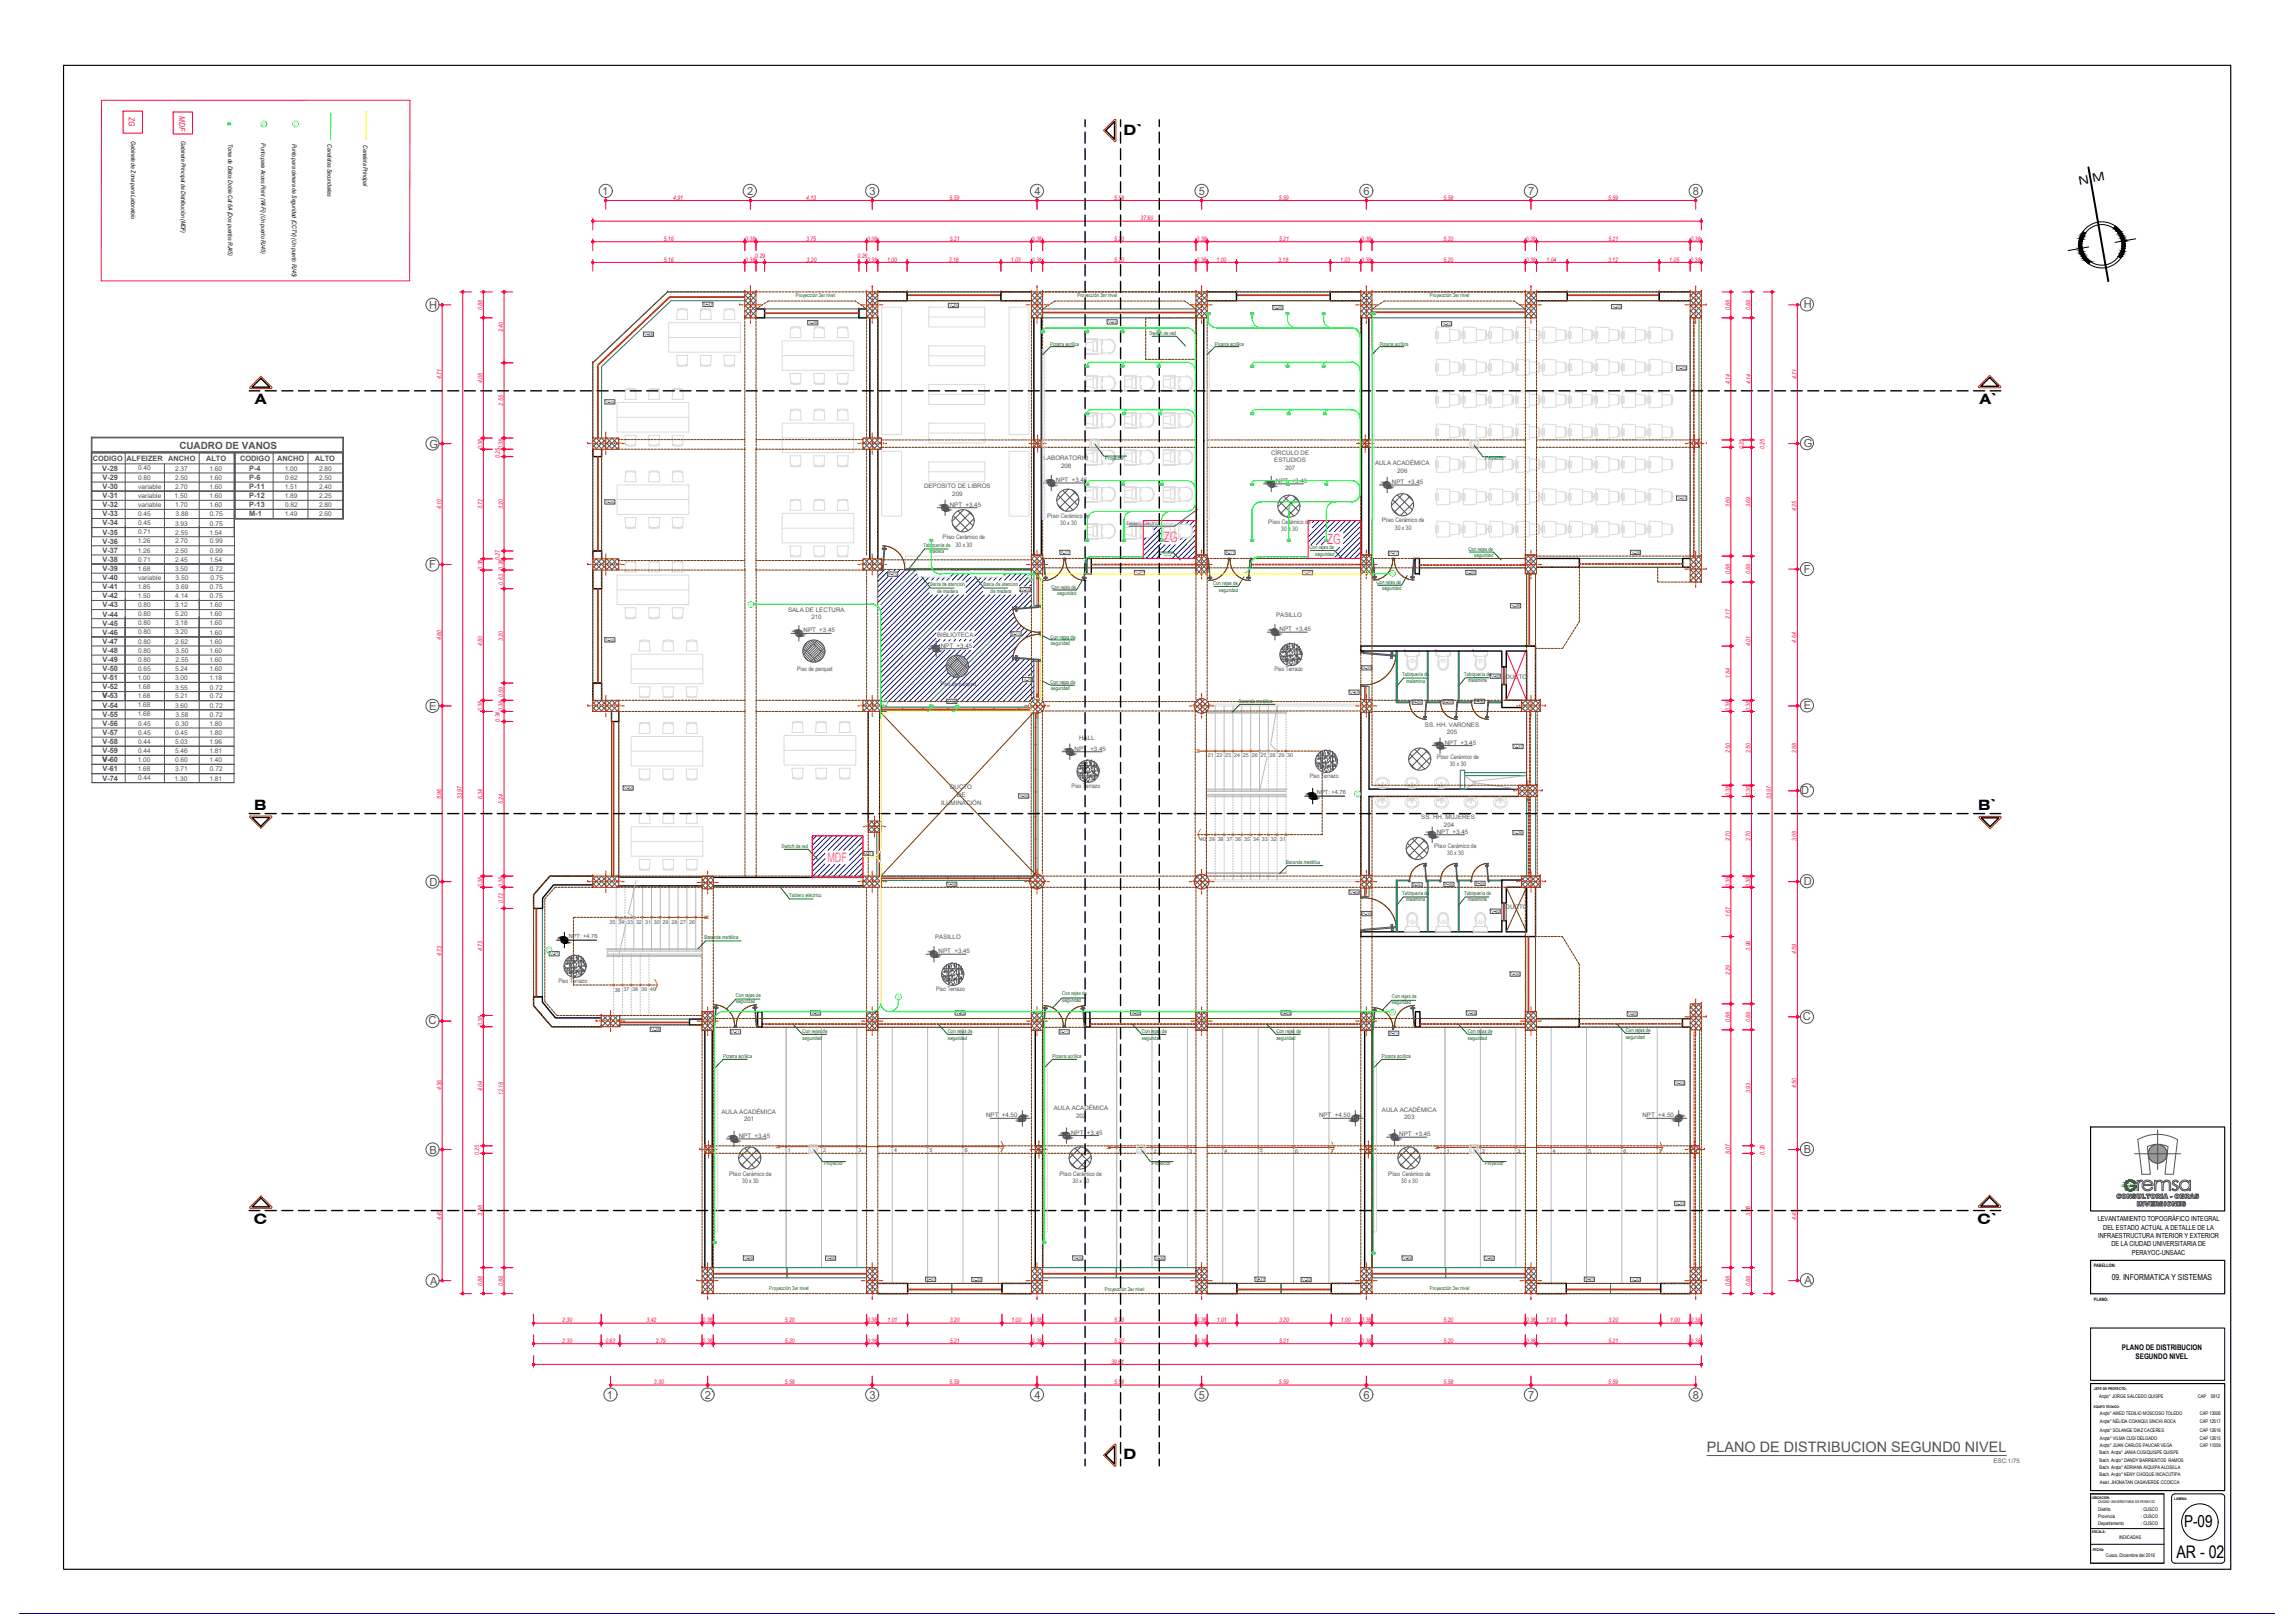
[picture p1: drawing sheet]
<svg xmlns="http://www.w3.org/2000/svg" width="1189mm" height="841mm" viewBox="0 0 1189 841" stroke-linecap="round" stroke-linejoin="round" font-family="sans-serif">
<defs><g id="words">
<text font-size="9" x="1128" y="807">AR - 02</text>
<text font-size="8.5" x="1132" y="791">P-09</text>
<text font-size="7.5" fill="#f0f" x="603" y="281">ZG</text>
<text font-size="7.5" fill="#545454" x="885" y="753">PLANO DE DISTRIBUCION SEGUND0 NIVEL</text>
<g font-size="7.4">
<text x="582" y="70">D`</text>
<text x="132" y="209">A</text>
<text x="1026" y="209">A`</text>
<text x="132" y="420">B</text>
<text x="1025" y="420">B`</text>
<text x="132" y="634">C</text>
<text x="1025" y="634">C`</text>
<text x="582" y="756">D</text>
</g>
<text font-size="7.3" fill="#f0f" x="688" y="282">ZG</text>
<text font-size="6.7" fill="#f0f" x="429" y="447">MDF</text>
<text font-size="6.1" x="1078" y="96" transform="rotate(-10 1078 96)">N M</text>
<g font-size="5.8" fill="#545454">
<text x="312" y="101">1</text>
<text x="387" y="101">2</text>
<text x="451" y="101">3</text>
<text x="536" y="101">4</text>
<text x="621" y="101">5</text>
<text x="707" y="101">6</text>
<text x="792" y="101">7</text>
<text x="877" y="101">8</text>
<text x="222" y="160">H</text>
<text x="935" y="160">H</text>
<text x="223" y="232">G</text>
<text x="935" y="232">G</text>
<text x="222" y="295">F</text>
<text x="935" y="297">F</text>
<text x="222" y="368">E</text>
<text x="935" y="368">E</text>
<text x="933" y="412">D`</text>
<text x="223" y="459">D</text>
<text x="935" y="459">D</text>
<text x="222" y="531">C</text>
<text x="934" y="528">C</text>
<text x="223" y="598">B</text>
<text x="935" y="598">B</text>
<text x="223" y="666">A</text>
<text x="935" y="665">A</text>
<text x="315" y="725">1</text>
<text x="365" y="725">2`</text>
<text x="451" y="725">3</text>
<text x="536" y="725">4</text>
<text x="621" y="725">5</text>
<text x="707" y="725">6</text>
<text x="792" y="725">7</text>
<text x="877" y="725">8</text>
</g>
<text font-size="5.1" fill="#545454" x="93" y="233">CUADRO DE VANOS</text>
<g font-size="4.3" fill="#b8005c">
<text x="67" y="61" transform="rotate(90 67 61)">ZG</text>
<text x="93" y="60" transform="rotate(90 93 60)">MDF</text>
</g>
<text font-size="4.3" x="1094" y="664">09. INFORMATICA Y SISTEMAS</text>
<g font-size="4">
<text x="1100" y="699">PLANO DE DISTRIBUCION</text>
<text x="1107" y="704">SEGUNDO NIVEL</text>
</g>
<g font-size="3.8" fill="#545454">
<text x="48" y="239">CODIGO</text>
<text x="66" y="239">ALFEIZER</text>
<text x="87" y="239">ANCHO</text>
<text x="107" y="239">ALTO</text>
<text x="124" y="239">CODIGO</text>
<text x="144" y="239">ANCHO</text>
<text x="163" y="239">ALTO</text>
<text x="53" y="244">V-28</text>
<text x="129" y="244">P-4</text>
<text x="53" y="249">V-29</text>
<text x="129" y="249">P-6</text>
<text x="53" y="253">V-30</text>
<text x="129" y="253">P-11</text>
<text x="53" y="258">V-31</text>
<text x="53" y="263">V-32</text>
<text x="129" y="258">P-12</text>
<text x="129" y="263">P-13</text>
<text x="53" y="268">V-33</text>
<text x="129" y="268">M-1</text>
<text x="53" y="272">V-34</text>
<text x="53" y="277">V-35</text>
<text x="53" y="282">V-36</text>
<text x="53" y="286">V-37</text>
<text x="53" y="291">V-38</text>
<text x="53" y="296">V-39</text>
<text x="53" y="301">V-40</text>
<text x="53" y="305">V-41</text>
<text x="53" y="310">V-42</text>
<text x="53" y="315">V-43</text>
<text x="53" y="319">V-44</text>
<text x="53" y="324">V-45</text>
<text x="53" y="329">V-46</text>
<text x="53" y="334">V-47</text>
<text x="53" y="338">V-48</text>
<text x="53" y="343">V-49</text>
<text x="53" y="348">V-50</text>
<text x="53" y="353">V-51</text>
<text x="53" y="357">V-52</text>
<text x="53" y="362">V-53</text>
<text x="53" y="362">V-</text>
<text x="53" y="367">V-54</text>
<text x="53" y="371">V-55</text>
<text x="53" y="376">V-56</text>
<text x="53" y="381">V-57</text>
<text x="53" y="386">V-58</text>
<text x="53" y="395">V-60</text>
<text x="53" y="390">V-59</text>
<text x="53" y="395">V-</text>
<text x="53" y="400">V-61</text>
<text x="53" y="404">V-74</text>
</g>
<g font-size="3.6">
<text x="1087" y="633">LEVANTAMIENTO TOPOGRÁFICO INTEGRAL</text>
<text x="1087" y="641">INFRAESTRUCTURA INTERIOR Y EXTERIOR</text>
<text x="1090" y="637">DEL ESTADO ACTUAL A DETALLE DE LA</text>
<text x="1094" y="646">DE LA CIUDAD UNIVERSITARIA DE</text>
<text x="1105" y="650">PERAYOC-UNSAAC</text>
</g>
<g font-size="3.4" fill="#545454">
<text x="72" y="244">0.40</text>
<text x="91" y="244">2.37</text>
<text x="109" y="244">1.60</text>
<text x="148" y="244">1.00</text>
<text x="165" y="244">2.80</text>
<text x="72" y="249">0.80</text>
<text x="91" y="249">2.50</text>
<text x="109" y="249">1.60</text>
<text x="148" y="249">0.62</text>
<text x="165" y="249">2.50</text>
<text x="72" y="253">variable</text>
<text x="72" y="258">variable</text>
<text x="91" y="253">2.70</text>
<text x="109" y="253">1.60</text>
<text x="148" y="253">1.51</text>
<text x="148" y="258">1.89</text>
<text x="165" y="253">2.40</text>
<text x="165" y="258">2.25</text>
<text x="72" y="263">variable</text>
<text x="91" y="258">1.50</text>
<text x="91" y="263">1.70</text>
<text x="109" y="258">1.60</text>
<text x="109" y="263">1.60</text>
<text x="148" y="263">0.82</text>
<text x="165" y="263">2.80</text>
<text x="72" y="267">0.45</text>
<text x="91" y="268">3.88</text>
<text x="109" y="268">0.75</text>
<text x="148" y="267">1.49</text>
<text x="165" y="267">2.60</text>
<text x="72" y="272">0.45</text>
<text x="91" y="272">3.93</text>
<text x="109" y="272">0.75</text>
<text x="71" y="282">1.26</text>
<text x="72" y="277">0.71</text>
<text x="91" y="282">2.70</text>
<text x="91" y="277">2.55</text>
<text x="109" y="277">1.54</text>
<text x="109" y="282">0.99</text>
<text x="71" y="286">1.26</text>
<text x="91" y="286">2.50</text>
<text x="109" y="286">0.99</text>
<text x="72" y="291">0.71</text>
<text x="91" y="291">2.45</text>
<text x="109" y="291">1.54</text>
<text x="71" y="296">1.68</text>
<text x="91" y="296">3.50</text>
<text x="109" y="296">0.72</text>
<text x="71" y="305">1.85</text>
<text x="72" y="300">variable</text>
<text x="91" y="301">3.50</text>
<text x="91" y="305">3.69</text>
<text x="109" y="305">0.75</text>
<text x="109" y="301">0.75</text>
<text x="71" y="310">1.50</text>
<text x="91" y="310">4.14</text>
<text x="109" y="310">0.75</text>
<text x="72" y="315">0.80</text>
<text x="91" y="315">3.12</text>
<text x="109" y="315">1.60</text>
<text x="72" y="319">0.80</text>
<text x="91" y="319">5.20</text>
<text x="109" y="319">1.60</text>
<text x="72" y="329">0.80</text>
<text x="72" y="324">0.80</text>
<text x="91" y="324">3.18</text>
<text x="91" y="329">3.20</text>
<text x="109" y="329">1.60</text>
<text x="109" y="324">1.60</text>
<text x="72" y="334">0.80</text>
<text x="91" y="334">2.62</text>
<text x="109" y="334">1.60</text>
<text x="72" y="338">0.80</text>
<text x="91" y="338">3.50</text>
<text x="109" y="338">1.60</text>
<text x="72" y="343">0.80</text>
<text x="72" y="348">0.65</text>
<text x="91" y="348">5.24</text>
<text x="91" y="343">2.55</text>
<text x="109" y="348">1.60</text>
<text x="109" y="343">1.60</text>
<text x="71" y="352">1.00</text>
<text x="91" y="353">3.00</text>
<text x="109" y="353">1.18</text>
<text x="71" y="357">1.68</text>
<text x="91" y="357">3.55</text>
<text x="109" y="357">0.72</text>
<text x="71" y="362">1.68</text>
<text x="91" y="362">5.21</text>
<text x="109" y="362">0.72</text>
<text x="71" y="371">1.68</text>
<text x="71" y="367">1.68</text>
<text x="91" y="367">3.60</text>
<text x="91" y="371">3.58</text>
<text x="109" y="371">0.72</text>
<text x="109" y="367">0.72</text>
<text x="72" y="376">0.45</text>
<text x="91" y="376">0.30</text>
<text x="109" y="376">1.80</text>
<text x="72" y="381">0.45</text>
<text x="91" y="381">0.45</text>
<text x="109" y="381">1.80</text>
<text x="72" y="385">0.44</text>
<text x="91" y="386">5.03</text>
<text x="109" y="386">1.96</text>
<text x="71" y="395">1.00</text>
<text x="72" y="390">0.44</text>
<text x="91" y="390">5.46</text>
<text x="91" y="395">0.60</text>
<text x="109" y="390">1.81</text>
<text x="109" y="395">1.40</text>
<text x="71" y="400">1.68</text>
<text x="91" y="400">3.71</text>
<text x="109" y="400">0.72</text>
<text x="72" y="404">0.44</text>
<text x="91" y="404">1.30</text>
<text x="109" y="404">1.81</text>
</g>
<g font-size="3.2">
<text x="68" y="73" transform="rotate(90 68 73)">Gabinete de Zona para Laboratoio</text>
<text x="94" y="73" transform="rotate(90 94 73)">Gabinete Principal de Distribución (MDF)</text>
<text x="118" y="75" transform="rotate(90 118 75)">Toma de Datos Doble Cat 6A (Dos puertos RJ45)</text>
<text x="135" y="74" transform="rotate(90 135 74)">Punto para Acces Point (Wi-Fi) (Un puerto RJ45)</text>
<text x="151" y="74" transform="rotate(90 151 74)">Punto para cámara de Seguridad (CCTV) (Un puerto RJ45)</text>
<text x="170" y="75" transform="rotate(90 170 75)">Canaletas Secundarias</text>
<text x="188" y="75" transform="rotate(90 188 75)">Canaleta Principal</text>
</g>
<g font-size="3.2" fill="#ff003f">
<text x="349" y="103">4.91</text>
<text x="418" y="103">4.13</text>
<text x="492" y="103">5.59</text>
<text x="577" y="103">5.58</text>
<text x="663" y="103">5.59</text>
<text x="748" y="103">5.58</text>
<text x="833" y="103">5.59</text>
<text x="591" y="114">37.60</text>
<text x="344" y="125">5.16</text>
<text x="386" y="125">0.38</text>
<text x="418" y="125">3.75</text>
<text x="449" y="125">0.38</text>
<text x="492" y="125">5.21</text>
<text x="535" y="125">0.38</text>
<text x="577" y="125">5.20</text>
<text x="620" y="125">0.38</text>
<text x="663" y="125">5.21</text>
<text x="705" y="125">0.38</text>
<text x="748" y="125">5.20</text>
<text x="791" y="125">0.38</text>
<text x="834" y="125">5.21</text>
<text x="876" y="125">0.38</text>
<text x="344" y="136">5.16</text>
<text x="386" y="136">0.38</text>
<text x="391" y="134">0.29</text>
<text x="418" y="136">3.20</text>
<text x="444" y="134">0.26</text>
<text x="449" y="136">0.38</text>
<text x="460" y="136">1.00</text>
<text x="492" y="136">3.18</text>
<text x="524" y="136">1.03</text>
<text x="535" y="136">0.38</text>
<text x="577" y="136">5.20</text>
<text x="620" y="136">0.38</text>
<text x="630" y="136">1.00</text>
<text x="662" y="136">3.18</text>
<text x="695" y="136">1.03</text>
<text x="705" y="136">0.38</text>
<text x="748" y="136">5.20</text>
<text x="791" y="136">0.38</text>
<text x="801" y="136">1.04</text>
<text x="833" y="136">3.12</text>
<text x="865" y="136">1.05</text>
<text x="876" y="136">0.38</text>
<text x="250" y="161" transform="rotate(-90 250 161)">0.88</text>
<text x="897" y="161" transform="rotate(-90 897 161)">0.88</text>
<text x="907" y="161" transform="rotate(-90 907 161)">0.88</text>
<text x="261" y="172" transform="rotate(-90 261 172)">2.40</text>
<text x="229" y="196" transform="rotate(-90 229 196)">4.71</text>
<text x="931" y="196" transform="rotate(-90 931 196)">4.71</text>
<text x="250" y="198" transform="rotate(-90 250 198)">4.08</text>
<text x="897" y="199" transform="rotate(-90 897 199)">4.14</text>
<text x="907" y="199" transform="rotate(-90 907 199)">4.14</text>
<text x="261" y="210" transform="rotate(-90 261 210)">2.55</text>
<text x="250" y="233" transform="rotate(-90 250 233)">0.38</text>
<text x="261" y="233" transform="rotate(-90 261 233)">0.38</text>
<text x="904" y="233" transform="rotate(-90 904 233)">0.25</text>
<text x="914" y="233" transform="rotate(-90 914 233)">0.25</text>
<text x="259" y="237" transform="rotate(-90 259 237)">0.25</text>
<text x="229" y="264" transform="rotate(-90 229 264)">4.10</text>
<text x="250" y="264" transform="rotate(-90 250 264)">3.72</text>
<text x="261" y="264" transform="rotate(-90 261 264)">3.20</text>
<text x="897" y="263" transform="rotate(-90 897 263)">3.69</text>
<text x="907" y="263" transform="rotate(-90 907 263)">3.69</text>
<text x="931" y="265" transform="rotate(-90 931 265)">4.25</text>
<text x="259" y="290" transform="rotate(-90 259 290)">0.27</text>
<text x="250" y="295" transform="rotate(-90 250 295)">0.38</text>
<text x="261" y="295" transform="rotate(-90 261 295)">0.38</text>
<text x="897" y="298" transform="rotate(-90 897 298)">0.88</text>
<text x="907" y="298" transform="rotate(-90 907 298)">0.88</text>
<text x="261" y="303" transform="rotate(-90 261 303)">0.63</text>
<text x="897" y="321" transform="rotate(-90 897 321)">2.17</text>
<text x="229" y="332" transform="rotate(-90 229 332)">4.80</text>
<text x="250" y="335" transform="rotate(-90 250 335)">4.80</text>
<text x="261" y="332" transform="rotate(-90 261 332)">3.20</text>
<text x="907" y="335" transform="rotate(-90 907 335)">4.01</text>
<text x="931" y="333" transform="rotate(-90 931 333)">4.64</text>
<text x="897" y="352" transform="rotate(-90 897 352)">1.84</text>
<text x="261" y="361" transform="rotate(-90 261 361)">0.59</text>
<text x="250" y="368" transform="rotate(-90 250 368)">0.38</text>
<text x="261" y="368" transform="rotate(-90 261 368)">0.38</text>
<text x="897" y="368" transform="rotate(-90 897 368)">0.38</text>
<text x="907" y="368" transform="rotate(-90 907 368)">0.38</text>
<text x="259" y="374" transform="rotate(-90 259 374)">0.34</text>
<text x="897" y="390" transform="rotate(-90 897 390)">2.50</text>
<text x="907" y="390" transform="rotate(-90 907 390)">2.50</text>
<text x="931" y="390" transform="rotate(-90 931 390)">2.88</text>
<text x="229" y="414" transform="rotate(-90 229 414)">5.96</text>
<text x="250" y="414" transform="rotate(-90 250 414)">6.34</text>
<text x="897" y="412" transform="rotate(-90 897 412)">0.38</text>
<text x="907" y="412" transform="rotate(-90 907 412)">0.38</text>
<text x="239" y="414" transform="rotate(-90 239 414)">33.97</text>
<text x="261" y="417" transform="rotate(-90 261 417)">5.24</text>
<text x="918" y="414" transform="rotate(-90 918 414)">33.97</text>
<text x="897" y="436" transform="rotate(-90 897 436)">2.70</text>
<text x="907" y="436" transform="rotate(-90 907 436)">2.70</text>
<text x="931" y="436" transform="rotate(-90 931 436)">3.08</text>
<text x="250" y="460" transform="rotate(-90 250 460)">0.38</text>
<text x="261" y="460" transform="rotate(-90 261 460)">0.38</text>
<text x="897" y="460" transform="rotate(-90 897 460)">0.38</text>
<text x="907" y="460" transform="rotate(-90 907 460)">0.38</text>
<text x="261" y="468" transform="rotate(-90 261 468)">0.72</text>
<text x="897" y="475" transform="rotate(-90 897 475)">1.67</text>
<text x="229" y="496" transform="rotate(-90 229 496)">4.73</text>
<text x="250" y="493" transform="rotate(-90 250 493)">4.73</text>
<text x="907" y="493" transform="rotate(-90 907 493)">3.96</text>
<text x="931" y="494" transform="rotate(-90 931 494)">4.59</text>
<text x="897" y="505" transform="rotate(-90 897 505)">2.29</text>
<text x="250" y="532" transform="rotate(-90 250 532)">0.38</text>
<text x="897" y="530" transform="rotate(-90 897 530)">0.88</text>
<text x="907" y="530" transform="rotate(-90 907 530)">0.88</text>
<text x="931" y="564" transform="rotate(-90 931 564)">4.50</text>
<text x="229" y="565" transform="rotate(-90 229 565)">4.36</text>
<text x="250" y="566" transform="rotate(-90 250 566)">4.04</text>
<text x="261" y="567" transform="rotate(-90 261 567)">12.18</text>
<text x="907" y="566" transform="rotate(-90 907 566)">3.93</text>
<text x="248" y="598" transform="rotate(-90 248 598)">0.25</text>
<text x="897" y="598" transform="rotate(-90 897 598)">8.07</text>
<text x="914" y="598" transform="rotate(-90 914 598)">0.26</text>
<text x="250" y="630" transform="rotate(-90 250 630)">3.88</text>
<text x="907" y="630" transform="rotate(-90 907 630)">3.88</text>
<text x="229" y="632" transform="rotate(-90 229 632)">4.45</text>
<text x="931" y="632" transform="rotate(-90 931 632)">4.45</text>
<text x="250" y="666" transform="rotate(-90 250 666)">0.88</text>
<text x="261" y="666" transform="rotate(-90 261 666)">0.88</text>
<text x="897" y="666" transform="rotate(-90 897 666)">0.88</text>
<text x="907" y="666" transform="rotate(-90 907 666)">0.88</text>
<text x="291" y="685">2.30</text>
<text x="335" y="685">3.42</text>
<text x="364" y="685">0.38</text>
<text x="407" y="685">5.20</text>
<text x="449" y="685">0.38</text>
<text x="460" y="685">1.01</text>
<text x="492" y="685">3.20</text>
<text x="524" y="685">1.00</text>
<text x="535" y="685">0.38</text>
<text x="577" y="685">5.20</text>
<text x="620" y="685">0.38</text>
<text x="631" y="685">1.01</text>
<text x="663" y="685">3.20</text>
<text x="695" y="685">1.00</text>
<text x="705" y="685">0.38</text>
<text x="748" y="685">5.20</text>
<text x="791" y="685">0.38</text>
<text x="801" y="685">1.01</text>
<text x="834" y="685">3.20</text>
<text x="866" y="685">1.00</text>
<text x="876" y="685">0.38</text>
<text x="291" y="696">2.30</text>
<text x="314" y="696">0.63</text>
<text x="340" y="696">2.79</text>
<text x="364" y="696">0.38</text>
<text x="407" y="696">5.20</text>
<text x="449" y="696">0.38</text>
<text x="492" y="696">5.21</text>
<text x="535" y="696">0.38</text>
<text x="577" y="696">5.20</text>
<text x="620" y="696">0.38</text>
<text x="663" y="696">5.21</text>
<text x="705" y="696">0.38</text>
<text x="748" y="696">5.20</text>
<text x="791" y="696">0.38</text>
<text x="834" y="696">5.21</text>
<text x="876" y="696">0.38</text>
<text x="576" y="707">39.61</text>
<text x="339" y="717">3.30</text>
<text x="407" y="717">5.58</text>
<text x="492" y="717">5.59</text>
<text x="577" y="717">5.58</text>
<text x="663" y="717">5.59</text>
<text x="748" y="717">5.58</text>
<text x="833" y="717">5.59</text>
</g>
<g font-size="3.2" fill="#545454">
<text x="541" y="239">LABORATORIO</text>
<text x="659" y="236">CÍRCULO DE</text>
<text x="660" y="240">ESTUDIOS</text>
<text x="550" y="242">208</text>
<text x="666" y="243">207</text>
<text x="713" y="241">AULA ACADÉMICA</text>
<text x="724" y="245">206</text>
<text x="547" y="250">NPT +3.45</text>
<text x="661" y="250">NPT +3.45</text>
<text x="721" y="251">NPT +3.45</text>
<text x="479" y="253">DEPOSITO DE LIBROS</text>
<text x="494" y="257">209</text>
<text x="492" y="263">NPT +3.45</text>
<text x="543" y="268">Piso Cerámico de</text>
<text x="549" y="272">30 x 30</text>
<text x="657" y="271">Piso Cerámico de</text>
<text x="664" y="275">30 x 30</text>
<text x="716" y="271">Piso Cerámico de</text>
<text x="723" y="274">30 x 30</text>
<text x="488" y="279">Piso Cerámico de</text>
<text x="495" y="283">30 x 30</text>
<text x="408" y="317">SALA DE LECTURA</text>
<text x="420" y="321">210</text>
<text x="661" y="320">PASILLO</text>
<text x="416" y="328">NPT +3.45</text>
<text x="663" y="327">NPT +3.45</text>
<text x="486" y="330">BIBLIOTECA</text>
<text x="488" y="336">NPT +3.45</text>
<text x="413" y="347">Piso de parquet</text>
<text x="660" y="348">Piso Terrazo</text>
<text x="780" y="352">DUCTO</text>
<text x="487" y="355">Piso de parquet</text>
<text x="738" y="377">SS. HH. VARONES</text>
<text x="559" y="383">HALL</text>
<text x="750" y="380">205</text>
<text x="557" y="389">NPT +3.45</text>
<text x="749" y="386">NPT +3.45</text>
<text x="745" y="393">Piso Cerámico de</text>
<text x="751" y="397">30 x 30</text>
<text x="679" y="403">Piso Terrazo</text>
<text x="492" y="409">DUCTO</text>
<text x="496" y="413">DE</text>
<text x="555" y="408">Piso Terrazo</text>
<text x="488" y="417">ILUMINACIÓN</text>
<text x="737" y="424">SS. HH. MUJERES</text>
<text x="748" y="428">204</text>
<text x="745" y="432">NPT +3.45</text>
<text x="743" y="439">Piso Cerámico de</text>
<text x="750" y="443">30 x 30</text>
<text x="780" y="471">DUCTO</text>
<text x="485" y="486">PASILLO</text>
<text x="486" y="494">NPT +3.45</text>
<text x="289" y="509">Piso Terrazo</text>
<text x="485" y="514">Piso Terrazo</text>
<text x="546" y="575">AULA ACADÉMICA</text>
<text x="374" y="577">AULA ACADÉMICA</text>
<text x="386" y="581">201</text>
<text x="511" y="579">NPT +4.50</text>
<text x="558" y="579">202</text>
<text x="684" y="579">NPT +4.50</text>
<text x="716" y="576">AULA ACADÉMICA</text>
<text x="728" y="580">203</text>
<text x="851" y="579">NPT +4.50</text>
<text x="555" y="588">NPT +3.45</text>
<text x="383" y="590">NPT +3.45</text>
<text x="725" y="589">NPT +3.45</text>
<text x="378" y="609">Piso Cerámico de</text>
<text x="549" y="609">Piso Cerámico de</text>
<text x="719" y="609">Piso Cerámico de</text>
<text x="385" y="613">30 x 30</text>
<text x="556" y="613">30 x 30</text>
<text x="726" y="613">30 x 30</text>
<text x="1033" y="758">ESC:1/75</text>
</g>
<g font-size="3" fill="#545454">
<text x="682" y="411">NPT: +4.76</text>
<text x="295" y="486">NPT: +4.76</text>
</g>
<g font-size="2.8" fill="#1c7200">
<text x="412" y="154">Proyección 3er nivel</text>
<text x="558" y="154">Proyección 3er nivel</text>
<text x="741" y="154">Proyección 3er nivel</text>
<text x="596" y="174">Switch de red</text>
<text x="544" y="179">Pizarra acrílica</text>
<text x="630" y="179">Pizarra acrílica</text>
<text x="715" y="179">Pizarra acrílica</text>
<text x="573" y="238">Proyector</text>
<text x="770" y="238">Proyector</text>
<text x="479" y="283">Tabiquería de</text>
<text x="482" y="287">madera</text>
<text x="679" y="285">Con rejas de</text>
<text x="761" y="286">Con rejas de</text>
<text x="682" y="288">seguridad</text>
<text x="764" y="289">seguridad</text>
<text x="482" y="304">Barra de atencion</text>
<text x="510" y="304">Barra de atencion</text>
<text x="545" y="305">Con rejas de</text>
<text x="629" y="303">Con rejas de</text>
<text x="713" y="303">Con rejas de</text>
<text x="716" y="306">seguridad</text>
<text x="486" y="307">de madera</text>
<text x="513" y="307">de madera</text>
<text x="548" y="308">seguridad</text>
<text x="632" y="307">seguridad</text>
<text x="544" y="331">Con rejas de</text>
<text x="545" y="334">seguridad</text>
<text x="727" y="350">Tabiquería de</text>
<text x="729" y="354">melamina</text>
<text x="759" y="350">Tabiquería de</text>
<text x="761" y="353">melamina</text>
<text x="544" y="354">Con rejas de</text>
<text x="545" y="358">seguridad</text>
<text x="642" y="364">Baranda metálica</text>
<text x="405" y="440">Switch de red</text>
<text x="667" y="448">Baranda metálica</text>
<text x="409" y="465">Tablero eléctrico</text>
<text x="727" y="464">Tabiquería de</text>
<text x="729" y="467">melamina</text>
<text x="759" y="464">Tabiquería de</text>
<text x="761" y="467">melamina</text>
<text x="365" y="487">Baranda metálica</text>
<text x="550" y="516">Con rejas de</text>
<text x="381" y="516">Con rejas de</text>
<text x="381" y="520">seguridad</text>
<text x="550" y="519">seguridad</text>
<text x="721" y="517">Con rejas de</text>
<text x="721" y="520">seguridad</text>
<text x="416" y="535">Con rejas de</text>
<text x="416" y="539">seguridad</text>
<text x="491" y="535">Con rejas de</text>
<text x="491" y="539">seguridad</text>
<text x="592" y="535">Con rejas de</text>
<text x="592" y="539">seguridad</text>
<text x="661" y="535">Con rejas de</text>
<text x="662" y="539">seguridad</text>
<text x="761" y="535">Con rejas de</text>
<text x="761" y="539">seguridad</text>
<text x="843" y="535">Con rejas de</text>
<text x="843" y="538">seguridad</text>
<text x="375" y="548">Pizarra acrílica</text>
<text x="546" y="548">Pizarra acrílica</text>
<text x="716" y="548">Pizarra acrílica</text>
<text x="427" y="604">Proyector</text>
<text x="597" y="604">Proyector</text>
<text x="770" y="604">Proyector</text>
<text x="399" y="668">Proyección 3er nivel</text>
<text x="573" y="669">Proyección 3er nivel</text>
<text x="741" y="668">Proyección 3er nivel</text>
</g>
<g font-size="2.8" fill="#545454">
<text x="626" y="392">21</text>
<text x="630" y="392">22</text>
<text x="635" y="392">23</text>
<text x="640" y="392">24</text>
<text x="644" y="392">25</text>
<text x="649" y="392">26</text>
<text x="653" y="392">27</text>
<text x="658" y="392">28</text>
<text x="663" y="392">29</text>
<text x="667" y="392">30</text>
<text x="622" y="436">40</text>
<text x="626" y="436">39</text>
<text x="631" y="436">38</text>
<text x="636" y="436">37</text>
<text x="640" y="436">36</text>
<text x="645" y="436">35</text>
<text x="649" y="436">34</text>
<text x="654" y="436">33</text>
<text x="659" y="436">32</text>
<text x="663" y="436">31</text>
<text x="316" y="479">35</text>
<text x="320" y="479">34</text>
<text x="325" y="479">33</text>
<text x="330" y="479">32</text>
<text x="334" y="479">31</text>
<text x="339" y="479">30</text>
<text x="343" y="479">29</text>
<text x="348" y="479">28</text>
<text x="353" y="479">27</text>
<text x="357" y="479">26</text>
<text x="319" y="514">36</text>
<text x="323" y="514">37</text>
<text x="328" y="514">38</text>
<text x="332" y="514">39</text>
<text x="337" y="514">40</text>
<text x="408" y="597">1</text>
<text x="427" y="597">2</text>
<text x="445" y="597">3</text>
<text x="463" y="597">4</text>
<text x="482" y="597">5</text>
<text x="500" y="597">6</text>
<text x="518" y="597">7</text>
<text x="580" y="597">1</text>
<text x="598" y="597">2</text>
<text x="616" y="597">3</text>
<text x="635" y="597">4</text>
<text x="653" y="597">5</text>
<text x="671" y="597">6</text>
<text x="690" y="597">7</text>
<text x="750" y="597">1</text>
<text x="768" y="597">2</text>
<text x="786" y="597">3</text>
<text x="805" y="597">4</text>
<text x="823" y="597">5</text>
<text x="841" y="597">6</text>
<text x="860" y="597">7</text>
</g>
<g font-size="2.6" fill="#0ff">
<text x="136" y="65">W</text>
<text x="152" y="65" transform="rotate(4 152 65)">C</text>
<text x="533" y="300" transform="rotate(4 533 300)">C</text>
<text x="721" y="298">W</text>
<text x="388" y="314">W</text>
<text x="458" y="365" transform="rotate(4 458 365)">C</text>
<text x="703" y="412" transform="rotate(4 703 412)">C</text>
<text x="284" y="493" transform="rotate(4 284 493)">C</text>
<text x="465" y="518">W</text>
<text x="721" y="526">W</text>
</g>
<g font-size="2.6">
<text x="1088" y="724">Arqto° JORGE SALCEDO QUISPE</text>
<text x="1139" y="724">CAP</text>
<text x="1146" y="724">5812</text>
<text x="1088" y="733">Arqto° AMED TEDILIO MOSCOSO TOLEDO</text>
<text x="1088" y="738">Arqta° NÉLIDA COANQUI SINCHI ROCA</text>
<text x="1140" y="733">CAP 13006</text>
<text x="1140" y="738">CAP 12517</text>
<text x="1088" y="742">Arqta° SOLANGE DIAZ CACERES</text>
<text x="1140" y="742">CAP 12616</text>
<text x="1088" y="746">Arqta° VILMA CUSI DELGADO</text>
<text x="1088" y="750">Arqto° JUAN CARLOS PAUCAR VEGA</text>
<text x="1140" y="746">CAP 12615</text>
<text x="1140" y="750">CAP 11059</text>
<text x="1088" y="754">Bach. Arqta° JANIA CUSIQUISPE QUISPE</text>
<text x="1088" y="757">Bach. Arqto° DANDY BARRIENTOS RAMOS</text>
<text x="1088" y="761">Bach. Arqta° ADRIANA AIQUIPA ALOSILLA</text>
<text x="1088" y="765">Bach. Arqto° KENY CHOQUE INCACUTIPA</text>
<text x="1088" y="769">Asist. JHONATAN CASAVERDE CCOICCA</text>
<text x="1087" y="783">Distrito</text>
<text x="1110" y="783">: CUSCO</text>
<text x="1087" y="787">Provincia</text>
<text x="1087" y="790">Departamento</text>
<text x="1110" y="787">: CUSCO</text>
<text x="1110" y="790">: CUSCO</text>
<text x="1098" y="798">INDICADAS</text>
<text x="1091" y="807">Cusco, Diciembre del 2016</text>
</g>
<text font-size="2.4" fill="#545454" x="584" y="272">Tablero Eléctrico</text>
<g font-size="2.4">
<text x="1085" y="656">PABELLON:</text>
<text x="1085" y="674">PLANO:</text>
</g>
<g font-size="2.1" fill="#545454">
<text x="367" y="159">47</text>
<text x="494" y="159">45</text>
<text x="662" y="160">45</text>
<text x="838" y="160">43</text>
<text x="576" y="168">44</text>
<text x="421" y="168">46</text>
<text x="750" y="169">44</text>
<text x="336" y="174">48</text>
<text x="872" y="192">42</text>
<text x="316" y="209">49</text>
<text x="316" y="261">46</text>
<text x="872" y="259">41</text>
<text x="552" y="287">11</text>
<text x="637" y="287">11</text>
<text x="722" y="288">11</text>
<text x="848" y="287">39</text>
<text x="462" y="298">13</text>
<text x="591" y="298">52</text>
<text x="678" y="298">61</text>
<text x="762" y="298">55</text>
<text x="531" y="306">74</text>
<text x="785" y="315">38</text>
<text x="526" y="329">12</text>
<text x="316" y="332">46</text>
<text x="709" y="347">4</text>
<text x="533" y="353">74</text>
<text x="775" y="351">60</text>
<text x="702" y="360">57</text>
<text x="493" y="364">58</text>
<text x="735" y="365">6</text>
<text x="752" y="365">6</text>
<text x="768" y="364">6</text>
<text x="787" y="388">37</text>
<text x="326" y="409">50</text>
<text x="531" y="413">59</text>
<text x="787" y="432">36</text>
<text x="493" y="459">58</text>
<text x="736" y="459">6</text>
<text x="752" y="459">6</text>
<text x="768" y="459">6</text>
<text x="702" y="463">56</text>
<text x="775" y="473">60</text>
<text x="709" y="474">4</text>
<text x="287" y="495">51</text>
<text x="785" y="506">35</text>
<text x="423" y="526">52</text>
<text x="498" y="526">53</text>
<text x="589" y="526">54</text>
<text x="667" y="526">53</text>
<text x="763" y="526">55</text>
<text x="846" y="526">40</text>
<text x="340" y="534">28</text>
<text x="381" y="536">11</text>
<text x="551" y="536">11</text>
<text x="722" y="536">11</text>
<text x="871" y="562">34</text>
<text x="871" y="625">33</text>
<text x="388" y="653">29</text>
<text x="430" y="653">30</text>
<text x="559" y="653">29</text>
<text x="601" y="653">30</text>
<text x="729" y="653">29</text>
<text x="772" y="653">30</text>
<text x="482" y="664">31</text>
<text x="506" y="664">32</text>
<text x="653" y="664">31</text>
<text x="677" y="664">32</text>
<text x="824" y="664">31</text>
<text x="848" y="664">32</text>
</g>
<text font-size="2" x="1085" y="720">JEFE DE PROYECTO:</text>
<g font-size="1.9">
<text x="1084" y="777">UBICACION:</text>
<text x="1087" y="779">CIUDAD UNIVERSITARIA DE PERAYOC</text>
<text x="1127" y="777">LAMINA:</text>
<text x="1084" y="794">ESCALA:</text>
<text x="1085" y="803">FECHA:</text>
</g>
<text font-size="1.8" x="1085" y="729">EQUIPO TÉCNICO:</text>
<g font-size="1" fill="#1c7200">
<text x="602" y="287">Con rejas de</text>
<text x="604" y="288">seguridad</text>
</g>
</g></defs>
<!-- layer: UNSAAC- ROTULO -->
<path d="M10 836h1169" fill="none" stroke="#00f" stroke-width=".52"/>
<!-- layer: UNSAAC-MURETE -->
<g fill="none" stroke="#007095" stroke-width=".52">
<path d="M386 156h-38l-36 34v37M386 151h-40l-39 37v39M470 151h49v5h-49zM641 151h48v5h-48zM812 151h48v5h-48M396 160h49v5h-49zM540 160h80v5h-80M711 160h79v5h-79M876 165v63M880 165v63M307 237h5v48h-5zM876 232v56"/>
<path d="M880 232v56M469 295h10h-10zM479 295h9M488 295h20h-20zM508 295h8M516 295h19h-19zM536 297v17h4M566 289h54M566 294h54M705 289h-56v5h56M736 294h54M790 289h-54v5"/>
<path d="M791 297h5v38h-5zM819 289h53v5h-53zM307 305h5v49h-5zM724 337v27h6h-6zM724 337v27M740 337v27h6h-6zM756 337v27h6h-6zM778 346v9M781 346v9M317 374h4v80h-4zM534 366h-77v3h78M536 369v84"/>
<path d="M536 362v-19h4v20M538 370v83M705 363v-7h5v7M772 364h6h-6zM791 369v38M796 369v38M757 399h2v10h-2zM759 400h32M759 402h32M791 413v41M796 413v41M454 431v23"/>
<path d="M535 454h-78v2h77M724 456h6h-6v27zM724 456v27M740 456h6h-6v27zM756 456h6h-6v27zM772 456h6h-6zM277 471h4v46h-4zM705 460v5h5v-5M778 468v9M781 468v9M791 485v39M796 485v39"/>
<path d="M321 528h36M321 531h36M395 532h54M395 528h54M449 529v4M455 528h80M455 532h80M455 529v4M565 528h55M565 532h55M565 528v4M626 528h79"/>
<path d="M626 532h79M705 529v4M736 528h54M736 532h54M736 528v4M818 528h54v4h-54zM876 534v60M881 534v60M876 598v59M881 598v59M370 657h38v5h-38v-3M408 657h41v5h-41z"/>
<path d="M540 657h39v5h-39v-3M579 657h41v5h-41zM711 657h38v5h-38v-3M749 657h41v5h-41zM470 665h23v5h-23zM493 665h26v5h-26zM641 665h23v5h-23zM664 665h26v5h-26zM812 665h23v5h-23zM835 665h26v5h-26z"/>
</g>
<!-- layer: UNSAAC-MUROS -->
<g fill="none" stroke="#000" stroke-width=".72">
<path d="M455 151h15v5h-15M535 151h-16v5h16M626 151h15v5h-15M705 151h-16v5h16M796 151h16v5h-16M876 151h-16v5h16M392 160h4v5h-4M449 160h-4v5h4M451 165v62M455 165v62M536 165v63M540 165v63"/>
<path d="M620 165v123M624 165v123M706 165v63M709 165v63M307 233v4h5v-4M451 233v57M455 233v57M536 232v56M540 232v56M706 232v56M709 232v56M307 295v10h5v-10"/>
<path d="M307 290v-5h5v5M563 289h3v8h-3zM733 289h3v8h-3zM796 289h23v5h-23M876 289h-4v5h4M307 363v-9h5v9M317 369v5h4v-5M450 369v56M456 369v56M705 369v85M710 369v40h77M789 363h-8v-8h-3v12h11"/>
<path d="M791 363v-26h-10v9h-3v-9h-73v-2h91v28M787 413h-77v41M307 454h-22l-8 10v7h4M307 459h-20l-6 6v6M321 454h43M321 459h43M370 459h77M370 455h77M789 456h-11v12h3v-8h8M791 460v23h-10v-6h-3v6h-73v2h91v-25M312 527h-24l-7-8v-2h-4v4l9 11h26M364 528h-7v3h7"/>
<path d="M365 534v60M369 534v60M393 524h2v8h-2zM537 534v60M540 534v60M563 524h2v8h-2zM707 534v60M711 534v60M734 524h2v8h-2zM796 528h22v4h-22M876 528h-4v4h4M365 598v59"/>
<path d="M369 598v59M537 598v59M540 598v59M707 598v59M711 598v59M455 665h15v5h-15M535 665h-16v5h16M626 665h15v5h-15M705 665h-15v5h15M796 665h16v5h-16M876 665h-15v5h15"/>
</g>
<!-- layer: UNSAAC-PROYECCIONES -->
<g fill="none" stroke="#723900" stroke-width=".52">
<path d="M338 159l-1 1M339 158l-1 1M340 157l-1 1M341 156h.1M343 154l-1 1M344 153l-1 1M345 152l-1 1M347 151l-2 1M347 151h1M349 151h1M351 151h1M353 151h1"/>
<path d="M354 151h1M356 151h1M358 151h1M359 151h2M361 151h1M363 151h1M365 151h1M366 151h1M368 151h1M370 151h1M371 151h2M373 151h1"/>
<path d="M375 151h1M377 151h1M378 151h1M380 151h1M382 151h1M383 151h2M385 151h1M392 151h1M393 160h-1M393 151h1M394 159h-1M395 151h1"/>
<path d="M395 158h.1M397 151h1M397 157h-1M398 151h2M399 156l-2 1M400 156h1M400 151h1M401 156h1M402 151h1M403 156h1M404 151h1M405 156h1"/>
<path d="M405 151h1M406 156h2M407 151h1M408 156h1M409 151h1M410 156h1M410 151h2M412 156h1M412 151h1M413 156h1M414 151h1M415 156h1"/>
<path d="M416 151h1M417 156h1M417 151h1M418 156h2M419 151h1M420 156h1M421 151h1M422 156h1M422 151h2M424 156h1M424 151h1M425 156h2"/>
<path d="M426 151h1M427 156h1M428 151h1M429 156h1M429 151h1M430 156h2M431 151h1M432 156h1M433 151h1M434 156h1M435 151h1M436 156h1"/>
<path d="M436 151h1M437 156h2M438 151h1M439 156h1M440 151h1M441 156h1M441 151h2M443 156h1M443 151h1M444 157h1M445 151h1M446 158h1"/>
<path d="M447 151h1M447 159h1M448 151h1M449 160h.1M455 151h1M455 156h1M456 151h1M456 156h1M458 151h1M458 156h1M460 151h1M460 156h1"/>
<path d="M461 151h2M461 156h2M463 151h1M463 156h1M465 151h1M465 156h1M467 151h1M467 156h1M468 151h2M468 156h2M470 151h1M470 156h1"/>
<path d="M472 151h1M472 156h1M474 151h1M474 156h1M475 151h1M475 156h1M477 151h1M477 156h1M479 151h1M479 156h1M480 151h2M480 156h2"/>
<path d="M482 151h1M482 156h1M484 151h1M484 156h1M486 151h1M486 156h1M487 151h1M487 156h1M489 151h1M489 156h1M491 151h1M491 156h1"/>
<path d="M492 151h2M492 156h2M494 151h1M494 156h1M496 151h1M496 156h1M498 151h1M498 156h1M499 151h1M499 156h1M501 151h1M501 156h1"/>
<path d="M503 151h1M503 156h1M504 151h2M504 156h2M506 151h1M506 156h1M508 151h1M508 156h1M510 151h1M510 156h1M511 151h1M511 156h1"/>
<path d="M513 151h1M513 156h1M515 151h1M515 156h1M517 151h1M517 156h1M518 151h1M518 156h1M520 151h1M520 156h1M522 151h1M522 156h1"/>
<path d="M523 151h2M523 156h2M525 151h1M525 156h1M527 151h1M527 156h1M529 151h1M529 156h1M530 151h1M530 156h1M532 151h1M532 156h1"/>
<path d="M534 151h1M534 156h1M540 151h1M541 160h-1M542 151h1M543 159h-1M543 151h2M544 158h-1M545 151h1M545 157h-1M547 151h1M547 156l-1 1"/>
<path d="M548 156h1M548 151h2M550 156h1M550 151h1M551 156h2M552 151h1M553 156h1M554 151h1M555 156h1M555 151h2M557 156h1M557 151h1"/>
<path d="M558 156h1M559 151h1M560 156h1M560 151h2M562 156h1M562 151h1M563 156h2M564 151h1M565 156h1M566 151h1M567 156h1M567 151h2"/>
<path d="M569 156h1M569 151h1M570 156h2M571 151h1M572 156h1M573 151h1M574 156h1M574 151h1M576 156h1M576 151h1M577 156h1M578 151h1"/>
<path d="M579 156h1M579 151h2M581 156h1M581 151h1M582 156h2M583 151h1M584 156h1M585 151h1M586 156h1M586 151h2M588 156h1M588 151h1"/>
<path d="M589 156h1M590 151h1M591 156h1M591 151h2M593 156h1M593 151h1M594 156h2M595 151h1M596 156h1M597 151h1M598 156h1M598 151h2"/>
<path d="M600 156h1M600 151h1M601 156h1M602 151h1M603 156h1M604 151h1M605 156h1M605 151h1M606 156h2M607 151h1M608 156h1M609 151h1"/>
<path d="M610 156h1M610 151h2M612 156h1M612 151h1M613 156h2M614 151h1M615 157h1M616 151h1M616 158h1M617 151h1M618 159h1M619 151h1"/>
<path d="M619 160h1M626 151h.1M626 156h.1M627 151h1M627 156h1M629 151h1M629 156h1M630 151h2M630 156h2M632 151h1M632 156h1M634 151h1"/>
<path d="M634 156h1M636 151h1M636 156h1M637 151h1M637 156h1M639 151h1M639 156h1M641 151h1M641 156h1M642 151h2M642 156h2M644 151h1"/>
<path d="M644 156h1M646 151h1M646 156h1M648 151h1M648 156h1M649 151h2M649 156h2M651 151h1M651 156h1M653 151h1M653 156h1M655 151h1"/>
<path d="M655 156h1M656 151h1M656 156h1M658 151h1M658 156h1M660 151h1M660 156h1M661 151h2M661 156h2M663 151h1M663 156h1M665 151h1"/>
<path d="M665 156h1M667 151h1M667 156h1M668 151h1M668 156h1M670 151h1M670 156h1M672 151h1M672 156h1M673 151h2M673 156h2M675 151h1"/>
<path d="M675 156h1M677 151h1M677 156h1M679 151h1M679 156h1M680 151h1M680 156h1M682 151h1M682 156h1M684 151h1M684 156h1M685 151h2"/>
<path d="M685 156h2M687 151h1M687 156h1M689 151h1M689 156h1M691 151h1M691 156h1M692 151h2M692 156h2M694 151h1M694 156h1M696 151h1"/>
<path d="M696 156h1M698 151h1M698 156h1M699 151h1M699 156h1M701 151h1M701 156h1M703 151h1M703 156h1M704 151h1M704 156h1M711 151h1"/>
<path d="M712 160h-1M712 151h2M713 159h-1M714 151h1M715 158h-1M716 151h1M716 157h-1M717 151h2M718 156l-1 1M719 156h1M719 151h1M720 156h2"/>
<path d="M721 151h1M722 156h1M723 151h1M724 156h1M724 151h2M726 156h1M726 151h1M727 156h1M728 151h1M729 156h1M729 151h2M731 156h1"/>
<path d="M731 151h1M732 156h2M733 151h1M734 156h1M735 151h1M736 156h1M736 151h2M738 156h1M738 151h1M739 156h1M740 151h1M741 156h1"/>
<path d="M742 151h1M743 156h1M743 151h1M744 156h2M745 151h1M746 156h1M747 151h1M748 156h1M748 151h2M750 156h1M750 151h1M751 156h1"/>
<path d="M752 151h1M753 156h1M754 151h1M755 156h1M755 151h1M756 156h2M757 151h1M758 156h1M759 151h1M760 156h1M760 151h2M762 156h1"/>
<path d="M762 151h1M763 156h2M764 151h1M765 156h1M766 151h1M767 156h1M767 151h2M769 156h1M769 151h1M770 156h1M771 151h1M772 156h1"/>
<path d="M772 151h2M774 156h1M774 151h1M775 156h2M776 151h1M777 156h1M778 151h1M779 156h1M779 151h2M781 156h1M781 151h1M782 156h1"/>
<path d="M783 151h1M784 156h1M784 151h2M786 157h1M786 151h1M787 158h1M788 151h1M789 159h.1M790 151h.1M790 160h.1M790 156h1M796 151h1"/>
<path d="M796 156h1M798 151h1M798 156h1M799 151h2M799 156h2M801 151h1M801 156h1M803 151h1M803 156h1M805 151h1M805 156h1M806 151h1"/>
<path d="M806 156h1M808 151h1M808 156h1M810 151h1M810 156h1M811 151h2M811 156h2M813 151h1M813 156h1M815 151h1M815 156h1M817 151h1"/>
<path d="M817 156h1M818 151h1M818 156h1M820 151h1M820 156h1M822 151h1M822 156h1M824 151h1M824 156h1M825 151h1M825 156h1M827 151h1"/>
<path d="M827 156h1M829 151h1M829 156h1M830 151h2M830 156h2M832 151h1M832 156h1M834 151h1M834 156h1M836 151h1M836 156h1M837 151h1"/>
<path d="M837 156h1M839 151h1M839 156h1M841 151h1M841 156h1M842 151h2M842 156h2M844 151h1M844 156h1M846 151h1M846 156h1M848 151h1"/>
<path d="M848 156h1M849 151h1M849 156h1M851 151h1M851 156h1M853 151h1M853 156h1M854 151h2M854 156h2M856 151h1M856 156h1M858 151h1"/>
<path d="M858 156h1M860 151h1M860 156h1M861 151h1M861 156h1M863 151h1M863 156h1M865 151h1M865 156h1M866 151h2M866 156h2M868 151h1"/>
<path d="M868 156h1M870 151h1M870 156h1M872 151h1M872 156h1M873 151h1M873 156h1M875 151h1M875 156h1M316 179v1M318 178l-1 1M319 177l-1 1"/>
<path d="M320 176l-1 1M321 175h.1M323 173l-1 1M324 172l-1 1M325 171l-1 1M326 170v1M328 169h-1M329 167l-1 1M330 166l-1 1M331 165v1M333 164l-1 1M334 163l-1 1"/>
<path d="M335 162h-1M336 160v1M386 165v1M386 166v2M386 168v1M386 170v1M386 172v1M386 173v1M386 175v1M386 177v1M386 178v2M392 165v1"/>
<path d="M392 166v2M392 168v1M392 170v1M392 172v1M392 173v1M392 175v1M392 177v1M392 178v2M449 164v1M449 166v1M449 167v2M449 169v1"/>
<path d="M449 171v1M449 173v1M449 174v2M449 176v1M449 178v1M449 180v1M455 164v1M455 166v1M455 167v2M455 169v1M455 171v1M455 173v1"/>
<path d="M455 174v2M455 176v1M455 178v1M455 180v1M535 164v1M535 166v1M535 168v1M535 169v2M535 171v1M535 173v1M535 175v1M535 176v1"/>
<path d="M535 178v1M535 180v1M540 164v1M540 166v1M540 168v1M540 169v2M540 171v1M540 173v1M540 175v1M540 176v1M540 178v1M540 180v1"/>
<path d="M594 166v1M594 168v1M594 170v1M594 171v2M594 173v1M594 175v1M594 177v1M594 178v1M595 165h-1v1M595 165h1M597 165h1M599 165h1"/>
<path d="M600 165h1M602 165h1M604 165h1M605 165h2M607 165h1M609 165h1M611 165h1M612 165h1M614 165h1M616 165h1M618 165h1M619 165h1v1"/>
<path d="M620 164v1M620 166v1M620 168v1M620 169v2M620 171v1M620 173v1M620 175v1M620 176v1M620 178v1M620 180v1M620 170v1M620 171v2"/>
<path d="M620 177v1M626 164v1M626 166v1M626 168v1M626 169v2M626 171v1M626 173v1M626 175v1M626 176v1M626 178v1M626 180v1M705 164v1"/>
<path d="M705 166v1M705 168v1M705 169v2M705 171v1M705 173v1M705 175v1M705 176v1M705 178v1M705 180v1M711 164v1M711 166v1M711 168v1"/>
<path d="M711 169v2M711 171v1M711 173v1M711 175v1M711 176v1M711 178v1M711 180v1M790 164v1M790 166v1M790 168v1M790 169v2M790 171v1"/>
<path d="M790 173v1M790 175v1M790 176v1M790 178v1M790 180v1M796 164v1M796 166v1M796 168v1M796 169v2M796 171v1M796 173v1M796 175v1"/>
<path d="M796 176v1M796 178v1M796 180v1M876 165v1M876 167v1M876 168v1M876 170v1M876 172v1M876 173v2M876 175v1M876 177v1M876 179v1"/>
<path d="M882 165v1M882 167v1M882 168v1M882 170v1M882 172v1M882 173v2M882 175v1M882 177v1M882 179v1M307 190v1M307 191v2M307 193v1"/>
<path d="M307 195v1M307 197v1M307 198v1M308 188l-1 1M309 186l-1 1M310 185l-1 1M311 184v1M313 183l-1 1M314 182h-1M315 180l-1 1M386 180v1M386 182v1"/>
<path d="M386 184v1M386 185v1M386 187v1M386 189v1M386 190v2M386 192v1M386 194v1M386 196v1M386 197v1M386 199v1M392 180v1M392 182v1"/>
<path d="M392 184v1M392 185v1M392 187v1M392 189v1M392 190v2M392 192v1M392 194v1M392 196v1M392 197v1M392 199v1M449 181v1M449 183v1"/>
<path d="M449 185v1M449 186v2M449 188v1M449 190v1M449 192v1M449 193v1M449 195v1M449 197v1M449 198v2M455 181v1M455 183v1M455 185v1"/>
<path d="M455 186v2M455 188v1M455 190v1M455 192v1M455 193v1M455 195v1M455 197v1M455 198v2M535 181v2M535 183v1M535 185v1M535 187v1"/>
<path d="M535 188v2M535 190v1M535 192v1M535 194v1M535 195v1M535 197v1M535 199v1M540 181v2M540 183v1M540 185v1M540 187v1M540 188v2"/>
<path d="M540 190v1M540 192v1M540 194v1M540 195v1M540 197v1M540 199v1M594 180v1M594 182v1M594 183v2M594 185v1h1M595 186h1M597 186h1"/>
<path d="M599 186h1M600 186h1M602 186h1M604 186h1M605 186h2M607 186h1M609 186h1M611 186h1M612 186h1M614 186h1M616 186h1M618 186h1"/>
<path d="M620 181v2M620 183v1M620 185v1M620 187v1M620 188v2M620 190v1M620 192v1M620 194v1M620 195v1M620 197v1M620 199v1M620 182v1"/>
<path d="M620 183v2M620 185v1h-1M626 181v2M626 183v1M626 185v1M626 187v1M626 188v2M626 190v1M626 192v1M626 194v1M626 195v1M626 197v1"/>
<path d="M626 199v1M705 181v2M705 183v1M705 185v1M705 187v1M705 188v2M705 190v1M705 192v1M705 194v1M705 195v1M705 197v1M705 199v1"/>
<path d="M711 181v2M711 183v1M711 185v1M711 187v1M711 188v2M711 190v1M711 192v1M711 194v1M711 195v1M711 197v1M711 199v1M790 181v2"/>
<path d="M790 183v1M790 185v1M790 187v1M790 188v2M790 190v1M790 192v1M790 194v1M790 195v1M790 197v1M790 199v1M796 181v2M796 183v1"/>
<path d="M796 185v1M796 187v1M796 188v2M796 190v1M796 192v1M796 194v1M796 195v1M796 197v1M796 199v1M876 180v1M876 182v1M876 184v1"/>
<path d="M876 185v2M876 187v1M876 189v1M876 191v1M876 192v2M876 194v1M876 196v1M876 197v2M876 199v1M882 180v1M882 182v1M882 184v1"/>
<path d="M882 185v2M882 187v1M882 189v1M882 191v1M882 192v2M882 194v1M882 196v1M882 197v2M882 199v1M307 200v1M307 202v1M307 203v2"/>
<path d="M307 205v1M307 207v1M307 209v1M307 210v1M307 212v1M307 214v1M307 216v1M307 217v1M307 219v1M386 201v1M386 202v2M386 204v1"/>
<path d="M386 206v1M386 208v1M386 209v1M386 211v1M386 213v1M386 215v1M386 216v1M386 218v1M386 220v1M392 201v1M392 202v2M392 204v1"/>
<path d="M392 206v1M392 208v1M392 209v1M392 211v1M392 213v1M392 215v1M392 216v1M392 218v1M392 220v1M449 200v1M449 202v1M449 204v1"/>
<path d="M449 205v1M449 207v1M449 209v1M449 210v2M449 212v1M449 214v1M449 216v1M449 217v1M449 219v1M455 200v1M455 202v1M455 204v1"/>
<path d="M455 205v1M455 207v1M455 209v1M455 210v2M455 212v1M455 214v1M455 216v1M455 217v1M455 219v1M535 200v2M535 202v1M535 204v1"/>
<path d="M535 206v1M535 207v1M535 209v1M535 211v1M535 212v2M535 214v1M535 216v1M535 218v1M535 219v1M540 200v2M540 202v1M540 204v1"/>
<path d="M540 206v1M540 207v1M540 209v1M540 211v1M540 212v2M540 214v1M540 216v1M540 218v1M540 219v1M620 200v2M620 202v1M620 204v1"/>
<path d="M620 206v1M620 207v1M620 209v1M620 211v1M620 212v2M620 214v1M620 216v1M620 218v1M620 219v1M626 200v2M626 202v1M626 204v1"/>
<path d="M626 206v1M626 207v1M626 209v1M626 211v1M626 212v2M626 214v1M626 216v1M626 218v1M626 219v1M705 200v2M705 202v1M705 204v1"/>
<path d="M705 206v1M705 207v1M705 209v1M705 211v1M705 212v2M705 214v1M705 216v1M705 218v1M705 219v1M711 200v2M711 202v1M711 204v1"/>
<path d="M711 206v1M711 207v1M711 209v1M711 211v1M711 212v2M711 214v1M711 216v1M711 218v1M711 219v1M790 200v2M790 202v1M790 204v1"/>
<path d="M790 206v1M790 207v1M790 209v1M790 211v1M790 212v2M790 214v1M790 216v1M790 218v1M790 219v1M796 200v2M796 202v1M796 204v1"/>
<path d="M796 206v1M796 207v1M796 209v1M796 211v1M796 212v2M796 214v1M796 216v1M796 218v1M796 219v1M876 201v1M876 203v1M876 204v2"/>
<path d="M876 206v1M876 208v1M876 210v1M876 211v1M876 213v1M876 215v1M876 216v2M876 218v1M876 220v1M882 201v1M882 203v1M882 204v2"/>
<path d="M882 206v1M882 208v1M882 210v1M882 211v1M882 213v1M882 215v1M882 216v2M882 218v1M882 220v1M307 221v1M307 222v2M307 224v1"/>
<path d="M307 226v1M307 233h.1M307 234v1M307 236v1M307 237v2M307 239v1M312 233h.1M312 234v1M312 236v1M312 237v2M312 239v1M321 233h.1"/>
<path d="M321 228h.1M322 228h1M322 233h1M324 233h1M324 228h1M325 228h1M325 233h1M327 228h1M327 233h1M329 228h1M329 233h1M330 228h2"/>
<path d="M330 233h2M332 228h1M332 233h1M334 228h1M334 233h1M336 228h1M336 233h1M337 228h1M337 233h1M339 228h1M339 233h1M341 228h1"/>
<path d="M341 233h1M342 228h2M342 233h2M344 228h1M344 233h1M346 228h1M346 233h1M348 228h1M348 233h1M349 228h1M349 233h2M351 228h1"/>
<path d="M351 233h1M353 228h1M353 233h1M354 233h2M354 228h2M356 228h1M356 233h1M358 228h1M358 233h1M360 228h1M360 233h1M361 228h2"/>
<path d="M361 233h2M363 233h1M363 228h1M365 228h1M365 233h1M367 228h1M367 233h1M368 228h1M368 233h1M370 228h1M370 233h1M372 228h1"/>
<path d="M372 233h1M373 228h2M373 233h2M375 228h1M375 233h1M377 228h1M377 233h1M379 228h1M379 233h1M380 228h1M380 233h1M382 228h1"/>
<path d="M382 233h1M384 228h1M384 233h1M385 228h1M385 233h1M386 221v2M386 223v1M386 225v1M386 227v1M386 228v1M386 230v1M386 232v2"/>
<path d="M386 234v1M386 236v1M386 238v1M386 239v2M392 234v1M392 236v1M392 238v1M392 239v2M392 228h1M392 221v2M392 223v1M392 225v1"/>
<path d="M392 227v1M392 228v1M392 230v1M392 232v2M392 233h1M393 228h1M393 233h1M395 233h1M395 228h1M397 228h1M397 233h1M398 228h1"/>
<path d="M398 233h1M400 228h1M400 233h1M402 228h1M402 233h1M403 233h2M403 228h2M405 228h1M405 233h1M407 228h1M407 233h1M409 228h1"/>
<path d="M409 233h1M410 228h1M410 233h2M412 228h1M412 233h1M414 228h1M414 233h1M416 228h1M416 233h1M417 228h1M417 233h1M419 228h1"/>
<path d="M419 233h1M421 228h1M421 233h1M422 228h2M422 233h2M424 228h1M424 233h1M426 228h1M426 233h1M428 228h1M428 233h1M429 228h1"/>
<path d="M429 233h1M431 228h1M431 233h1M433 228h1M433 233h1M434 233h2M434 228h2M436 228h1M436 233h1M438 228h1M438 233h1M440 228h1"/>
<path d="M440 233h1M441 228h1M441 233h1M443 233h1M443 228h1M445 228h1M445 233h1M446 228h1M446 233h1M449 221v1M449 223v1M449 224v1"/>
<path d="M449 226v1M449 233v1M449 235v1M449 236v2M449 238v1M449 240v1M455 221v1M455 223v1M455 224v1M455 226v1M455 233v1M455 235v1"/>
<path d="M455 236v2M455 238v1M455 240v1M457 228h1M457 232h1M459 228h1M459 232h1M461 228h1M461 232h1M462 228h1M462 232h1M464 228h1"/>
<path d="M464 232h1M466 228h1M466 232h1M467 228h2M467 232h2M469 228h1M469 232h1M471 228h1M471 232h1M473 228h1M473 232h1M474 228h1"/>
<path d="M474 232h1M476 228h1M476 232h1M478 228h1M478 232h1M479 228h2M479 232h2M481 228h1M481 232h1M483 228h1M483 232h1M485 228h1"/>
<path d="M485 232h1M486 228h1M486 232h1M488 228h1M488 232h1M490 228h1M490 232h1M491 228h2M491 232h2M493 228h1M493 232h1M495 228h1"/>
<path d="M495 232h1M497 228h1M497 232h1M498 228h1M498 232h1M500 228h1M500 232h1M502 228h1M502 232h1M504 228h1M504 232h1M505 228h1"/>
<path d="M505 232h1M507 228h1M507 232h1M509 228h1M509 232h1M510 228h2M510 232h2M512 228h1M512 232h1M514 228h1M514 232h1M516 228h1"/>
<path d="M516 232h1M517 228h1M517 232h1M519 228h1M519 232h1M521 228h1M521 232h1M522 228h2M522 232h2M524 228h1M524 232h1M526 228h1"/>
<path d="M526 232h1M528 228h1M528 232h1M529 228h1M529 232h1M531 228h1M531 232h1M533 228h1M533 232h1M534 228h2M534 232h2M535 221v1"/>
<path d="M535 223v1M535 224v2M535 226v1M535 228v1M535 230v1M535 231v1M535 233v1M535 235v1M535 237v1M535 238v1M535 240v1M540 228h1"/>
<path d="M540 232h1M540 221v1M540 223v1M540 224v2M540 226v1M540 228v1M540 230v1M540 231v1M540 233v1M540 235v1M540 237v1M540 238v1"/>
<path d="M540 240v1M541 228h1M541 232h1M543 228h1M543 232h1M545 228h1M545 232h1M546 228h2M546 232h2M548 228h1M548 232h1M550 228h1"/>
<path d="M550 232h1M552 228h1M552 232h1M553 228h2M553 232h2M555 228h1M555 232h1M557 228h1M557 232h1M559 228h1M559 232h1M560 228h1"/>
<path d="M560 232h1M562 228h1M562 232h1M564 228h1M564 232h1M565 228h2M565 232h2M567 228h1M567 232h1M569 228h1M569 232h1M571 228h1"/>
<path d="M571 232h1M572 228h1M572 232h1M574 228h1M574 232h1M576 228h1M576 232h1M577 228h2M577 232h2M579 228h1M579 232h1M581 228h1"/>
<path d="M581 232h1M583 228h1M583 232h1M584 228h1M584 232h1M586 228h1M586 232h1M588 228h1M588 232h1M589 228h2M589 232h2M591 228h1"/>
<path d="M591 232h1M593 228h1M593 232h1M595 228h1M595 232h1M596 228h1M596 232h1M598 228h1M598 232h1M600 228h1M600 232h1M602 228h1"/>
<path d="M602 232h1M603 228h1M603 232h1M605 228h1M605 232h1M607 228h1M607 232h1M608 228h2M608 232h2M610 228h1M610 232h1M612 228h1"/>
<path d="M612 232h1M614 228h1M614 232h1M615 228h1M615 232h1M617 228h1M617 232h1M619 228h1v1M619 232h1M620 221v1M620 223v1M620 224v2"/>
<path d="M620 226v1M620 230v1M620 231v1M620 233v1M620 235v1M620 237v1M620 238v1M620 240v1M626 221v1M626 223v1M626 224v2M626 226v1"/>
<path d="M626 230v1M626 231v1M626 233v1M626 235v1M626 237v1M626 238v1M626 240v1M626 232h1M627 228h-1v1M628 228h1M628 232h1M629 228h1"/>
<path d="M629 232h1M631 228h1M631 232h1M633 228h1M633 232h1M634 228h2M634 232h2M636 228h1M636 232h1M638 228h1M638 232h1M640 228h1"/>
<path d="M640 232h1M641 228h1M641 232h1M643 228h1M643 232h1M645 228h1M645 232h1M646 228h2M646 232h2M648 228h1M648 232h1M650 228h1"/>
<path d="M650 232h1M652 228h1M652 232h1M653 228h1M653 232h1M655 228h1M655 232h1M657 228h1M657 232h1M658 228h2M658 232h2M660 228h1"/>
<path d="M660 232h1M662 228h1M662 232h1M664 228h1M664 232h1M665 228h1M665 232h1M667 228h1M667 232h1M669 228h1M669 232h1M671 228h1"/>
<path d="M671 232h1M672 228h1M672 232h1M674 228h1M674 232h1M676 228h1M676 232h1M677 228h2M677 232h2M679 228h1M679 232h1M681 228h1"/>
<path d="M681 232h1M683 228h1M683 232h1M684 228h1M684 232h1M686 228h1M686 232h1M688 228h1M688 232h1M689 228h2M689 232h2M691 228h1"/>
<path d="M691 232h1M693 228h1M693 232h1M695 228h1M695 232h1M696 228h1M696 232h1M698 228h1M698 232h1M700 228h1M700 232h1M701 228h2"/>
<path d="M701 232h2M703 228h1M703 232h1M705 228h1M705 232h1M705 221v1M705 223v1M705 224v2M705 226v1M705 228v1M705 230v1M705 231v1"/>
<path d="M705 233v1M705 235v1M705 237v1M705 238v1M705 240v1M707 228h1M707 232h1M708 228h1M708 232h1M710 228h1M710 232h1M711 221v1"/>
<path d="M711 223v1M711 224v2M711 226v1M711 228v1M711 230v1M711 231v1M711 233v1M711 235v1M711 237v1M711 238v1M711 240v1M712 228h1"/>
<path d="M712 232h1M713 228h2M713 232h2M715 228h1M715 232h1M717 228h1M717 232h1M719 228h1M719 232h1M720 228h2M720 232h2M722 228h1"/>
<path d="M722 232h1M724 228h1M724 232h1M726 228h1M726 232h1M727 228h1M727 232h1M729 228h1M729 232h1M731 228h1M731 232h1M732 228h2"/>
<path d="M732 232h2M734 228h1M734 232h1M736 228h1M736 232h1M738 228h1M738 232h1M739 228h1M739 232h1M741 228h1M741 232h1M743 228h1"/>
<path d="M743 232h1M744 228h2M744 232h2M746 228h1M746 232h1M748 228h1M748 232h1M750 228h1M750 232h1M751 228h1M751 232h1M753 228h1"/>
<path d="M753 232h1M755 228h1M755 232h1M756 228h2M756 232h2M758 228h1M758 232h1M760 228h1M760 232h1M762 228h1M762 232h1M763 228h1"/>
<path d="M763 232h1M765 228h1M765 232h1M767 228h1M767 232h1M769 228h1M769 232h1M770 228h1M770 232h1M772 228h1M772 232h1M774 228h1"/>
<path d="M774 232h1M775 228h2M775 232h2M777 228h1M777 232h1M779 228h1M779 232h1M781 228h1M781 232h1M782 228h1M782 232h1M784 228h1"/>
<path d="M784 232h1M786 228h1M786 232h1M787 228h2M787 232h2M789 228h1v1M789 232h1M790 221v1M790 223v1M790 224v2M790 226v1M790 230v1"/>
<path d="M790 231v1M790 233v1M790 235v1M790 237v1M790 238v1M790 240v1M796 221v1M796 223v1M796 224v2M796 226v1M796 230v1M796 231v1"/>
<path d="M796 233v1M796 235v1M796 237v1M796 238v1M796 240v1M796 232h1M797 228h-1v1M798 228h1M798 232h1M799 228h2M799 232h2M801 228h1"/>
<path d="M801 232h1M803 228h1M803 232h1M805 228h1M805 232h1M806 228h1M806 232h1M808 228h1M808 232h1M810 228h1M810 232h1M811 228h2"/>
<path d="M811 232h2M813 228h1M813 232h1M815 228h1M815 232h1M817 228h1M817 232h1M818 228h1M818 232h1M820 228h1M820 232h1M822 228h1"/>
<path d="M822 232h1M824 228h1M824 232h1M825 228h1M825 232h1M827 228h1M827 232h1M829 228h1M829 232h1M830 228h2M830 232h2M832 228h1"/>
<path d="M832 232h1M834 228h1M834 232h1M836 228h1M836 232h1M837 228h1M837 232h1M839 228h1M839 232h1M841 228h1M841 232h1M842 228h2"/>
<path d="M842 232h2M844 228h1M844 232h1M846 228h1M846 232h1M848 228h1M848 232h1M849 228h1M849 232h1M851 228h1M851 232h1M853 228h1"/>
<path d="M853 232h1M854 228h2M854 232h2M856 228h1M856 232h1M858 228h1M858 232h1M860 228h1M860 232h1M861 228h1M861 232h1M863 228h1"/>
<path d="M863 232h1M865 228h1M865 232h1M866 228h2M866 232h2M868 228h1M868 232h1M870 228h1M870 232h1M872 228h1M872 232h1M873 228h1"/>
<path d="M873 232h1M875 232h1v1M875 228h1M876 222v1M876 223v1M876 225v1M876 227v1M876 228v2M876 230v1M876 234v1M876 235v1M876 237v1"/>
<path d="M876 239v1M882 222v1M882 223v1M882 225v1M882 227v1M882 228v2M882 230v1M882 232v1M882 234v1M882 235v1M882 237v1M882 239v1"/>
<path d="M307 241v1M307 243v1M307 244v1M307 246v1M307 248v1M307 249v2M307 251v1M307 253v1M307 255v1M307 256v1M307 258v1M307 260v1"/>
<path d="M312 241v1M312 243v1M312 244v1M312 246v1M312 248v1M312 249v2M312 251v1M312 253v1M312 255v1M312 256v1M312 258v1M312 260v1"/>
<path d="M386 241v1M386 243v1M386 245v1M386 246v1M386 248v1M386 250v1M386 252v1M386 253v1M386 255v1M386 257v1M386 258v2M392 241v1"/>
<path d="M392 243v1M392 245v1M392 246v1M392 248v1M392 250v1M392 252v1M392 253v1M392 255v1M392 257v1M392 258v2M449 242v1M449 243v1"/>
<path d="M449 245v1M449 247v1M449 248v2M449 250v1M449 252v1M449 254v1M449 255v1M449 257v1M449 259v1M455 242v1M455 243v1M455 245v1"/>
<path d="M455 247v1M455 248v2M455 250v1M455 252v1M455 254v1M455 255v1M455 257v1M455 259v1M535 242v1M535 243v2M535 245v1M535 247v1"/>
<path d="M535 249v1M535 250v1M535 252v1M535 254v1M535 255v2M535 257v1M535 259v1M540 242v1M540 243v2M540 245v1M540 247v1M540 249v1"/>
<path d="M540 250v1M540 252v1M540 254v1M540 255v2M540 257v1M540 259v1M620 242v1M620 243v2M620 245v1M620 247v1M620 249v1M620 250v1"/>
<path d="M620 252v1M620 254v1M620 255v2M620 257v1M620 259v1M626 242v1M626 243v2M626 245v1M626 247v1M626 249v1M626 250v1M626 252v1"/>
<path d="M626 254v1M626 255v2M626 257v1M626 259v1M705 242v1M705 243v2M705 245v1M705 247v1M705 249v1M705 250v1M705 252v1M705 254v1"/>
<path d="M705 255v2M705 257v1M705 259v1M711 242v1M711 243v2M711 245v1M711 247v1M711 249v1M711 250v1M711 252v1M711 254v1M711 255v2"/>
<path d="M711 257v1M711 259v1M790 242v1M790 243v2M790 245v1M790 247v1M790 249v1M790 250v1M790 252v1M790 254v1M790 255v2M790 257v1"/>
<path d="M790 259v1M796 242v1M796 243v2M796 245v1M796 247v1M796 249v1M796 250v1M796 252v1M796 254v1M796 255v2M796 257v1M796 259v1"/>
<path d="M876 240v2M876 242v1M876 244v1M876 246v1M876 247v1M876 249v1M876 251v1M876 253v1M876 254v1M876 256v1M876 258v1M876 259v2"/>
<path d="M882 240v2M882 242v1M882 244v1M882 246v1M882 247v1M882 249v1M882 251v1M882 253v1M882 254v1M882 256v1M882 258v1M882 259v2"/>
<path d="M307 261v2M307 263v1M307 265v1M307 267v1M307 268v1M307 270v1M307 272v1M307 274v1M307 275v1M307 277v1M307 279v1M312 261v2"/>
<path d="M312 263v1M312 265v1M312 267v1M312 268v1M312 270v1M312 272v1M312 274v1M312 275v1M312 277v1M312 279v1M386 260v1M386 262v1"/>
<path d="M386 264v1M386 265v1M386 267v1M386 269v1M386 270v2M386 272v1M386 274v1M386 276v1M386 277v1M386 279v1M392 260v1M392 262v1"/>
<path d="M392 264v1M392 265v1M392 267v1M392 269v1M392 270v2M392 272v1M392 274v1M392 276v1M392 277v1M392 279v1M449 260v2M449 262v1"/>
<path d="M449 264v1M449 266v1M449 267v2M449 269v1M449 271v1M449 273v1M449 274v1M449 276v1M449 278v1M449 279v2M455 260v2M455 262v1"/>
<path d="M455 264v1M455 266v1M455 267v2M455 269v1M455 271v1M455 273v1M455 274v1M455 276v1M455 278v1M455 279v2M535 261v1M535 262v1"/>
<path d="M535 264v1M535 266v1M535 267v2M535 269v1M535 271v1M535 273v1M535 274v1M535 276v1M535 278v1M535 279v2M540 261v1M540 262v1"/>
<path d="M540 264v1M540 266v1M540 267v2M540 269v1M540 271v1M540 273v1M540 274v1M540 276v1M540 278v1M540 279v2M620 261v1M620 262v1"/>
<path d="M620 264v1M620 266v1M620 267v2M620 269v1M620 271v1M620 273v1M620 274v1M620 276v1M620 278v1M620 279v2M626 261v1M626 262v1"/>
<path d="M626 264v1M626 266v1M626 267v2M626 269v1M626 271v1M626 273v1M626 274v1M626 276v1M626 278v1M626 279v2M705 261v1M705 262v1"/>
<path d="M705 264v1M705 266v1M705 267v2M705 269v1M705 271v1M705 273v1M705 274v1M705 276v1M705 278v1M705 279v2M711 261v1M711 262v1"/>
<path d="M711 264v1M711 266v1M711 267v2M711 269v1M711 271v1M711 273v1M711 274v1M711 276v1M711 278v1M711 279v2M790 261v1M790 262v1"/>
<path d="M790 264v1M790 266v1M790 267v2M790 269v1M790 271v1M790 273v1M790 274v1M790 276v1M790 278v1M790 279v2M796 261v1M796 262v1"/>
<path d="M796 264v1M796 266v1M796 267v2M796 269v1M796 271v1M796 273v1M796 274v1M796 276v1M796 278v1M796 279v2M876 261v1M876 263v1"/>
<path d="M876 265v1M876 266v1M876 268v1M876 270v1M876 271v2M876 273v1M876 275v1M876 277v1M876 278v1M876 280v1M882 261v1M882 263v1"/>
<path d="M882 265v1M882 266v1M882 268v1M882 270v1M882 271v2M882 273v1M882 275v1M882 277v1M882 278v1M882 280v1M307 280v2M307 282v1"/>
<path d="M307 284v1M307 286v1M307 287v1M307 289v1M307 295v1M307 297v1M307 298v2M312 280v2M312 282v1M312 284v1M312 286v1M312 287v1"/>
<path d="M312 289v1M312 295v1M312 297v1M312 298v2M321 295h.1M321 290h.1M322 290h1M322 295h1M324 295h1M324 290h1M325 290h1M325 295h1"/>
<path d="M327 290h1M327 295h1M329 290h1M329 295h1M330 290h2M330 295h2M332 290h1M332 295h1M334 290h1M334 295h1M336 290h1M336 295h1"/>
<path d="M337 290h1M337 295h1M339 290h1M339 295h1M341 290h1M341 295h1M342 290h2M342 295h2M344 290h1M344 295h1M346 290h1M346 295h1"/>
<path d="M348 290h1M348 295h1M349 290h1M349 295h2M351 290h1M351 295h1M353 290h1M353 295h1M354 295h2M354 290h2M356 290h1M356 295h1"/>
<path d="M358 290h1M358 295h1M360 290h1M360 295h1M361 290h2M361 295h2M363 295h1M363 290h1M365 290h1M365 295h1M367 290h1M367 295h1"/>
<path d="M368 290h1M368 295h1M370 290h1M370 295h1M372 290h1M372 295h1M373 290h2M373 295h2M375 290h1M375 295h1M377 290h1M377 295h1"/>
<path d="M379 290h1M379 295h1M380 290h1M380 295h1M382 290h1M382 295h1M384 290h1M384 295h1M385 295h1M386 289v1h-1M386 281v1M386 282v2"/>
<path d="M386 284v1M386 286v1M386 288v1M386 291v1M386 293v1M386 294v3M386 297v1M386 299v1M392 289v1h1M392 281v1M392 282v2M392 284v1"/>
<path d="M392 286v1M392 288v1M392 291v1M392 293v1M392 294v3M392 295h1M392 297v1M392 299v1M393 290h1M393 295h1M395 295h1M395 290h1"/>
<path d="M397 290h1M397 295h1M398 290h1M398 295h1M400 290h1M400 295h1M402 290h1M402 295h1M403 295h2M403 290h2M405 290h1M405 295h1"/>
<path d="M407 290h1M407 295h1M409 290h1M409 295h1M410 290h1M410 295h2M412 290h1M412 295h1M414 290h1M414 295h1M416 290h1M416 295h1"/>
<path d="M417 290h1M417 295h1M419 290h1M419 295h1M421 290h1M421 295h1M422 290h2M422 295h2M424 290h1M424 295h1M426 290h1M426 295h1"/>
<path d="M428 290h1M428 295h1M429 290h1M429 295h1M431 290h1M431 295h1M433 290h1M433 295h1M434 295h2M434 290h2M436 290h1M436 295h1"/>
<path d="M438 290h1M438 295h1M440 290h1M440 295h1M441 290h1M441 295h1M443 295h1M443 290h1M445 290h1M445 295h1M446 290h1M446 295h1"/>
<path d="M449 281v1M449 283v1M449 285v1M449 286v2M449 295v1M449 297v1M449 298v2M455 281v1M455 283v1M455 285v1M455 286v2M455 295v1"/>
<path d="M455 297v1M455 298v2M457 290h1M457 295h1M457 283h.1M458 283h.1M458 290h1M458 295h1M458 283h1M459 283h2M460 290h1M460 295h1"/>
<path d="M461 283v1M461 284h.1M462 284h.1M462 290h1M462 295h1M462 284h1M463 284v1M463 290h1M463 295h1M463 285h1M464 285l2 1M465 290h1"/>
<path d="M465 295h1M466 287h.1M466 287h1M467 288h.1M467 290h1M467 295h1M467 288l1 1M468 290h.1M468 290l1 2M468 290h2M468 295h2M469 292v2"/>
<path d="M469 294h.1M470 290h1M470 295h1M472 290h1M472 295h1M474 290h1M474 295h1M475 290h2M475 295h2M477 290h1M477 295h1M479 290h1"/>
<path d="M479 295h1M480 290h2M480 295h2M482 290h1M482 295h1M484 290h1M484 295h1M486 290h1M486 295h1M487 290h2M487 295h2M489 290h1"/>
<path d="M489 295h1M491 290h1M491 295h1M493 290h1M493 295h1M494 290h1M494 295h1M496 290h1M496 295h1M498 290h1M498 295h1M499 290h2"/>
<path d="M499 295h2M501 290h1M501 295h1M503 290h1M503 295h1M505 290h1M505 295h1M506 290h1M506 295h1M508 290h1M508 295h1M510 290h1"/>
<path d="M510 295h1M511 290h2M511 295h2M513 290h1M513 295h1M515 290h1M515 295h1M517 290h1M517 295h1M518 290h1M518 295h1M520 290h1"/>
<path d="M520 295h1M522 290h1M522 295h1M523 290h2M523 295h2M525 290h1M525 295h1M527 290h1M527 295h1M529 290h1M529 295h1M530 290h1"/>
<path d="M530 295h1M532 290h1M532 295h1M534 290h1M534 295h1M535 281v1M535 283v1M535 285v1M535 286v2M535 297v2M535 299v1M540 281v1"/>
<path d="M540 283v1M540 285v1M540 286v2M540 297v2M540 299v1M540 294h1M540 289h1M542 294h1M542 289h1M543 294h2M543 289h2M545 294h1"/>
<path d="M545 289h1M546 300h-1M546 300h.1M546 299v1M546 299h.1M547 294h1M547 289h1M547 299h-1M549 294h1M549 289h1M549 297l-2 2M549 297h.1"/>
<path d="M550 296h-1M550 295v1M550 294h1M550 289h1M550 295h.1M551 294h.1M551 292v2M551 290h.1M551 291h.1M552 294h1M552 289h1M552 290h.1"/>
<path d="M552 291h.1M552 292h.1M552 292l1 1M553 294h.1M553 295h.1M553 295l1 1M554 294h1M554 289h1M554 296v1M554 297h1M555 297h.1M555 297l1 2"/>
<path d="M555 294h2M555 289h2M556 299h1M557 299h.1M557 294h1M557 289h1M558 299v1M558 300h1M559 294h1M559 289h1M561 294h1M561 289h1"/>
<path d="M562 294h1M562 289h1M564 294h1M564 289h1M566 294h1M566 289h1M567 294h2M567 289h2M569 294h1M569 289h1M571 294h1M571 289h1"/>
<path d="M573 294h1M573 289h1M574 294h1M574 289h1M576 294h1M576 289h1M578 294h1M578 289h1M580 294h1M580 289h1M581 294h1M581 289h1"/>
<path d="M583 294h1M583 289h1M585 294h1M585 289h1M586 294h2M586 289h2M588 294h1M588 289h1M590 294h1M590 289h1M592 294h1M592 289h1"/>
<path d="M593 294h1M593 289h1M595 294h1M595 289h1M597 294h1M597 289h1M598 294h2M598 289h2M600 294h1M600 289h1M602 294h1M602 289h1"/>
<path d="M604 294h1M604 289h1M605 294h1M605 289h1M607 294h1M607 289h1M609 294h1M609 289h1M610 294h2M610 289h2M612 294h1M612 289h1"/>
<path d="M614 294h1M614 289h1M616 294h1M616 289h1M617 294h1M617 289h1M619 294h1M619 289h1M620 281v1M620 283v1M620 285v1M620 286v2"/>
<path d="M620 297v2M620 299v1M626 281v1M626 283v1M626 285v1M626 286v2M626 297v2M626 299v1M626 294h1M626 289h1M627 294h1M627 289h1"/>
<path d="M629 294h1M629 289h1M630 300h.1M631 294h1M631 289h1M631 300h.1M632 294h1M632 289h1M632 299l-1 1M633 299h-1M634 294h1M634 289h1"/>
<path d="M634 297l-1 1M634 297h.1M635 296l-1 1M635 296h.1M636 295l-1 1M636 295h.1M636 294h1M636 289h1M636 294h.1M636 293h.1M636 292h.1M637 292h.1"/>
<path d="M637 290v1M637 294h2M637 289h2M638 290v1M638 292h.1M638 292v1M638 293v1M638 294h.1M638 295h.1M639 295h.1M639 295v1M639 294h1"/>
<path d="M639 289h1M639 296h.1M639 296h1M640 297h.1M640 297l1 1M641 298h.1M641 294h1M641 289h1M642 299h.1M643 299l1 1M643 294h1M643 289h1"/>
<path d="M644 300h.1M644 294h1M644 289h1M646 294h1M646 289h1M648 294h1M648 289h1M649 294h2M649 289h2M651 294h1M651 289h1M653 294h1"/>
<path d="M653 289h1M655 294h1M655 289h1M656 294h1M656 289h1M658 294h1M658 289h1M660 294h1M660 289h1M662 294h1M662 289h1M663 294h1"/>
<path d="M663 289h1M665 294h1M665 289h1M667 294h1M667 289h1M668 294h2M668 289h2M670 294h1M670 289h1M672 294h1M672 289h1M674 294h1"/>
<path d="M674 289h1M675 294h1M675 289h1M677 294h1M677 289h1M679 294h1M679 289h1M680 294h2M680 289h2M682 294h1M682 289h1M684 294h1"/>
<path d="M684 289h1M686 294h1M686 289h1M687 294h1M687 289h1M689 294h1M689 289h1M691 294h1M691 289h1M692 294h2M692 289h2M694 294h1"/>
<path d="M694 289h1M696 294h1M696 289h1M698 294h1M698 289h1M699 294h1M699 289h1M701 294h1M701 289h1M703 294h1M703 289h1M704 294h1"/>
<path d="M704 289h1M705 281v1M705 283v1M705 285v1M705 286v2M705 297v2M705 299v1M711 281v1M711 283v1M711 285v1M711 286v2M711 297v2"/>
<path d="M711 299v1M711 294h1M711 289h1M712 294h2M712 289h2M714 294h1M714 289h1M716 294h1M716 289h1M716 300h-1M716 299v1M718 294h1"/>
<path d="M718 289h1M718 298l-2 1M718 298h.1M719 294h1M719 289h1M719 297l-1 1M720 297h-1M720 296h.1M720 295v1M721 295h.1M721 294h.1M721 289h1"/>
<path d="M721 294h1M721 293h.1M722 292l-1 1M722 290h.1M722 291v1M723 290v3M723 294h1M723 289h1M723 293v1M724 295h.1M724 295v1M724 294h2"/>
<path d="M724 289h2M724 296h1M725 297h.1M725 297l1 1M726 298h.1M726 294h1M726 289h1M727 298h.1M727 298v1M727 299h1M728 294h1M728 289h1"/>
<path d="M728 299v1M729 300h.1M729 300h1M730 294h1M730 289h1M731 294h1M731 289h1M733 294h1M733 289h1M735 294h1M735 289h1M736 294h2"/>
<path d="M736 289h2M738 294h1M738 289h1M740 294h1M740 289h1M742 294h1M742 289h1M743 294h1M743 289h1M745 294h1M745 289h1M747 294h1"/>
<path d="M747 289h1M748 294h2M748 289h2M750 294h1M750 289h1M752 294h1M752 289h1M754 294h1M754 289h1M755 294h1M755 289h1M757 294h1"/>
<path d="M757 289h1M759 294h1M759 289h1M761 294h1M761 289h1M762 294h1M762 289h1M764 294h1M764 289h1M766 294h1M766 289h1M767 294h2"/>
<path d="M767 289h2M769 294h1M769 289h1M771 294h1M771 289h1M773 294h1M773 289h1M774 294h1M774 289h1M776 294h1M776 289h1M778 294h1"/>
<path d="M778 289h1M779 294h2M779 289h2M781 294h1M781 289h1M783 294h1M783 289h1M785 294h1M785 289h1M786 294h1M786 289h1M788 294h1"/>
<path d="M788 289h1M790 294h.1M790 289h.1M790 281v1M790 283v1M790 285v1M790 286v2M791 297v1M791 299v1M796 297v1M796 299v1M796 281v1"/>
<path d="M796 283v1M796 285v1M796 286v2M796 294h1M796 288h1M798 294h1M798 288h1M799 294h2M799 288h2M801 294h1M801 288h1M803 294h1"/>
<path d="M803 288h1M805 294h1M805 288h1M806 294h1M806 288h1M808 294h1M808 288h1M810 294h1M810 288h1M811 294h2M811 288h2M813 294h1"/>
<path d="M813 288h1M815 294h1M815 288h1M817 294h1M817 288h1M818 294h1M818 288h1M819 294v1M819 295v2M819 297v1M819 299v1M820 294h1"/>
<path d="M820 288h1M822 294h1M822 288h1M824 294h1M824 288h1M825 294h1M825 288h1M827 294h1M827 288h1M829 294h1M829 288h1M830 294h2"/>
<path d="M830 288h2M832 294h1M832 288h1M834 294h1M834 288h1M836 294h1M836 288h1M837 294h1M837 288h1M839 294h1M839 288h1M841 294h1"/>
<path d="M841 288h1M842 294h2M842 288h2M844 294h1M844 288h1M846 294h1M846 288h1M848 294h1M848 288h1M849 294h1M849 288h1M851 294h1"/>
<path d="M851 288h1M853 294h1M853 288h1M854 294h2M854 288h2M856 294h1M856 288h1M858 294h1M858 288h1M859 294v1M859 295v2M859 297v1"/>
<path d="M859 299v1M860 294h1M860 288h1M861 294h1M861 288h1M863 294h1M863 288h1M865 294h1M865 288h1M866 294h2M866 288h2M868 294h1"/>
<path d="M868 288h1M870 294h1M870 288h1M872 294h1M872 288h1M873 294h1M873 288h1M875 294h1M876 282v1M876 283v2M876 285v1M876 287v1h-1"/>
<path d="M882 282v1M882 283v2M882 285v1M882 287v1M307 300v1M307 302v1M307 304v1M307 305v1M307 307v1M307 309v1M307 311v1M307 312v1"/>
<path d="M307 314v1M307 316v1M307 317v2M307 319v1M312 300v1M312 302v1M312 304v1M312 305v1M312 307v1M312 309v1M312 311v1M312 312v1"/>
<path d="M312 314v1M312 316v1M312 317v2M312 319v1M386 301v1M386 302v1M386 304v1M386 306v1M386 307v2M386 309v1M386 311v1M386 313v1"/>
<path d="M386 314v1M386 316v1M386 318v1M386 319v2M392 301v1M392 302v1M392 304v1M392 306v1M392 307v2M392 309v1M392 311v1M392 313v1"/>
<path d="M392 314v1M392 316v1M392 318v1M392 319v2M449 300v1M449 302v1M449 304v1M449 305v1M449 307v1M449 309v1M449 311v1M449 312v1"/>
<path d="M449 314v1M449 316v1M449 317v2M449 319v1M455 300v1M455 302v1M455 304v1M455 305v1M455 307v1M455 309v1M455 311v1M455 312v1"/>
<path d="M455 314v1M455 316v1M455 317v2M455 319v1M525 314v1M525 316l1 3M525 316h.1M526 319v1M526 320h.1M526 320l1 1M535 301v1M535 303v1"/>
<path d="M535 304v2M535 306v1M535 308v1M535 310v1M535 311v1M535 313v1M535 315v1M535 316v2M535 318v1M535 320v1M540 301v1M540 303v1"/>
<path d="M540 304v2M540 306v1M540 308v1M540 310v1M540 311v1M540 313v1M540 315v1M540 316v2M540 318v1M540 320v1M542 301h-1M542 301h.1"/>
<path d="M543 301h.1M544 300h.1M545 300h.1M559 300h.1M559 300h1M560 301h1M561 301h.1M561 301h1M562 301h1M620 301v1M620 303v1M620 304v2"/>
<path d="M620 306v1M620 308v1M620 310v1M620 311v1M620 313v1M620 315v1M620 316v2M620 318v1M620 320v1M626 301v1M626 303v1M626 304v2"/>
<path d="M626 306v1M626 308v1M626 310v1M626 311v1M626 313v1M626 315v1M626 316v2M626 318v1M626 320v1M627 301h-1M628 301h.1M629 300l-1 1"/>
<path d="M644 300h1M645 300h.1M645 301h1M646 301h.1M646 301h1M647 301h1M705 301v1M705 303v1M705 304v2M705 306v1M705 308v1M705 310v1"/>
<path d="M705 311v1M705 313v1M705 315v1M705 316v2M705 318v1M705 320v1M711 301v1M711 303v1M711 304v2M711 306v1M711 308v1M711 310v1"/>
<path d="M711 311v1M711 313v1M711 315v1M711 316v2M711 318v1M711 320v1M711 301h1M712 301h.1M712 300h1M714 300h-1M715 300h.1M730 300h1"/>
<path d="M731 300h1M732 300h.1M732 301h1M733 301h.1M791 300v1M791 302v1M791 304v1M791 305v2M791 307v1M791 309v1M791 311v1M791 312v1"/>
<path d="M791 314v1M791 316v1M791 318v1M791 319v1M796 300v1M796 302v1M796 304v1M796 305v2M796 307v1M796 309v1M796 311v1M796 312v1"/>
<path d="M796 314v1M796 316v1M796 318v1M796 319v1M819 301v1M819 302v1M819 304v1M819 306v1M819 307v2M819 309v1M819 311v1M819 313v1"/>
<path d="M819 314v1M819 316v1M819 318v1M819 319v2M859 301v1h1M861 302h1M863 302h1M864 302h2M866 302h1M868 302h1M870 302h1M871 302h1"/>
<path d="M873 302h1M875 302h1M307 321v1M307 323v1M307 324v1M307 326v1M307 328v1M307 329v2M307 331v1M307 333v1M307 335v1M307 336v1"/>
<path d="M307 338v1M307 340v1M312 321v1M312 323v1M312 324v1M312 326v1M312 328v1M312 329v2M312 331v1M312 333v1M312 335v1M312 336v1"/>
<path d="M312 338v1M312 340v1M386 321v1M386 323v1M386 325v1M386 326v1M386 328v1M386 330v1M386 331v2M386 333v1M386 335v1M386 337v1"/>
<path d="M386 338v2M392 321v1M392 323v1M392 325v1M392 326v1M392 328v1M392 330v1M392 331v2M392 333v1M392 335v1M392 337v1M392 338v2"/>
<path d="M449 321v1M449 323v1M449 324v1M449 326v1M449 328v1M449 329v2M449 331v1M449 333v1M449 335v1M449 336v1M449 338v1M449 340v1"/>
<path d="M455 321v1M455 323v1M455 324v1M455 326v1M455 328v1M455 329v2M455 331v1M455 333v1M455 335v1M455 336v1M455 338v1M455 340v1"/>
<path d="M526 337l-1 4M526 337h.1M527 335l-1 1M527 335h.1M527 321h.1M527 322h.1M527 322l1 1M527 334h.1M528 334h-1M528 323h.1M528 333v1M528 323l1 1"/>
<path d="M529 324l1 1M530 332l-2 1M530 325h.1M530 332h.1M530 331h.1M531 325h.1M531 331h.1M531 326h1M532 330l-1 1M532 326h.1M532 330h.1M532 326l2 1"/>
<path d="M533 330h-1M534 330h.1M534 327h1M534 329v1M535 322v1M535 323v1M535 325v1M535 327v1M535 329v1M535 330v1M535 332v1M535 334v1"/>
<path d="M535 335v2M535 337v1M535 339v1M535 327h.1M535 327h1M536 329h-1M537 328h1M538 329h-1M540 322v1M540 323v1M540 325v1M540 327v1"/>
<path d="M540 329v1M540 330v1M540 332v1M540 334v1M540 335v2M540 337v1M540 339v1M620 322v1M620 323v1M620 325v1M620 327v1M620 329v1"/>
<path d="M620 330v1M620 332v1M620 334v1M620 335v2M620 337v1M620 339v1M626 322v1M626 323v1M626 325v1M626 327v1M626 329v1M626 330v1"/>
<path d="M626 332v1M626 334v1M626 335v2M626 337v1M626 339v1M705 322v1M705 323v1M705 325v1M705 327v1M705 329v1M705 330v1M705 332v1"/>
<path d="M705 334v1M705 335v2M705 337v1M705 339v1M711 322v1M711 323v1M711 325v1M711 327v1M711 329v1M711 330v1M711 332v1M711 334v1"/>
<path d="M711 335v2M711 337v1M711 339v1M724 338l-1 3M791 321v1M791 323v1M791 324v2M791 326v1M791 328v1M791 330v1M791 331v1M791 333v1"/>
<path d="M791 335v1M791 336v2M791 338v1M791 340v1M796 336h.1M796 321v1M796 323v1M796 324v2M796 326v1M796 328v1M796 330v1M796 331v1"/>
<path d="M796 333v1M796 335v1M796 336v2M796 338v1M796 340v1M797 336h1M799 336h1M800 336h2M802 336h1M804 336h1M806 336h1M807 336h1"/>
<path d="M810 335v1h-1M811 334v1M812 332v1M813 331l-1 1M814 329l-1 1M815 328l-1 1M816 326l-1 1M817 325l-1 1M818 323l-1 1M819 321l-1 2M307 341v2M307 343v1"/>
<path d="M307 345v1M307 347v1M307 348v2M307 350v1M307 352v1M307 353v2M307 355v1M307 357v1M307 359v1M312 341v2M312 343v1M312 345v1"/>
<path d="M312 347v1M312 348v2M312 350v1M312 352v1M312 353v2M312 355v1M312 357v1M312 359v1M386 340v1M386 342v1M386 343v2M386 345v1"/>
<path d="M386 347v1M386 349v1M386 350v2M386 352v1M386 354v1M386 356v1M386 357v1M386 359v1M392 340v1M392 342v1M392 343v2M392 345v1"/>
<path d="M392 347v1M392 349v1M392 350v2M392 352v1M392 354v1M392 356v1M392 357v1M392 359v1M449 341v2M449 343v1M449 345v1M449 347v1"/>
<path d="M449 348v2M449 350v1M449 352v1M449 353v2M449 355v1M449 357v1M449 359v1M455 341v2M455 343v1M455 345v1M455 347v1M455 348v2"/>
<path d="M455 350v1M455 352v1M455 353v2M455 355v1M455 357v1M455 359v1M525 341v1M535 341v1M535 342v1M535 344v1M535 346v1M535 347v2"/>
<path d="M535 349v1M535 351v1M535 353v1M535 354v1M535 356v1M535 358v1M535 359v2M540 341v1M540 342v1M540 344v1M540 346v1M540 347v2"/>
<path d="M540 349v1M540 351v1M540 353v1M540 354v1M540 356v1M540 358v1M540 359v2M620 341v1M620 342v1M620 344v1M620 346v1M620 347v2"/>
<path d="M620 349v1M620 351v1M620 353v1M620 354v1M620 356v1M620 358v1M620 359v2M626 341v1M626 342v1M626 344v1M626 346v1M626 347v2"/>
<path d="M626 349v1M626 351v1M626 353v1M626 354v1M626 356v1M626 358v1M626 359v2M705 341v1M705 342v1M705 344v1M705 346v1M705 347v2"/>
<path d="M705 349v1M705 351v1M705 353v1M705 354v1M705 356v1M705 358v1M705 359v2M707 355h.1M708 355h.1M711 341v1M711 342v1M711 344v1"/>
<path d="M711 346v1M711 347v2M711 349v1M711 351v1M711 353v1M711 354v1M711 356v1M711 358v1M711 359v2M711 354l-2 1M712 354h.1M713 354h.1"/>
<path d="M714 353v1M715 353h-1M715 353h.1M717 351l-1 1M719 350l-2 1M719 349v1M720 348l-1 1M720 348h.1M721 348h-1M721 347v1M721 347h.1M721 346v1"/>
<path d="M722 346h.1M722 345h.1M723 343l-1 2M723 342v1M723 342h.1M723 341v1M791 342v1M791 343v1M791 345v1M791 347v1M791 348v2M791 350v1"/>
<path d="M791 352v1M791 354v1M791 355v1M791 357v1M791 359v1M796 342v1M796 343v1M796 345v1M796 347v1M796 348v2M796 350v1M796 352v1"/>
<path d="M796 354v1M796 355v1M796 357v1M796 359v1M307 360v2M307 362v1M312 360v2M312 362v1M317 369v1M317 370v2M317 372v1M317 374v1"/>
<path d="M317 375v2M317 377v1M317 379v1M321 363h1M321 370v2M321 372v1M321 374v1M321 375v2M321 377v1M321 379v1M322 369h-1v1M322 363h1"/>
<path d="M322 369h1M324 363h1M324 369h1M326 363h1M326 369h1M327 363h2M327 369h2M329 363h1M329 369h1M331 363h1M331 369h1M333 363h1"/>
<path d="M333 369h1M334 363h1M334 369h1M336 363h1M336 369h1M338 363h1M338 369h1M339 363h2M339 369h2M341 363h1M341 369h1M343 363h1"/>
<path d="M343 369h1M345 363h1M345 369h1M346 363h1M346 369h1M348 363h1M348 369h1M350 363h1M350 369h1M351 363h2M351 369h2M353 363h1"/>
<path d="M353 369h1M355 363h1M355 369h1M357 363h1M357 369h1M358 363h1M358 369h1M360 363h1M360 369h1M362 363h1M362 369h1M363 363h2"/>
<path d="M363 369h2M365 363h1M365 369h1M367 363h1M367 369h1M369 363h2M369 369h2M371 363h1M371 369h1M373 363h1M373 369h1M375 363h1"/>
<path d="M375 369h1M376 363h2M376 369h2M378 363h1M378 369h1M380 363h1M380 369h1M382 363h1M382 369h1M383 363h1M383 369h1M385 363h1"/>
<path d="M385 369h1M386 361v1M386 362v2M386 364v1M386 366v1M386 368v2M386 370v2M386 372v1M386 374v1M386 376v1M386 377v1M386 379v1"/>
<path d="M392 363h1M392 369h1M392 361v1M392 362v2M392 364v1M392 366v1M392 368v2M392 370v2M392 372v1M392 374v1M392 376v1M392 377v1"/>
<path d="M392 379v1M393 363h1M393 369h1M395 363h1M395 369h1M397 363h1M397 369h1M398 363h1M398 369h1M400 363h1M400 369h1M402 363h1"/>
<path d="M402 369h1M403 363h2M403 369h2M405 363h1M405 369h1M407 363h1M407 369h1M409 363h1M409 369h1M410 363h2M410 369h2M412 363h1"/>
<path d="M412 369h1M414 363h1M414 369h1M416 363h1M416 369h1M417 363h1M417 369h1M419 363h1M419 369h1M421 363h1M421 369h1M422 363h2"/>
<path d="M422 369h2M424 363h1M424 369h1M426 363h1M426 369h1M428 363h1M428 369h1M429 363h1M429 369h1M431 363h1M431 369h1M433 363h1"/>
<path d="M433 369h1M434 363h2M434 369h2M436 363h1M436 369h1M438 363h1M438 369h1M440 363h1M440 369h1M441 363h1M441 369h1M443 363h1"/>
<path d="M443 369h1M445 363h1M445 369h1M446 363h1M446 369h1M449 360v2M449 362v1M450 369v1M450 370v2M450 372v1M450 374v1M450 375v2"/>
<path d="M450 377v1M450 379v1M455 360v2M455 362v1M456 370v-1l81 84M456 370v2M456 372v1M456 374v1M456 375v2M456 377v1M456 379v1M457 364h.1"/>
<path d="M457 368h1M458 364h1M458 368h1M460 364h1M460 368h1M461 364h2M462 368h1M463 364h1M463 368h2M465 364h1M465 368h1M467 364h1"/>
<path d="M467 368h1M468 364h2M469 368h1M470 364h1M470 368h1M472 364h1M472 368h1M474 364h1M474 368h1M475 364h1M475 368h2M477 364h1"/>
<path d="M477 368h1M479 364h1M479 368h1M480 364h2M481 368h1M482 364h1M482 368h1M484 364h1M484 368h1M486 364h1M486 368h1M487 364h1"/>
<path d="M487 368h2M489 364h1M489 368h1M491 364h1M491 368h1M492 364h2M493 368h1M494 364h1M494 368h2M496 364h1M496 368h1M498 364h1"/>
<path d="M498 368h1M499 364h1M500 368h1M501 364h1M501 368h1M503 364h1M503 368h1M504 364h2M505 368h1M506 364h1M506 368h2M508 364h1"/>
<path d="M508 368h1M510 364h1M510 368h1M511 364h1M512 368h1M513 364h1M513 368h1M515 364h1M515 368h1M517 364h1M517 368h1M518 364h1"/>
<path d="M518 368h2M520 364h1M520 368h1M522 364h1M522 368h1M523 364h2M524 368h1M525 364h1M525 368h1M527 364h1M527 368h1M529 364h1"/>
<path d="M529 368h1M530 364h1M530 368h2M532 364h1M532 368h1M534 364h.1M534 368h1M534 368v1M534 370v1M534 371v2M534 373v1M534 375v1"/>
<path d="M534 377v1M534 378v1M535 361v2M536 369l-79 85M540 370v1M540 371v2M540 373v1M540 375v1M540 377v1M540 378v1M540 361v2M541 364h.1"/>
<path d="M541 368h-1v1M542 364h1M542 368h1M543 364h2M543 368h2M545 364h1M545 368h1M547 364h1M547 368h1M549 364h1M549 368h1M550 364h1"/>
<path d="M550 368h1M552 364h1M552 368h1M554 364h1M554 368h1M555 364h2M555 368h2M557 364h1M557 368h1M559 364h1M559 368h1M561 364h1"/>
<path d="M561 368h1M562 364h1M562 368h1M564 364h1M564 368h1M566 364h1M566 368h1M567 364h2M567 368h2M569 364h1M569 368h1M571 364h1"/>
<path d="M571 368h1M573 364h1M573 368h1M574 364h1M574 368h1M576 364h1M576 368h1M578 364h1M578 368h1M580 364h1M580 368h1M581 364h1"/>
<path d="M581 368h1M583 364h1M583 368h1M585 364h1M585 368h1M586 364h2M586 368h2M588 364h1M588 368h1M590 364h1M590 368h1M592 364h1"/>
<path d="M592 368h1M593 364h1M593 368h1M595 364h1M595 368h1M597 364h1M597 368h1M598 364h2M598 368h2M600 364h1M600 368h1M602 364h1"/>
<path d="M602 368h1M604 364h1M604 368h1M605 364h1M605 368h1M607 364h1M607 368h1M609 364h1M609 368h1M610 364h2M610 368h2M612 364h1"/>
<path d="M612 368h1M614 364h1M614 368h1M616 364h1M616 368h1M617 364h1M617 368h1M619 364h1M619 368h1M619 368v2M619 370v1M619 372v1"/>
<path d="M619 374v1M619 375v1M619 377v1M619 379v1M620 361v2M625 368v2M625 370v1M625 372v1M625 374v1M625 375v1M625 377v1M625 379v1"/>
<path d="M625 368h1M626 361v2M626 364h1M627 368h1M627 364h1M629 368h1M629 364h1M630 368h2M631 364h1M632 368h1M632 364h1M634 368h1"/>
<path d="M634 364h1M636 368h1M636 364h1M637 368h1M637 364h2M639 368h1M639 364h1M641 368h1M641 364h1M642 368h2M643 364h1M644 368h1"/>
<path d="M644 364h1M646 368h1M646 364h1M648 368h1M648 364h1M649 368h1M649 364h2M651 368h1M651 364h1M653 368h1M653 364h1M654 368h2"/>
<path d="M655 364h1M656 368h1M656 364h1M658 368h1M658 364h1M660 368h1M660 364h1M661 368h1M662 364h1M663 368h1M663 364h1M665 368h1"/>
<path d="M665 364h1M666 368h2M667 364h1M668 368h1M668 364h2M670 368h1M670 364h1M672 368h1M672 364h1M673 368h1M674 364h1M675 368h1"/>
<path d="M675 364h1M677 368h1M677 364h1M679 368h1M679 364h1M680 368h1M680 364h2M682 368h1M682 364h1M684 368h1M684 364h1M685 368h2"/>
<path d="M686 364h1M687 368h1M687 364h1M689 368h1M689 364h1M691 368h1M691 364h1M692 368h1M692 364h2M694 368h1M694 364h1M696 368h1"/>
<path d="M696 364h1M697 368h2M698 364h1M699 368h1M699 364h1M701 368h1M701 364h1M703 368h1M703 364h1M704 368h1M704 364h1M705 361v2"/>
<path d="M705 369v1M705 370v2M705 372v1M705 374v1M705 375v2M705 377v1M705 379v1M711 361v2M711 369v1M711 370v1M711 372v1M711 374v1"/>
<path d="M711 375v2M711 377v1M711 379v1M711 363h1M711 369h1M712 363h1M712 369h1M714 363h1M714 369h1M716 363h1M716 369h1M717 363h2"/>
<path d="M717 369h2M719 363h1M719 369h1M721 363h1M721 369h1M723 363h1M723 369h1M724 363h1M724 369h1M726 363h1M726 369h1M728 363h1"/>
<path d="M728 369h1M729 363h2M729 369h2M731 364v1M731 365h.1M731 366h.1M731 367h.1M731 363h1M731 369h1M731 367v1M731 368h.1M732 368v1"/>
<path d="M732 369l2 2M733 363h1M733 369h1M734 371l2 1M735 363h1M735 369h1M736 372h.1M736 372h1M736 363h1M736 369h1M737 372h.1M737 372l1 1"/>
<path d="M738 363h1M738 369h1M738 373h1M739 373h.1M740 363h1M740 369h1M741 363h2M741 369h2M743 363h1M743 369h1M745 363h1M745 369h1"/>
<path d="M747 364v1M747 363h1M747 369h1M747 366h.1M747 367v1M747 368h1M748 368v1M748 363h1M748 369h1M749 369v1M749 370l1 1M750 371h1"/>
<path d="M750 363h1M750 369h1M751 372h.1M752 372h.1M752 363h1M752 369h1M752 372h1M753 372l1 1M753 363h2M753 369h2M754 373h1M755 363h1"/>
<path d="M755 369h1M757 363h1M757 369h1M759 363h1M759 369h1M760 363h2M760 369h2M762 363h1M762 369h1M763 364h.1M763 364v1M763 366h.1"/>
<path d="M763 367v1M763 368h1M764 368h.1M764 368v1M764 363h1M764 369h1M764 369l2 2M766 363h1M766 369h1M766 371h1M767 372h.1M767 363h1"/>
<path d="M767 369h1M767 372h1M768 372l2 1M769 363h1M769 369h1M770 373h1M771 363h1M771 369h1M771 373h.1M772 363h2M772 369h2M774 363h1"/>
<path d="M774 369h1M776 363h1M776 369h1M778 363h1M778 369h1M779 363h1M779 369h1M781 363h1M781 369h1M783 363h1M783 369h1M784 363h2"/>
<path d="M784 369h2M786 363h1M786 369h1M788 363h1M788 369h1M791 360v2M791 362v1M791 369h.1M791 370v1M791 372v1M791 373v2M791 375v1"/>
<path d="M791 377v1M791 379v1M796 360v2M796 362v1M797 369h.1M797 370v1M797 372v1M797 373v2M797 375v1M797 377v1M797 379v1M317 381v1"/>
<path d="M317 382v2M317 384v1M317 386v1M317 388v1M317 389v1M317 391v1M317 393v1M317 394v2M317 396v1M317 398v1M317 400v1M321 381v1"/>
<path d="M321 382v2M321 384v1M321 386v1M321 388v1M321 389v1M321 391v1M321 393v1M321 394v2M321 396v1M321 398v1M321 400v1M386 381v1"/>
<path d="M386 382v2M386 384v1M386 386v1M386 388v1M386 389v1M386 391v1M386 393v1M386 394v2M386 396v1M386 398v1M386 400v1M392 381v1"/>
<path d="M392 382v2M392 384v1M392 386v1M392 388v1M392 389v1M392 391v1M392 393v1M392 394v2M392 396v1M392 398v1M392 400v1M450 381v1"/>
<path d="M450 382v2M450 384v1M450 386v1M450 388v1M450 389v1M450 391v1M450 393v1M450 394v2M450 396v1M450 398v1M450 400v1M456 381v1"/>
<path d="M456 382v2M456 384v1M456 386v1M456 388v1M456 389v1M456 391v1M456 393v1M456 394v2M456 396v1M456 398v1M456 400v1M534 380v1"/>
<path d="M534 382v1M534 383v2M534 385v1M534 387v1M534 389v1M534 390v1M534 392v1M534 394v1M534 395v2M534 397v1M534 399v1M540 380v1"/>
<path d="M540 382v1M540 383v2M540 385v1M540 387v1M540 389v1M540 390v1M540 392v1M540 394v1M540 395v2M540 397v1M540 399v1M619 380v2"/>
<path d="M619 382v1M619 384v1M619 386v1M619 387v1M619 389v1M619 391v1M619 393v1M619 394v1M619 396v1M619 398v1M619 399v2M625 380v2"/>
<path d="M625 382v1M625 384v1M625 386v1M625 387v1M625 389v1M625 391v1M625 393v1M625 394v1M625 396v1M625 398v1M625 399v2M657 389h1"/>
<path d="M659 389h1M660 389h2M662 389h1M664 389h1M666 389h1M667 389h1M669 389h1M671 389h1M672 389h2M674 389h1M676 389h1M678 389h1"/>
<path d="M679 389h1M681 389h1M683 389h1M684 389h1v1M685 391v1M685 392v1M685 394v1M685 396v1M685 397v2M685 399v1M705 381v1M705 382v2"/>
<path d="M705 384v1M705 386v1M705 388v1M705 389v1M705 391v1M705 393v1M705 394v2M705 396v1M705 398v1M705 400v1M711 381v1M711 382v1"/>
<path d="M711 384v1M711 386v1M711 387v2M711 389v1M711 391v1M711 393v1M711 394v1M711 396v1M711 398v1M711 399v2M791 380v2M791 382v1"/>
<path d="M791 384v1M791 385v2M791 387v1M791 389v1M791 391v1M791 392v2M791 394v1M791 396v1M791 398v1M791 399v1M797 380v2M797 382v1"/>
<path d="M797 384v1M797 385v2M797 387v1M797 389v1M797 391v1M797 392v2M797 394v1M797 396v1M797 398v1M797 399v1M317 401v1M317 403v1"/>
<path d="M317 405v1M317 406v2M317 408v1M317 410v1M317 412v1M317 413v1M317 415v1M317 417v1M317 419v1M321 401v1M321 403v1M321 405v1"/>
<path d="M321 406v2M321 408v1M321 410v1M321 412v1M321 413v1M321 415v1M321 417v1M321 419v1M386 401v1M386 403v1M386 405v1M386 406v2"/>
<path d="M386 408v1M386 410v1M386 412v1M386 413v2M386 415v1M386 417v1M386 419v1M392 401v1M392 403v1M392 405v1M392 406v2M392 408v1"/>
<path d="M392 410v1M392 412v1M392 413v2M392 415v1M392 417v1M392 419v1M450 401v1M450 403v1M450 405v1M450 406v2M450 408v1M450 410v1"/>
<path d="M450 412v1M450 413v1M450 415v1M450 417v1M450 419v1M456 401v1M456 403v1M456 405v1M456 406v2M456 408v1M456 410v1M456 412v1"/>
<path d="M456 413v1M456 415v1M456 417v1M456 419v1M534 401v1M534 402v2M534 404v1M534 406v1M534 408v1M534 409v1M534 411v1M534 413v1"/>
<path d="M534 414v2M534 416v1M534 418v1M534 420v1M540 401v1M540 402v2M540 404v1M540 406v1M540 408v1M540 409v1M540 411v1M540 413v1"/>
<path d="M540 414v2M540 416v1M540 418v1M540 420v1M619 401v1M619 403v1M619 405v1M619 406v1M619 408v1M619 410v1M619 411v2M619 413v1"/>
<path d="M619 415v1M619 417v1M619 418v1M625 401v1M625 403v1M625 405v1M625 406v1M625 408v1M625 410v1M625 411v2M625 413v1M625 415v1"/>
<path d="M625 417v1M625 418v1M685 401v1M685 403v1M685 404v1M685 406v1M685 408v1M685 409v2M685 411v1M685 413v1M685 415v1M685 416v1"/>
<path d="M685 418v1M685 420v1M705 401v1M705 403v1M705 405v1M705 406v2M705 408v1M705 410v1M705 412v1M705 413v1M705 415v1M705 417v1"/>
<path d="M705 419v1M711 401v1M711 403v1M711 405v1M711 406v1h1M711 415v1M711 416v1M711 418v1M711 420v1M712 413h-1v1M712 407h1M712 413h1"/>
<path d="M714 407h1M714 413h1M716 407h1M716 413h1M717 407h2M717 413h2M719 407h1M719 413h1M721 407h1M721 413h1M723 407h1M723 413h1"/>
<path d="M724 407h1M724 413h1M726 407h1M726 413h1M728 407h1M728 413h1M729 407h2M729 413h2M731 407h1M731 413h1M733 407h1M733 413h1"/>
<path d="M735 407h1M735 413h1M736 407h2M736 413h2M738 407h1M738 413h1M740 407h1M740 413h1M742 407h1M742 413h1M743 407h1M743 413h1"/>
<path d="M745 407h1M745 413h1M747 407h1M747 413h1M748 407h2M748 413h2M750 407h1M750 413h1M752 407h1M752 413h1M754 407h1M754 413h1"/>
<path d="M755 407h1M755 413h1M757 407h1M757 413h1M759 407h1M759 413h1M760 407h2M760 413h2M762 407h1M762 413h1M764 407h1M764 413h1"/>
<path d="M766 407h1M766 413h1M767 407h1M767 413h1M769 407h1M769 413h1M771 407h1M771 413h1M772 407h2M772 413h2M774 407h1M774 413h1"/>
<path d="M776 407h1M776 413h1M778 407h1M778 413h1M779 407h1M779 413h1M781 407h1M781 413h1M783 407h1M783 413h1M785 407h1M785 413h1"/>
<path d="M786 407h1M786 413h1M791 401v1M791 403v1M791 404v2M791 406v1M792 413h.1M792 414v1M792 416v1M792 417v1M792 419v1M797 401v1"/>
<path d="M797 403v1M797 404v2M797 406v1M797 413h.1M797 414v1M797 416v1M797 417v1M797 419v1M317 420v1M317 422v1M317 424v1M317 425v2"/>
<path d="M317 427v1M317 429v1M317 431v1M317 432v1M317 434v1M317 436v1M317 437v2M317 439v1M321 420v1M321 422v1M321 424v1M321 425v2"/>
<path d="M321 427v1M321 429v1M321 431v1M321 432v1M321 434v1M321 436v1M321 437v2M321 439v1M386 420v1M386 422v1M386 424v1M386 425v2"/>
<path d="M386 427v1M386 429v1M386 431v1M386 432v1M386 434v1M386 436v1M386 437v2M386 439v1M392 420v1M392 422v1M392 424v1M392 425v2"/>
<path d="M392 427v1M392 429v1M392 431v1M392 432v1M392 434v1M392 436v1M392 437v2M392 439v1M421 435v1M421 436v2M421 438v1M421 440v1"/>
<path d="M422 433h-1v1M422 433h1M424 433h1M426 433h1M427 433h2M429 433h1M431 433h1M433 433h1M434 433h2M436 433h1M438 433h1M440 433h1"/>
<path d="M441 433h1M443 433h1M445 433h1M446 433h1v1M447 435v1M447 436v2M447 438v1M447 440v1M450 420v1M450 422v1M450 424v1M450 425v2"/>
<path d="M450 427v1M450 429v1M450 431v1M450 432v1M450 434v1M450 436v1M450 437v2M450 439v1M456 420v1M456 422v1M456 424v1M456 425v2"/>
<path d="M456 427v1M456 429v1M456 431v1M456 432v1M456 434v1M456 436v1M456 437v2M456 439v1M534 421v1M534 423v1M534 425v1M534 426v2"/>
<path d="M534 428v1M534 430v1M534 432v1M534 433v1M534 435v1M534 437v1M534 438v2M540 421v1M540 423v1M540 425v1M540 426v2M540 428v1"/>
<path d="M540 430v1M540 432v1M540 433v1M540 435v1M540 437v1M540 438v2M619 420v1M619 422v1M619 423v2M619 425v1M619 427v1M619 429v1"/>
<path d="M619 430v1M619 432v1M619 434v1M619 435v2M619 437v1M619 439v1M621 433h1M622 433h1M624 433h1M625 420v1M625 422v1M625 423v2"/>
<path d="M625 425v1M625 427v1M625 429v1M625 430v1M625 432v1M625 434v1M625 435v2M625 437v1M625 439v1M626 433h1M628 433h1M629 433h1"/>
<path d="M631 433h1M633 433h1M634 433h2M636 433h1M638 433h1M640 433h1M641 433h1M643 433h1M645 433h1M646 433h2M648 433h1M650 433h1"/>
<path d="M652 433h1M653 433h1M655 433h1M657 433h1M658 433h2M660 433h1M662 433h1M664 433h1M665 433h1M667 433h1M669 433h1M670 433h2"/>
<path d="M672 433h1M674 433h1M676 433h1M677 433h1M679 433h1M681 433h1M682 433h2M685 421v2M685 423v1M685 425v1M685 427v1M685 428v2"/>
<path d="M685 430v1M685 432v1h-1M705 420v1M705 422v1M705 424v1M705 425v2M705 427v1M705 429v1M705 431v1M705 432v1M705 434v1M705 436v1"/>
<path d="M705 437v2M705 439v1M711 421v2M711 423v1M711 425v1M711 427v1M711 428v1M711 430v1M711 432v1M711 433v2M711 435v1M711 437v1"/>
<path d="M711 439v1M792 421v1M792 422v2M792 424v1M792 426v1M792 428v1M792 429v1M792 431v1M792 433v1M792 434v2M792 436v1M792 438v1"/>
<path d="M792 440v1M797 421v1M797 422v2M797 424v1M797 426v1M797 428v1M797 429v1M797 431v1M797 433v1M797 434v2M797 436v1M797 438v1"/>
<path d="M797 440v1M281 459l-1 1M282 458l-1 1M283 456l-1 1M284 455l-1 1M286 454h-1l-1 1M287 454h1M289 460h-1l-1 1M289 454h1M289 460h1M290 454h2M291 460h1"/>
<path d="M292 454h1M293 460h1M294 454h1M294 460h1M296 454h1M296 460h1M297 454h1M298 460h1M299 454h1M299 460h2M301 454h1M301 460h1"/>
<path d="M302 454h2M303 460h1M304 454h1M305 460h1M306 454h1M306 460h1M317 441v1M317 443v1M317 444v1M317 446v1M317 448v1M317 449v2"/>
<path d="M317 451v1M317 453v1M321 453v1h1M321 460h.1M321 441v1M321 443v1M321 444v1M321 446v1M321 448v1M321 449v2M321 451v1M322 460h1"/>
<path d="M322 454h1M324 460h1M324 454h1M325 460h1M326 454h1M327 460h1M327 454h2M329 460h1M329 454h1M330 460h2M331 454h1M332 460h1"/>
<path d="M333 454h1M334 460h1M334 454h1M336 460h1M336 454h1M337 460h2M338 454h1M339 460h1M340 454h1M341 460h1M341 454h1M343 460h1"/>
<path d="M343 454h1M344 460h1M345 454h1M346 460h1M346 454h2M348 460h1M348 454h1M349 460h2M350 454h1M351 460h1M352 454h1M353 460h1"/>
<path d="M353 454h1M355 460h1M355 454h1M356 460h1M357 454h1M358 460h1M358 454h2M360 460h1M360 454h1M361 460h2M362 454h1M363 460h1v1"/>
<path d="M364 454h1M365 454h1M367 454h1M369 454h1M370 460v1M370 454h2M371 460h1M372 454h1M373 460h1M374 454h1M374 460h1M376 454h1"/>
<path d="M376 460h1M377 454h2M378 460h1M379 454h1M379 460h2M381 454h1M381 460h1M382 454h2M383 460h1M384 454h1M385 460h1M386 453v1h1"/>
<path d="M386 441v1M386 443v1M386 444v1M386 446v1M386 448v1M386 449v2M386 451v1M386 460h2M388 454h1M388 460h1M389 454h2M390 460h1"/>
<path d="M391 454h1M392 460h1M392 441v1M392 443v1M392 444v1M392 446v1M392 448v1M392 449v2M392 451v1M392 453v1M393 454h1M393 460h1"/>
<path d="M395 454h1M395 460h1M396 454h1M397 460h1M398 454h1M398 460h2M400 454h1M400 460h1M401 454h2M402 460h1M403 454h1M404 460h1"/>
<path d="M405 454h1M405 460h1M407 454h1M407 460h1M408 454h1M409 460h1M410 454h1M410 460h2M412 454h1M412 460h1M413 454h2M414 460h1"/>
<path d="M415 454h1M416 460h1M417 454h1M417 460h1M419 454h1M419 460h1M420 454h1M421 460h1M421 442v1M421 443v1M421 445v1M421 447v1"/>
<path d="M421 448v2M421 450v1M421 452v1M421 454v1M422 454h1M422 460h2M424 454h1M424 460h1M425 454h2M426 460h1M427 454h1M428 460h1"/>
<path d="M429 454h1M429 460h1M431 454h1M431 460h1M432 454h1M433 460h1M434 454h1M435 460h1M436 454h1M436 460h1M438 454h1M438 460h1"/>
<path d="M439 454h1M440 460h1M441 454h1M441 460h2M443 454h1M443 460h1M444 454h2M445 460h1M446 454h1M447 460h.1M447 442v1M447 443v1"/>
<path d="M447 445v1M447 447v1M447 448v2M447 450v1M447 452v1M447 454v1M449 460v1M450 441v1M450 443v1M450 444v1M450 446v1M450 448v1"/>
<path d="M450 449v2M450 451v1M450 453v1M455 460v1M456 441v1M456 443v1M456 444v1M456 446v1M456 448v1M456 449v2M456 451v1M456 453v1"/>
<path d="M457 454h.1M457 460h.1M458 454h1M458 460h1M460 454h1M460 460h1M461 454h2M461 460h2M463 454h1M463 460h1M465 454h1M465 460h1"/>
<path d="M467 454h1M467 460h1M468 454h1M468 460h2M470 454h1M470 460h1M472 454h1M472 460h1M473 454h2M474 460h1M475 454h1M475 460h1"/>
<path d="M477 454h1M477 460h1M479 454h1M479 460h1M480 454h1M480 460h2M482 454h1M482 460h1M484 454h1M484 460h1M486 454h1M486 460h1"/>
<path d="M487 454h1M487 460h1M489 454h1M489 460h1M491 454h1M491 460h1M492 454h2M492 460h2M494 454h1M494 460h1M496 454h1M496 460h1"/>
<path d="M498 454h1M498 460h1M499 454h1M499 460h1M501 454h1M501 460h1M503 454h1M503 460h1M504 454h2M504 460h2M506 454h1M506 460h1"/>
<path d="M508 454h1M508 460h1M510 454h1M510 460h1M511 454h1M511 460h1M513 454h1M513 460h1M515 454h1M515 460h1M516 454h2M517 460h1"/>
<path d="M518 454h1M518 460h1M520 454h1M520 460h1M522 454h1M522 460h1M523 454h1M523 460h2M525 454h1M525 460h1M527 454h1M527 460h1"/>
<path d="M528 454h2M529 460h1M530 454h1M530 460h1M532 454h1M532 460h1M534 454h1M534 460h1M534 440v1M534 442v1M534 444v1M534 445v1"/>
<path d="M534 447v1M534 449v1M534 450v2M534 452v1M535 460v1M535 454h2M535 460h2M537 454h1M537 460h1M539 454h1M539 460h1M540 440v1"/>
<path d="M540 442v1M540 444v1M540 445v1M540 447v1M540 449v1M540 450v2M540 452v1M540 460v1M541 454h1M541 460h1M542 454h1M542 460h1"/>
<path d="M544 454h1M544 460h1M546 454h1M546 460h1M547 454h2M547 460h2M549 454h1M549 460h1M551 454h1M551 460h1M553 454h1M553 460h1"/>
<path d="M554 454h1M554 460h1M556 454h1M556 460h1M558 454h1M558 460h1M559 454h2M559 460h2M561 454h1M561 460h1M563 454h1M563 460h1"/>
<path d="M565 454h1M565 460h1M566 454h1M566 460h2M568 454h1M568 460h1M570 454h1M570 460h1M571 454h2M572 460h1M573 454h1M573 460h1"/>
<path d="M575 454h1M575 460h1M577 454h1M577 460h1M578 454h2M578 460h2M580 454h1M580 460h1M582 454h1M582 460h1M584 454h1M584 460h1"/>
<path d="M585 454h1M585 460h1M587 454h1M587 460h1M589 454h1M589 460h1M590 454h2M590 460h2M592 454h1M592 460h1M594 454h1M594 460h1"/>
<path d="M596 454h1M596 460h1M597 454h1M597 460h1M599 454h1M599 460h1M601 454h1M601 460h1M602 454h2M602 460h2M604 454h1M604 460h1"/>
<path d="M606 454h1M606 460h1M608 454h1M608 460h1M609 454h1M609 460h1M611 454h1M611 460h1M613 454h1M613 460h1M614 454h2M615 460h1"/>
<path d="M616 454h1M616 460h1M618 454h1M618 460h1M619 441v1M619 442v2M619 444v1M619 446v1M619 448v1M619 449v1M619 451v1M619 453v1"/>
<path d="M620 454h.1M620 460h.1M620 460v1M625 460h1M625 453v1h1M625 441v1M625 442v2M625 444v1M625 446v1M625 448v1M625 449v1M625 451v1"/>
<path d="M626 460v1M627 454h1M627 460h1M629 454h1M629 460h1M630 454h1M630 460h1M632 454h1M632 460h1M634 454h1M634 460h1M635 454h2"/>
<path d="M635 460h2M637 454h1M637 460h1M639 454h1M639 460h1M641 454h1M641 460h1M642 454h1M642 460h1M644 454h1M644 460h1M646 454h1"/>
<path d="M646 460h1M647 454h2M647 460h2M649 454h1M649 460h1M651 454h1M651 460h1M653 454h1M653 460h1M654 454h1M654 460h1M656 454h1"/>
<path d="M656 460h1M658 454h1M658 460h1M659 454h2M659 460h2M661 454h1M661 460h1M663 454h1M663 460h1M665 454h1M665 460h1M666 454h2"/>
<path d="M666 460h2M668 454h1M668 460h1M670 454h1M670 460h1M671 454h2M671 460h2M673 454h1M673 460h1M675 454h1M675 460h1M677 454h1"/>
<path d="M677 460h1M678 454h2M678 460h2M680 454h1M680 460h1M682 454h1M682 460h1M684 454h1M684 460h1M685 454h1M685 460h1M687 454h1"/>
<path d="M687 460h1M689 454h1M689 460h1M690 454h2M690 460h2M692 454h1M692 460h1M694 454h1M694 460h1M696 454h1M696 460h1M697 454h1"/>
<path d="M697 460h1M699 454h1M699 460h1M701 454h1M701 460h1M702 454h2M702 460h2M704 460h1v1M704 454h1M705 441v1M705 443v1M705 444v1"/>
<path d="M705 446v1M705 448v1M705 449v2M705 451v1M705 453v1M711 440v1M711 442v1M711 444v1M711 445v2M711 447v1M711 449v1M711 451v1"/>
<path d="M711 452v2M711 454h1M712 460h-1v1M712 454h1M712 460h1M714 454h1M714 460h1M716 454h1M716 460h1M717 454h2M717 460h2M719 454h1"/>
<path d="M719 460h1M721 454h1M721 460h1M723 454h1M723 460h1M724 454h1M724 460h1M726 454h1M726 460h1M728 454h1M728 460h1M729 454h2"/>
<path d="M729 460h2M731 456h.1M731 454v2M731 454h1M731 460h1M731 453v1M731 453h.1M731 452h.1M732 452h.1M732 451v1M732 451h.1M733 454h1"/>
<path d="M733 460h1M734 449l-2 2M734 449h.1M735 454h1M735 460h1M735 449h-1M735 448h.1M736 448h-1M736 448h.1M736 454h1M736 460h1M737 448h-1"/>
<path d="M737 448h.1M738 448h-1M738 454h1M738 460h1M739 447h-1M740 454h1M740 460h1M741 454h2M741 460h2M743 454h1M743 460h1M745 454h1"/>
<path d="M745 460h1M747 454h1M747 460h1M747 454v2M747 453v1M747 453h.1M748 452h-1M748 451v1M748 451h.1M748 454h1M748 460h1M750 454h1"/>
<path d="M750 460h1M750 449l-1 2M751 448l-1 1M752 448h.1M752 454h1M752 460h1M753 448h-1M753 448h.1M753 454h2M753 460h2M754 448h-1M755 454h1"/>
<path d="M755 460h1M755 447h-1M757 454h1M757 460h1M759 454h1M759 460h1M760 454h2M760 460h2M762 454h1M762 460h1M763 456h.1M763 454v2"/>
<path d="M763 454h.1M763 453v1M763 453h.1M764 452h-1M764 452h.1M764 454h1M764 460h1M764 451v1M764 451h.1M765 451h-1M765 450v1M766 454h1"/>
<path d="M766 460h1M766 449l-1 1M767 449h-1M767 448v1M767 454h1M767 460h1M768 448h-1M769 448h-1M769 454h1M769 460h1M770 448h-1M771 454h1"/>
<path d="M771 460h1M771 447h-1M772 454h2M772 460h2M774 454h1M774 460h1M776 454h1M776 460h1M778 454h1M778 460h1M779 454h1M779 460h1"/>
<path d="M781 460l10 23M781 454h1M781 460h1M783 454h1M783 460h1M784 454h2M784 460h2M786 454h1M786 460h1M788 454h1M788 460h1M790 460v1"/>
<path d="M791 460l-10 23M792 441v2M792 443v1M792 445v1M792 447v1M792 448v1M792 450v1M792 452v1M792 453v1M796 460v1M797 441v2M797 443v1"/>
<path d="M797 445v1M797 447v1M797 448v1M797 450v1M797 452v1M797 453v1M277 465v1M277 467v1M277 469v1M277 470v1M277 472v1M277 474v1"/>
<path d="M277 475v2M277 477v1M277 479v1M277 463v2M278 462h.1M279 460v1M282 468v1M282 469v2M282 471v1M282 473v1M282 475v1M282 476v1"/>
<path d="M282 478v1M282 480v1M283 465l-1 1v1M284 464l-1 1M285 462v1M287 461l-1 1M297 477v1M297 479v1M298 475h-1v1M299 475h1M301 475h1M303 475h1"/>
<path d="M304 475h1M306 475h1M308 475h1M309 475h2M311 475h1M313 475h1M315 475h1M316 475h1M318 475h1M320 475h1M321 475h2M323 475h1"/>
<path d="M325 475h1M327 475h1M328 475h1M330 475h1M332 475h1M333 475h2M335 475h1M337 475h1M339 475h1M340 475h1M342 475h1M344 475h1"/>
<path d="M345 475h2M364 461v1M364 463v1M364 465v1M364 467v1M364 468v1M364 470v1M364 472v1M364 473v2M364 475v1M364 477v1M364 479v1"/>
<path d="M370 461v1M370 463v1M370 465v1M370 467v1M370 468v1M370 470v1M370 472v1M370 473v2M370 475v1M370 477v1M370 479v1M449 461v1"/>
<path d="M449 463v1M449 465v1M449 467v1M449 468v1M449 470v1M449 472v1M449 473v2M449 475v1M449 477v1M449 479v1M455 461v1M455 463v1"/>
<path d="M455 465v1M455 467v1M455 468v1M455 470v1M455 472v1M455 473v2M455 475v1M455 477v1M455 479v1M535 461v1M535 463v1M535 465v1"/>
<path d="M535 467v1M535 468v1M535 470v1M535 472v1M535 473v2M535 475v1M535 477v1M535 479v1M540 461v1M540 463v1M540 465v1M540 467v1"/>
<path d="M540 468v1M540 470v1M540 472v1M540 473v2M540 475v1M540 477v1M540 479v1M620 461v1M620 463v1M620 465v1M620 467v1M620 468v1"/>
<path d="M620 470v1M620 472v1M620 473v2M620 475v1M620 477v1M620 479v1M626 461v1M626 463v1M626 465v1M626 467v1M626 468v1M626 470v1"/>
<path d="M626 472v1M626 473v2M626 475v1M626 477v1M626 479v1M705 461v1M705 463v1M705 465v1M705 467v1M705 468v1M705 470v1M705 472v1"/>
<path d="M705 473v2M705 475v1M705 477v1M705 479v1M707 465h1M708 465h1M709 465h1M710 466h2M711 461v1M711 463v1M711 465v1M711 467v1"/>
<path d="M711 468v1M711 470v1M711 472v1M711 473v2M711 475v1M711 477v1M711 479v1M712 466h.1M712 466h1M713 466h.1M713 466l1 1M714 467h.1"/>
<path d="M714 467h1M715 467v1M716 468h.1M716 468h1M717 468v1M717 469l2 1M719 470h.1M719 470l1 2M720 472h.1M720 472l1 1M721 473h.1M721 474l1 1"/>
<path d="M722 475h.1M722 475v1M723 476h.1M723 476v1M723 477h.1M723 477l1 2M724 479v2M790 460h.1M790 461v1M790 463v1M790 465v1M790 467v1"/>
<path d="M790 468v1M790 470v1M790 472v1M790 473v2M790 475v1M790 477v1M790 479v1M796 461v1M796 463v1M796 465v1M796 467v1M796 468v1"/>
<path d="M796 470v1M796 472v1M796 473v2M796 475v1M796 477v1M796 479v1M277 481v1M277 482v1M277 484v1M277 486v1M277 488v1M277 489v1"/>
<path d="M277 491v1M277 493v1M277 494v2M277 496v1M277 498v1M277 500v1M282 481v2M282 483v1M282 485v1M282 487v1M282 488v2M282 490v1"/>
<path d="M282 492v1M282 494v1M282 495v1M282 497v1M282 499v1M297 480v1M297 482v1M297 484v1M297 485v2M297 487v1M297 489v1M297 491v1"/>
<path d="M297 492v1M297 494v1M297 496v1M297 497v2M297 499v1M364 480v1M364 482v1M364 484v1M364 485v2M364 487v1M364 489v1M364 491v1"/>
<path d="M364 492v1M364 494v1M364 496v1M364 497v2M364 499v1M370 480v1M370 482v1M370 484v1M370 485v2M370 487v1M370 489v1M370 491v1"/>
<path d="M370 492v1M370 494v1M370 496v1M370 497v2M370 499v1M449 480v1M449 482v1M449 484v1M449 485v2M449 487v1M449 489v1M449 491v1"/>
<path d="M449 492v1M449 494v1M449 496v1M449 497v2M449 499v1M455 480v1M455 482v1M455 484v1M455 485v2M455 487v1M455 489v1M455 491v1"/>
<path d="M455 492v1M455 494v1M455 496v1M455 497v2M455 499v1M535 480v1M535 482v1M535 484v1M535 485v2M535 487v1M535 489v1M535 491v1"/>
<path d="M535 492v1M535 494v1M535 496v1M535 497v2M535 499v1M540 480v1M540 482v1M540 484v1M540 485v2M540 487v1M540 489v1M540 491v1"/>
<path d="M540 492v1M540 494v1M540 496v1M540 497v2M540 499v1M620 480v1M620 482v1M620 484v1M620 485v2M620 487v1M620 489v1M620 491v1"/>
<path d="M620 492v1M620 494v1M620 496v1M620 497v2M620 499v1M626 480v1M626 482v1M626 484v1M626 485v2M626 487v1M626 489v1M626 491v1"/>
<path d="M626 492v1M626 494v1M626 496v1M626 497v2M626 499v1M705 480v1M705 482v1M705 484v1M705 485v2M705 487v1M705 489v1M705 491v1"/>
<path d="M705 492v1M705 494v1M705 496v1M705 497v2M705 499v1M711 480v1M711 482v1M711 484v1M711 485v2M711 487v1M711 489v1M711 491v1"/>
<path d="M711 492v1M711 494v1M711 496v1M711 497v2M711 499v1M724 481v1M724 482h.1M790 480v1M790 482v1M790 484v1M790 485v2M790 487v1"/>
<path d="M790 489v1M790 491v1M790 492v1M790 494v1M790 496v1M790 497v2M790 499v1M796 480v1M796 482v1M796 484v1M796 487v1M796 489v1"/>
<path d="M796 491v1M796 492v1M796 494v1M796 496v1M796 497v2M796 499v1M796 485v2M797 485h1M799 485h1M800 485h2M802 485h1M804 485h1"/>
<path d="M806 485h1M807 485h1M809 485h1v1M811 487v1M812 488v1M812 490l1 1M813 491l1 1M814 493l1 1M815 494l1 1M816 496l1 1M817 497v1M818 499v2"/>
<path d="M277 501v1M277 503v1M277 505v1M277 506v2M277 508v1M277 510v1M277 512v1M277 513v1M277 515v1M277 517v1M277 518v2M282 518v1l1 1"/>
<path d="M282 500v2M282 502v1M282 504v1M282 506v1M282 507v1M282 509v1M282 511v1M282 512v2M282 514v1M282 516v1M297 501v1M297 503v1"/>
<path d="M297 504v2M297 506v1M297 508v1M297 510h1M299 510h1M300 510h1M302 510h1M304 510h1M306 510h1M307 510h1M309 510h1M311 510h1"/>
<path d="M312 510h2M314 510h1M316 510h1M318 510h1M319 510h1M321 510h1M323 510h1M324 510h2M326 510h1M328 510h1M330 510h1M331 510h1"/>
<path d="M333 510h1M335 510h1M336 510h2M338 510h1M340 510h1M364 501v1M364 503v1M364 504v1M364 506v1M364 508v1M364 509v2M364 511v1"/>
<path d="M364 513v1M364 515v1M364 516v2M364 518v1M364 520v1M370 501v1M370 503v1M370 504v1M370 506v1M370 508v1M370 509v2M370 511v1"/>
<path d="M370 513v1M370 515v1M370 516v2M370 518v1M370 520v1M449 501v1M449 503v1M449 504v1M449 506v1M449 508v1M449 509v2M449 511v1"/>
<path d="M449 513v1M449 515v1M449 516v2M449 518v1M449 520v1M455 501v1M455 503v1M455 504v1M455 506v1M455 508v1M455 509v2M455 511v1"/>
<path d="M455 513v1M455 515v1M455 516v2M455 518v1M455 520v1M535 501v1M535 503v1M535 504v1M535 506v1M535 508v1M535 509v2M535 511v1"/>
<path d="M535 513v1M535 515v1M535 516v2M535 518v1M535 520v1M540 501v1M540 503v1M540 504v1M540 506v1M540 508v1M540 509v2M540 511v1"/>
<path d="M540 513v1M540 515v1M540 516v2M540 518v1M540 520v1M620 501v1M620 503v1M620 504v1M620 506v1M620 508v1M620 509v2M620 511v1"/>
<path d="M620 513v1M620 515v1M620 516v2M620 518v1M620 520v1M626 501v1M626 503v1M626 504v1M626 506v1M626 508v1M626 509v2M626 511v1"/>
<path d="M626 513v1M626 515v1M626 516v2M626 518v1M626 520v1M705 501v1M705 503v1M705 504v1M705 506v1M705 508v1M705 509v2M705 511v1"/>
<path d="M705 513v1M705 515v1M705 516v2M705 518v1M705 520v1M711 501v1M711 503v1M711 504v1M711 506v1M711 508v1M711 509v2M711 511v1"/>
<path d="M711 513v1M711 515v1M711 516v2M711 518v1M711 520v1M790 501v1M790 503v1M790 504v1M790 506v1M790 508v1M790 509v2M790 511v1"/>
<path d="M790 513v1M790 515v1M790 516v2M790 518v1M790 520v1M796 501v1M796 503v1M796 504v1M796 506v1M796 508v1M796 509v2M796 511v1"/>
<path d="M796 513v1M796 515v1M796 516v2M796 518v1M796 520v1M818 501v1M818 503v1M818 505v1M818 506v1M818 508v1M818 510v1M818 512v1"/>
<path d="M818 513v1M818 515v1M818 517v1M818 518v2M277 520v2M277 522l1 1M279 524h.1M280 525l1 1M281 526l1 1M282 527l1 1M283 529l1 1M283 520l1 1"/>
<path d="M284 530l1 1M285 522h.1M285 531l1 1h1M286 523v1M287 524l1 1M288 532h1M288 525l1 1M290 532h1M290 526h1M291 532h1M292 526h1M293 532h1"/>
<path d="M293 526h2M295 532h1M295 526h1M296 532h2M297 526h1M298 532h1M299 526h1M300 532h1M300 526h2M302 532h1M302 526h1M303 532h2"/>
<path d="M304 526h1M305 532h1M306 526h1M307 532h1M307 526h1M309 532h1M309 526h1M310 532h2M311 526h1M321 531h1M321 526h1M323 531h1"/>
<path d="M323 526h1M325 531h1M325 526h1M326 531h2M326 526h2M328 531h1M328 526h1M330 531h1M330 526h1M332 531h1M332 526h1M333 531h2"/>
<path d="M333 526h2M335 531h1M335 526h1M337 531h1M337 526h1M338 531h2M338 526h2M340 531h1M340 526h1M342 531h1M342 526h1M344 531h1"/>
<path d="M344 526h1M345 531h2M345 526h2M347 531h1M347 526h1M349 531h1M349 526h1M351 531h1M351 526h1M352 531h1M352 526h1M354 531h1"/>
<path d="M354 526h1M356 531h1M356 526h1M357 531h2M357 526h2M359 531h1M359 526h1M361 531h1M361 526h1M363 531h1M363 526h1M364 522v1"/>
<path d="M364 523v1M364 534v1M364 536v1M364 537v1M364 539v1M370 522v1M370 523v1M370 534v1M370 536v1M370 537v1M370 539v1M370 528h.1"/>
<path d="M370 532h.1M370 521h1M371 528h1M371 532h1M371 521h1M372 521h1M373 528h1M373 532h1M373 521h.1M373 521l1 1M374 522h.1M374 528h2"/>
<path d="M374 532h2M375 522l1 1M376 523h.1M376 528h1M376 532h1M377 523h.1M377 523l1 1M378 528h1M378 532h1M378 525l1 1M379 526h.1M380 526v1"/>
<path d="M380 528h1M380 532h1M380 527h.1M380 527v1M380 528h.1M380 529l1 2M381 531h.1M381 528h1M381 532h1M382 530v1M382 529v1M382 528h.1"/>
<path d="M382 527v1M382 527h.1M383 527h.1M383 528h1M383 532h1M383 526v1M383 525v1M384 525h-1M385 524l-1 1M385 528h1M385 532h1M385 524h.1"/>
<path d="M386 523l-1 1M386 528h2M386 532h2M387 522l-1 1M387 522h.1M388 528h1M388 532h1M388 521v1M390 521h-1M390 528h1M390 532h1M390 521h.1"/>
<path d="M391 521h.1M392 528h1M392 532h1M392 521h.1M393 528h1M393 532h1M395 528h1M395 532h1M397 528h1M397 532h1M398 528h2M398 532h2"/>
<path d="M400 528h1M400 532h1M402 528h1M402 532h1M404 528h1M404 532h1M405 528h2M405 532h2M407 528h1M407 532h1M409 528h1M409 532h1"/>
<path d="M411 528h1M411 532h1M412 528h1M412 532h1M414 528h1M414 532h1M416 528h1M416 532h1M417 528h2M417 532h2M419 528h1M419 532h1"/>
<path d="M421 528h1M421 532h1M423 528h1M423 532h1M424 528h1M424 532h1M426 528h1M426 532h1M428 528h1M428 532h1M429 528h2M429 532h2"/>
<path d="M431 528h1M431 532h1M433 528h1M433 532h1M435 528h1M435 532h1M436 528h1M436 532h1M438 528h1M438 532h1M440 528h1M440 532h1"/>
<path d="M441 528h2M441 532h2M443 528h1M443 532h1M445 528h1M445 532h1M447 528h1M447 532h1M448 528h1M448 532h1M449 522v1M449 523v1"/>
<path d="M449 534v1M449 536v1M449 537v1M449 539v1M455 522v1M455 523v1M455 534v1M455 536v1M455 537v1M455 539v1M455 528h1M455 532h1"/>
<path d="M456 528h1M456 532h1M458 528h1M458 532h1M460 528h1M460 532h1M461 528h2M461 532h2M463 528h1M463 532h1M465 528h1M465 532h1"/>
<path d="M467 528h1M467 532h1M468 528h2M468 532h2M470 528h1M470 532h1M472 528h1M472 532h1M474 528h1M474 532h1M475 528h1M475 532h1"/>
<path d="M477 528h1M477 532h1M479 528h1M479 532h1M480 528h2M480 532h2M482 528h1M482 532h1M484 528h1M484 532h1M486 528h1M486 532h1"/>
<path d="M487 528h1M487 532h1M489 528h1M489 532h1M491 528h1M491 532h1M492 528h2M492 532h2M494 528h1M494 532h1M496 528h1M496 532h1"/>
<path d="M498 528h1M498 532h1M499 528h1M499 532h1M501 528h1M501 532h1M503 528h1M503 532h1M504 528h2M504 532h2M506 528h1M506 532h1"/>
<path d="M508 528h1M508 532h1M510 528h1M510 532h1M511 528h1M511 532h1M513 528h1M513 532h1M515 528h1M515 532h1M517 528h1M517 532h1"/>
<path d="M518 528h1M518 532h1M520 528h1M520 532h1M522 528h1M522 532h1M523 528h2M523 532h2M525 528h1M525 532h1M527 528h1M527 532h1"/>
<path d="M529 528h1M529 532h1M530 528h1M530 532h1M532 528h1M532 532h1M534 528h1M534 532h1M535 522v1M535 523v1M535 534v1M535 536v1"/>
<path d="M535 537v1M535 539v1M540 522v1M540 523v1M540 534v1M540 536v1M540 537v1M540 539v1M540 528h1M540 532h1M541 521h2M542 528h1"/>
<path d="M542 532h1M543 521h.1M543 528h2M543 532h2M544 521l2 1M545 528h1M545 532h1M546 522v1M546 523h.1M547 523h.1M547 528h1M547 532h1"/>
<path d="M547 523v1M548 524h.1M548 524l1 1M549 528h1M549 532h1M549 525h.1M549 525l1 2M550 527h.1M550 527v1M550 528h1M550 532h1M550 528l1 2"/>
<path d="M551 530v1M551 531h.1M552 528h1M552 532h1M552 531h.1M552 530v1M552 529v1M553 527l-1 2M553 527h.1M554 526l-1 1M554 528h1M554 532h1"/>
<path d="M554 526h.1M554 525h.1M555 528h2M555 532h2M555 524l-1 1M556 523v1M557 523h-1M557 528h1M557 532h1M558 522l-1 1M558 522h.1M559 528h1"/>
<path d="M559 532h1M560 521l-2 1M561 528h1M561 532h1M561 521h-1M562 521h-1M562 521h.1M562 528h1M562 532h1M564 528h1M564 532h1M566 528h1"/>
<path d="M566 532h1M567 528h2M567 532h2M569 528h1M569 532h1M571 528h1M571 532h1M573 528h1M573 532h1M574 528h1M574 532h1M576 528h1"/>
<path d="M576 532h1M578 528h1M578 532h1M580 528h1M580 532h1M581 528h1M581 532h1M583 528h1M583 532h1M585 528h1M585 532h1M586 528h2"/>
<path d="M586 532h2M588 528h1M588 532h1M590 528h1M590 532h1M592 528h1M592 532h1M593 528h1M593 532h1M595 528h1M595 532h1M597 528h1"/>
<path d="M597 532h1M598 528h2M598 532h2M600 528h1M600 532h1M602 528h1M602 532h1M604 528h1M604 532h1M605 528h1M605 532h1M607 528h1"/>
<path d="M607 532h1M609 528h1M609 532h1M610 528h2M610 532h2M612 528h1M612 532h1M614 528h1M614 532h1M616 528h1M616 532h1M617 528h1"/>
<path d="M617 532h1M619 528h1M619 532h1M620 522v1M620 523v1M620 534v1M620 536v1M620 537v1M620 539v1M626 522v1M626 523v1M626 534v1"/>
<path d="M626 536v1M626 537v1M626 539v1M626 528h.1M626 532h.1M627 528h1M627 532h1M629 528h1M629 532h1M630 528h2M630 532h2M632 528h1"/>
<path d="M632 532h1M634 528h1M634 532h1M636 528h1M636 532h1M637 528h1M637 532h1M639 528h1M639 532h1M641 528h1M641 532h1M642 528h2"/>
<path d="M642 532h2M644 528h1M644 532h1M646 528h1M646 532h1M648 528h1M648 532h1M649 528h2M649 532h2M651 528h1M651 532h1M653 528h1"/>
<path d="M653 532h1M655 528h1M655 532h1M656 528h1M656 532h1M658 528h1M658 532h1M660 528h1M660 532h1M661 528h2M661 532h2M663 528h1"/>
<path d="M663 532h1M665 528h1M665 532h1M667 528h1M667 532h1M668 528h1M668 532h1M670 528h1M670 532h1M672 528h1M672 532h1M673 528h2"/>
<path d="M673 532h2M675 528h1M675 532h1M677 528h1M677 532h1M679 528h1M679 532h1M680 528h1M680 532h1M682 528h1M682 532h1M684 528h1"/>
<path d="M684 532h1M685 528h2M685 532h2M687 528h1M687 532h1M689 528h1M689 532h1M691 528h1M691 532h1M692 528h2M692 532h2M694 528h1"/>
<path d="M694 532h1M696 528h1M696 532h1M698 528h1M698 532h1M699 528h1M699 532h1M701 528h1M701 532h1M703 528h1M703 532h1M704 528h1"/>
<path d="M704 532h1M705 522v1M705 523v1M705 534v1M705 536v1M705 537v1M705 539v1M711 522v1M711 523v1M711 534v1M711 536v1M711 537v1"/>
<path d="M711 539v1M711 528h1M711 532h1M711 522h1M712 522h1M712 528h2M712 532h2M713 522h1M714 522l1 1M714 528h1M714 532h1M715 523h1"/>
<path d="M716 528h1M716 532h1M716 523h.1M717 523v1M717 524l2 2M718 528h1M718 532h1M719 528h1M719 532h1M719 526l1 1M721 527v2M721 528h1"/>
<path d="M721 532h1M721 529l1 2M722 531h.1M722 531v1M722 532v1M723 528h1M723 532h1M723 530v1M723 530h.1M723 529v1M723 529h.1M723 528v1"/>
<path d="M723 528h.1M724 527l-1 1M724 527h.1M724 528h2M724 532h2M724 526v1M725 525v1M725 524v1M726 528h1M726 532h1M727 523l-1 1M728 528h1"/>
<path d="M728 532h1M728 522l-1 1M728 522h.1M729 522h.1M730 528h1M730 532h1M730 522h.1M730 521v1M731 521h.1M731 528h1M731 532h1M732 521h.1"/>
<path d="M733 528h1M733 532h1M733 521h-1M735 528h1M735 532h1M736 528h2M736 532h2M738 528h1M738 532h1M740 528h1M740 532h1M742 528h1"/>
<path d="M742 532h1M743 528h1M743 532h1M745 528h1M745 532h1M747 528h1M747 532h1M748 528h2M748 532h2M750 528h1M750 532h1M752 528h1"/>
<path d="M752 532h1M754 528h1M754 532h1M755 528h1M755 532h1M757 528h1M757 532h1M759 528h1M759 532h1M761 528h1M761 532h1M762 528h1"/>
<path d="M762 532h1M764 528h1M764 532h1M766 528h1M766 532h1M767 528h2M767 532h2M769 528h1M769 532h1M771 528h1M771 532h1M773 528h1"/>
<path d="M773 532h1M774 528h1M774 532h1M776 528h1M776 532h1M778 528h1M778 532h1M779 528h2M779 532h2M781 528h1M781 532h1M783 528h1"/>
<path d="M783 532h1M785 528h1M785 532h1M786 528h1M786 532h1M788 528h1M788 532h1M790 528h.1M790 532h.1M790 522v1M790 523v1M790 534v1"/>
<path d="M790 536v1M790 537v1M790 539v1M796 522v1M796 523v1M796 534v1M796 536v1M796 537v1M796 539v1M796 532h1M796 528h1M798 532h1"/>
<path d="M798 528h1M799 532h2M799 528h2M801 532h1M801 528h1M803 532h1M803 528h1M805 532h1M805 528h1M806 532h1M806 528h1M808 532h1"/>
<path d="M808 528h1M810 532h1M810 528h1M811 532h2M811 528h2M813 532h1M813 528h1M815 532h1M815 528h1M817 532h1M817 528h1M818 532h1"/>
<path d="M818 520v1M818 522v1M818 524v1M818 525v1M818 527v1h1M820 532h1M820 528h1M822 532h1M822 528h1M824 532h1M824 528h1M825 532h1"/>
<path d="M825 528h1M827 532h1M827 528h1M829 532h1M829 528h1M830 532h2M830 528h2M832 532h1M832 528h1M834 532h1M834 528h1M836 532h1"/>
<path d="M836 528h1M837 532h1M837 528h1M839 532h1M839 528h1M841 532h1M841 528h1M842 532h2M842 528h2M844 532h1M844 528h1M846 532h1"/>
<path d="M846 528h1M848 532h1M848 528h1M849 532h1M849 528h1M851 532h1M851 528h1M853 532h1M853 528h1M854 532h2M854 528h2M856 532h1"/>
<path d="M856 528h1M858 532h1M858 528h1M860 532h1M860 528h1M861 532h1M861 528h1M863 532h1M863 528h1M865 532h1M865 528h1M866 532h2"/>
<path d="M866 528h2M868 532h1M868 528h1M870 532h1M870 528h1M872 532h1M872 528h1M873 532h1M873 528h1M875 532h1M875 528h1M876 534v1"/>
<path d="M876 535v2M876 537v1M876 539v1M882 534v1M882 535v2M882 537v1M882 539v1M364 541v1M364 542v2M364 544v1M364 546v1M364 548v1"/>
<path d="M364 549v1M364 551v1M364 553v1M364 554v2M364 556v1M364 558v1M364 560v1M370 541v1M370 542v2M370 544v1M370 546v1M370 548v1"/>
<path d="M370 549v1M370 551v1M370 553v1M370 554v2M370 556v1M370 558v1M370 560v1M449 541v1M449 542v2M449 544v1M449 546v1M449 548v1"/>
<path d="M449 549v1M449 551v1M449 553v1M449 554v2M449 556v1M449 558v1M449 560v1M455 541v1M455 542v2M455 544v1M455 546v1M455 548v1"/>
<path d="M455 549v1M455 551v1M455 553v1M455 554v2M455 556v1M455 558v1M455 560v1M535 541v1M535 542v2M535 544v1M535 546v1M535 548v1"/>
<path d="M535 549v1M535 551v1M535 553v1M535 554v2M535 556v1M535 558v1M535 560v1M540 541v1M540 542v2M540 544v1M540 546v1M540 548v1"/>
<path d="M540 549v1M540 551v1M540 553v1M540 554v2M540 556v1M540 558v1M540 560v1M620 541v1M620 542v2M620 544v1M620 546v1M620 548v1"/>
<path d="M620 549v1M620 551v1M620 553v1M620 554v2M620 556v1M620 558v1M620 560v1M626 541v1M626 542v2M626 544v1M626 546v1M626 548v1"/>
<path d="M626 549v1M626 551v1M626 553v1M626 554v2M626 556v1M626 558v1M626 560v1M705 541v1M705 542v2M705 544v1M705 546v1M705 548v1"/>
<path d="M705 549v1M705 551v1M705 553v1M705 554v2M705 556v1M705 558v1M705 560v1M711 541v1M711 542v2M711 544v1M711 546v1M711 548v1"/>
<path d="M711 549v1M711 551v1M711 553v1M711 554v2M711 556v1M711 558v1M711 560v1M790 541v1M790 542v2M790 544v1M790 546v1M790 548v1"/>
<path d="M790 549v1M790 551v1M790 553v1M790 554v2M790 556v1M790 558v1M790 560v1M796 541v1M796 542v2M796 544v1M796 546v1M796 548v1"/>
<path d="M796 549v1M796 551v1M796 553v1M796 554v2M796 556v1M796 558v1M796 560v1M876 541v1M876 542v1M876 544v1M876 546v1M876 547v2"/>
<path d="M876 549v1M876 551v1M876 553v1M876 554v1M876 556v1M876 558v1M876 559v2M882 541v1M882 542v1M882 544v1M882 546v1M882 547v2"/>
<path d="M882 549v1M882 551v1M882 553v1M882 554v1M882 556v1M882 558v1M882 559v2M364 561v1M364 563v1M364 565v1M364 567v1M364 568v1"/>
<path d="M364 570v1M364 572v1M364 573v2M364 575v1M364 577v1M364 579v1M370 561v1M370 563v1M370 565v1M370 567v1M370 568v1M370 570v1"/>
<path d="M370 572v1M370 573v2M370 575v1M370 577v1M370 579v1M449 561v1M449 563v1M449 565v1M449 567v1M449 568v1M449 570v1M449 572v1"/>
<path d="M449 573v2M449 575v1M449 577v1M449 579v1M455 561v1M455 563v1M455 565v1M455 567v1M455 568v1M455 570v1M455 572v1M455 573v2"/>
<path d="M455 575v1M455 577v1M455 579v1M535 561v1M535 563v1M535 565v1M535 567v1M535 568v1M535 570v1M535 572v1M535 573v2M535 575v1"/>
<path d="M535 577v1M535 579v1M540 561v1M540 563v1M540 565v1M540 567v1M540 568v1M540 570v1M540 572v1M540 573v2M540 575v1M540 577v1"/>
<path d="M540 579v1M620 561v1M620 563v1M620 565v1M620 567v1M620 568v1M620 570v1M620 572v1M620 573v2M620 575v1M620 577v1M620 579v1"/>
<path d="M626 561v1M626 563v1M626 565v1M626 567v1M626 568v1M626 570v1M626 572v1M626 573v2M626 575v1M626 577v1M626 579v1M705 561v1"/>
<path d="M705 563v1M705 565v1M705 567v1M705 568v1M705 570v1M705 572v1M705 573v2M705 575v1M705 577v1M705 579v1M711 561v1M711 563v1"/>
<path d="M711 565v1M711 567v1M711 568v1M711 570v1M711 572v1M711 573v2M711 575v1M711 577v1M711 579v1M790 561v1M790 563v1M790 565v1"/>
<path d="M790 567v1M790 568v1M790 570v1M790 572v1M790 573v2M790 575v1M790 577v1M790 579v1M796 561v1M796 563v1M796 565v1M796 567v1"/>
<path d="M796 568v1M796 570v1M796 572v1M796 573v2M796 575v1M796 577v1M796 579v1M876 561v1M876 563v1M876 565v1M876 566v1M876 568v1"/>
<path d="M876 570v1M876 572v1M876 573v1M876 575v1M876 577v1M876 578v2M882 561v1M882 563v1M882 565v1M882 566v1M882 568v1M882 570v1"/>
<path d="M882 572v1M882 573v1M882 575v1M882 577v1M882 578v2M364 580v1M364 582v1M364 584v1M364 585v2M364 587v1M364 589v1M364 591v1"/>
<path d="M364 592v1M364 594v1M364 596v1M364 597v2M364 599v1M369 594h1M369 598h1M370 580v1M370 582v1M370 584v1M370 585v2M370 587v1"/>
<path d="M370 589v1M370 591v1M370 592v1M370 594v1M370 596v1M370 597v2M370 599v1M371 594h1M371 598h1M372 594h2M372 598h2M374 594h1"/>
<path d="M374 598h1M376 594h1M376 598h1M378 594h1M378 598h1M379 594h1M379 598h1M381 594h1M381 598h1M383 594h1M383 598h1M384 594h2"/>
<path d="M384 598h2M386 594h1M386 598h1M388 594h1M388 598h1M390 594h1M390 598h1M391 594h2M391 598h2M393 594h1M393 598h1M395 594h1"/>
<path d="M395 598h1M396 594h2M396 598h2M398 594h1M398 598h1M400 594h1M400 598h1M402 594h1M402 598h1M403 594h2M403 598h2M405 594h1"/>
<path d="M405 598h1M407 594h1M407 598h1M409 594h1M409 598h1M410 594h1M410 598h1M412 594h1M412 598h1M414 594h1M414 598h1M415 594h2"/>
<path d="M415 598h2M417 594h1M417 598h1M419 594h1M419 598h1M421 594h1M421 598h1M422 594h1M422 598h1M424 594h1M424 598h1M426 594h1"/>
<path d="M426 598h1M427 594h2M427 598h2M429 594h1M429 598h1M431 594h1M431 598h1M433 594h1M433 598h1M434 594h1M434 598h1M436 594h1"/>
<path d="M436 598h1M438 594h1M438 598h1M440 594h1M440 598h1M441 594h1M441 598h1M443 594h1M443 598h1M445 594h1M445 598h1M446 594h2"/>
<path d="M446 598h2M448 594h1M448 598h1M449 580v1M449 582v1M449 584v1M449 585v2M449 587v1M449 589v1M449 591v1M449 592v1M449 594v1"/>
<path d="M449 596v1M449 597v2M449 599v1M455 580v1M455 582v1M455 584v1M455 585v2M455 587v1M455 589v1M455 591v1M455 592v1M455 594v1"/>
<path d="M455 596v1M455 597v2M455 599v1M455 594h1M455 598h1M457 594h1M457 598h1M459 594h1M459 598h1M460 594h1M460 598h1M462 594h1"/>
<path d="M462 598h1M464 594h1M464 598h1M465 594h2M465 598h2M467 594h1M467 598h1M469 594h1M469 598h1M471 594h1M471 598h1M472 594h1"/>
<path d="M472 598h1M474 594h1M474 598h1M476 594h1M476 598h1M477 594h2M477 598h2M479 594h1M479 598h1M481 594h1M481 598h1M483 594h1"/>
<path d="M483 598h1M484 594h2M484 598h2M486 594h1M486 598h1M488 594h1M488 598h1M490 594h1M490 598h1M491 594h1M491 598h1M493 594h1"/>
<path d="M493 598h1M495 594h1M495 598h1M496 594h2M496 598h2M498 594h1M498 598h1M500 594h1M500 598h1M502 594h1M502 598h1M503 594h1"/>
<path d="M503 598h1M505 594h1M505 598h1M507 594h1M507 598h1M508 594h2M508 598h2M510 594h1M510 598h1M512 594h1M512 598h1M514 594h1"/>
<path d="M514 598h1M515 594h1M515 598h1M517 594h1M517 598h1M519 594h1M519 598h1M520 594h2M520 598h2M522 594h1M522 598h1M524 594h1"/>
<path d="M524 598h1M526 594h1M526 598h1M527 594h1M527 598h1M529 594h1M529 598h1M531 594h1M531 598h1M532 594h2M532 598h2M534 594h1"/>
<path d="M534 598h1M535 580v1M535 582v1M535 584v1M535 585v2M535 587v1M535 589v1M535 591v1M535 592v1M535 594v1M535 596v1M535 597v2"/>
<path d="M535 599v1M536 594h1M536 598h1M538 594h1M538 598h1M539 594h2M539 598h2M540 580v1M540 582v1M540 584v1M540 585v2M540 587v1"/>
<path d="M540 589v1M540 591v1M540 592v1M540 594v1M540 596v1M540 597v2M540 599v1M541 594h1M541 598h1M543 594h1M543 598h1M545 594h1"/>
<path d="M545 598h1M546 594h1M546 598h1M548 594h1M548 598h1M550 594h1M550 598h1M551 594h2M551 598h2M553 594h1M553 598h1M555 594h1"/>
<path d="M555 598h1M557 594h1M557 598h1M558 594h1M558 598h1M560 594h1M560 598h1M562 594h1M562 598h1M563 594h2M563 598h2M565 594h1"/>
<path d="M565 598h1M567 594h1M567 598h1M569 594h1M569 598h1M570 594h1M570 598h1M572 594h1M572 598h1M574 594h1M574 598h1M575 594h2"/>
<path d="M575 598h2M577 594h1M577 598h1M579 594h1M579 598h1M581 594h1M581 598h1M582 594h1M582 598h1M584 594h1M584 598h1M586 594h1"/>
<path d="M586 598h1M588 594h1M588 598h1M589 594h1M589 598h1M591 594h1M591 598h1M593 594h1M593 598h1M594 594h2M594 598h2M596 594h1"/>
<path d="M596 598h1M598 594h1M598 598h1M600 594h1M600 598h1M601 594h1M601 598h1M603 594h1M603 598h1M605 594h1M605 598h1M606 594h2"/>
<path d="M606 598h2M608 594h1M608 598h1M610 594h1M610 598h1M612 594h1M612 598h1M613 594h1M613 598h1M615 594h1M615 598h1M617 594h1"/>
<path d="M617 598h1M618 594h2M618 598h2M620 580v1M620 582v1M620 584v1M620 585v2M620 587v1M620 589v1M620 591v1M620 592v1M620 594v1"/>
<path d="M620 596v1M620 597v2M620 599v1M626 580v1M626 582v1M626 584v1M626 585v2M626 587v1M626 589v1M626 591v1M626 592v1M626 594v1"/>
<path d="M626 596v1M626 597v2M626 599v1M626 594h1M626 598h1M628 594h1M628 598h1M629 594h1M629 598h1M631 594h1M631 598h1M633 594h1"/>
<path d="M633 598h1M634 594h2M634 598h2M636 594h1M636 598h1M638 594h1M638 598h1M640 594h1M640 598h1M641 594h1M641 598h1M643 594h1"/>
<path d="M643 598h1M645 594h1M645 598h1M646 594h2M646 598h2M648 594h1M648 598h1M650 594h1M650 598h1M652 594h1M652 598h1M653 594h1"/>
<path d="M653 598h1M655 594h1M655 598h1M657 594h1M657 598h1M658 594h2M658 598h2M660 594h1M660 598h1M662 594h1M662 598h1M664 594h1"/>
<path d="M664 598h1M665 594h1M665 598h1M667 594h1M667 598h1M669 594h1M669 598h1M671 594h1M671 598h1M672 594h1M672 598h1M674 594h1"/>
<path d="M674 598h1M676 594h1M676 598h1M677 594h2M677 598h2M679 594h1M679 598h1M681 594h1M681 598h1M683 594h1M683 598h1M684 594h1"/>
<path d="M684 598h1M686 594h1M686 598h1M688 594h1M688 598h1M689 594h2M689 598h2M691 594h1M691 598h1M693 594h1M693 598h1M695 594h1"/>
<path d="M695 598h1M696 594h1M696 598h1M698 594h1M698 598h1M700 594h1M700 598h1M701 594h2M701 598h2M703 594h1M703 598h1M705 594h1"/>
<path d="M705 598h1M705 580v1M705 582v1M705 584v1M705 585v2M705 587v1M705 589v1M705 591v1M705 592v1M705 594v1M705 596v1M705 597v2"/>
<path d="M705 599v1M707 594h1M707 598h1M708 594h1M708 598h1M710 594h1M710 598h1M711 580v1M711 582v1M711 584v1M711 585v2M711 587v1"/>
<path d="M711 589v1M711 591v1M711 592v1M711 594v1M711 596v1M711 597v2M711 599v1M712 594h1M712 598h1M713 594h2M713 598h2M715 594h1"/>
<path d="M715 598h1M717 594h1M717 598h1M719 594h1M719 598h1M720 594h2M720 598h2M722 594h1M722 598h1M724 594h1M724 598h1M726 594h1"/>
<path d="M726 598h1M727 594h1M727 598h1M729 594h1M729 598h1M731 594h1M731 598h1M732 594h2M732 598h2M734 594h1M734 598h1M736 594h1"/>
<path d="M736 598h1M738 594h1M738 598h1M739 594h1M739 598h1M741 594h1M741 598h1M743 594h1M743 598h1M744 594h2M744 598h2M746 594h1"/>
<path d="M746 598h1M748 594h1M748 598h1M750 594h1M750 598h1M751 594h1M751 598h1M753 594h1M753 598h1M755 594h1M755 598h1M756 594h2"/>
<path d="M756 598h2M758 594h1M758 598h1M760 594h1M760 598h1M762 594h1M762 598h1M763 594h1M763 598h1M765 594h1M765 598h1M767 594h1"/>
<path d="M767 598h1M769 594h1M769 598h1M770 594h1M770 598h1M772 594h1M772 598h1M774 594h1M774 598h1M775 594h2M775 598h2M777 594h1"/>
<path d="M777 598h1M779 594h1M779 598h1M781 594h1M781 598h1M782 594h1M782 598h1M784 594h1M784 598h1M786 594h1M786 598h1M787 594h2"/>
<path d="M787 598h2M789 594h1M789 598h1M790 580v1M790 582v1M790 584v1M790 585v2M790 587v1M790 589v1M790 591v1M790 592v1M790 594v1"/>
<path d="M790 596v1M790 597v2M790 599v1M796 580v1M796 582v1M796 584v1M796 585v2M796 587v1M796 589v1M796 591v1M796 592v1M796 594v1"/>
<path d="M796 596v1M796 597v2M796 599v1M796 594h2M796 598h2M798 594h1M798 598h1M800 594h1M800 598h1M802 594h1M802 598h1M803 594h2"/>
<path d="M803 598h2M805 594h1M805 598h1M807 594h1M807 598h1M809 594h1M809 598h1M810 594h1M810 598h1M812 594h1M812 598h1M814 594h1"/>
<path d="M814 598h1M815 594h2M815 598h2M817 594h1M817 598h1M819 594h1M819 598h1M821 594h1M821 598h1M822 594h1M822 598h1M824 594h1"/>
<path d="M824 598h1M826 594h1M826 598h1M827 594h2M827 598h2M829 594h1M829 598h1M831 594h1M831 598h1M833 594h1M833 598h1M834 594h1"/>
<path d="M834 598h1M836 594h1M836 598h1M838 594h1M838 598h1M839 594h2M839 598h2M841 594h1M841 598h1M843 594h1M843 598h1M845 594h1"/>
<path d="M845 598h1M846 594h1M846 598h1M848 594h1M848 598h1M850 594h1M850 598h1M851 594h2M851 598h2M853 594h1M853 598h1M855 594h1"/>
<path d="M855 598h1M857 594h1M857 598h1M858 594h2M858 598h2M860 594h1M860 598h1M862 594h1M862 598h1M864 594h1M864 598h1M865 594h1"/>
<path d="M865 598h1M867 594h1M867 598h1M869 594h1M869 598h1M870 594h2M870 598h2M872 594h1M872 598h1M874 594h1M874 598h1M876 594h1"/>
<path d="M876 598h1M876 580v1M876 582v1M876 584v1M876 585v1M876 587v1M876 589v1M876 590v2M876 592v1M876 594v1M876 596v1M876 597v1"/>
<path d="M876 599v1M882 580v1M882 582v1M882 584v1M882 585v1M882 587v1M882 589v1M882 590v2M882 592v1M882 594v1M882 596v1M882 597v1"/>
<path d="M882 599v1M364 601v1M364 603v1M364 604v1M364 606v1M364 608v1M364 609v2M364 611v1M364 613v1M364 615v1M364 616v1M364 618v1"/>
<path d="M364 620v1M370 601v1M370 603v1M370 604v1M370 606v1M370 608v1M370 609v2M370 611v1M370 613v1M370 615v1M370 616v1M370 618v1"/>
<path d="M370 620v1M449 601v1M449 603v1M449 604v1M449 606v1M449 608v1M449 609v2M449 611v1M449 613v1M449 615v1M449 616v1M449 618v1"/>
<path d="M449 620v1M455 601v1M455 603v1M455 604v1M455 606v1M455 608v1M455 609v2M455 611v1M455 613v1M455 615v1M455 616v1M455 618v1"/>
<path d="M455 620v1M535 601v1M535 603v1M535 604v1M535 606v1M535 608v1M535 609v2M535 611v1M535 613v1M535 615v1M535 616v1M535 618v1"/>
<path d="M535 620v1M540 601v1M540 603v1M540 604v1M540 606v1M540 608v1M540 609v2M540 611v1M540 613v1M540 615v1M540 616v1M540 618v1"/>
<path d="M540 620v1M620 601v1M620 603v1M620 604v1M620 606v1M620 608v1M620 609v2M620 611v1M620 613v1M620 615v1M620 616v1M620 618v1"/>
<path d="M620 620v1M626 601v1M626 603v1M626 604v1M626 606v1M626 608v1M626 609v2M626 611v1M626 613v1M626 615v1M626 616v1M626 618v1"/>
<path d="M626 620v1M705 601v1M705 603v1M705 604v1M705 606v1M705 608v1M705 609v2M705 611v1M705 613v1M705 615v1M705 616v1M705 618v1"/>
<path d="M705 620v1M711 601v1M711 603v1M711 604v1M711 606v1M711 608v1M711 609v2M711 611v1M711 613v1M711 615v1M711 616v1M711 618v1"/>
<path d="M711 620v1M790 601v1M790 603v1M790 604v1M790 606v1M790 608v1M790 609v2M790 611v1M790 613v1M790 615v1M790 616v1M790 618v1"/>
<path d="M790 620v1M796 601v1M796 603v1M796 604v1M796 606v1M796 608v1M796 609v2M796 611v1M796 613v1M796 615v1M796 616v1M796 618v1"/>
<path d="M796 620v1M876 601v1M876 602v2M876 604v1M876 606v1M876 608v1M876 609v1M876 611v1M876 613v1M876 614v2M876 616v1M876 618v1"/>
<path d="M876 620v1M882 601v1M882 602v2M882 604v1M882 606v1M882 608v1M882 609v1M882 611v1M882 613v1M882 614v2M882 616v1M882 618v1"/>
<path d="M882 620v1M364 621v2M364 623v1M364 625v1M364 627v1M364 628v2M364 630v1M364 632v1M364 634v1M364 635v1M364 637v1M364 639v1"/>
<path d="M370 621v2M370 623v1M370 625v1M370 627v1M370 628v2M370 630v1M370 632v1M370 634v1M370 635v1M370 637v1M370 639v1M449 621v2"/>
<path d="M449 623v1M449 625v1M449 627v1M449 628v2M449 630v1M449 632v1M449 634v1M449 635v1M449 637v1M449 639v1M455 621v2M455 623v1"/>
<path d="M455 625v1M455 627v1M455 628v2M455 630v1M455 632v1M455 634v1M455 635v1M455 637v1M455 639v1M535 621v2M535 623v1M535 625v1"/>
<path d="M535 627v1M535 628v2M535 630v1M535 632v1M535 634v1M535 635v1M535 637v1M535 639v1M540 621v2M540 623v1M540 625v1M540 627v1"/>
<path d="M540 628v2M540 630v1M540 632v1M540 634v1M540 635v1M540 637v1M540 639v1M620 621v2M620 623v1M620 625v1M620 627v1M620 628v2"/>
<path d="M620 630v1M620 632v1M620 634v1M620 635v1M620 637v1M620 639v1M626 621v2M626 623v1M626 625v1M626 627v1M626 628v2M626 630v1"/>
<path d="M626 632v1M626 634v1M626 635v1M626 637v1M626 639v1M705 621v2M705 623v1M705 625v1M705 627v1M705 628v2M705 630v1M705 632v1"/>
<path d="M705 634v1M705 635v1M705 637v1M705 639v1M711 621v2M711 623v1M711 625v1M711 627v1M711 628v2M711 630v1M711 632v1M711 634v1"/>
<path d="M711 635v1M711 637v1M711 639v1M790 621v2M790 623v1M790 625v1M790 627v1M790 628v2M790 630v1M790 632v1M790 634v1M790 635v1"/>
<path d="M790 637v1M790 639v1M796 621v2M796 623v1M796 625v1M796 627v1M796 628v2M796 630v1M796 632v1M796 634v1M796 635v1M796 637v1"/>
<path d="M796 639v1M876 621v2M876 623v1M876 625v1M876 626v2M876 628v1M876 630v1M876 632v1M876 633v2M876 635v1M876 637v1M876 639v1"/>
<path d="M882 621v2M882 623v1M882 625v1M882 626v2M882 628v1M882 630v1M882 632v1M882 633v2M882 635v1M882 637v1M882 639v1M364 640v2"/>
<path d="M364 642v1M364 644v1M364 646v1M364 647v1M364 649v1M364 651v1M364 652v2M364 654v1M364 656v1M370 640v2M370 642v1M370 644v1"/>
<path d="M370 646v1M370 647v1M370 649v1M370 651v1M370 652v2M370 654v1M370 656v1M449 640v2M449 642v1M449 644v1M449 646v1M449 647v1"/>
<path d="M449 649v1M449 651v1M449 652v2M449 654v1M449 656v1M455 640v2M455 642v1M455 644v1M455 646v1M455 647v1M455 649v1M455 651v1"/>
<path d="M455 652v2M455 654v1M455 656v1M535 640v2M535 642v1M535 644v1M535 646v1M535 647v1M535 649v1M535 651v1M535 652v2M535 654v1"/>
<path d="M535 656v1M540 640v2M540 642v1M540 644v1M540 646v1M540 647v1M540 649v1M540 651v1M540 652v2M540 654v1M540 656v1M620 640v2"/>
<path d="M620 642v1M620 644v1M620 646v1M620 647v1M620 649v1M620 651v1M620 652v2M620 654v1M620 656v1M626 640v2M626 642v1M626 644v1"/>
<path d="M626 646v1M626 647v1M626 649v1M626 651v1M626 652v2M626 654v1M626 656v1M705 640v2M705 642v1M705 644v1M705 646v1M705 647v1"/>
<path d="M705 649v1M705 651v1M705 652v2M705 654v1M705 656v1M711 640v2M711 642v1M711 644v1M711 646v1M711 647v1M711 649v1M711 651v1"/>
<path d="M711 652v2M711 654v1M711 656v1M790 640v2M790 642v1M790 644v1M790 646v1M790 647v1M790 649v1M790 651v1M790 652v2M790 654v1"/>
<path d="M790 656v1M796 640v2M796 642v1M796 644v1M796 646v1M796 647v1M796 649v1M796 651v1M796 652v2M796 654v1M796 656v1M876 640v1"/>
<path d="M876 642v1M876 644v1M876 645v2M876 647v1M876 649v1M876 651v1M876 652v1M876 654v1M876 656v1M882 640v1M882 642v1M882 644v1"/>
<path d="M882 645v2M882 647v1M882 649v1M882 651v1M882 652v1M882 654v1M882 656v1M370 670h.1M371 670h1M373 670h1M374 670h2M376 670h1"/>
<path d="M378 670h1M380 670h1M381 670h1M383 670h1M385 670h1M386 670h2M388 670h1M390 670h1M392 670h1M393 670h1M395 670h1M397 670h1"/>
<path d="M398 670h2M400 670h1M402 670h1M404 670h1M405 670h2M407 670h1M409 670h1M411 670h1M412 670h1M414 670h1M416 670h1M417 670h2"/>
<path d="M419 670h1M421 670h1M423 670h1M424 670h1M426 670h1M428 670h1M429 670h2M431 670h1M433 670h1M435 670h1M436 670h1M438 670h1"/>
<path d="M440 670h1M441 670h2M443 670h1M445 670h1M447 670h1M448 670h1M455 670h1M455 665h1M456 670h1M456 665h1M458 670h1M458 665h1"/>
<path d="M460 670h1M460 665h1M461 670h2M461 665h2M463 670h1M463 665h1M465 670h1M465 665h1M467 670h1M467 665h1M468 670h2M468 665h2"/>
<path d="M470 670h1M470 665h1M472 670h1M472 665h1M474 670h1M474 665h1M475 670h1M475 665h1M477 670h1M477 665h1M479 670h1M479 665h1"/>
<path d="M480 670h2M480 665h2M482 670h1M482 665h1M484 670h1M484 665h1M486 670h1M486 665h1M487 670h1M487 665h1M489 670h1M489 665h1"/>
<path d="M491 670h1M491 665h1M492 670h2M492 665h2M494 670h1M494 665h1M496 670h1M496 665h1M498 670h1M498 665h1M499 670h1M499 665h1"/>
<path d="M501 670h1M501 665h1M503 670h1M503 665h1M504 670h2M504 665h2M506 670h1M506 665h1M508 670h1M508 665h1M510 670h1M510 665h1"/>
<path d="M511 670h1M511 665h1M513 670h1M513 665h1M515 670h1M515 665h1M517 670h1M517 665h1M518 670h1M518 665h1M520 670h1M520 665h1"/>
<path d="M522 670h1M522 665h1M523 670h2M523 665h2M525 670h1M525 665h1M527 670h1M527 665h1M529 670h1M529 665h1M530 670h1M530 665h1"/>
<path d="M532 670h1M532 665h1M534 670h1M534 665h1M540 670h1M542 670h1M543 670h2M545 670h1M547 670h1M549 670h1M550 670h1M552 670h1"/>
<path d="M554 670h1M555 670h2M557 670h1M559 670h1M561 670h1M562 670h1M564 670h1M566 670h1M567 670h2M569 670h1M571 670h1M573 670h1"/>
<path d="M574 670h1M576 670h1M578 670h1M580 670h1M581 670h1M583 670h1M585 670h1M586 670h2M588 670h1M590 670h1M592 670h1M593 670h1"/>
<path d="M595 670h1M597 670h1M598 670h2M600 670h1M602 670h1M604 670h1M605 670h1M607 670h1M609 670h1M610 670h2M612 670h1M614 670h1"/>
<path d="M616 670h1M617 670h1M619 670h1M626 670h.1M626 665h.1M627 670h1M627 665h1M629 670h1M629 665h1M630 670h2M630 665h2M632 670h1"/>
<path d="M632 665h1M634 670h1M634 665h1M636 670h1M636 665h1M637 670h1M637 665h1M639 670h1M639 665h1M641 670h1M641 665h1M642 670h2"/>
<path d="M642 665h2M644 670h1M644 665h1M646 670h1M646 665h1M648 670h1M648 665h1M649 670h2M649 665h2M651 670h1M651 665h1M653 670h1"/>
<path d="M653 665h1M655 670h1M655 665h1M656 670h1M656 665h1M658 670h1M658 665h1M660 670h1M660 665h1M661 670h2M661 665h2M663 670h1"/>
<path d="M663 665h1M665 670h1M665 665h1M667 670h1M667 665h1M668 670h1M668 665h1M670 670h1M670 665h1M672 670h1M672 665h1M673 670h2"/>
<path d="M673 665h2M675 670h1M675 665h1M677 670h1M677 665h1M679 670h1M679 665h1M680 670h1M680 665h1M682 670h1M682 665h1M684 670h1"/>
<path d="M684 665h1M685 670h2M685 665h2M687 670h1M687 665h1M689 670h1M689 665h1M691 670h1M691 665h1M692 670h2M692 665h2M694 670h1"/>
<path d="M694 665h1M696 670h1M696 665h1M698 670h1M698 665h1M699 670h1M699 665h1M701 670h1M701 665h1M703 670h1M703 665h1M704 670h1"/>
<path d="M704 665h1M711 670h1M712 670h2M714 670h1M716 670h1M718 670h1M719 670h1M721 670h1M723 670h1M724 670h2M726 670h1M728 670h1"/>
<path d="M730 670h1M731 670h1M733 670h1M735 670h1M736 670h2M738 670h1M740 670h1M742 670h1M743 670h1M745 670h1M747 670h1M748 670h2"/>
<path d="M750 670h1M752 670h1M754 670h1M755 670h1M757 670h1M759 670h1M761 670h1M762 670h1M764 670h1M766 670h1M767 670h2M769 670h1"/>
<path d="M771 670h1M773 670h1M774 670h1M776 670h1M778 670h1M779 670h2M781 670h1M783 670h1M785 670h1M786 670h1M788 670h1M790 670h.1"/>
<path d="M796 670h1M796 665h1M798 670h1M798 665h1M799 670h2M799 665h2M801 670h1M801 665h1M803 670h1M803 665h1M805 670h1M805 665h1"/>
<path d="M806 670h1M806 665h1M808 670h1M808 665h1M810 670h1M810 665h1M811 670h2M811 665h2M813 670h1M813 665h1M815 670h1M815 665h1"/>
<path d="M817 670h1M817 665h1M818 670h1M818 665h1M820 670h1M820 665h1M822 670h1M822 665h1M824 670h1M824 665h1M825 670h1M825 665h1"/>
<path d="M827 670h1M827 665h1M829 670h1M829 665h1M830 670h2M830 665h2M832 670h1M832 665h1M834 670h1M834 665h1M836 670h1M836 665h1"/>
<path d="M837 670h1M837 665h1M839 670h1M839 665h1M841 670h1M841 665h1M842 670h2M842 665h2M844 670h1M844 665h1M846 670h1M846 665h1"/>
<path d="M848 670h1M848 665h1M849 670h1M849 665h1M851 670h1M851 665h1M853 670h1M853 665h1M854 670h2M854 665h2M856 670h1M856 665h1"/>
<path d="M858 670h1M858 665h1M860 670h1M860 665h1M861 670h1M861 665h1M863 670h1M863 665h1M865 670h1M865 665h1M866 670h2M866 665h2"/>
<path d="M868 670h1M868 665h1M870 670h1M870 665h1M872 670h1M872 665h1M873 670h1M873 665h1M875 670h1M875 665h1"/>
</g>
<!-- layer: UNSAAC-TEXTOS -->
<g fill="none" stroke="#545454" stroke-width=".52">
<path d="M490 259v8M541 250h21M545 246v8M655 251h21M659 247v8M715 251h21M719 247v8M486 263h20M494 272l3 3M494 267l8 8M497 265l7 7M499 264l-6 6"/>
<path d="M501 265l3 3M503 266l-8 8M505 269l-7 7M621 264l-12 9h-24M457 294l1 2h-1zM457 285h.1M457 284v1M457 284h.1M457 294v1M457 285h1M457 284h1M457 295v1"/>
<path d="M458 285h.1M458 284h.1M458 284v1M458 283h1l-1 11zM459 285h.1M459 284h.1M459 284v1M469 295h.1M469 294v2zM469 295v1M469 294v1M540 289h1v1h-1z"/>
<path d="M540 290h1M540 289l1 1M541 299h.1M541 299v1M541 300h.1M541 290l1 11zM541 300h1M542 299h-1M542 300h.1M542 299v1M542 299h.1M543 299h-1"/>
<path d="M543 299v1M543 300h-1M543 300h.1M543 299h.1M551 289h1v1zM551 290h1M551 289l1 1v-1M552 289v1zM561 300h.1M561 299h.1M561 299v1M561 300h1"/>
<path d="M562 299h.1M562 299l-1 1M562 300h.1M562 299v1M562 300h1M562 290v11zM563 289v1zM563 299h.1M563 300h.1M563 299h-1M563 299v1M563 289v1"/>
<path d="M563 290h.1M626 289v1zM626 290h.1M626 289v1M626 299l1 1M626 299h.1M626 300h.1M626 299v1M626 290l1 11zM627 299h.1M627 299h-1M627 299v1"/>
<path d="M627 300h.1M628 299h-1M628 299l-1 1M628 299h.1M636 289h1v1zM636 290h1h1M637 289v1v-1M637 289h1v1h-1zM646 299h.1M646 300h.1M646 299v1M646 299h1"/>
<path d="M647 299h.1M647 300h-1M647 300h.1M647 299v1M647 299h1M648 300h.1M648 299h.1M648 299v1M648 290l-1 11zM648 289h1v1zM648 289v1M649 290h-1"/>
<path d="M711 289h1l-1 1zM711 290h.1M711 289l1 1M711 299h.1M711 299h1M711 290l1 11zM712 299h.1M712 299h-1M713 299h.1M722 289v1zM722 290h1M722 289v1l1-1"/>
<path d="M722 289h1v1h-1zM731 299h.1M732 299h.1M732 299h-1M732 299h1M733 290l-1 11zM733 289v1zM733 299h.1M733 289v1M733 290h.1M525 315l13-1v1l-13 1zM526 314v1"/>
<path d="M526 314h1v1M526 315h1M526 316v1M526 317h.1M526 316h.1M526 315h.1M526 316h1M526 314h1M527 317h.1M527 315h.1M527 316h.1M527 317h-1"/>
<path d="M527 316v1M538 314h1v1l-1-1zM539 314h-1M539 314v1M410 328h21M414 324v8M416 336l2 1M417 339l3 4M417 336l-1 1M417 335l2 2M417 334l2 2M417 338l4 4"/>
<path d="M417 337l-1 1M418 333l2 2M418 337l5 6M418 337l-2 2M419 332l2 2M420 332l2 2M421 332h-1M422 334l5 5M422 334l-4 3M422 332l-1 1M422 333l4 4M422 334l-3 4"/>
<path d="M423 332l4 4M423 335l-4 4M423 332l-1 2M424 339l2 3M424 335l-4 4M424 339l2 2M424 336l-4 4M424 332l3 3M425 338l2 2M425 337l-4 4M427 336l-7 7M427 338v1"/>
<path d="M427 337l-1 1M481 336h21M485 332v8M527 340h.1M527 340h-1M538 328l1-1v1h-1zM538 328h1v1h-1zM539 328h-1l1 1M539 327v1M539 328v1M705 337h2v1h-2zM705 338h1"/>
<path d="M706 337l1 1M707 338l17 2-17-1zM721 339h.1M721 340h.1M721 339h1M721 338h.1M722 340h-1M722 339h.1M722 338h.1M722 338h-1v1M722 338v1M728 337h.1"/>
<path d="M744 337h.1M763 337h1M417 340l2 2M422 341l2 2M422 342l-1 1M423 340l2 2M423 343h.1M525 341l13 1-13-1zM526 341v1M526 341h.1M526 340h.1M526 340h1"/>
<path d="M526 341h1M526 342h1M527 340l-1 1M527 341h.1M527 340v1M527 342h-1M538 342h1v1h-1zM538 342l1 1M539 342v1M705 355h2v1h-2zM705 355l1 1M706 355h.1"/>
<path d="M706 355l1 1M721 341h.1M721 340v1M721 340l1 1h-1M730 363h1v1zM731 363l-1 1M731 364h-1M738 371v1M738 372h.1M738 371h.1M739 371h.1M739 372h.1"/>
<path d="M739 371v1M739 364v9zM739 363h1v1zM740 363l-1 1M740 364h-1M746 363h1v1zM747 363l-1 1M747 364h-1M754 372h.1M754 371v1M754 371h.1M755 372h.1"/>
<path d="M755 371h.1M755 371v1M755 364v9zM755 363h1v1zM756 363l-1 1M756 364h-1M762 363h1v1zM763 363l-1 1M763 364h-1M770 372h.1M770 371v1M770 371h.1"/>
<path d="M771 371h.1M771 372h.1M771 371v1M771 364v9zM771 363h1v1zM772 363l-1 1M772 364h-1M550 390h21M554 385v9M730 396l4 3M731 391l7 8M733 388l8 8"/>
<path d="M736 388l-6 6M738 388l3 3M740 389l-9 8M741 392l-6 7M742 386h21M746 382v8M729 437l8 8M732 435l8 7M735 434l-6 6M737 434l3 4M738 433h21M738 435l-8 8"/>
<path d="M740 439l-7 6M742 429v8M729 442l3 3M730 456l1 1h-1zM730 457h1M730 456h1M731 457h.1M738 449h.1M738 448v1M738 448h.1M738 447l1 9zM739 448h.1"/>
<path d="M739 448v1M739 449h.1M739 457h1M739 456l1 1h-1zM739 456h1M746 456l1 1h-1zM746 457h1M746 456h1M747 457h.1M754 449h.1M754 448v1M754 448h.1"/>
<path d="M754 447l1 9zM755 448h.1M755 448v1M755 449h.1M755 457h1M755 456l1 1h-1zM755 456h1M762 456l1 1h-1zM762 457h1M762 456h1M763 457h.1M770 449h.1"/>
<path d="M770 448v1M770 448h.1M770 447l1 9zM771 448h.1M771 448v1M771 449h.1M771 457h1M771 456l1 1h-1zM771 456h1M705 465h2l-2 1zM706 465h-1M706 465v1"/>
<path d="M707 465h-1M721 480h.1M721 480v-1h1v1M721 479h.1M722 480h-1M722 480h.1M480 494h21M484 490v9M492 500v10M493 500h.1M493 499h.1M494 499h.1"/>
<path d="M496 499h.1M496 500h.1M705 482h2v1h-2zM706 482l-1 1M707 482l-1 1M707 482l17-2v1l-17 1zM721 481v1h1M721 481h.1M721 482h.1M722 482h-1M722 481h.1M722 481h-1"/>
<path d="M722 481v1M722 482h.1M728 483h.1M744 483h.1M763 483h1M488 505h.1M488 506h.1M489 507h10M489 502h10M489 504h.1M489 506h.1M489 502h.1"/>
<path d="M489 507h.1M490 506h.1M490 508h.1M490 501h.1M490 503h.1M490 509h.1M490 504h.1M490 507h.1M491 501h.1M491 502h.1M491 509h.1M491 504h.1"/>
<path d="M491 506h.1M491 503h.1M491 500h.1M491 505h.1M491 507h.1M491 508h.1M492 506h.1M492 501h.1M492 505h.1M492 500h.1M492 508h.1M492 502h.1"/>
<path d="M492 504h.1M492 510h.1M492 507h.1M493 502h.1M493 506h.1M493 503h.1M493 509h.1M493 504h.1M493 510h.1M493 501h.1M493 508h.1M493 505h.1"/>
<path d="M493 507h.1M494 502h.1M494 506h.1M494 503h.1M494 507h.1M494 510h.1M494 508h.1M494 511h.1M494 505h.1M494 500h.1M494 501h.1M494 509h.1"/>
<path d="M494 504h.1M495 506h.1M495 508h.1M495 504h.1M495 507h.1M495 510h.1M495 501h.1M495 500h.1M495 505h.1M495 503h.1M496 501h.1M496 505h.1"/>
<path d="M496 503h.1M496 508h.1M496 507h.1M496 509h.1M496 504h.1M496 510h.1M496 506h.1M496 502h.1M497 503h.1M497 506h.1M497 509h.1M497 505h.1"/>
<path d="M497 502h.1M497 500h.1M497 500v10M497 504h.1M497 508h.1M498 507h.1M498 508h.1M498 501h.1M498 503h.1M498 505h.1M498 504h.1M499 507h.1"/>
<path d="M499 504h.1M499 505h.1M499 506h.1M370 531v1zM370 522h.1M370 522h1M370 531v1M370 532h.1M371 522h.1M371 521l-1 10zM372 522h-1M372 522h.1"/>
<path d="M380 532l1-1 1 1M381 531v1h-1zM381 532h1M381 531l1 1h-1zM390 522h.1M390 522h1M391 522h.1M391 522h-1M391 521l1 10zM391 522h1M392 522h.1M392 522h-1"/>
<path d="M392 532h1M392 531h1v1h-1zM392 531l1 1M540 531l1 1h-1zM541 522h.1M541 523h.1M541 531l-1 1M541 522v1M541 532h-1M541 522h1M542 521l-1 10zM542 522v1"/>
<path d="M542 523h.1M542 522h1M542 523h1M543 522h.1M543 523h-1M543 523h.1M543 522v1M551 531v1zM551 531v1M551 532h.1M552 531v1zM552 532h.1"/>
<path d="M552 531v1M560 523h.1M560 522l1 1M560 522h.1M561 522h.1M561 522h-1M561 522v1M561 523h.1M561 521l1 10zM561 522h1M562 522h.1M562 522v1"/>
<path d="M562 523h.1M562 523h-1M562 532h.1M562 531l1 1h-1zM562 531l1 1M711 533l1 1h-1zM711 523v1M711 524h.1M711 523h.1M711 533h.1M712 533l-1 1M712 524h.1"/>
<path d="M712 523l-1 1M712 523v1M712 523h.1M712 524h-1M712 522v11zM713 524h.1M713 523h.1M713 523v1M722 533v1zM722 533v1M722 533h.1M722 531l1 1h-1z"/>
<path d="M722 532h1M722 531l1 1M731 523h.1M731 522v1M731 522h.1M732 522h.1M732 522h-1M732 523h-1M732 523h.1M732 522v1M732 521l1 10zM732 523h1"/>
<path d="M733 522h-1M733 522h.1M733 522v1M733 523h.1M733 532h.1M733 531l1 1h-1zM733 531l1 1M376 590h21M380 586v8M383 597l8 8M386 595l8 8M389 594l-6 6"/>
<path d="M391 595l3 3M392 596l-8 8M394 599l-7 7M549 588h20M553 584v8M719 589h20M723 585v8M383 602l3 3M885 754h155"/>
<circle cx="314" cy="99" r="3"/>
<circle cx="389" cy="99" r="3"/>
<circle cx="452" cy="99" r="3"/>
<circle cx="537" cy="99" r="3"/>
<circle cx="623" cy="99" r="3"/>
<circle cx="708" cy="99" r="3"/>
<circle cx="793" cy="99" r="3"/>
<circle cx="879" cy="99" r="3"/>
<circle cx="224" cy="158" r="3"/>
<circle cx="936" cy="158" r="3"/>
<circle cx="224" cy="230" r="3"/>
<circle cx="936" cy="230" r="3"/>
<circle cx="545" cy="250" r="1.7"/>
<circle cx="659" cy="251" r="1.7"/>
<circle cx="719" cy="251" r="1.7"/>
<circle cx="490" cy="263" r="1.7"/>
<circle cx="499" cy="270" r="6"/>
<circle cx="224" cy="293" r="3"/>
<circle cx="936" cy="295" r="3"/>
<circle cx="414" cy="328" r="1.7"/>
<circle cx="422" cy="337" r="6"/>
<circle cx="485" cy="336" r="1.7"/>
<circle cx="728" cy="337" r=".1"/>
<circle cx="744" cy="337" r=".1"/>
<circle cx="763" cy="337" r=".1"/>
<circle cx="224" cy="366" r="3"/>
<circle cx="936" cy="366" r="3"/>
<circle cx="554" cy="390" r="1.7"/>
<circle cx="736" cy="393" r="6"/>
<circle cx="746" cy="386" r="1.7"/>
<circle cx="936" cy="410" r="3"/>
<circle cx="734" cy="440" r="6"/>
<circle cx="742" cy="433" r="1.7"/>
<circle cx="224" cy="457" r="3"/>
<circle cx="936" cy="457" r="3"/>
<circle cx="484" cy="494" r="1.7"/>
<circle cx="728" cy="483" r=".1"/>
<circle cx="744" cy="483" r=".1"/>
<circle cx="763" cy="483" r=".1"/>
<circle cx="494" cy="505" r="6"/>
<circle cx="224" cy="529" r="3"/>
<circle cx="936" cy="527" r="3"/>
<circle cx="224" cy="596" r="3"/>
<circle cx="380" cy="590" r="1.7"/>
<circle cx="553" cy="588" r="1.7"/>
<circle cx="723" cy="589" r="1.7"/>
<circle cx="936" cy="595" r="3"/>
<circle cx="389" cy="600" r="6"/>
<circle cx="224" cy="664" r="3"/>
<circle cx="936" cy="663" r="3"/>
<circle cx="316" cy="723" r="3"/>
<circle cx="367" cy="723" r="3"/>
<circle cx="452" cy="723" r="3"/>
<circle cx="537" cy="723" r="3"/>
<circle cx="623" cy="723" r="3"/>
<circle cx="708" cy="723" r="3"/>
<circle cx="793" cy="723" r="3"/>
<circle cx="879" cy="723" r="3"/>
</g>
<!-- layer: UNSAAC-MUEBLE -->
<g fill="none" stroke="#dbdbdb" stroke-width=".52">
<path d="M457 159h10v66h-10zM481 159h29v10h-29zM523 159h10v66h-10zM347 167h37v15h-37zM347 175h37M351 161v5h5v-5M351 160h1v1h-1zM352 160h3M352 161h3M355 160h1v1h-1zM363 161v5h6l-1-5M363 160h1v1h-1z"/>
<path d="M364 160h4M364 161h4M368 160v1zM375 165l6 1M375 160h1v1h-1zM375 161v4M376 160h4M376 161h4M380 160h1v1h-1zM381 161v5M405 177h37v15h-37zM410 170l-1 5h6v-5"/>
<path d="M410 170h.1M410 170h4M414 170h1h-1zM422 170v5h5v-5M422 170h1h-1zM423 170h3M426 170h1h-1zM434 170v5h6M434 170h1h-1zM435 170h4M439 170h.1M439 170v5"/>
<path d="M481 179h29v11h-29zM481 164h29M567 177h1v5h-1zM567 177l-4 1v3l4 1M568 177v5M569 176h-6M569 176h-6v8l6-1M569 176h2v3M569 176v7M571 177v5M571 176v1M572 176h3"/>
<path d="M575 176a3 3 0 0 1 3 3 3 3 0 0 1-3 4M575 176a4 4 0 0 1 3 3 4 4 0 0 1-3 4M744 175h1M744 174h1M744 173h1M744 172h1M745 172h-1v3h1M745 175h.1M745 172h.1M745 172v3M751 177v-7h-6v8h6M751 176h1"/>
<path d="M751 171h5v2v3l-4 1M756 171l1 5zM756 174h.1M756 173h.1M757 173v1M758 175h.1M758 174h.1M758 173h.1M758 172h.1M758 172v3M759 169l-1 1v7l1 1M759 169l6 1v7"/>
<path d="M759 175h.1M759 172h.1M759 172v3M765 178h-6M765 176h.1M765 171h.1M765 171h5v3v2l-5 1M770 171v5zM770 174h.1M770 173h.1M771 173v1M772 175h.1"/>
<path d="M772 174h.1M772 173h.1M772 172h.1M772 172v3M773 175h.1M773 172h.1M773 172v3M779 177v-7h-7v8h7M779 176h.1M779 171h4l1 2-1 3-4 1M784 174h.1M784 173h.1"/>
<path d="M784 171v5zM784 173v1M785 175h1M785 174h1M785 173h1M785 172h1M786 172h-1v3h1M787 175h.1M787 172v3M787 172h.1M792 170v7M792 170l-6-1v1v8h6"/>
<path d="M793 176h.1M793 171h4v2v3l-4 1M797 174h1M797 173h1M797 171v5M798 171v2v3M798 173v1M799 175h1M799 174h1M799 173h1M799 172h1M800 172h-1v3h1"/>
<path d="M800 175h.1M800 172v3M800 172h.1M806 177v-7h-6v8h6M806 176h1M806 171h5v2v3l-4 1M811 171l1 5zM811 174h.1M811 173h.1M812 173v1M813 175h.1M813 174h.1"/>
<path d="M813 173h.1M813 172h.1M813 172v3M814 175h.1M814 172h.1M814 172v3M820 170l-6-1-1 1 1 8h6M820 177h.1M820 176h.1M820 170v7M820 171h.1M820 171h5"/>
<path d="M824 171l1 3-1 2M825 176l-5 1M825 171v5zM825 174h.1M825 173h.1M826 173v1M827 175h.1M827 174h.1M827 173h.1M827 172h.1M827 172v3M828 175h.1"/>
<path d="M828 172h.1M828 172v3M834 177v-7h-7v8h7M834 176h.1M834 171h4l1 2-1 3-4 1M839 171v5zM839 174h.1M839 173h.1M839 173v1M840 175h1M840 174h1M840 173h1"/>
<path d="M840 172h1M841 172h-1v3h1M842 175h.1M842 172v3M842 172h.1M847 170v7M847 170l-6-1v1v8h6M848 176h.1M848 171h4M852 176l-4 1M852 171v5M853 171v5z"/>
<path d="M853 174h.1M853 173h.1M853 173v1M854 175h1M854 174h1M854 173h1M854 172h1M855 172h-1v3h1M855 175h.1M855 172v3M855 172h.1M861 177v-7h-6v8h6"/>
<path d="M861 176h1M861 171h5v2v3l-4 1M866 171l1 5zM866 174h.1M866 173h.1M867 173v1M351 184v5M351 184h5M351 189h1v1h-1zM352 190h3M352 189h3M355 189h1v1h-1z"/>
<path d="M356 184v5M363 184h6M363 184v5M363 189h1v1h-1zM364 190h4M364 189h4M368 189v1zM369 184l-1 5M375 184v5M375 189h1v1h-1zM376 190h4M376 189h4"/>
<path d="M380 189h1v1h-1zM381 184h-6M381 184v5M405 184h37M410 198v-4h5v4M410 198v1zM410 199h4M410 198h4M414 198h1v1h-1zM422 198v-4h5v4M422 198h1v1h-1zM423 199h3"/>
<path d="M423 198h3M426 198h1v1h-1zM434 198h1v1h-1zM435 199h4M435 198h4M439 198v1zM439 194v4M440 194h-6v4M481 199h29v11h-29zM481 184h29M563 183h6M567 196h1v5h-1z"/>
<path d="M567 196l-4 1v3l4 1M568 196v5M569 195h-6M569 195h-6v8l6-1M569 195h2v3M569 195v7M571 182v1M571 196v5M571 200v2h-2M571 181v2h-2M571 195v1M572 183h3"/>
<path d="M572 195h3M575 195a3 3 0 0 1 3 4 3 3 0 0 1-3 3M575 195a4 4 0 0 1 3 4 4 4 0 0 1-3 3M587 196h2v5h-2zM587 196l-4 1v3l4 1M589 196v5M589 195h-6M589 195h-6v8l6-1M589 195h2v3M589 195v7M591 200v2h-2M595 195a3 3 0 0 1 3 4 3 3 0 0 1-3 3"/>
<path d="M595 195h-3l-1 1v6h4M595 195a4 4 0 0 1 3 4 4 4 0 0 1-3 3M607 196h2v5h-2zM607 196l-4 1v3l4 1M609 196v5M609 195h-6M609 195h-6v8l6-1M609 195h3v3M609 195v7M611 196v5M612 200v2h-3M615 195a3 3 0 0 1 3 4 3 3 0 0 1-3 3"/>
<path d="M615 195h-3l-1 1M615 195a4 4 0 0 1 3 4 4 4 0 0 1-3 3M744 192h1M744 191h1M744 190h1M744 189h1M745 189h-1v3M745 186l6 1v7h-6zM745 189v3zM751 187l5 1v3v2h-5M756 188l1 5zM756 191h.1"/>
<path d="M756 190h.1M757 190v1M758 192h.1M758 191h.1M758 190h.1M758 189h.1M758 189v3M759 186l-1 1v7l1 1M759 186l6 1v7l-6 1M759 189v3zM765 193h.1M765 187h.1"/>
<path d="M765 187l5 1v3v2h-5M770 188v5zM770 191h.1M770 190h.1M771 190v1M772 192h.1M772 191h.1M772 190h.1M772 189h.1M772 189v3M772 186l7 1v7h-7zM773 189v3z"/>
<path d="M779 187l4 1 1 3-1 2h-4M784 191h.1M784 190h.1M784 188v5zM784 190v1M785 192h1M785 191h1M785 190h1M785 189h1M786 189h-1v3M787 192h.1M787 189v3"/>
<path d="M787 189h.1M792 186v8M792 186h-6v1v7h6M793 187l4 1v3v2h-4M797 191h1M797 190h1M797 188v5M798 188v2v3M798 190v1M799 192h1M799 191h1M799 190h1"/>
<path d="M799 189h1M800 189h-1v3M800 186l6 1v7h-6zM800 192h.1M800 189v3M800 189h.1M806 187l5 1v3v2h-5M811 188l1 5zM811 191h.1M811 190h.1M812 190v1M813 192h.1"/>
<path d="M813 191h.1M813 190h.1M813 189h.1M813 189v3M814 189v3zM820 187l-6-1-1 8 1 1 6-1M820 193h.1M820 187v7M820 187h.1M820 187l5 1M824 188l1 3-1 2M825 193h-5"/>
<path d="M825 188v5zM825 191h.1M825 190h.1M826 190v1M827 192h.1M827 191h.1M827 190h.1M827 189h.1M827 189v3M827 186l7 1v7h-7zM828 189v3zM834 187l4 1 1 3-1 2h-4"/>
<path d="M839 188v5zM839 191h.1M839 190h.1M839 190v1M840 192h1M840 191h1M840 190h1M840 189h1M841 189h-1v3M842 192h.1M842 189v3M842 189h.1"/>
<path d="M847 186v8M847 186h-6v1v7h6M848 187l4 1M852 193h-4M852 188v5M853 188v5zM853 191h.1M853 190h.1M853 190v1M854 192h1M854 191h1M854 190h1"/>
<path d="M854 189h1M855 189h-1v3M855 186l6 1v7h-6zM855 192h.1M855 189v3M855 189h.1M861 187l5 1v3v2h-5M866 188l1 5zM866 191h.1M866 190h.1M867 190v1M320 209h37v15h-37z"/>
<path d="M320 216h37M324 202v5h6l-1-5M324 201h1v1h-1zM325 202h4M329 201v1zM336 207h6M336 201h1v1h-1zM336 202v5M337 202h4M341 201h1v1h-1zM342 202v5M349 202l-1 5h6v-5"/>
<path d="M349 201v1zM349 202h4M353 201h1v1h-1zM405 219h37v16h-37zM409 217h6M410 212v1zM410 213l-1 5M410 212h4M410 213h4M414 212h1v1h-1zM415 213v5M422 217h5"/>
<path d="M422 212h1v1h-1zM422 213v5M423 212h3M423 213h3M426 212h1v1h-1zM427 213v5M434 212h1v1h-1zM434 213v5M435 212h4M435 213h4M439 212v1zM439 213l1 5-6-1"/>
<path d="M440 217l-1 1M481 219h29v11h-29zM481 204h29M563 202h6M567 215h1v5h-1zM567 215v1h-4v3l4 1M568 215v5M569 214h-6M569 214h-6v8h6M569 214h2v3M569 214v8M571 201v1"/>
<path d="M571 215v5M571 219v3h-2M571 214v1M572 214h3a4 4 0 0 1 3 4 4 4 0 0 1-3 4v-1M572 202h3M575 214a3 3 0 0 1 3 4 3 3 0 0 1-3 3M583 202h6M587 215h2v5h-2zM587 215v1h-4v3l4 1M589 215v5M589 214h-6M589 214h-6v8h6"/>
<path d="M589 214h2v3M589 214v8M591 219v3h-2M592 214l-1 1v6h4M592 214h3a4 4 0 0 1 3 4 4 4 0 0 1-3 4v-1M595 214a3 3 0 0 1 3 4 3 3 0 0 1-3 3M603 202h6M607 215h2v5h-2zM607 215v1h-4v3l4 1M609 215v5M609 214h-6M609 214h-6v8h6"/>
<path d="M609 214h3v3M609 214v8M611 201v1h4M611 215v5M612 219v3h-3M612 214l-1 1M612 214h3a4 4 0 0 1 3 4 4 4 0 0 1-3 4v-1M615 214a3 3 0 0 1 3 4 3 3 0 0 1-3 3M744 209h1M744 208h1M744 207h1M744 206h1"/>
<path d="M745 205h-1v4M745 211v-8h6v8h-6M745 205v4zM751 210h1M751 204l5 1v5M756 210h-4M756 205l1 4zM756 208h.1M756 207h.1M757 207v1M758 209h.1M758 208h.1"/>
<path d="M758 207h.1M758 206h.1M758 205v4M759 203h-1v8h1M759 220h-1v8h1M759 203h6v8h-6M759 220h6v7l-6 1M759 205v4zM765 210h.1M765 204h.1M765 204l5 1-1 5M769 210h-4"/>
<path d="M770 205v4zM770 208h.1M770 207h.1M771 207v1M772 209h.1M772 208h.1M772 207h.1M772 206h.1M772 205v4M773 211h-1v-8h7v8h-6M773 205v4zM779 210h.1"/>
<path d="M779 204l5 1-1 5M783 210h-4M784 208h.1M784 207h.1M784 205v4zM784 207v1M785 209h1M785 208h1M785 207h1M785 206h1M786 205h-1v4M787 209h.1"/>
<path d="M787 205v4M787 205h.1M792 203v8M792 203h-6v8M792 211h-6M793 210h.1M793 204l4 1v5M797 210h-4M797 208h1M797 207h1M797 205v4M798 205v2v2"/>
<path d="M798 207v1M799 209h1M799 208h1M799 207h1M799 206h1M800 205h-1v4M800 211v-8h6v8h-6M800 209h.1M800 205v4M800 205h.1M806 210h1M806 204l5 1v5"/>
<path d="M811 210h-4M811 205l1 4zM811 208h.1M811 207h.1M812 207v1M813 209h.1M813 208h.1M813 207h.1M813 206h.1M813 205v4M814 205v4zM820 204l-6-1-1 8h1"/>
<path d="M820 211h-6M820 210h.1M820 204v7M820 204h.1M820 204l5 1M824 205l1 2-1 3M825 210h-5M825 205v4zM825 208h.1M825 207h.1M826 207v1M827 209h.1"/>
<path d="M827 208h.1M827 207h.1M827 206h.1M827 205v4M828 211h-1v-8h7v8h-6M828 205v4zM834 210h.1M834 204l5 1-1 5M838 210h-4M839 205v4zM839 208h.1M839 207h.1"/>
<path d="M839 207v1M840 209h1M840 208h1M840 207h1M840 206h1M841 205h-1v4M842 209h.1M842 205v4M842 205h.1M847 203v8M847 203h-6v8M847 211h-6"/>
<path d="M848 210h.1M848 204l4 1M852 210h-4M852 209v1M852 205v4M853 205v4zM853 208h.1M853 207h.1M853 207v1M854 209h1M854 208h1M854 207h1"/>
<path d="M854 206h1M855 205h-1v4M855 211v-8h6v8h-6M855 209h.1M855 205v4M855 205h.1M861 210h1M861 204l5 1v5M866 210h-4M866 205l1 4zM866 208h.1M866 207h.1"/>
<path d="M867 207v1M324 230h1v1h-1zM325 231h4M325 230h4M329 230v1zM330 226h-6v4M330 226h.1M330 226l-1 4M336 226v4M336 226h.1M336 226h6M336 230h1v1h-1z"/>
<path d="M337 231h4M337 230h4M341 230h1v1h-1zM342 226h.1M342 226v4M348 226h.1M348 226l1 4M348 226h6M349 230v1zM349 231h4M349 230h4M353 230h1v1h-1z"/>
<path d="M354 226h.1M354 226v4M405 227h37M439 236v5M440 236h-6v5M457 234h10v33h-10zM481 239h29v11h-29zM481 224h29M523 234h10v33h-10zM563 222h6M567 234h1v6h-1zM567 234v1h-4v4h4v1"/>
<path d="M568 235v4M569 233l-6 1M569 233h-6v8h6M569 234h2v2M569 233v8M571 240h.1M571 220v1M571 234v6M571 238v3h-2M571 233v1M572 221h3M575 233a3 3 0 0 1 3 4"/>
<path d="M575 233a4 4 0 0 1 3 4M575 233l-3 1M578 237l-1 2-2 1M578 237a2.9 2.9 0 0 1-3 3M583 222h6M587 234h2v6h-2zM587 234v1h-4v4h4v1M589 235v4M589 233l-6 1M589 233h-6v8h6M589 234h2v2M589 233v8"/>
<path d="M591 238v3h-2M592 233l-1 1v6h4M595 233a3 3 0 0 1 3 4M595 233a4 4 0 0 1 3 4M595 233l-3 1M598 237l-1 3h-2M598 237a2.9 2.9 0 0 1-3 3M603 222h6M607 234h2v6h-2zM607 234v1h-4v4h4v1M609 235v4M609 233l-6 1"/>
<path d="M609 233h-6v8h6M609 234h3v2M609 233v8M611 240h4M611 220v1h4M611 234v6M612 238v3h-3M612 233l-1 1M615 233a3 3 0 0 1 3 4M615 233a4 4 0 0 1 3 4M615 233l-3 1M618 237l-1 2-2 1"/>
<path d="M618 237a2.9 2.9 0 0 1-3 3M744 224h1M744 225h1M744 223h1M744 240h1M745 222h-1v4h1M745 239h-1v3h1M745 237h6v8h-6zM745 228v-8h6v8h-6M745 222v4zM745 239v3zM751 221h5v3v2l-5 1"/>
<path d="M751 238h5v3v2l-5 1M756 222l1 4zM756 224h.1M756 239h1M756 238v5M757 238v5M757 224h.1M758 224h.1M758 225h.1M758 223h.1M758 240h.1M758 222v4"/>
<path d="M758 239v3M759 237h-1v7l1 1M759 237h6v7l-6 1M759 222v4zM759 239v3zM765 227h.1M765 221h.1M765 238h.1M765 221h5v3v2l-5 1M765 238h5v3v2l-5 1M770 238v5M770 222v4z"/>
<path d="M770 224h.1M770 239h.1M771 224h.1M772 224h.1M772 225h.1M772 223h.1M772 240h.1M772 222v4M772 239v3M772 237h7v8h-7zM773 228h-1v-8h7v8h-6M773 222v4z"/>
<path d="M773 239v3zM779 221h4l1 3-1 2-4 1M779 238h4l1 3-1 2-4 1M784 224h.1M784 238v5M784 222v4zM784 239h.1M785 224h1M785 225h1M785 223h1M785 240h1M786 222h-1v4h1"/>
<path d="M786 239h-1v3h1M787 226h.1M787 222v4M787 239v3M787 222h.1M787 239h.1M792 220v8M792 237v8M792 220h-6v8M792 237h-6v8h6M792 228h-6M793 221h4v3v2l-4 1"/>
<path d="M793 238h4v3v2l-4 1M797 224h1M797 222v4M797 238v5M798 222v2v2M798 239h.1M798 238v5M798 224h.1M799 224h1M799 225h1M799 223h1M799 240h1"/>
<path d="M800 222h-1v4h1M800 239h-1v3h1M800 237h6v8h-6zM800 228v-8h6v8h-6M800 226h.1M800 222v4M800 239v3M800 222h.1M800 239h.1M806 221h5v3v2l-5 1M806 238h5v3v2l-5 1M811 222l1 4z"/>
<path d="M811 224h.1M811 239h1M811 238v5M812 238v5M812 224h.1M813 224h.1M813 225h.1M813 223h.1M813 240h.1M813 222v4M813 239v3M814 222v4z"/>
<path d="M814 239v3zM820 220h-6l-1 8h1M820 227l-6 1M820 237h-6l-1 7 1 1 6-1M820 227h.1M820 220v7M820 237v7M820 221h.1M820 238h.1M820 221h5M820 238h5M824 221l1 3-1 2"/>
<path d="M824 238l1 3-1 2M825 226l-5 1M825 222v4zM825 224h.1M825 239h.1M825 238v5M826 224h.1M827 224h.1M827 225h.1M827 223h.1M827 240h.1M827 222v4"/>
<path d="M827 239v3M827 237h7v8h-7zM828 228h-1v-8h7v8h-6M828 222v4zM828 239v3zM834 221h4l1 3-1 2-4 1M834 238h4l1 3-1 2-4 1M839 222v4zM839 224h.1M839 239h.1M839 238v5M840 224h1"/>
<path d="M840 225h1M840 223h1M840 240h1M841 222h-1v4h1M841 239h-1v3h1M842 226h.1M842 222v4M842 239v3M842 222h.1M842 239h.1M847 220v8M847 237v8"/>
<path d="M847 220h-6v8M847 237h-6v8h6M847 228h-6M848 221l4 1M848 238h4M852 226l-4 1M852 222v4M852 238v5M853 222v4zM853 224h.1M853 239h.1M853 238v5"/>
<path d="M854 224h1M854 225h1M854 223h1M854 240h1M855 222h-1v4h1M855 239h-1v3h1M855 237h6v8h-6zM855 228v-8h6v8h-6M855 226h.1M855 222v4M855 239v3M855 222h.1"/>
<path d="M855 239h.1M861 221h5v3v2l-5 1M861 238h5v3v2l-5 1M866 222l1 4zM866 224h.1M866 239h1M866 238v5M867 238v5M867 224h.1M320 251h37v16h-37zM320 259h37M324 245v5h6l-1-5"/>
<path d="M324 244h1v1h-1zM325 244h4M325 245h4M329 244v1zM336 249l6 1M336 244h1v1h-1zM336 245v4M337 244h4M337 245h4M341 244h1v1h-1zM342 245v5M349 245l-1 5h6v-5"/>
<path d="M349 244v1zM349 244h4M349 245h4M353 244h1v1h-1zM410 260l-1 4h6v-4M410 259v1zM410 241v-5h5v5M410 241v1zM410 259h4M410 242h4M410 241h4M414 259h1v1h-1z"/>
<path d="M414 241h1v1h-1zM422 260v4h5v-4M422 259h1v1h-1zM422 241v-5h5v5M422 241h1v1h-1zM423 259h3M423 242h3M423 241h3M426 259h1v1h-1zM426 241h1v1h-1zM434 260v4h6M434 259h1v1h-1z"/>
<path d="M434 241h1v1h-1zM435 259h4M435 242h4M435 241h4M439 259v1zM439 241v1zM439 260v4M481 244h29M563 260h6M563 241h6M567 253h1v6h-1zM567 253v1h-4v4h4v1"/>
<path d="M568 254v4M569 252l-6 1M569 252h-6v8h6M569 253h2v2M569 252v8M571 259v1M571 253v6M571 257v3h-2M571 253h.1M572 260h3M572 253h3M572 240h3"/>
<path d="M575 253a3 3 0 0 1 3 3 3 3 0 0 1-3 4M575 253a3 3 0 0 1 3 2 3 3 0 0 1-1 3l-1 2h-1M583 260h6M583 241h6M587 253h2v6h-2zM587 253v1h-4v4h4v1M589 254v4M589 252l-6 1M589 252h-6v8h6M589 253h2v2M589 252v8M591 257v3h-2"/>
<path d="M595 253a3 3 0 0 1 3 3 3 3 0 0 1-3 4M595 253h-3h-1v6l4 1M595 253a3 3 0 0 1 3 2 3 3 0 0 1-1 3l-1 2h-1M603 260h6M603 241h6M607 253h2v6h-2zM607 253v1h-4v4h4v1M609 254v4M609 252l-6 1M609 252h-6v8h6M609 253h3v2M609 252v8"/>
<path d="M611 259l4 1M611 253v6M612 257v3h-3M615 253a3 3 0 0 1 3 3 3 3 0 0 1-3 4M615 253h-3h-1M615 253a3 3 0 0 1 3 2 3 3 0 0 1 0 3l-2 2h-1M744 256v3h1M744 241h1M744 242h1M744 257h1M744 259h1M744 258h1"/>
<path d="M744 256h1M745 256v3zM751 255h5v3v2h-5M751 254l-6-1v8h6v-7M756 255l1 5zM756 243h1M756 241h.1M756 240h.1M756 258h.1M756 257h.1M757 240v1M757 257v1"/>
<path d="M758 241h.1M758 256v3M758 242h.1M758 257h.1M758 259h.1M758 258h.1M758 256h.1M759 253l-1 1v7l1 1M759 253l6 1M759 256v3zM765 244h.1M765 254v7l-6 1"/>
<path d="M765 255h.1M765 255h5v3v2h-5M770 255v5zM770 243h.1M770 241h.1M770 240h.1M770 258h.1M770 257h.1M771 240v1M771 257v1M772 241h.1M772 256v3"/>
<path d="M772 242h.1M772 257h.1M772 259h.1M772 258h.1M772 256h.1M773 256v3zM779 254l-7-1v8h7v-7M779 255h4l1 3-1 2h-4M784 241h.1M784 240h.1M784 258h.1M784 257h.1"/>
<path d="M784 255v5zM784 243h.1M784 240v1M784 257v1M785 241h1M785 256v3h1M785 242h1M785 257h1M785 259h1M785 258h1M785 256h1M787 242h.1"/>
<path d="M787 259h.1M787 256v3M787 256h.1M792 254h1M792 254l-6-1v1v7h6M793 255h4v3v2h-4M793 254l-1 7M797 241h1M797 240h1M797 258h1M797 257h1M797 255v5"/>
<path d="M798 255v2v3M798 243h.1M798 240v1M798 257v1M799 241h1M799 256v3h1M799 242h1M799 257h1M799 259h1M799 258h1M799 256h1M800 242h.1"/>
<path d="M800 259h.1M800 256v3M800 256h.1M806 254l-6-1v8h6v-7M806 255h5v3v2h-5M811 255l1 5zM811 243h1M811 241h.1M811 240h.1M811 258h.1M811 257h.1M812 240v1"/>
<path d="M812 257v1M813 241h.1M813 256v3M813 242h.1M813 257h.1M813 259h.1M813 258h.1M813 256h.1M814 256v3zM820 254l-6-1-1 8 1 1 6-1M820 244h.1M820 254v7"/>
<path d="M820 255h.1M820 255h5M824 255l1 3-1 2M825 243l-5 1M825 255v5zM825 243h.1M825 241h.1M825 240h.1M825 258h.1M825 257h.1M826 240v1M826 257v1"/>
<path d="M827 241h.1M827 256v3M827 242h.1M827 257h.1M827 259h.1M827 258h.1M827 256h.1M828 256v3zM834 254l-7-1v8h7v-7M834 255h4l1 3-1 2h-4M839 255v5zM839 243h.1"/>
<path d="M839 241h.1M839 240h.1M839 258h.1M839 257h.1M839 240v1M839 257v1M840 241h1M840 256v3h1M840 242h1M840 257h1M840 259h1M840 258h1"/>
<path d="M840 256h1M842 242h.1M842 259h.1M842 256v3M842 256h.1M847 254h1M847 254l-6-1v1v7h6M848 255h4M848 254l-1 7M852 243l-4 1M852 260h-4M852 255v5"/>
<path d="M853 255v5zM853 243h.1M853 241h.1M853 240h.1M853 258h.1M853 257h.1M853 240v1M853 257v1M854 241h1M854 256v3h1M854 242h1M854 257h1"/>
<path d="M854 259h1M854 258h1M854 256h1M855 242h.1M855 259h.1M855 256v3M855 256h.1M861 255h5v3v2h-5M861 254l-6-1v8h6v-7M866 255l1 5zM866 243h1M866 241h.1"/>
<path d="M866 240h.1M866 258h.1M866 257h.1M867 240v1M867 257v1M324 273v-5h6l-1 5M324 273h1v1h-1zM325 274h4M325 273h4M329 273v1zM336 268v5M336 273h1v1h-1z"/>
<path d="M337 274h4M337 273h4M341 273h1v1h-1zM342 268v5M342 268h-6M349 273l-1-5h6v5M349 273v1zM349 274h4M349 273h4M353 273h1v1h-1zM405 266h37v15h-37zM405 274h37"/>
<path d="M563 279h6M567 272h1v6h-1zM567 272v1l-4 1v3h4v1M568 273v4M569 271l-6 1M569 271h-6v8h6M569 272h2v2M569 271v8M571 278v1M571 273v5M571 277v2h-2M571 272v1"/>
<path d="M572 279h3M572 272h3M575 272a3 3 0 0 1 3 3 3 3 0 0 1-3 4M575 272v-1a4 4 0 0 1 3 4 4 4 0 0 1-3 4M583 279h6M587 272h2v6h-2zM587 272v1l-4 1v3h4v1M589 273v4M589 271l-6 1M589 271h-6v8h6M589 272h2v2M589 271v8"/>
<path d="M591 278l1 1h3M591 277v2h-2M595 272a3 3 0 0 1 3 3 3 3 0 0 1-3 4M595 272h-4v6M595 272v-1a4 4 0 0 1 3 4 4 4 0 0 1-3 4M603 279h6M607 272h2v6h-2zM607 272v1l-4 1v3h4v1M609 273v4M609 271l-6 1M609 271h-6v8h6M609 272h3v2"/>
<path d="M609 271v8M611 278v1h4M611 273v5M612 277v2h-3M615 272a3 3 0 0 1 3 3 3 3 0 0 1-3 4M615 272h-3l-1 1M615 272v-1a4 4 0 0 1 3 4 4 4 0 0 1-3 4M744 272v4h1M744 274h1M744 275h1M744 273h1M745 278h6"/>
<path d="M745 278v-7v-1l6 1v7M745 273v3zM751 271l5 1v4M756 277h-5M756 272l1 4zM756 275h.1M756 274h.1M757 274v1M758 274h.1M758 272v4M758 275h.1M758 273h.1"/>
<path d="M758 278h1M759 270l-1 1v7M759 270l6 1v7M759 273v3zM765 278h-6M765 260h.1M765 277h.1M765 271h.1M765 271l5 1v4M770 277h-5M770 272v4zM770 275h.1"/>
<path d="M770 274h.1M771 274v1M772 274h.1M772 272v4M772 275h.1M772 273h.1M772 278h1h6M772 278v-7l1-1 6 1v7M773 273v3zM779 271l4 1 1 4M784 277h-5M784 275h.1"/>
<path d="M784 274h.1M784 272v4zM784 274v1M785 274h1M785 272v4h1M785 275h1M785 273h1M786 278h6M787 276h.1M787 273v3M787 273h.1M792 270v8"/>
<path d="M792 270h-6v8M793 271l4 1v4M797 277h-4M797 275h1M797 274h1M797 272v4M798 272v2v2M798 274v1M799 274h1M799 272v4h1M799 275h1M799 273h1"/>
<path d="M800 278h6M800 278v-7v-1l6 1v7M800 276h.1M800 273v3M800 273h.1M806 271l5 1v4M811 277h-5M811 272l1 4zM811 275h.1M811 274h.1M812 274v1M813 274h.1"/>
<path d="M813 272v4M813 275h.1M813 273h.1M813 278h1h6M814 273v3zM820 271l-6-1-1 8M820 278h.1M820 260h.1M820 277h.1M820 271v7M820 271h.1M820 271l5 1"/>
<path d="M824 272l1 4M825 260h-5M825 277h-5M825 277h-1M825 272v4zM825 275h.1M825 274h.1M826 274v1M827 274h.1M827 272v4M827 275h.1M827 273h.1"/>
<path d="M827 278h1h6M827 278v-7l1-1 6 1v7M828 273v3zM834 271l4 1 1 4M839 277h-5M839 272v4zM839 275h.1M839 274h.1M839 274v1M840 274h1M840 272v4h1M840 275h1"/>
<path d="M840 273h1M841 278h6M842 276h.1M842 273v3M842 273h.1M847 270v8M847 270h-6v8M848 271l4 1M852 277h-4M852 272v4M853 272v4zM853 275h.1"/>
<path d="M853 274h.1M853 274v1M854 274h1M854 272v4h1M854 275h1M854 273h1M855 278h6M855 278v-7v-1l6 1v7M855 276h.1M855 273v3M855 273h.1M861 271l5 1v4"/>
<path d="M866 277h-5M866 272l1 4zM866 275h.1M866 274h.1M867 274v1M320 298h37v15h-37zM324 292v4h6l-1-4M324 291h1v1h-1zM325 291h4M329 291v1zM336 296h6M336 291h1v1h-1z"/>
<path d="M336 292v4M337 291h4M341 291h1v1h-1zM342 292v4M349 292l-1 4h6v-4M349 291v1zM349 291h4M353 291h1v1h-1zM410 288v-5h5v5M410 288h.1M410 288h4M414 288h1h-1z"/>
<path d="M422 288v-5h5v5M422 288h1h-1zM423 288h3M426 288h1h-1zM434 288h1h-1zM435 288h4M439 288h.1M439 283v5M440 283h-6v5M475 295h17v4h-17zM503 295h17v4h-17zM535 288h-66v7"/>
<path d="M320 306h37M324 320h1h-1zM325 320h4M329 320h.1M330 315h-6v5M330 315h.1M330 315l-1 5M336 315v5M336 315h.1M336 315h6M336 320h1h-1zM337 320h4"/>
<path d="M341 320h1h-1zM342 315h.1M342 315v5M348 315h.1M348 315l1 5M348 315h6M349 320h.1M349 320h4M353 320h1h-1zM354 315h.1M354 315v5M327 339h37v15h-37z"/>
<path d="M332 333l-1 4h6v-4M332 332v1zM332 332h4M336 332h1v1h-1zM344 333l-1 4h6v-4M344 332v1zM344 332h4M348 332h1v1h-1zM356 333v4h5v-4M356 332h1v1h-1zM357 332h3M360 332h1v1h-1z"/>
<path d="M728 337h.1M728 339l1 1M728 338h.1M728 339h.1M728 338v1M729 337l-1 1M729 337h6M729 337h.1M729 340h1l-1 4a2.8 2.8 0 0 0 3 3 2.8 2.8 0 0 0 3-3M729 340h.1M732 337h.1M735 340h-1l1 4"/>
<path d="M735 340h.1M735 337v1M735 337h.1M735 339v1M735 339h.1M735 338h.1M735 338v1M744 337h.1M744 338h.1M744 339h.1M744 338v1M744 339l1 1"/>
<path d="M745 337l-1 1M745 337h6M745 337h.1M745 340h1l-1 4a2.8 2.8 0 0 0 3 3 2.8 2.8 0 0 0 3-3M745 340h.1M748 337h.1M751 340h-1l1 4M751 340h.1M751 337l1 1M751 337h.1M752 339l-1 1M752 339h.1"/>
<path d="M752 338h.1M752 338v1M763 337h.1M764 338h.1M764 339h.1M764 338v1M764 339v1M764 337v1M764 337h7M764 337h.1M764 340h1l-1 4a2.8 2.8 0 0 0 3 3 2.8 2.8 0 0 0 3-3M764 340h.1"/>
<path d="M767 337h.1M770 340v4M770 340h.1M771 337v1M771 337h.1M771 339l-1 1M771 339h.1M771 338h.1M771 338v1M327 347h37M730 340h4M730 340h.1"/>
<path d="M731 344v-1h1v1M734 340h.1M735 344h.1M746 340h4M746 340h.1M747 344v-1h1v1M750 340h.1M751 344h.1M765 340h5M765 340h.1M767 344v-1l1 1M770 344h.1"/>
<path d="M332 361l-1-5h6v5M332 361h.1M332 375l-1 5h6v-5M332 375h.1M332 361h4M332 375h4M336 361h1h-1zM336 375h1h-1zM344 361v-5h5v5M344 361h.1M344 375l-1 5h6v-5M344 375h.1"/>
<path d="M344 361h4M344 375h4M348 361h1h-1zM348 375h1h-1zM356 361v-5h5v5M356 361h1h-1zM356 375v5h5v-5M356 375h1h-1zM357 361h3M357 375h3M360 361h1h-1zM360 375h1h-1z"/>
<path d="M411 375v4l5 1v-5M411 374v1zM411 374h4M411 375h4M415 374h1v1h-1zM423 375v4l5 1v-5M423 374h1v1h-1zM424 374h3M424 375h3M427 374h1v1h-1zM435 379l6 1M435 374h1v1h-1z"/>
<path d="M435 375v4M436 374h4M436 375h4M440 374v1zM440 375v5M626 365h79M627 366h77M327 382h37v15h-37zM327 389h37M406 381h38v15h-38zM406 389h38M428 398h-5v5"/>
<path d="M428 398h.1M428 398v5M435 398v5M435 398h.1M435 398h6M440 398h1M441 398l-1 5M332 403l-1-4h6v4M332 403v1zM332 404h4M332 403h4M336 403h1v1h-1z"/>
<path d="M344 403v-4h5v4M344 403v1zM344 404h4M344 403h4M348 403h1v1h-1zM356 403v-4h5v4M356 403h1v1h-1zM357 404h3M357 403h3M360 403h1v1h-1zM411 403v-5h5v5M411 403v1z"/>
<path d="M411 404h4M411 403h4M415 403h1v1h-1zM423 403h1v1h-1zM424 404h3M424 403h3M427 403h1v1h-1zM435 403h1v1h-1zM436 404h4M436 403h4M440 403v1zM666 409v3"/>
<path d="M713 414a3 3 0 0 1 5-1 3 3 0 0 1 1 5 3 3 0 0 1-4 0 3 3 0 0 1-2-4zM713 404a3 3 0 0 1 5-1 3 3 0 0 1 1 5 3 3 0 0 1-4 0 3 3 0 0 1-2-4zM714 415l1-1-1 1M714 407h1M714 406v1h1M714 407h1h-1M715 414v1M715 415h-1h1M715 407h.1M715 414l1 1M715 414h2M716 407v1"/>
<path d="M716 414h.1M716 407h-1M716 415l-2 1a2.3 2.3 0 0 0 1 2 2.3 2.3 0 0 0 3 0l1-1v-1l-2-1M716 406v2h1M716 406h1M717 407l2-1a2.3 2.3 0 0 0-1-3 2.3 2.3 0 0 0-3 1h-1v2l2 1M717 406v2M717 414h-1v1l1-1M717 407v1h-2M717 414v1M729 414a3 3 0 0 1 4-1 3 3 0 0 1 1 5 3 3 0 0 1-4 0 3 3 0 0 1-1-4zM729 404a3 3 0 0 1 4-1 3 3 0 0 1 1 5 3 3 0 0 1-4 0 3 3 0 0 1-1-4z"/>
<path d="M730 406l-1 1h1M730 415h.1M730 407h.1M730 414l-1 1h1M730 414l1 1M731 407h-1M731 414l1 1M731 414h1v1M732 414v1M732 407h-1v1h2M732 415l-3 1a2.3 2.3 0 0 0 1 2 2.3 2.3 0 0 0 3 0l1-1v-1l-2-1M732 406h.1"/>
<path d="M732 406v2M732 407l2-1a2.3 2.3 0 0 0-1-3 2.3 2.3 0 0 0-3 1h-1v2l3 1M732 406v2h-1M732 407h1M733 414l-1 1M733 414h-2M733 407v1M733 414h.1M744 414a3 3 0 0 1 5-1 3 3 0 0 1 1 5 3 3 0 0 1-5 0 3 3 0 0 1-1-4zM744 404a3 3 0 0 1 5-1 3 3 0 0 1 1 5 3 3 0 0 1-5 0 3 3 0 0 1-1-4zM745 415v-1v1M745 406v1h1"/>
<path d="M745 407h.1M745 407h1M745 414l1 1M746 415h-1h1M746 414l1 1M746 414h2M747 407h-1v1h2v-1h-1M747 415l-2 1a2.3 2.3 0 0 0 1 2 2.3 2.3 0 0 0 2 0l2-1v-1M747 406v2v-2M747 406h.1M747 414v1zM747 415l2 1"/>
<path d="M748 414l-1 1M749 406l-2 1M750 406a2.4 2.4 0 0 0-2-3 2.4 2.4 0 0 0-2 1h-2l1 2 2 1M759 414a3 3 0 0 1 5-1 3 3 0 0 1 1 5 3 3 0 0 1-5 0 3 3 0 0 1-1-4zM760 415h.1M761 414h.1M761 414l-1 1M761 415h-1M761 414v1M761 414l1 1M761 414h2M762 415h-2v2"/>
<path d="M762 415l3 1a2.3 2.3 0 0 1-1 2 2.3 2.3 0 0 1-3 0l-1-1M762 414v1l1-1M763 414v1M775 414a3 3 0 0 1 4-1 3 3 0 0 1 1 5 3 3 0 0 1-4 0 3 3 0 0 1-1-4zM776 415h.1M776 414v1M776 414l-1 1h1M777 414h1h1M777 414v1M777 415l-2 1a2.3 2.3 0 0 0 1 2 2.3 2.3 0 0 0 3 0l1-1v-1l-2-1M777 414l1 1zM779 414l-1 1"/>
<path d="M327 428h37v16h-37zM327 436h37M332 422l-1 5h6v-5M332 421v1zM332 421h4M332 422h4M336 421h1v1h-1zM344 422l-1 5h6v-5M344 421v1zM344 421h4M344 422h4M348 421h1v1h-1z"/>
<path d="M356 422v5h5v-5M356 421h1v1h-1zM357 421h3M357 422h3M360 421h1v1h-1zM332 450l-1-5h6v5M332 450v1zM332 451h4M332 450h4M336 450h1v1h-1zM344 450v-5h5v5M344 450v1z"/>
<path d="M344 451h4M344 450h4M348 450h1v1h-1zM356 450v-5h5v5M356 450h1v1h-1zM357 451h3M357 450h3M360 450h1v1h-1zM626 456h79M627 457h78M729 476a2.8 2.8 0 0 1 3-3 2.8 2.8 0 0 1 3 3l-1 4h1M729 476l1 4h-1"/>
<path d="M729 476h.1M731 477h1M731 477v1M732 477v1M745 476a2.8 2.8 0 0 1 3-3 2.8 2.8 0 0 1 3 3l-1 4h1M745 476l1 4h-1M745 476h.1M747 477h1M747 477v1M748 477v1M764 476a2.8 2.8 0 0 1 3-3 2.8 2.8 0 0 1 3 3v4M764 476l1 4h-1"/>
<path d="M764 476h.1M767 477h1M767 477v1M768 477v1M728 483v1M728 482l1 1M728 481h.1M728 483h.1M728 481v2M729 483h6M729 483h.1M729 480l-1 1"/>
<path d="M729 480h.1M730 480h4M730 480h.1M732 483h.1M734 480h.1M735 480v1M735 480h.1M735 483h.1M735 482v1M735 481h.1M735 481v2M744 483v1"/>
<path d="M744 482l1 1M744 481h.1M744 483h.1M744 481v2M745 483h6M745 483h.1M745 480l-1 1M745 480h.1M746 480h4M746 480h.1M748 483h.1M750 480h.1"/>
<path d="M751 480l1 1M751 480h.1M751 483h.1M752 483h.1M752 481h.1M752 481v2M752 482l-1 1M763 483v1M764 482v1M764 481h.1M764 483h.1M764 481v2"/>
<path d="M764 483h7M764 480h.1M764 480v1M765 480h5M765 480h.1M767 483h.1M770 480h.1M770 480l1 1M771 483h.1M771 482v1M771 481h.1M771 481v2"/>
<circle cx="732" cy="344" r="2.4"/>
<circle cx="748" cy="344" r="2.4"/>
<circle cx="767" cy="344" r="2.4"/>
<circle cx="716" cy="416" r=".3"/>
<circle cx="716" cy="406" r=".3"/>
<circle cx="716" cy="416" r=".2"/>
<circle cx="716" cy="406" r=".2"/>
<circle cx="732" cy="406" r=".3"/>
<circle cx="732" cy="416" r=".3"/>
<circle cx="732" cy="406" r=".2"/>
<circle cx="732" cy="416" r=".2"/>
<circle cx="747" cy="406" r=".3"/>
<circle cx="747" cy="416" r=".3"/>
<circle cx="747" cy="406" r=".2"/>
<circle cx="747" cy="416" r=".2"/>
<circle cx="762" cy="416" r=".3"/>
<circle cx="762" cy="416" r=".2"/>
<circle cx="778" cy="416" r=".3"/>
<circle cx="778" cy="416" r=".2"/>
<circle cx="732" cy="476" r="2.4"/>
<circle cx="748" cy="476" r="2.4"/>
<circle cx="767" cy="476" r="2.4"/>
</g>
<!-- layer: UNSAAC-PISOS -->
<g fill="none" stroke="#bababa" stroke-width=".52">
<path d="M625 369v1M625 369h41v1M625 368v1M625 370v39M625 370h41M630 366v3M630 370v39M634 366v3M634 370v39M639 366v3M639 370v39M644 366v3"/>
<path d="M644 370v39M648 366v3M648 370v39M653 366v3M653 370v39M657 366v3M657 370v20M662 369v-3l-3 20 3 3h-9l4 3-4 18v-1M662 370h.1M662 371v1M662 372v1M662 374h.1"/>
<path d="M662 375v1M662 377h.1M662 378v1M662 379v1M666 370h.1M666 371v1M666 372v1M666 374h.1M666 375v1M666 377h.1M666 378v1M666 379v1"/>
<path d="M657 391h.1M657 392h.1M657 393v1M657 395h.1M657 396v1M657 397v1M657 399h.1M662 381h.1M662 382v1M662 383v1M662 385h.1M662 386v1"/>
<path d="M662 388h.1M662 389h.1M662 390v1M662 392h.1M662 393v1M662 394v1M662 396h.1M662 397v1M662 399h.1M662 400h.1M666 381h.1M666 382v1"/>
<path d="M666 383v1M666 385h.1M666 386v1M666 388h.1M666 389h.1M666 390v1M666 392h.1M666 393v1M666 394v1M666 396h.1M666 397v1M666 399h.1"/>
<path d="M666 400h.1M625 409h.1M625 412v1M625 412h41v1M625 409v3M625 413v1M625 414v1M625 416h.1M625 417v1M625 419h.1M625 420h.1M625 412h41"/>
<path d="M625 410h41M625 409h41M625 413h41M630 409v1M630 412h.1M630 413v1M630 414v1M630 416h.1M630 417v1M630 419h.1M630 420h.1M634 409v1"/>
<path d="M634 412h.1M634 413v1M634 414v1M634 416h.1M634 417v1M634 419h.1M634 420h.1M639 409v1M639 412h.1M639 413v1M639 414v1M639 416h.1"/>
<path d="M639 417v1M639 419h.1M639 420h.1M644 409v1M644 412h.1M644 413v1M644 414v1M644 416h.1M644 417v1M644 419h.1M644 420h.1M648 409v1"/>
<path d="M648 412h.1M648 413v1M648 414v1M648 416h.1M648 417v1M648 419h.1M648 420h.1M653 412h.1M653 413v1M653 414v1M653 416h.1M653 417v1"/>
<path d="M653 419h.1M653 420h.1M657 400v1M657 402h.1M657 403h.1M657 404v1M657 406h.1M657 407v1M657 408v1M657 409v1M657 412h.1M657 413v1"/>
<path d="M657 414v1M657 416h.1M657 417v1M657 419h.1M657 420h.1M662 401v1M662 403h.1M662 404v1M662 405v1M662 407h.1M662 408v1M662 409v1"/>
<path d="M662 412h.1M662 413v1M662 414v1M662 416h.1M662 417v1M662 419h.1M662 420h.1M666 409h-41M666 401v1M666 403h.1M666 404v1M666 405v1"/>
<path d="M666 407h.1M666 408v1M666 413v1M666 414v1M666 416h.1M666 417v1M666 419h.1M666 420h.1M759 402l4 3M763 405h.1M764 406l-5 3M765 406l22 3"/>
<path d="M791 402l-27 3M625 421v1M625 423h.1M625 424v1M625 425v1M625 427h.1M625 428v1M625 430h.1M625 431h.1M625 432v1M625 434h.1M625 435v1"/>
<path d="M625 436v1M625 438h.1M625 439v1M630 421v1M630 423h.1M630 424v1M630 425v1M630 427h.1M630 428v1M630 430h.1M630 431h.1M630 432v1"/>
<path d="M630 434h.1M630 435v1M630 436v1M630 438h.1M630 439v1M634 421v1M634 423h.1M634 424v1M634 425v1M634 427h.1M634 428v1M634 430h.1"/>
<path d="M634 431h.1M634 432v1M634 434h.1M634 435v1M634 436v1M634 438h.1M634 439v1M639 421v1M639 423h.1M639 424v1M639 425v1M639 427h.1"/>
<path d="M639 428v1M639 430h.1M639 431h.1M639 432v1M639 434h.1M639 435v1M639 436v1M639 438h.1M639 439v1M644 421v1M644 423h.1M644 424v1"/>
<path d="M644 425v1M644 427h.1M644 428v1M644 430h.1M644 431h.1M644 432v1M644 434h.1M644 435v1M644 436v1M644 438h.1M644 439v1M648 421v1"/>
<path d="M648 423h.1M648 424v1M648 425v1M648 427h.1M648 428v1M648 430h.1M648 431h.1M648 432v1M648 434h.1M648 435v1M648 436v1M648 438h.1"/>
<path d="M648 439v1M653 421v1M653 423h.1M653 424v1M653 425v1M653 427h.1M653 428v1M653 430h.1M653 431h.1M653 432v1M653 434h.1M653 435v1"/>
<path d="M653 436v1M653 438h.1M653 439v1M657 421v1M657 423h.1M657 424v1M657 425v1M657 427h.1M657 428v1M657 430h.1M657 431h.1M657 432v1"/>
<path d="M657 434h.1M657 435v1M657 436v1M657 438h.1M657 439v1M662 421v1M662 423h.1M662 424v1M662 425v1M662 427h.1M662 428v1M662 430h.1"/>
<path d="M662 431h.1M662 432v1M662 434h.1M662 435v1M662 436v1M662 438h.1M662 439v1M666 421v1M666 423h.1M666 424v1M666 425v1M666 427h.1"/>
<path d="M666 428v1M666 430h.1M666 431h.1M666 432v1M666 434h.1M666 435v1M666 436v1M666 438h.1M666 439v1M324 459v1M328 459v33M333 459v33"/>
<path d="M338 459v33M342 459v33M347 459v33M351 459v33M356 459v33M361 459v33M625 452v1M625 441h.1M625 442h.1M625 443v1M625 445h.1M625 446v1"/>
<path d="M625 447v1M625 449h.1M625 450v1M625 452h.1M625 453v1M625 452h41M630 441h.1M630 442h.1M630 443v1M630 445h.1M630 446v1M630 447v1"/>
<path d="M630 449h.1M630 450v1M630 452h.1M630 453v3M634 441h.1M634 442h.1M634 443v1M634 445h.1M634 446v1M634 447v1M634 449h.1M634 450v1"/>
<path d="M634 452h.1M634 453v3M639 441h.1M639 442h.1M639 443v1M639 445h.1M639 446v1M639 447v1M639 449h.1M639 450v1M639 452h.1M639 453v3"/>
<path d="M644 441h.1M644 442h.1M644 443v1M644 445h.1M644 446v1M644 447v1M644 449h.1M644 450v1M644 452h.1M644 453v3M648 441h.1M648 442h.1"/>
<path d="M648 443v1M648 445h.1M648 446v1M648 447v1M648 449h.1M648 450v1M648 452h.1M648 453v3M653 441h.1M653 442h.1M653 443v1M653 445h.1"/>
<path d="M653 446v1M653 447v1M653 449h.1M653 450v1M653 452h.1M653 453v3M657 441h.1M657 442h.1M657 443v1M657 445h.1M657 446v1M657 447v1"/>
<path d="M657 449h.1M657 450v1M657 452h.1M657 453v3M662 441h.1M662 442h.1M662 443v1M662 445h.1M662 446v1M662 447v1M662 449h.1M662 450v1"/>
<path d="M662 452h.1M662 453v3M666 452v1h-41M666 441h.1M666 442h.1M666 443v1M666 445h.1M666 446v1M666 447v1M666 449h.1M666 450v1M666 452h.1"/>
<path d="M319 460v1M319 462h.1M319 463v1M319 465h.1M319 466v1M319 467v1M319 469h.1M319 470v1M319 472h.1M319 473h.1M319 474v1M319 476h.1"/>
<path d="M319 477v1M319 478v1M319 480h.1M324 461h.1M324 462v1M324 463v1M324 465h.1M324 466v1M324 468h.1M324 469h.1M324 470v1M324 472h.1"/>
<path d="M324 473v1M324 474v1M324 476h.1M324 477v1M324 479h.1M324 480h.1M315 492h.1M315 495v1M315 495h49M315 492h49M315 496h49M318 494v1"/>
<path d="M318 496h.1M318 497v1M318 498v1M318 500h.1M319 481v1M319 483h.1M319 484v1M319 485v1M319 487h.1M319 488v1M319 489v1M319 491v1"/>
<path d="M319 492v1M323 494v1M323 496h.1M323 497v1M323 498v1M323 500h.1M324 481v1M324 483h.1M324 484v1M324 485v1M324 487h.1M324 488v1"/>
<path d="M324 490h.1M324 491v1M324 492v1M327 494v1M327 496h.1M327 497v1M327 498v1M327 500h.1M328 492v1M332 494v1M332 496h.1M332 497v1"/>
<path d="M332 498v1M332 500h.1M333 492v1M336 494v1M336 496h.1M336 497v1M336 498v1M336 500h.1M338 492v1M342 492v1M347 492v1M351 492v1"/>
<path d="M356 492v1M361 492v1M364 493h-49v1h49M318 501v1M318 502v1M318 504h.1M318 505v1M318 507h.1M318 508v1M318 509v1M318 511h.1M318 512v1"/>
<path d="M318 514h.1M318 515h.1M318 516v1M318 518h.1M318 519v1M323 501v1M323 502v1M323 504h.1M323 505v1M323 507h.1M323 508v1M323 509v1"/>
<path d="M323 511h.1M323 512v1M323 514h.1M323 515h.1M323 516v1M323 518h.1M323 519v1M327 501v1M327 502v1M327 504h.1M327 505v1M327 507h.1"/>
<path d="M327 508v1M327 509v1M327 511h.1M327 512v1M327 514h.1M327 515h.1M327 516v1M327 518h.1M327 519v1M332 501v1M332 502v1M332 504h.1"/>
<path d="M332 505v1M332 507h.1M332 508v1M332 509v1M332 511h.1M332 512v1M332 514h.1M332 515h.1M332 516v1M332 518h.1M332 519v1M336 501v1"/>
<path d="M336 502v1M336 504h.1M336 505v1M336 507h.1M336 508v1M336 509v1M336 511h.1M336 512v1M336 514h.1M336 515h.1M336 516v1M336 518h.1"/>
<path d="M336 519v1M318 520v1M318 522h.1M318 523v1M318 525h.1M318 526h.1M323 520v1M323 522h.1M323 523v1M323 525h.1M323 526h.1M327 520v1"/>
<path d="M327 522h.1M327 523v1M327 525h.1M327 526h.1M332 520v1M332 522h.1M332 523v1M332 525h.1M332 526h.1M336 520v1M336 522h.1M336 523v1"/>
<path d="M336 525h.1M336 526h.1M407 532v62M426 532v62M444 532v62M462 532v62M481 532v133M499 532v62M517 532v62M579 532v62M597 532v62M615 532v62"/>
<path d="M634 532v62M652 532v133M670 532v62M689 532v62M749 532v62M767 532v62M786 532v62M804 532v62M822 532v62M841 532v62M859 532v62M407 595v62"/>
<path d="M426 595v62M444 595v62M462 595v70M499 595v70M517 595v70M579 595v62M597 595v62M615 595v62M634 595v70M670 595v70M689 595v70M749 595v62"/>
<path d="M767 595v62M786 595v62M804 595v70M822 595v70M841 595v70M859 595v70"/>
<circle cx="764" cy="406" r=".7"/>
</g>
<!-- layer: UNSAAC-VANOS -->
<g fill="none" stroke="#b82e00" stroke-width=".52">
<path d="M386 154h-39l-37 35M470 153h49M641 153h48M812 153h48M396 162h49M540 162h80M711 162h79M878 165v1M878 167v1M878 168v1M878 170v1M878 172v1"/>
<path d="M878 173v2M878 175v1M878 177v1M878 179v1M310 190v37M878 180v1M878 182v1M878 184v1M878 185v2M878 187v1M878 189v1M878 191v1"/>
<path d="M878 192v1M878 194v1M878 196v1M878 197v2M878 199v1M878 201v1M878 203v1M878 204v1M878 206v1M878 208v1M878 210v1M878 211v1"/>
<path d="M878 213v1M878 215v1M878 216v2M878 218v1M878 220v1M310 237v48M878 222v1M878 223v1M878 225v1M878 227v1M878 232v1M878 234v1"/>
<path d="M878 235v1M878 237v1M878 239v1M878 240v2M878 242v1M878 244v1M878 246v1M878 247v1M878 249v1M878 251v1M878 253v1M878 254v1"/>
<path d="M878 256v1M878 258v1M878 259v2M878 261v1M878 263v1M878 265v1M878 266v1M878 268v1M878 270v1M878 271v2M878 273v1M878 275v1"/>
<path d="M878 277v1M878 278v1M479 295h9zM508 295h8zM537 297v17M538 297v17M566 293h1M566 292h1M567 293h1M567 292h1M569 293h1M569 292h1"/>
<path d="M571 293h1M571 292h1M572 293h1M572 292h1M574 293h1M574 292h1M576 293h1M576 292h1M578 293h1M578 292h1M579 293h1M579 292h1"/>
<path d="M581 293h1M581 292h1M583 293h1M583 292h1M584 293h2M584 292h2M586 293h1M586 292h1M588 293h1M588 292h1M590 293h1M590 292h1"/>
<path d="M591 293h1M591 292h1M593 293h1M593 292h1M595 293h1M595 292h1M596 293h2M596 292h2M598 293h1M598 292h1M600 293h1M600 292h1"/>
<path d="M602 293h1M602 292h1M603 293h1M603 292h1M605 293h1M605 292h1M607 293h1M607 292h1M608 293h2M608 292h2M610 293h1M610 292h1"/>
<path d="M612 293h1M612 292h1M614 293h1M614 292h1M615 293h1M615 292h1M617 293h1M617 292h1M619 293h1M619 292h1M649 293h1M649 292h1"/>
<path d="M651 293h1M651 292h1M652 293h1M652 292h1M654 293h1M654 292h1M656 293h1M656 292h1M657 293h2M657 292h2M659 293h1M659 292h1"/>
<path d="M661 293h1M661 292h1M663 293h1M663 292h1M664 293h1M664 292h1M666 293h1M666 292h1M668 293h1M668 292h1M669 293h2M669 292h2"/>
<path d="M671 293h1M671 292h1M673 293h1M673 292h1M675 293h1M675 292h1M676 293h1M676 292h1M678 293h1M678 292h1M680 293h1M680 292h1"/>
<path d="M681 293h2M681 292h2M683 293h1M683 292h1M685 293h1M685 292h1M687 293h1M687 292h1M688 293h1M688 292h1M690 293h1M690 292h1"/>
<path d="M692 293h1M692 292h1M694 293h1M694 292h1M695 293h1M695 292h1M697 293h1M697 292h1M699 293h1M699 292h1M700 293h2M700 292h2"/>
<path d="M702 293h1M702 292h1M704 293h1M704 292h1M736 293h1M738 293h1M739 293h1M741 293h1M743 293h1M744 293h2M746 293h1M748 293h1"/>
<path d="M750 293h1M751 293h1M753 293h1M755 293h1M756 293h2M758 293h1M760 293h1M762 293h1M763 293h1M765 293h1M767 293h1M769 293h1"/>
<path d="M770 293h1M772 293h1M774 293h1M775 293h2M777 293h1M779 293h1M781 293h1M782 293h1M784 293h1M786 293h1M787 293h2M789 293h1"/>
<path d="M792 297v38M793 297v38M819 292h.1M820 292h1M821 292h2M823 292h1M825 292h1M827 292h1M828 292h2M830 292h1M832 292h1M834 292h1"/>
<path d="M835 292h1M837 292h1M839 292h1M840 292h2M842 292h1M844 292h1M846 292h1M847 292h1M849 292h1M851 292h1M852 292h2M854 292h1"/>
<path d="M856 292h1M858 292h1M859 292h1M861 292h1M863 292h1M864 292h2M866 292h1M868 292h1M870 292h1M871 292h1M878 280v1M878 282v1"/>
<path d="M878 283v2M878 285v1M878 287v1M310 305v49M537 343v19M538 343v19M707 356v7M708 356v7M779 346v9M780 346v9M318 374v80M457 368h77"/>
<path d="M457 367h77M468 367v1zM478 367v1zM491 367v1zM505 367v1zM515 367v1zM528 367v1zM536 377h1zM536 369v84M537 370v83M793 369h.1M793 370v1"/>
<path d="M793 372v1M793 373v2M793 375v1M793 377v1M793 379v1M536 399h1zM536 386h1zM621 389h36M793 380v2M793 382v1M793 384v1M793 385v2"/>
<path d="M793 387v1M793 389v1M793 391v1M793 392v2M793 394v1M793 396v1M793 398v1M793 399v1M536 410l1 1zM793 401v1M793 403v1M793 404v2"/>
<path d="M793 406v1M793 413h.1M793 414v1M793 416v1M793 417v1M793 419v1M456 431v23M536 435h1zM536 423h1zM793 421v1M793 422v2M793 424v1"/>
<path d="M793 426v1M793 428v1M793 429v1M793 431v1M793 433v1M793 434v2M793 436v1M793 438v1M793 440v1M457 455h77M468 455h.1M478 455h.1"/>
<path d="M491 455h.1M505 455h.1M515 455h.1M528 455h.1M536 445h1zM793 441v2M793 443v1M793 445v1M793 447v1M793 448v1M793 450v1M793 452v1"/>
<path d="M793 453v1M278 471v46M347 475h20M707 460v5M708 460v5M779 468v9M780 468v9M792 485v39M321 530h36M395 531h1M395 530h1M396 531h2"/>
<path d="M396 530h2M398 531h1M398 530h1M400 531h1M400 530h1M402 531h1M402 530h1M403 531h1M403 530h1M405 531h1M405 530h1M407 531h1"/>
<path d="M407 530h1M409 531h1M409 530h1M410 531h1M410 530h1M412 531h1M412 530h1M414 531h1M414 530h1M415 531h2M415 530h2M417 531h1"/>
<path d="M417 530h1M419 531h1M419 530h1M421 531h1M421 530h1M422 531h1M422 530h1M424 531h1M424 530h1M426 531h1M426 530h1M427 531h2"/>
<path d="M427 530h2M429 531h1M429 530h1M431 531h1M431 530h1M433 531h1M433 530h1M434 531h1M434 530h1M436 531h1M436 530h1M438 531h1"/>
<path d="M438 530h1M439 531h2M439 530h2M441 531h1M441 530h1M443 531h1M443 530h1M445 531h1M445 530h1M446 531h2M446 530h2M448 531h1"/>
<path d="M448 530h1M455 531h1M455 530h1M456 531h1M456 530h1M458 531h1M458 530h1M460 531h1M460 530h1M461 531h2M461 530h2M463 531h1"/>
<path d="M463 530h1M465 531h1M465 530h1M467 531h1M467 530h1M468 531h2M468 530h2M470 531h1M470 530h1M472 531h1M472 530h1M474 531h1"/>
<path d="M474 530h1M475 531h1M475 530h1M477 531h1M477 530h1M479 531h1M479 530h1M480 531h2M480 530h2M482 531h1M482 530h1M484 531h1"/>
<path d="M484 530h1M486 531h1M486 530h1M487 531h1M487 530h1M489 531h1M489 530h1M491 531h1M491 530h1M492 531h2M492 530h2M494 531h1"/>
<path d="M494 530h1M496 531h1M496 530h1M498 531h1M498 530h1M499 531h1M499 530h1M501 531h1M501 530h1M503 531h1M503 530h1M504 531h2"/>
<path d="M504 530h2M506 531h1M506 530h1M508 531h1M508 530h1M510 531h1M510 530h1M511 531h1M511 530h1M513 531h1M513 530h1M515 531h1"/>
<path d="M515 530h1M517 531h1M517 530h1M518 531h1M518 530h1M520 531h1M520 530h1M522 531h1M522 530h1M523 531h2M523 530h2M525 531h1"/>
<path d="M525 530h1M527 531h1M527 530h1M529 531h1M529 530h1M530 531h1M530 530h1M532 531h1M532 530h1M534 531h1M534 530h1M565 531h1"/>
<path d="M565 530h1M567 531h1M567 530h1M569 531h1M569 530h1M570 531h1M570 530h1M572 531h1M572 530h1M574 531h1M574 530h1M575 531h2"/>
<path d="M575 530h2M577 531h1M577 530h1M579 531h1M579 530h1M581 531h1M581 530h1M582 531h1M582 530h1M584 531h1M584 530h1M586 531h1"/>
<path d="M586 530h1M587 531h2M587 530h2M589 531h1M589 530h1M591 531h1M591 530h1M593 531h1M593 530h1M594 531h2M594 530h2M596 531h1"/>
<path d="M596 530h1M598 531h1M598 530h1M599 531h2M599 530h2M601 531h1M601 530h1M603 531h1M603 530h1M605 531h1M605 530h1M606 531h2"/>
<path d="M606 530h2M608 531h1M608 530h1M610 531h1M610 530h1M612 531h1M612 530h1M613 531h1M613 530h1M615 531h1M615 530h1M617 531h1"/>
<path d="M617 530h1M618 531h2M618 530h2M626 531h.1M626 530h.1M627 531h1M627 530h1M629 531h1M629 530h1M630 531h2M630 530h2M632 531h1"/>
<path d="M632 530h1M634 531h1M634 530h1M636 531h1M636 530h1M637 531h1M637 530h1M639 531h1M639 530h1M641 531h1M641 530h1M642 531h2"/>
<path d="M642 530h2M644 531h1M644 530h1M646 531h1M646 530h1M648 531h1M648 530h1M649 531h2M649 530h2M651 531h1M651 530h1M653 531h1"/>
<path d="M653 530h1M655 531h1M655 530h1M656 531h1M656 530h1M658 531h1M658 530h1M660 531h1M660 530h1M661 531h2M661 530h2M663 531h1"/>
<path d="M663 530h1M665 531h1M665 530h1M667 531h1M667 530h1M668 531h1M668 530h1M670 531h1M670 530h1M672 531h1M672 530h1M673 531h2"/>
<path d="M673 530h2M675 531h1M675 530h1M677 531h1M677 530h1M679 531h1M679 530h1M680 531h1M680 530h1M682 531h1M682 530h1M684 531h1"/>
<path d="M684 530h1M685 531h2M685 530h2M687 531h1M687 530h1M689 531h1M689 530h1M691 531h1M691 530h1M692 531h2M692 530h2M694 531h1"/>
<path d="M694 530h1M696 531h1M696 530h1M698 531h1M698 530h1M699 531h1M699 530h1M701 531h1M701 530h1M703 531h1M703 530h1M704 531h1"/>
<path d="M704 530h1M736 531h1M736 530h1M738 531h1M738 530h1M739 531h2M739 530h2M741 531h1M741 530h1M743 531h1M743 530h1M745 531h1"/>
<path d="M745 530h1M746 531h1M746 530h1M748 531h1M748 530h1M750 531h1M750 530h1M751 531h2M751 530h2M753 531h1M753 530h1M755 531h1"/>
<path d="M755 530h1M757 531h1M757 530h1M758 531h1M758 530h1M760 531h1M760 530h1M762 531h1M762 530h1M763 531h2M763 530h2M765 531h1"/>
<path d="M765 530h1M767 531h1M767 530h1M769 531h1M769 530h1M770 531h1M770 530h1M772 531h1M772 530h1M774 531h1M774 530h1M776 531h1"/>
<path d="M776 530h1M777 531h1M777 530h1M779 531h1M779 530h1M781 531h1M781 530h1M782 531h2M782 530h2M784 531h1M784 530h1M786 531h1"/>
<path d="M786 530h1M788 531h1M788 530h1M789 531h1M789 530h1M818 531h1M818 530h1M820 531h1M820 530h1M821 531h2M821 530h2M823 531h1"/>
<path d="M823 530h1M825 531h1M825 530h1M827 531h1M827 530h1M828 531h1M828 530h1M830 531h1M830 530h1M832 531h1M832 530h1M833 531h2"/>
<path d="M833 530h2M835 531h1M835 530h1M837 531h1M837 530h1M839 531h1M839 530h1M840 531h1M840 530h1M842 531h1M842 530h1M844 531h1"/>
<path d="M844 530h1M845 531h2M845 530h2M847 531h1M847 530h1M849 531h1M849 530h1M851 531h1M851 530h1M852 531h2M852 530h2M854 531h1"/>
<path d="M854 530h1M856 531h1M856 530h1M858 531h1M858 530h1M859 531h1M859 530h1M861 531h1M861 530h1M863 531h1M863 530h1M864 531h2"/>
<path d="M864 530h2M866 531h1M866 530h1M868 531h1M868 530h1M870 531h1M870 530h1M871 531h1M871 530h1M878 535h.1M878 536v1M878 538v1"/>
<path d="M878 539v2M879 535h.1M879 536v1M879 538v1M879 539v2M878 541v1M878 543v1M878 545v1M878 546v1M878 548v1M878 550v1M878 551v2"/>
<path d="M878 553v1M878 555v1M878 557v1M878 558v2M879 541v1M879 543v1M879 545v1M879 546v1M879 548v1M879 550v1M879 551v2M879 553v1"/>
<path d="M879 555v1M879 557v1M879 558v2M878 560v1M878 562v1M878 564v1M878 565v1M878 567v1M878 569v1M878 570v2M878 572v1M878 574v1"/>
<path d="M878 576v1M878 577v1M878 579v1M879 560v1M879 562v1M879 564v1M879 565v1M879 567v1M879 569v1M879 570v2M879 572v1M879 574v1"/>
<path d="M879 576v1M879 577v1M879 579v1M403 594h4M408 594h17M426 594h18M445 594h17M463 594h17M481 594h18M499 594h18M518 594h2M574 595h4"/>
<path d="M579 595h18M597 595h18M616 595h17M634 595h18M652 595h18M671 595h17M689 595h3M745 595h3M749 595h18M768 595h17M786 595h17M804 595h18"/>
<path d="M823 595h17M841 595h17M859 595h3M878 581v1M878 582v2M878 584v1M878 586v1M878 588v1M878 589v1M878 591v1M878 593v1M878 598v1"/>
<path d="M878 599v1M879 598v1M879 599v1M879 581v1M879 582v2M879 584v1M879 586v1M879 588v1M879 589v1M879 591v1M879 593v1M878 601v1"/>
<path d="M878 603v1M878 604v1M878 606v1M878 608v1M878 610v1M878 611v1M878 613v1M878 615v1M878 616v2M878 618v1M878 620v1M879 601v1"/>
<path d="M879 603v1M879 604v1M879 606v1M879 608v1M879 610v1M879 611v1M879 613v1M879 615v1M879 616v2M879 618v1M879 620v1M878 622v1"/>
<path d="M878 623v1M878 625v1M878 627v1M878 628v2M878 630v1M878 632v1M878 634v1M878 635v1M878 637v1M878 639v1M879 622v1M879 623v1"/>
<path d="M879 625v1M879 627v1M879 628v2M879 630v1M879 632v1M879 634v1M879 635v1M879 637v1M879 639v1M370 660h79M540 660h80M711 660h79"/>
<path d="M878 640v2M878 642v1M878 644v1M878 646v1M878 647v2M878 649v1M878 651v1M878 652v2M878 654v1M878 656v1M879 640v2M879 642v1"/>
<path d="M879 644v1M879 646v1M879 647v2M879 649v1M879 651v1M879 652v2M879 654v1M879 656v1M470 668h49M641 668h49M812 668h49"/>
</g>
<!-- layer: Gabinetes -->
<g fill="none" stroke="#ff003f" stroke-width=".52">
<path d="M307 113v6M308 115h573M314 102v6M314 104h74M389 102v6M389 104h63M452 102v6M452 104h85M537 102v6M538 104h84M623 102v6M623 104h85"/>
<path d="M708 102v6M709 104h84M793 102v6M794 104h84M879 102v6M882 113v6M307 124v6M307 134v7M308 136h78M308 125h78M386 124v6M386 134v7"/>
<path d="M386 136h5M386 125h5M392 124v6M392 134v7M392 136h4M392 125h57M396 134v7M397 136h48M445 134v7M446 136h3M449 124v6M449 134v7"/>
<path d="M450 136h4M450 125h4M455 124v6M455 134v7M455 136h15M455 125h79M470 134v7M471 136h47M519 134v7M519 136h15M535 124v6M535 134v7"/>
<path d="M535 136h5M535 125h5M540 124v6M540 134v7M541 136h78M541 125h78M620 124v6M620 134v7M620 136h5M620 125h5M626 124v6M626 134v7"/>
<path d="M626 136h14M626 125h79M641 134v7M641 136h48M689 134v7M690 136h15M705 124v6M705 134v7M706 136h5M706 125h5M711 124v6M711 134v7"/>
<path d="M711 136h79M711 125h79M790 124v6M790 134v7M791 136h5M791 125h5M796 124v6M796 134v7M797 136h15M797 125h78M812 134v7M813 136h46"/>
<path d="M860 134v7M860 136h15M876 124v6M876 134v7M876 136h5M876 125h5M882 124v6M882 134v7M228 158h6M229 158v71M238 151h6M240 152v518"/>
<path d="M249 151h6M251 152v12M260 151h6M261 152v36M892 151h7M897 152v12M903 151h6M908 152v12M914 151h6M918 152v518M927 158h6M932 158v71"/>
<path d="M249 165h6M251 165v62M892 165h7M897 165v62M903 165h6M908 165v62M260 188h6M261 188v39M228 230h6M229 230v62M249 233h6M249 227h6"/>
<path d="M251 227v5M251 233v56M260 237h6M260 233h6M260 227h6M261 227v5M261 233v3M261 237v48M892 228h7M892 232h7M897 228v3M897 232v56"/>
<path d="M903 228h6M903 232h6M908 228v3M908 232v56M927 230h6M228 293h6M229 293v72M249 295h6M249 290h6M251 290v5M251 296v230M260 295h6"/>
<path d="M260 290h6M260 285h6M261 286v3M261 290v5M261 296v9M892 288h7M897 289v12M903 288h6M908 289v12M927 295h6M932 295v70M260 305h6"/>
<path d="M261 306v47M892 302h7M897 302v32M903 302h6M908 302v60M781 337l10 26M791 337l-10 26M892 335h7M897 335v27M260 354h6M261 354v8M228 366h6"/>
<path d="M229 366v90M249 363h6M249 369h6M260 363h6M260 369h6M260 374h6M261 363v5M261 369v4M261 374v80M892 363h7M892 369h7M897 363v5"/>
<path d="M897 369v37M903 363h6M903 369h6M908 363v5M908 369v37M927 366h6M932 366v43M892 407h7M892 413h7M897 407v5M897 413v41M903 407h6"/>
<path d="M903 413h6M908 407v5M908 413v41M927 410h6M932 410v46M228 457h6M229 457v72M249 454h6M249 460h6M260 454h6M260 460h6M261 454v5"/>
<path d="M892 454h7M892 460h7M897 454v5M903 454h6M903 460h6M908 454v5M927 457h6M932 457v69M260 471h6M261 460v10M261 471v185M897 460v25"/>
<path d="M908 460v60M892 485h7M897 486v34M228 529h6M229 530v65M249 532h6M249 526h6M251 527v5M251 533v60M892 520h7M892 534h7M897 521v12"/>
<path d="M897 534v122M903 520h6M903 534h6M908 521v12M908 534v59M927 527h6M932 527v68M228 596h6M229 596v67M249 594h6M249 598h6M251 594v3"/>
<path d="M251 598v58M903 594h6M903 598h6M908 594v3M908 598v58M927 596h6M932 596v67M249 657h6M251 657v13M260 657h6M261 657v13M892 657h7"/>
<path d="M897 657v13M903 657h6M908 657v13M228 664h6M238 670h6M249 670h6M260 670h6M892 670h7M903 670h6M914 670h6M927 664h6M277 681v6"/>
<path d="M277 692v6M277 686h34M277 696h34M312 681v6M312 692v6M312 686h51M312 696h9M321 692v6M322 696h41M364 681v6M364 692v6M364 686h5"/>
<path d="M364 696h5M370 681v6M370 692v6M370 686h79M370 696h79M449 681v6M449 692v6M450 686h4M450 696h4M455 681v6M455 692v6M455 686h15"/>
<path d="M455 696h79M470 681v6M471 686h48M519 681v6M520 686h14M535 681v6M535 692v6M535 686h5M535 696h5M540 681v6M540 692v6M541 686h78"/>
<path d="M541 696h78M620 681v6M620 692v6M620 686h5M620 696h5M626 681v6M626 692v6M626 686h15M626 696h79M641 681v6M642 686h47M690 681v6"/>
<path d="M690 686h15M705 681v6M705 692v6M706 686h5M706 696h5M711 681v6M711 692v6M711 686h79M711 696h79M790 681v6M790 692v6M791 686h5"/>
<path d="M791 696h5M796 681v6M796 692v6M797 686h14M797 696h78M812 681v6M812 686h48M861 681v6M861 686h14M876 681v6M876 692v6M876 686h5"/>
<path d="M876 696h5M882 681v6M882 692v6M277 702v7M277 707h604M316 713v6M317 718h49M367 713v6M367 718h85M452 713v6M452 718h85M537 713v6"/>
<path d="M538 718h84M623 713v6M623 718h85M708 713v6M709 718h84M793 713v6M794 718h84M879 713v6M882 702v7"/>
</g>
<!-- layer: UNSAAC-CORTE MURO -->
<g fill="none" stroke="#dda500" stroke-width=".52">
<circle cx="625" cy="389" r=".4"/>
<circle cx="630" cy="389" r=".4"/>
<circle cx="634" cy="389" r=".4"/>
<circle cx="639" cy="389" r=".4"/>
<circle cx="644" cy="389" r=".4"/>
<circle cx="648" cy="389" r=".4"/>
<circle cx="653" cy="389" r=".4"/>
<circle cx="657" cy="389" r=".4"/>
<circle cx="662" cy="389" r=".4"/>
<circle cx="666" cy="389" r=".4"/>
<circle cx="625" cy="432" r=".4"/>
<circle cx="630" cy="432" r=".4"/>
<circle cx="634" cy="432" r=".4"/>
<circle cx="639" cy="432" r=".4"/>
<circle cx="644" cy="432" r=".4"/>
<circle cx="648" cy="432" r=".4"/>
<circle cx="653" cy="432" r=".4"/>
<circle cx="657" cy="432" r=".4"/>
<circle cx="662" cy="432" r=".4"/>
<circle cx="666" cy="432" r=".4"/>
<circle cx="319" cy="475" r=".4"/>
<circle cx="324" cy="475" r=".4"/>
<circle cx="328" cy="475" r=".4"/>
<circle cx="333" cy="475" r=".4"/>
<circle cx="338" cy="475" r=".4"/>
<circle cx="342" cy="475" r=".4"/>
<circle cx="347" cy="475" r=".4"/>
<circle cx="351" cy="475" r=".4"/>
<circle cx="356" cy="475" r=".4"/>
<circle cx="361" cy="475" r=".4"/>
<circle cx="318" cy="510" r=".4"/>
<circle cx="323" cy="510" r=".4"/>
<circle cx="327" cy="510" r=".4"/>
<circle cx="332" cy="510" r=".4"/>
<circle cx="336" cy="510" r=".4"/>
<circle cx="407" cy="594" r=".4"/>
<circle cx="426" cy="594" r=".4"/>
<circle cx="444" cy="594" r=".4"/>
<circle cx="462" cy="594" r=".4"/>
<circle cx="481" cy="594" r=".4"/>
<circle cx="499" cy="594" r=".4"/>
<circle cx="517" cy="594" r=".4"/>
<circle cx="579" cy="595" r=".4"/>
<circle cx="597" cy="595" r=".4"/>
<circle cx="615" cy="595" r=".4"/>
<circle cx="634" cy="595" r=".4"/>
<circle cx="652" cy="595" r=".4"/>
<circle cx="670" cy="595" r=".4"/>
<circle cx="689" cy="595" r=".4"/>
<circle cx="749" cy="595" r=".4"/>
<circle cx="767" cy="595" r=".4"/>
<circle cx="786" cy="595" r=".4"/>
<circle cx="804" cy="595" r=".4"/>
<circle cx="822" cy="595" r=".4"/>
<circle cx="841" cy="595" r=".4"/>
<circle cx="859" cy="595" r=".4"/>
</g>
<!-- layer: Canaletas -->
<g fill="none" stroke="#00f" stroke-width=".52">
<path d="M594 279l-2 1M600 273l-2 1M602 276l-10 9M602 279l-10 9M602 273l-10 10M613 279l-1 1M614 270l-2 2M615 279l-8 8M616 270l-2 2M619 270l-2 2M620 272l-2 2M620 274l-2 2"/>
<path d="M620 277l-13 12M620 280l-10 9M681 270l-1 1M684 270l-4 4M686 278l-4 4M687 270l-9 8M689 270l-11 11M692 270l-13 12M695 270l-6 5M697 270l-5 5M700 270l-6 5M703 270l-7 6"/>
<path d="M705 270l-9 9M705 273l-9 9M705 275l-13 14M705 278l-11 11M456 295l-1 1M459 295l-4 4M460 296l-5 5M460 299l-5 5M461 295v1M462 299l-7 8M464 295l-1 1M465 299l-10 11"/>
<path d="M467 295l-2 1M469 296l-4 3M472 295l-17 17M474 295l-18 18M475 297l-19 19M476 299l-20 20M479 299l-23 23M482 299l-26 25M484 299l-1 2M487 299l-2 2M490 299l-2 2M494 297l-3 4"/>
<path d="M497 297l-4 4M500 297l-4 4M502 297l-3 4M503 299l-2 3M506 299l-5 5M509 299l-8 8M511 299l-1 2M514 299l-2 2M517 299l-2 2M519 299l-1 2M521 297l-1 1M524 297l-4 4"/>
<path d="M527 297l-4 4M529 297l-3 4M532 297l-4 4M533 299l-5 5M535 297l-1 1M602 282l-8 7M602 287l-3 2M604 282l-7 7M607 282l-4 4M609 282l-4 4M620 282l-7 7M620 285l-4 4"/>
<path d="M620 288l-2 1M686 281l-1 1M694 284l-2 2M705 281l-8 8M705 283l-6 6M705 286l-3 3M705 289h.1M482 302l-26 25M482 304l-26 26M482 307l-26 25M483 308l-27 27M486 308l-30 30"/>
<path d="M489 308l-33 32M491 308l-35 35M494 308l-38 38M497 308l-41 41M499 308l-43 43M509 301l-53 53M509 304l-23 23M509 306l-20 21M510 308l-18 19M513 308l-18 19M516 308l-19 19M518 308l-18 19"/>
<path d="M521 308l-18 19M524 308l-19 19M525 318l-24 24M526 320l-24 24M526 308l-21 22M529 306h-1M530 307l-26 26M533 307l-29 29M534 301l-3 3M535 303l-1 1M535 306h-1M535 308l-7 7"/>
<path d="M535 311l-4 4M535 314l-2 1M484 337l-26 26M485 328l-29 29M485 331l-29 28M487 334l-1 1M487 337l-27 27M487 331l-31 31M490 337l-27 27M490 331l-1 1M492 337l-26 27M493 331l-1 1"/>
<path d="M495 337l-27 27M495 331l-1 1M498 337l-3 3M498 331l-1 1M500 337l-2 3M501 331l-1 1M503 337l-4 4M503 331l-1 1M524 327l-37 37M524 330l-32 32M525 339l-24 25M526 330l-31 32"/>
<path d="M527 321l-25 25M527 334l-29 30M528 323l-4 4M529 330l-33 33M529 324l-2 3M531 325l-2 2M533 326l-4 4M535 327l-5 4M491 344l-20 20M491 347l-17 17M491 349l-14 15M493 350l-14 14"/>
<path d="M495 351l-13 13M497 351l-12 13M526 341l-22 23M529 341l-23 23M530 351l-13 13M530 353l-10 11M531 342l-22 22M532 354l-10 10M533 342l-21 22M535 354l-10 10M536 345l-6 5M536 347l-3 3"/>
<path d="M536 350l-1 1M536 353h-1M536 356l-8 8M536 358l-5 6M536 342l-22 22M538 342v1M491 363l-1 1M536 361l-3 3M423 433l-2 2M426 433l-5 5M429 433l-8 8M431 433l-10 10"/>
<path d="M434 433l-13 13M437 433l-8 8M439 433l-7 8M442 433l-7 8M445 433l-8 8M447 433l-7 8M447 436l-7 7M447 439l-7 7M428 445l-7 7M428 448l-7 6M428 442l-7 7M430 448l-6 6"/>
<path d="M433 448l-6 6M435 448l-6 6M438 448l-6 6M447 441l-12 13M447 444l-10 10M447 447l-7 7M447 450l-4 4M447 452l-1 2"/>
</g>
<!-- layer: Gabinetes -->
<g fill="#ff003f" stroke="#ff003f" stroke-width=".52">
<path d="M449 686h1z"/>
<path d="M454 686h1z"/>
<path d="M519 686h1z"/>
<path d="M641 686h1z"/>
<path d="M689 686h1z"/>
<path d="M705 686h1z"/>
<path d="M321 696h1z"/>
<path d="M363 696h1z"/>
<path d="M449 696h1z"/>
<path d="M619 696h1z"/>
<path d="M705 696h1z"/>
<path d="M881 696h1z"/>
<path d="M881 707h1z"/>
<path d="M307 136h1z"/>
<path d="M391 136h1z"/>
<path d="M396 136h1z"/>
<path d="M445 136h1z"/>
<path d="M449 136h1z"/>
<path d="M454 136h1z"/>
<path d="M470 136h1z"/>
<path d="M619 136h1z"/>
<path d="M640 136h1z"/>
<path d="M705 136h1z"/>
<path d="M812 136h1z"/>
<path d="M859 136h1z"/>
<path d="M881 136h1z"/>
<path d="M307 125h1z"/>
<path d="M391 125h1z"/>
<path d="M449 125h1z"/>
<path d="M619 125h1z"/>
<path d="M705 125h1z"/>
<path d="M875 125h1z"/>
<path d="M881 125h1z"/>
<path d="M313 104h1z"/>
<path d="M314 103v1z"/>
<path d="M389 103v1z"/>
<path d="M307 115h1z"/>
<path d="M452 103v1z"/>
<path d="M623 103v1z"/>
<path d="M879 103v1z"/>
<path d="M897 151v1z"/>
<path d="M897 227v1z"/>
<path d="M897 288v1z"/>
<path d="M897 362v1z"/>
<path d="M897 520v1z"/>
<path d="M897 656v1z"/>
<path d="M908 151v1z"/>
<path d="M908 227v1z"/>
<path d="M908 288v1z"/>
<path d="M908 362v1z"/>
<path d="M908 656v1z"/>
<path d="M918 151v1z"/>
<path d="M932 294v1z"/>
<path d="M932 526v1z"/>
<path d="M261 670h1z"/>
<path d="M261 657h1z"/>
<path d="M261 459v1z"/>
<path d="M261 454h1z"/>
<path d="M261 369h1z"/>
<path d="M261 363h1z"/>
<path d="M261 305v1z"/>
<path d="M261 305h1z"/>
<path d="M261 295h1z"/>
<path d="M261 285h1z"/>
<path d="M261 227h1z"/>
<path d="M261 188h1z"/>
<path d="M261 151v1z"/>
<path d="M261 151h1z"/>
<path d="M251 656v1z"/>
<path d="M251 532v1z"/>
<path d="M251 362v1z"/>
<path d="M251 151v1z"/>
<path d="M239 670h1z"/>
<path d="M240 151v1z"/>
<path d="M229 664h1z"/>
<path d="M229 596h1z"/>
<path d="M229 529v1z"/>
<path d="M229 529h1z"/>
<path d="M229 457h1z"/>
<path d="M229 366h1z"/>
<path d="M229 293h1z"/>
<path d="M229 230h1z"/>
<path d="M229 158h1z"/>
<path d="M316 718h1zM316 718h1z"/>
<path d="M316 718h1zM317 717l-1 1zM316 717v1z"/>
<path d="M316 717v1zM316 717v1zM316 717v1z"/>
<path d="M367 718v-1zM367 717v1zM367 717v1z"/>
<path d="M367 717v1zM367 717v1zM366 717l1 1z"/>
<path d="M366 718h1zM366 718h1z"/>
<path d="M366 718h1zM366 718h1z"/>
<path d="M367 718v-1zM367 717v1zM367 717v1z"/>
<path d="M367 717v1zM367 717v1zM366 717l1 1z"/>
<path d="M452 718v-1zM452 717v1zM452 717v1z"/>
<path d="M452 717v1zM452 717v1zM452 717v1z"/>
<path d="M452 718v-1zM452 717v1zM452 717v1z"/>
<path d="M452 717v1zM452 717v1zM452 717v1z"/>
<path d="M537 718l1-1zM538 717l-1 1zM537 717v1z"/>
<path d="M537 717v1zM537 717v1zM537 717v1z"/>
<path d="M537 718h1zM537 718h1z"/>
<path d="M537 718h1zM537 718h1z"/>
<path d="M537 718l1-1zM538 717l-1 1zM537 717v1z"/>
<path d="M537 717v1zM537 717v1zM537 717v1z"/>
<path d="M623 718v-1zM623 717v1zM623 717v1z"/>
<path d="M622 717l1 1zM622 717l1 1zM622 717l1 1z"/>
<path d="M622 718h1zM622 718h1z"/>
<path d="M622 718h1zM622 718h1z"/>
<path d="M623 718v-1zM623 717v1zM623 717v1z"/>
<path d="M622 717l1 1zM622 717l1 1zM622 717l1 1z"/>
<path d="M708 718l1-1zM708 717v1zM708 717v1z"/>
<path d="M708 717v1zM708 717v1zM708 717v1z"/>
<path d="M708 718h1zM708 718h1z"/>
<path d="M708 718h1zM708 718h1z"/>
<path d="M708 718l1-1zM708 717v1zM708 717v1z"/>
<path d="M708 717v1zM708 717v1zM708 717v1z"/>
<path d="M793 718l1-1zM794 717l-1 1zM793 717v1z"/>
<path d="M793 717v1zM793 717v1zM793 717v1z"/>
<path d="M793 718h1zM793 718h1z"/>
<path d="M793 718h1zM793 718h1z"/>
<path d="M793 718l1-1zM794 717l-1 1zM793 717v1z"/>
<path d="M793 717v1zM793 717v1zM793 717v1z"/>
<path d="M879 718v-1zM879 717v1zM879 717v1z"/>
<path d="M879 717v1zM879 717v1zM878 717l1 1z"/>
<path d="M878 718h1zM878 718h1z"/>
<path d="M276 686h1zM276 686h1z"/>
<path d="M277 685v1zM277 685v1z"/>
<path d="M276 685l1 1zM276 685l1 1zM276 685l1 1z"/>
<path d="M312 686v-1zM312 685v1zM312 685v1z"/>
<path d="M311 685l1 1zM311 685l1 1zM311 685l1 1z"/>
<path d="M311 686h1zM311 686h1z"/>
<path d="M311 686h1zM311 686h1z"/>
<path d="M312 686v-1zM312 685v1zM312 685v1z"/>
<path d="M311 685l1 1zM311 685l1 1zM311 685l1 1z"/>
<path d="M364 685v1zM364 685v1z"/>
<path d="M364 685v1zM364 685v1zM363 685l1 1z"/>
<path d="M363 686h1zM363 686h1z"/>
<path d="M363 686h1zM363 686h1z"/>
<path d="M364 685v1zM364 685v1z"/>
<path d="M364 685v1zM364 685v1zM363 685l1 1z"/>
<path d="M370 685v1zM370 685v1z"/>
<path d="M369 685l1 1zM369 685l1 1zM369 685l1 1z"/>
<path d="M369 686h1zM369 686h1z"/>
<path d="M369 686h1zM369 686h1z"/>
<path d="M370 685v1zM370 685v1z"/>
<path d="M369 685l1 1zM369 685l1 1zM369 685l1 1z"/>
<path d="M449 686h1zM449 685v1zM449 685v1z"/>
<path d="M449 685v1zM449 685v1zM449 685v1z"/>
<path d="M449 686h1zM449 685v1zM449 685v1z"/>
<path d="M449 685v1zM449 685v1zM449 685v1z"/>
<path d="M455 686v-1zM455 685v1zM455 685v1z"/>
<path d="M455 685v1zM455 685v1zM455 685v1z"/>
<path d="M455 686v-1zM455 685v1zM455 685v1z"/>
<path d="M455 685v1zM455 685v1zM455 685v1z"/>
<path d="M470 686h1zM471 685l-1 1zM470 685v1z"/>
<path d="M470 685v1zM470 685v1zM470 685v1z"/>
<path d="M470 686h1zM470 686h1z"/>
<path d="M470 686h1zM470 686h1z"/>
<path d="M470 686h1zM471 685l-1 1zM470 685v1z"/>
<path d="M470 685v1zM470 685v1zM470 685v1z"/>
<path d="M519 686h1zM519 685v1zM519 685v1z"/>
<path d="M519 685v1zM519 685v1zM519 685v1z"/>
<path d="M519 686h1zM519 685v1zM519 685v1z"/>
<path d="M519 685v1zM519 685v1zM519 685v1z"/>
<path d="M535 685v1zM535 685v1z"/>
<path d="M534 685l1 1zM534 685l1 1zM534 685l1 1z"/>
<path d="M534 686h1zM534 686h1z"/>
<path d="M534 686h1zM534 686h1z"/>
<path d="M535 685v1zM535 685v1z"/>
<path d="M534 685l1 1zM534 685l1 1zM534 685l1 1z"/>
<path d="M540 686h1zM541 685l-1 1zM540 685v1z"/>
<path d="M540 685v1zM540 685v1zM540 685v1z"/>
<path d="M540 686h1zM540 686h1z"/>
<path d="M540 686h1zM540 686h1z"/>
<path d="M540 686h1zM541 685l-1 1zM540 685v1z"/>
<path d="M540 685v1zM540 685v1zM540 685v1z"/>
<path d="M620 685v1zM620 685v1z"/>
<path d="M620 685v1zM620 685v1zM619 685l1 1z"/>
<path d="M619 686h1zM619 686h1z"/>
<path d="M619 686h1zM619 686h1z"/>
<path d="M620 685v1zM620 685v1z"/>
<path d="M620 685v1zM620 685v1zM619 685l1 1z"/>
<path d="M626 686v-1zM626 685v1zM626 685v1z"/>
<path d="M625 685l1 1zM625 685l1 1zM625 685l1 1z"/>
<path d="M625 686h1zM625 686h1z"/>
<path d="M625 686h1zM625 686h1z"/>
<path d="M626 686v-1zM626 685v1zM626 685v1z"/>
<path d="M625 685l1 1zM625 685l1 1zM625 685l1 1z"/>
<path d="M641 686h1zM641 685v1zM641 685v1z"/>
<path d="M641 685v1zM641 685v1zM641 685v1z"/>
<path d="M641 686h1zM641 685v1zM641 685v1z"/>
<path d="M641 685v1zM641 685v1zM641 685v1z"/>
<path d="M690 685v1zM690 685v1z"/>
<path d="M690 685v1zM690 685v1zM690 685v1z"/>
<path d="M690 685v1zM690 685v1z"/>
<path d="M690 685v1zM690 685v1zM690 685v1z"/>
<path d="M705 686h1zM705 685v1zM705 685v1z"/>
<path d="M705 685v1zM705 685v1zM705 685v1z"/>
<path d="M705 686h1zM705 685v1zM705 685v1z"/>
<path d="M705 685v1zM705 685v1zM705 685v1z"/>
<path d="M711 685v1zM711 685v1z"/>
<path d="M711 685v1zM711 685v1zM711 685v1z"/>
<path d="M711 685v1zM711 685v1z"/>
<path d="M711 685v1zM711 685v1zM711 685v1z"/>
<path d="M790 686h1zM791 685l-1 1zM790 685v1z"/>
<path d="M790 685v1zM790 685v1zM790 685v1z"/>
<path d="M790 686h1zM790 686h1z"/>
<path d="M790 686h1zM790 686h1z"/>
<path d="M790 686h1zM791 685l-1 1zM790 685v1z"/>
<path d="M790 685v1zM790 685v1zM790 685v1z"/>
<path d="M796 686l1-1zM797 685l-1 1zM796 685v1z"/>
<path d="M796 685v1zM796 685v1zM796 685v1z"/>
<path d="M796 686h1zM796 686h1z"/>
<path d="M796 686h1zM796 686h1z"/>
<path d="M796 686l1-1zM797 685l-1 1zM796 685v1z"/>
<path d="M796 685v1zM796 685v1zM796 685v1z"/>
<path d="M812 685v1zM812 685v1z"/>
<path d="M811 685l1 1zM811 685l1 1zM811 685l1 1z"/>
<path d="M811 686h1zM811 686h1z"/>
<path d="M811 686h1zM811 686h1z"/>
<path d="M812 685v1zM812 685v1z"/>
<path d="M811 685l1 1zM811 685l1 1zM811 685l1 1z"/>
<path d="M861 685v1zM861 685v1z"/>
<path d="M860 685l1 1zM860 685l1 1zM860 685l1 1z"/>
<path d="M860 686h1zM860 686h1z"/>
<path d="M860 686h1zM860 686h1z"/>
<path d="M861 685v1zM861 685v1z"/>
<path d="M860 685l1 1zM860 685l1 1zM860 685l1 1z"/>
<path d="M876 685v1zM876 685v1z"/>
<path d="M876 685v1zM876 685v1zM875 685l1 1z"/>
<path d="M875 686h1zM875 686h1z"/>
<path d="M875 686h1zM875 686h1z"/>
<path d="M876 685v1zM876 685v1z"/>
<path d="M876 685v1zM876 685v1zM875 685l1 1z"/>
<path d="M882 685v1zM882 685v1z"/>
<path d="M882 685v1zM882 685v1zM881 685l1 1z"/>
<path d="M881 686h1zM881 686h1z"/>
<path d="M276 696h1zM276 697l1-1zM277 696l-1 1z"/>
<path d="M277 696v1zM277 696v1z"/>
<path d="M276 696h1zM276 696h1zM276 696h1z"/>
<path d="M311 696h1zM311 696h1zM311 696h1z"/>
<path d="M311 696h1zM311 697l1-1zM312 696l-1 1z"/>
<path d="M312 696v1zM312 696v1zM312 696v1z"/>
<path d="M311 696h1zM311 697l1-1zM312 696l-1 1z"/>
<path d="M312 696v1zM312 696v1zM312 696v1z"/>
<path d="M311 696h1zM311 696h1zM311 696h1z"/>
<path d="M321 697v-1zM321 696v1z"/>
<path d="M321 696v1zM321 696v1zM321 696l1 1z"/>
<path d="M321 697v-1zM321 696v1z"/>
<path d="M321 696v1zM321 696v1zM321 696l1 1z"/>
<path d="M363 696h1zM363 697l1-1zM364 696v1z"/>
<path d="M364 696v1zM364 696v1z"/>
<path d="M363 696h1zM363 697l1-1zM364 696v1z"/>
<path d="M364 696v1zM364 696v1z"/>
<path d="M369 696h1zM369 696h1zM369 696h1z"/>
<path d="M369 696h1zM369 697l1-1zM370 696l-1 1z"/>
<path d="M370 696v1zM370 696v1z"/>
<path d="M369 696h1zM369 697l1-1zM370 696l-1 1z"/>
<path d="M370 696v1zM370 696v1z"/>
<path d="M369 696h1zM369 696h1zM369 696h1z"/>
<path d="M449 697v-1zM449 696v1z"/>
<path d="M449 696v1zM449 696v1zM449 696h1z"/>
<path d="M449 697v-1zM449 696v1z"/>
<path d="M449 696v1zM449 696v1zM449 696h1z"/>
<path d="M454 696h1zM455 697v-1zM455 696v1z"/>
<path d="M455 696v1zM455 696v1zM455 696v1z"/>
<path d="M454 696h1zM455 697v-1zM455 696v1z"/>
<path d="M455 696v1zM455 696v1zM455 696v1z"/>
<path d="M534 696h1zM534 696h1zM534 696h1z"/>
<path d="M534 696h1zM534 697l1-1zM535 696l-1 1z"/>
<path d="M535 696v1zM535 696v1z"/>
<path d="M534 696h1zM534 697l1-1zM535 696l-1 1z"/>
<path d="M535 696v1zM535 696v1z"/>
<path d="M534 696h1zM534 696h1zM534 696h1z"/>
<path d="M540 696h1zM541 696h-1z"/>
<path d="M540 697v-1zM540 696v1z"/>
<path d="M540 696l1 1zM540 696l1 1zM540 696h1z"/>
<path d="M540 697v-1zM540 696v1z"/>
<path d="M540 696l1 1zM540 696l1 1zM540 696h1z"/>
<path d="M540 696h1zM541 696h-1z"/>
<path d="M619 696h1zM619 697l1-1zM620 696v1z"/>
<path d="M620 696v1zM620 696v1z"/>
<path d="M619 696h1zM619 697l1-1zM620 696v1z"/>
<path d="M620 696v1zM620 696v1z"/>
<path d="M625 696h1zM625 696h1zM625 696h1z"/>
<path d="M625 696h1zM625 697l1-1zM626 696l-1 1z"/>
<path d="M626 696v1zM626 696v1zM626 696v1z"/>
<path d="M625 696h1zM625 697l1-1zM626 696l-1 1z"/>
<path d="M626 696v1zM626 696v1zM626 696v1z"/>
<path d="M625 696h1zM625 696h1zM625 696h1z"/>
<path d="M705 697v-1zM705 696v1z"/>
<path d="M705 696v1zM705 696v1zM705 696h1z"/>
<path d="M705 697v-1zM705 696v1z"/>
<path d="M705 696v1zM705 696v1zM705 696h1z"/>
<path d="M711 697v-1zM711 696v1z"/>
<path d="M711 696v1zM711 696v1z"/>
<path d="M711 697v-1zM711 696v1z"/>
<path d="M711 696v1zM711 696v1z"/>
<path d="M790 696h1zM791 696h-1z"/>
<path d="M790 697v-1zM790 696v1z"/>
<path d="M790 696l1 1zM790 696l1 1zM790 696h1z"/>
<path d="M790 697v-1zM790 696v1z"/>
<path d="M790 696l1 1zM790 696l1 1zM790 696h1z"/>
<path d="M790 696h1zM791 696h-1z"/>
<path d="M796 696h1zM797 696h-1z"/>
<path d="M796 697v-1zM796 696v1z"/>
<path d="M796 696l1 1zM796 696l1 1zM796 696l1 1z"/>
<path d="M796 697v-1zM796 696v1z"/>
<path d="M796 696l1 1zM796 696l1 1zM796 696l1 1z"/>
<path d="M796 696h1zM797 696h-1z"/>
<path d="M875 696h1zM875 696h1z"/>
<path d="M875 696h1zM875 697l1-1zM876 696v1z"/>
<path d="M876 696v1zM876 696v1z"/>
<path d="M875 696h1zM875 697l1-1zM876 696v1z"/>
<path d="M876 696v1zM876 696v1z"/>
<path d="M875 696h1zM875 696h1z"/>
<path d="M881 696h1zM881 697l1-1zM882 696v1z"/>
<path d="M882 696v1zM882 696v1z"/>
<path d="M276 707h1zM276 707h1z"/>
<path d="M276 707h1zM276 707h1zM276 707h1z"/>
<path d="M881 707h1zM881 707h1z"/>
<path d="M307 136h1zM307 136h1z"/>
<path d="M391 136h1zM391 136h1z"/>
<path d="M391 136h1zM391 136h1z"/>
<path d="M396 136h1zM396 136h1z"/>
<path d="M396 136h1zM396 136h1z"/>
<path d="M470 136h1zM470 136h1z"/>
<path d="M470 136h1zM470 136h1z"/>
<path d="M518 136h1zM518 136h1zM518 136h1z"/>
<path d="M518 136h1zM518 136h1z"/>
<path d="M518 136h1zM518 136h1z"/>
<path d="M518 136h1zM518 136h1zM518 136h1z"/>
<path d="M534 136h1zM534 136h1zM534 136h1z"/>
<path d="M534 136h1zM534 136h1z"/>
<path d="M534 136h1zM534 136h1z"/>
<path d="M534 136h1zM534 136h1zM534 136h1z"/>
<path d="M540 136h1zM541 136h-1z"/>
<path d="M540 136h1zM540 136h1z"/>
<path d="M540 136h1zM540 136h1z"/>
<path d="M540 136h1zM541 136h-1z"/>
<path d="M619 136h1zM619 136h1z"/>
<path d="M619 136h1zM619 136h1z"/>
<path d="M625 136h1zM625 136h1zM625 136h1z"/>
<path d="M625 136h1zM625 136h1z"/>
<path d="M625 136h1zM625 136h1z"/>
<path d="M625 136h1zM625 136h1zM625 136h1z"/>
<path d="M640 136h1zM640 136h1z"/>
<path d="M640 136h1zM640 136h1z"/>
<path d="M689 136h1zM690 136h-1z"/>
<path d="M689 136h1zM689 136h1z"/>
<path d="M689 136h1zM689 136h1z"/>
<path d="M689 136h1zM690 136h-1z"/>
<path d="M705 136h1zM705 136h1z"/>
<path d="M705 136h1zM705 136h1z"/>
<path d="M790 136h1zM791 136h-1z"/>
<path d="M790 136h1zM790 136h1z"/>
<path d="M790 136h1zM790 136h1z"/>
<path d="M790 136h1zM791 136h-1z"/>
<path d="M796 136h1zM797 136h-1z"/>
<path d="M796 136h1zM796 136h1z"/>
<path d="M796 136h1zM796 136h1z"/>
<path d="M796 136h1zM797 136h-1z"/>
<path d="M812 136h1zM812 136h1z"/>
<path d="M812 136h1zM812 136h1z"/>
<path d="M859 136h1zM859 136h1z"/>
<path d="M859 136h1zM859 136h1z"/>
<path d="M875 136h1zM875 136h1z"/>
<path d="M875 136h1zM875 136h1z"/>
<path d="M875 136h1zM875 136h1z"/>
<path d="M875 136h1zM875 136h1z"/>
<path d="M881 136h1zM881 136h1z"/>
<path d="M307 126v-1zM307 125v1z"/>
<path d="M307 125v1zM307 125v1zM307 125h1z"/>
<path d="M386 126v-1zM386 125v1z"/>
<path d="M386 125v1zM386 125v1zM386 125v1z"/>
<path d="M386 126v-1zM386 125v1z"/>
<path d="M386 125v1zM386 125v1zM386 125v1z"/>
<path d="M391 125h1zM391 126l1-1zM392 125v1z"/>
<path d="M392 125v1zM392 125v1zM392 125v1z"/>
<path d="M391 125h1zM391 126l1-1zM392 125v1z"/>
<path d="M392 125v1zM392 125v1zM392 125v1z"/>
<path d="M449 126v-1zM449 125v1z"/>
<path d="M449 125v1zM449 125v1zM449 125h1z"/>
<path d="M449 126v-1zM449 125v1z"/>
<path d="M449 125v1zM449 125v1zM449 125h1z"/>
<path d="M454 125h1zM455 126v-1zM455 125v1z"/>
<path d="M455 125v1zM455 125v1zM455 125v1z"/>
<path d="M454 125h1zM455 126v-1zM455 125v1z"/>
<path d="M455 125v1zM455 125v1zM455 125v1z"/>
<path d="M534 125h1zM534 125h1zM534 125h1z"/>
<path d="M534 125h1zM534 126l1-1zM535 125l-1 1z"/>
<path d="M535 125v1zM535 125v1z"/>
<path d="M534 125h1zM534 126l1-1zM535 125l-1 1z"/>
<path d="M535 125v1zM535 125v1z"/>
<path d="M534 125h1zM534 125h1zM534 125h1z"/>
<path d="M540 125h1zM541 125h-1z"/>
<path d="M540 126v-1zM540 125v1z"/>
<path d="M540 125l1 1zM540 125l1 1zM540 125h1z"/>
<path d="M540 126v-1zM540 125v1z"/>
<path d="M540 125l1 1zM540 125l1 1zM540 125h1z"/>
<path d="M540 125h1zM541 125h-1z"/>
<path d="M619 125h1zM619 126l1-1zM620 125v1z"/>
<path d="M620 125v1zM620 125v1z"/>
<path d="M619 125h1zM619 126l1-1zM620 125v1z"/>
<path d="M620 125v1zM620 125v1z"/>
<path d="M625 125h1zM625 125h1zM625 125h1z"/>
<path d="M625 125h1zM625 126l1-1zM626 125l-1 1z"/>
<path d="M626 125v1zM626 125v1zM626 125v1z"/>
<path d="M625 125h1zM625 126l1-1zM626 125l-1 1z"/>
<path d="M626 125v1zM626 125v1zM626 125v1z"/>
<path d="M625 125h1zM625 125h1zM625 125h1z"/>
<path d="M705 126v-1zM705 125v1z"/>
<path d="M705 125v1zM705 125v1zM705 125h1z"/>
<path d="M705 126v-1zM705 125v1z"/>
<path d="M705 125v1zM705 125v1zM705 125h1z"/>
<path d="M711 126v-1zM711 125v1z"/>
<path d="M711 125v1zM711 125v1z"/>
<path d="M711 126v-1zM711 125v1z"/>
<path d="M711 125v1zM711 125v1z"/>
<path d="M790 125h1zM791 125h-1z"/>
<path d="M790 126v-1zM790 125v1z"/>
<path d="M790 125l1 1zM790 125l1 1zM790 125h1z"/>
<path d="M790 126v-1zM790 125v1z"/>
<path d="M790 125l1 1zM790 125l1 1zM790 125h1z"/>
<path d="M790 125h1zM791 125h-1z"/>
<path d="M796 125h1zM797 125h-1z"/>
<path d="M796 126v-1zM796 125v1z"/>
<path d="M796 125l1 1zM796 125l1 1zM796 125l1 1z"/>
<path d="M796 126v-1zM796 125v1z"/>
<path d="M796 125l1 1zM796 125l1 1zM796 125l1 1z"/>
<path d="M796 125h1zM797 125h-1z"/>
<path d="M875 125h1zM875 126l1-1zM876 125v1z"/>
<path d="M876 125v1zM876 125v1z"/>
<path d="M875 125h1zM875 126l1-1zM876 125v1z"/>
<path d="M876 125v1zM876 125v1z"/>
<path d="M881 125h1zM881 126l1-1zM882 125v1z"/>
<path d="M882 125v1zM882 125v1z"/>
<path d="M388 104h1zM388 104h1z"/>
<path d="M388 104h1zM388 104h1z"/>
<path d="M307 115h1zM307 114v1zM307 114v1z"/>
<path d="M307 114v1zM307 114v1zM307 114v1z"/>
<path d="M882 114v1zM882 114v1z"/>
<path d="M882 114v1zM882 114v1zM881 114l1 1z"/>
<path d="M881 115h1zM881 115h1z"/>
<path d="M388 104h1zM388 104h1z"/>
<path d="M388 104h1zM388 104h1z"/>
<path d="M537 104h1zM538 104h-1zM537 103v1z"/>
<path d="M537 104h1zM537 104h1z"/>
<path d="M537 104h1zM537 104h1z"/>
<path d="M537 104h1zM538 104h-1zM537 103v1z"/>
<path d="M622 104h1zM622 104h1zM622 104h1z"/>
<path d="M622 104h1zM622 104h1z"/>
<path d="M622 104h1zM622 104h1z"/>
<path d="M622 104h1zM622 104h1zM622 104h1z"/>
<path d="M708 104h1zM708 103v1z"/>
<path d="M708 104h1zM708 104h1z"/>
<path d="M708 104h1zM708 104h1z"/>
<path d="M708 104h1zM708 103v1z"/>
<path d="M793 104h1zM794 104h-1zM793 103v1z"/>
<path d="M793 104h1zM793 104h1z"/>
<path d="M793 104h1zM793 104h1z"/>
<path d="M793 104h1zM794 104h-1zM793 103v1z"/>
<path d="M878 104h1zM878 104h1z"/>
<path d="M878 104h1zM878 104h1z"/>
<path d="M897 164v1zM897 164v1z"/>
<path d="M897 164v1zM897 164v1zM897 164v1z"/>
<path d="M897 164v1zM897 164v1zM897 164v1z"/>
<path d="M897 164v1zM897 164v1z"/>
<path d="M897 231v1zM897 231v1z"/>
<path d="M897 231v1zM897 231v1z"/>
<path d="M897 231v1zM897 231v1z"/>
<path d="M897 231v1zM897 231v1z"/>
<path d="M897 301v1zM897 301v1z"/>
<path d="M897 301v1zM897 301v1zM897 301v1z"/>
<path d="M897 301v1zM897 301v1zM897 301v1z"/>
<path d="M897 301v1zM897 301v1z"/>
<path d="M897 334v1zM897 334v1z"/>
<path d="M897 334v1zM897 334v1z"/>
<path d="M897 334v1zM897 334v1z"/>
<path d="M897 334v1zM897 334v1z"/>
<path d="M897 368v1zM897 368v1z"/>
<path d="M897 368v1zM897 368v1zM897 368v1z"/>
<path d="M897 368v1zM897 368v1zM897 368v1z"/>
<path d="M897 368v1zM897 368v1z"/>
<path d="M897 406v1zM897 406v1z"/>
<path d="M897 406v1zM897 406v1z"/>
<path d="M897 406v1zM897 406v1z"/>
<path d="M897 406v1zM897 406v1z"/>
<path d="M897 412v1zM897 412v1z"/>
<path d="M897 412v1zM897 412v1zM897 412v1z"/>
<path d="M897 412v1zM897 412v1zM897 412v1z"/>
<path d="M897 412v1zM897 412v1z"/>
<path d="M897 459v1zM897 459v1z"/>
<path d="M897 459v1zM897 459v1z"/>
<path d="M897 459v1zM897 459v1z"/>
<path d="M897 459v1zM897 459v1z"/>
<path d="M897 485v1zM897 485v1z"/>
<path d="M897 486v-1zM897 485v1z"/>
<path d="M897 486v-1zM897 485v1z"/>
<path d="M897 485v1zM897 485v1z"/>
<path d="M897 520v1zM897 520v1z"/>
<path d="M897 520v1zM897 520v1z"/>
<path d="M897 533v1zM897 533v1z"/>
<path d="M897 533v1zM897 533v1zM897 533v1z"/>
<path d="M897 533v1zM897 533v1zM897 533v1z"/>
<path d="M897 533v1zM897 533v1z"/>
<path d="M897 670v1zM897 670v1z"/>
<path d="M897 671v-1zM897 670v1z"/>
<path d="M907 151h1zM907 151h1zM907 151h1z"/>
<path d="M907 151h1zM907 151h1zM908 151v1z"/>
<path d="M908 165v-1zM908 164v1zM908 164v1z"/>
<path d="M907 164l1 1zM907 164l1 1zM907 164l1 1z"/>
<path d="M907 165h1zM907 165h1zM908 165h-1z"/>
<path d="M907 164l1 1zM907 164l1 1zM907 164l1 1z"/>
<path d="M907 165h1zM907 165h1zM908 165h-1z"/>
<path d="M908 165v-1zM908 164v1zM908 164v1z"/>
<path d="M907 228h1zM907 228h1zM907 228h1z"/>
<path d="M907 228h1zM907 228h1z"/>
<path d="M907 228h1zM907 228h1zM907 228h1z"/>
<path d="M907 228h1zM907 228h1z"/>
<path d="M908 231v1zM908 231v1z"/>
<path d="M907 231l1 1zM907 231l1 1zM907 232h1z"/>
<path d="M907 232h1zM907 232h1zM908 232h-1z"/>
<path d="M907 231l1 1zM907 231l1 1zM907 232h1z"/>
<path d="M907 232h1zM907 232h1zM908 232h-1z"/>
<path d="M908 231v1zM908 231v1z"/>
<path d="M907 288h1zM907 288h1zM907 288h1z"/>
<path d="M907 288h1zM907 288h1zM908 288v1z"/>
<path d="M907 288h1zM907 288h1zM907 288h1z"/>
<path d="M907 288h1zM907 288h1zM908 288v1z"/>
<path d="M908 302v-1zM908 301v1zM908 301v1z"/>
<path d="M907 301l1 1zM907 301l1 1zM907 301l1 1z"/>
<path d="M907 302h1zM907 302h1z"/>
<path d="M907 301l1 1zM907 301l1 1zM907 301l1 1z"/>
<path d="M907 302h1zM907 302h1z"/>
<path d="M908 302v-1zM908 301v1zM908 301v1z"/>
<path d="M907 363h1zM907 363h1zM907 363h1z"/>
<path d="M907 363h1zM907 363h1zM908 363h-1z"/>
<path d="M907 363h1zM907 363h1zM907 363h1z"/>
<path d="M907 363h1zM907 363h1zM908 363h-1z"/>
<path d="M908 369v-1zM908 368v1zM908 368v1z"/>
<path d="M907 368l1 1zM907 368l1 1zM907 368l1 1z"/>
<path d="M907 369h1zM907 369h1zM908 369h-1z"/>
<path d="M907 368l1 1zM907 368l1 1zM907 368l1 1z"/>
<path d="M907 369h1zM907 369h1zM908 369h-1z"/>
<path d="M908 369v-1zM908 368v1zM908 368v1z"/>
<path d="M908 406v1zM908 406v1z"/>
<path d="M907 406l1 1zM907 406l1 1zM907 407h1z"/>
<path d="M907 407h1zM907 407h1z"/>
<path d="M907 406l1 1zM907 406l1 1zM907 407h1z"/>
<path d="M907 407h1zM907 407h1z"/>
<path d="M908 406v1zM908 406v1z"/>
<path d="M908 413v-1zM908 412v1zM908 412v1z"/>
<path d="M907 412l1 1zM907 412l1 1zM907 412l1 1z"/>
<path d="M907 413h1zM907 413h1z"/>
<path d="M907 412l1 1zM907 412l1 1zM907 412l1 1z"/>
<path d="M907 413h1zM907 413h1z"/>
<path d="M908 413v-1zM908 412v1zM908 412v1z"/>
<path d="M907 454h1zM907 454h1zM907 454h1z"/>
<path d="M907 454h1zM907 454h1zM908 454h-1z"/>
<path d="M907 454h1zM907 454h1zM907 454h1z"/>
<path d="M907 454h1zM907 454h1zM908 454h-1z"/>
<path d="M908 459v1zM908 459v1z"/>
<path d="M907 459l1 1zM907 459l1 1zM907 460h1z"/>
<path d="M907 460h1zM907 460h1z"/>
<path d="M907 459l1 1zM907 459l1 1zM907 460h1z"/>
<path d="M907 460h1zM907 460h1z"/>
<path d="M908 459v1zM908 459v1z"/>
<path d="M908 520v1zM908 520v1z"/>
<path d="M907 520h1zM907 520h1zM907 520h1z"/>
<path d="M907 520h1zM907 520h1zM908 520l-1 1z"/>
<path d="M907 520h1zM907 520h1zM907 520h1z"/>
<path d="M907 520h1zM907 520h1zM908 520l-1 1z"/>
<path d="M908 520v1zM908 520v1z"/>
<path d="M908 534v-1zM908 533v1zM908 533v1z"/>
<path d="M907 533l1 1zM907 533l1 1zM907 533l1 1z"/>
<path d="M907 534h1zM907 534h1z"/>
<path d="M907 533l1 1zM907 533l1 1zM907 533l1 1z"/>
<path d="M907 534h1zM907 534h1z"/>
<path d="M908 534v-1zM908 533v1zM908 533v1z"/>
<path d="M908 594v-1zM908 593v1zM908 593v1z"/>
<path d="M907 593l1 1zM907 593l1 1zM907 593l1 1z"/>
<path d="M907 594h1zM907 594h1zM908 594h-1z"/>
<path d="M907 593l1 1zM907 593l1 1zM907 593l1 1z"/>
<path d="M907 594h1zM907 594h1zM908 594h-1z"/>
<path d="M908 594v-1zM908 593v1zM908 593v1z"/>
<path d="M908 598v-1zM908 597v1zM908 597v1z"/>
<path d="M907 597l1 1zM907 597l1 1zM907 597l1 1z"/>
<path d="M907 598h1zM907 598h1zM908 598h-1z"/>
<path d="M907 597l1 1zM907 597l1 1zM907 597l1 1z"/>
<path d="M907 598h1zM907 598h1zM908 598h-1z"/>
<path d="M908 598v-1zM908 597v1zM908 597v1z"/>
<path d="M907 657h1zM907 657h1zM907 657h1z"/>
<path d="M907 657h1zM907 657h1zM908 657h-1z"/>
<path d="M907 657h1zM907 657h1zM907 657h1z"/>
<path d="M907 657h1zM907 657h1zM908 657h-1z"/>
<path d="M908 670v1zM908 670v1zM908 670v1z"/>
<path d="M907 670h1zM907 670h1zM907 670h1z"/>
<path d="M907 670h1zM907 671l1-1zM908 670v1z"/>
<path d="M918 151v1zM918 151h1zM918 151h1z"/>
<path d="M918 151h1zM919 151h-1z"/>
<path d="M918 670v1zM918 670l1 1zM918 670h1z"/>
<path d="M918 670h1zM919 670h-1z"/>
<path d="M918 671v-1zM918 670v1z"/>
<path d="M931 158h1zM931 158h1zM931 158h1z"/>
<path d="M931 158h1zM931 158h1z"/>
<path d="M932 229v1zM932 229v1z"/>
<path d="M931 229l1 1zM931 229l1 1zM931 230h1z"/>
<path d="M931 230h1zM931 230h1zM932 230h-1z"/>
<path d="M931 295h1zM931 295h1zM931 295h1z"/>
<path d="M931 295h1zM931 295h1z"/>
<path d="M932 365v1zM932 365v1z"/>
<path d="M931 365l1 1zM931 365l1 1zM931 366h1z"/>
<path d="M931 366h1zM931 366h1z"/>
<path d="M931 365l1 1zM931 365l1 1zM931 366h1z"/>
<path d="M931 366h1zM931 366h1z"/>
<path d="M932 365v1zM932 365v1z"/>
<path d="M932 409v1zM932 409v1z"/>
<path d="M931 409l1 1zM931 409l1 1zM931 410h1z"/>
<path d="M931 410h1zM931 410h1zM932 410h-1z"/>
<path d="M931 409l1 1zM931 409l1 1zM931 410h1z"/>
<path d="M931 410h1zM931 410h1zM932 410h-1z"/>
<path d="M932 409v1zM932 409v1z"/>
<path d="M932 456v1zM932 456v1z"/>
<path d="M931 456l1 1zM931 456l1 1zM931 457h1z"/>
<path d="M931 457h1zM931 457h1zM932 457h-1z"/>
<path d="M931 456l1 1zM931 456l1 1zM931 457h1z"/>
<path d="M931 457h1zM931 457h1zM932 457h-1z"/>
<path d="M932 456v1zM932 456v1z"/>
<path d="M931 527h1zM931 527h1zM931 527h1z"/>
<path d="M931 527h1zM931 527h1zM932 527h-1z"/>
<path d="M931 527h1zM931 527h1zM931 527h1z"/>
<path d="M931 527h1zM931 527h1zM932 527h-1z"/>
<path d="M932 596v-1zM932 595v1zM932 595v1z"/>
<path d="M931 595l1 1zM931 595l1 1zM931 595l1 1z"/>
<path d="M931 596h1zM931 596h1zM932 596h-1z"/>
<path d="M931 595l1 1zM931 595l1 1zM931 595l1 1z"/>
<path d="M931 596h1zM931 596h1zM932 596h-1z"/>
<path d="M932 596v-1zM932 595v1zM932 595v1z"/>
<path d="M932 664v-1zM932 663v1zM932 663v1z"/>
<path d="M931 663l1 1zM931 663l1 1zM931 663l1 1z"/>
<path d="M931 664h1zM931 664h1z"/>
<path d="M261 670v1zM261 670l1 1zM261 670h1z"/>
<path d="M261 671v-1zM261 670v1z"/>
<path d="M261 657h1zM261 656v1z"/>
<path d="M261 657h1zM261 656v1z"/>
<path d="M261 470v1zM261 470v1zM261 470v1z"/>
<path d="M261 471h1zM261 471h1z"/>
<path d="M261 471h1zM261 470v1zM261 470v1z"/>
<path d="M261 471h1zM261 471h1z"/>
<path d="M261 471h1zM261 470v1zM261 470v1z"/>
<path d="M261 470v1zM261 470v1zM261 470v1z"/>
<path d="M261 460h1zM261 460h1z"/>
<path d="M261 460h1zM261 459v1zM261 459v1z"/>
<path d="M261 460h1zM261 460h1z"/>
<path d="M261 460h1zM261 459v1zM261 459v1z"/>
<path d="M261 454h1zM261 454h1z"/>
<path d="M261 454h1zM261 454h1z"/>
<path d="M261 374h1zM261 374h1z"/>
<path d="M261 374h1zM261 373v1z"/>
<path d="M261 374h1zM261 374h1z"/>
<path d="M261 374h1zM261 373v1z"/>
<path d="M261 368v1zM261 368v1zM261 368v1z"/>
<path d="M261 369h1zM261 368v1zM261 368v1z"/>
<path d="M261 369h1zM261 368v1zM261 368v1z"/>
<path d="M261 368v1zM261 368v1zM261 368v1z"/>
<path d="M261 363h1zM261 362v1z"/>
<path d="M261 363h1zM261 362v1z"/>
<path d="M261 354h1zM261 354h1z"/>
<path d="M261 354h1zM261 353v1z"/>
<path d="M261 354h1zM261 354h1z"/>
<path d="M261 354h1zM261 353v1z"/>
<path d="M261 305v1zM261 305h1zM261 305h1z"/>
<path d="M261 305v1zM261 305h1zM261 305h1z"/>
<path d="M261 296v-1zM261 295v1z"/>
<path d="M261 295v1zM261 295v1zM261 295h1z"/>
<path d="M261 295v1zM261 295v1zM261 295h1z"/>
<path d="M261 296v-1zM261 295v1z"/>
<path d="M261 289v1zM261 289v1zM261 289v1z"/>
<path d="M261 290h1zM261 290h1z"/>
<path d="M261 290h1zM261 289v1zM261 289v1z"/>
<path d="M261 290h1zM261 290h1z"/>
<path d="M261 290h1zM261 289v1zM261 289v1z"/>
<path d="M261 289v1zM261 289v1zM261 289v1z"/>
<path d="M261 286v-1zM261 285v1z"/>
<path d="M261 285v1zM261 285l1 1zM261 285h1z"/>
<path d="M261 285v1zM261 285l1 1zM261 285h1z"/>
<path d="M261 286v-1zM261 285v1z"/>
<path d="M261 236v1zM261 236v1zM261 236v1z"/>
<path d="M261 237h1zM261 237h1z"/>
<path d="M261 237h1zM261 236v1zM261 236v1z"/>
<path d="M261 237h1zM261 237h1z"/>
<path d="M261 237h1zM261 236v1zM261 236v1z"/>
<path d="M261 236v1zM261 236v1zM261 236v1z"/>
<path d="M261 232v1zM261 232v1z"/>
<path d="M261 233h1zM261 233h1z"/>
<path d="M261 233h1zM261 232v1zM261 232v1z"/>
<path d="M261 233h1zM261 233h1z"/>
<path d="M261 233h1zM261 232v1zM261 232v1z"/>
<path d="M261 232v1zM261 232v1z"/>
<path d="M261 227h1zM261 227h1z"/>
<path d="M261 227h1zM261 227h1z"/>
<path d="M261 188h1zM261 188h1z"/>
<path d="M261 188h1zM261 188h1z"/>
<path d="M261 151v1zM261 151h1zM261 151h1z"/>
<path d="M251 670v1zM251 670v1zM251 670v1z"/>
<path d="M250 670h1zM250 670h1zM250 670h1z"/>
<path d="M250 670h1zM250 671l1-1zM251 670v1z"/>
<path d="M250 657h1zM250 657h1zM250 657h1z"/>
<path d="M250 657h1zM250 657h1zM251 657h-1z"/>
<path d="M250 657h1zM250 657h1zM250 657h1z"/>
<path d="M250 657h1zM250 657h1zM251 657h-1z"/>
<path d="M250 597l1 1zM250 597l1 1zM250 597l1 1z"/>
<path d="M250 598h1zM250 598h1zM251 598h-1z"/>
<path d="M251 598v-1zM251 597v1zM251 597v1z"/>
<path d="M251 598v-1zM251 597v1zM251 597v1z"/>
<path d="M250 597l1 1zM250 597l1 1zM250 597l1 1z"/>
<path d="M250 598h1zM250 598h1zM251 598h-1z"/>
<path d="M250 593l1 1zM250 593l1 1zM250 594h1z"/>
<path d="M250 594h1zM250 594h1zM251 594h-1z"/>
<path d="M251 593v1zM251 593v1z"/>
<path d="M251 593v1zM251 593v1z"/>
<path d="M250 593l1 1zM250 593l1 1zM250 594h1z"/>
<path d="M250 594h1zM250 594h1zM251 594h-1z"/>
<path d="M250 532h1zM250 532h1zM250 532h1z"/>
<path d="M250 532h1zM250 532h1zM251 532v1z"/>
<path d="M250 532h1zM250 532h1zM250 532h1z"/>
<path d="M250 532h1zM250 532h1zM251 532v1z"/>
<path d="M250 526h1zM250 526h1zM250 526h1z"/>
<path d="M250 526h1zM250 526h1zM251 526l-1 1z"/>
<path d="M251 526v1zM251 526v1z"/>
<path d="M251 526v1zM251 526v1z"/>
<path d="M250 526h1zM250 526h1zM250 526h1z"/>
<path d="M250 526h1zM250 526h1zM251 526l-1 1z"/>
<path d="M250 454h1zM250 454h1zM250 454h1z"/>
<path d="M250 454h1zM250 454h1zM251 454h-1z"/>
<path d="M250 454h1zM250 454h1zM250 454h1z"/>
<path d="M250 454h1zM250 454h1zM251 454h-1z"/>
<path d="M251 459v1zM251 459v1z"/>
<path d="M250 459l1 1zM250 459l1 1zM250 460h1z"/>
<path d="M250 460h1zM250 460h1z"/>
<path d="M251 459v1zM251 459v1z"/>
<path d="M250 459l1 1zM250 459l1 1zM250 460h1z"/>
<path d="M250 460h1zM250 460h1z"/>
<path d="M250 363h1zM250 363h1zM250 363h1z"/>
<path d="M250 363h1zM250 363h1zM251 363h-1z"/>
<path d="M250 363h1zM250 363h1zM250 363h1z"/>
<path d="M250 363h1zM250 363h1zM251 363h-1z"/>
<path d="M251 369v-1zM251 368v1zM251 368v1z"/>
<path d="M250 368l1 1zM250 368l1 1zM250 368l1 1z"/>
<path d="M250 369h1zM250 369h1zM251 369h-1z"/>
<path d="M251 369v-1zM251 368v1zM251 368v1z"/>
<path d="M250 368l1 1zM250 368l1 1zM250 368l1 1z"/>
<path d="M250 369h1zM250 369h1zM251 369h-1z"/>
<path d="M250 295h1zM250 295h1zM250 295h1z"/>
<path d="M250 295h1zM250 296l1-1zM251 295l-1 1z"/>
<path d="M251 295v1zM251 295v1zM251 295v1z"/>
<path d="M251 295v1zM251 295v1zM251 295v1z"/>
<path d="M250 295h1zM250 295h1zM250 295h1z"/>
<path d="M250 295h1zM250 296l1-1zM251 295l-1 1z"/>
<path d="M250 289l1 1zM250 289l1 1zM250 289l1 1z"/>
<path d="M250 290h1zM250 290h1z"/>
<path d="M251 290v-1zM251 289v1zM251 289v1z"/>
<path d="M251 290v-1zM251 289v1zM251 289v1z"/>
<path d="M250 289l1 1zM250 289l1 1zM250 289l1 1z"/>
<path d="M250 290h1zM250 290h1z"/>
<path d="M250 232l1 1zM250 232l1 1zM250 233h1z"/>
<path d="M250 233h1zM250 233h1z"/>
<path d="M251 232v1zM251 232v1z"/>
<path d="M251 232v1zM251 232v1z"/>
<path d="M250 232l1 1zM250 232l1 1zM250 233h1z"/>
<path d="M250 233h1zM250 233h1z"/>
<path d="M250 227h1zM250 227h1zM250 227h1z"/>
<path d="M250 227h1zM250 227h1zM251 227h-1z"/>
<path d="M250 227h1zM250 227h1zM250 227h1z"/>
<path d="M250 227h1zM250 227h1zM251 227h-1z"/>
<path d="M250 164l1 1zM250 164l1 1zM250 164l1 1z"/>
<path d="M250 165h1zM250 165h1zM251 165h-1z"/>
<path d="M251 165v-1zM251 164v1zM251 164v1z"/>
<path d="M251 165v-1zM251 164v1zM251 164v1z"/>
<path d="M250 164l1 1zM250 164l1 1zM250 164l1 1z"/>
<path d="M250 165h1zM250 165h1zM251 165h-1z"/>
<path d="M250 151h1zM250 151h1zM250 151h1z"/>
<path d="M250 151h1zM250 151h1zM251 151v1z"/>
<path d="M240 670v1zM240 670v1zM240 670v1z"/>
<path d="M239 670h1zM239 671l1-1zM240 670v1z"/>
<path d="M239 151h1zM239 151h1z"/>
<path d="M239 151h1zM239 151h1zM240 151v1z"/>
<path d="M229 664h1zM229 663v1zM229 663v1z"/>
<path d="M229 663v1zM229 663v1zM229 663v1z"/>
<path d="M229 595v1zM229 595v1zM229 595v1z"/>
<path d="M229 596h1zM229 595v1zM229 595v1z"/>
<path d="M229 596h1zM229 595v1zM229 595v1z"/>
<path d="M229 595v1zM229 595v1zM229 595v1z"/>
<path d="M229 529v1zM229 529v1zM229 529h1z"/>
<path d="M229 529v1zM229 529v1zM229 529h1z"/>
<path d="M229 456v1zM229 456v1z"/>
<path d="M229 457h1zM229 456v1zM229 456v1z"/>
<path d="M229 457h1zM229 456v1zM229 456v1z"/>
<path d="M229 456v1zM229 456v1z"/>
<path d="M229 365v1zM229 365v1z"/>
<path d="M229 366h1zM229 365v1zM229 365v1z"/>
<path d="M229 366h1zM229 365v1zM229 365v1z"/>
<path d="M229 365v1zM229 365v1z"/>
<path d="M229 292v1zM229 292v1zM229 292v1z"/>
<path d="M229 293h1zM229 292v1zM229 292v1z"/>
<path d="M229 293h1zM229 292v1zM229 292v1z"/>
<path d="M229 292v1zM229 292v1zM229 292v1z"/>
<path d="M229 229v1zM229 229v1z"/>
<path d="M229 230h1zM229 229v1zM229 229v1z"/>
<path d="M229 230h1zM229 229v1zM229 229v1z"/>
<path d="M229 229v1zM229 229v1z"/>
</g>
<!-- layer: Faceplates -->
<g fill="none" stroke="#ff003f" stroke-width=".52">
<path d="M389 104h.1M452 104h.1M537 104h.1M623 104h.1M708 104h.1M793 104h.1M879 104h.1M882 115h.1M386 136h.1M386 125h.1M392 136h.1M392 125h.1"/>
<path d="M396 136h.1M445 136h.1M449 136h.1M449 125h.1M455 136h.1M455 125h.1M470 136h.1M519 136h.1M535 136h.1M535 125h.1M540 136h.1M540 125h.1"/>
<path d="M620 136h.1M620 125h.1M626 136h.1M626 125h.1M641 136h.1M689 136h.1M705 136h.1M705 125h.1M711 136h.1M711 125h.1M790 136h.1M790 125h.1"/>
<path d="M796 136h.1M796 125h.1M812 136h.1M860 136h.1M876 136h.1M876 125h.1M882 136h.1M882 125h.1M229 158h.1M240 151h.1M251 151h.1M261 151h.1"/>
<path d="M346 151h.1M383 158h.1M386 151h.1M389 149h.1M392 151h.1M449 151h.1M452 149h.1M455 151h.1M470 151h.1M519 151h.1M535 151h.1M537 149h.1"/>
<path d="M540 151h.1M620 151h.1M623 149h.1M626 151h.1M641 151h.1M689 151h.1M705 151h.1M708 149h.1M711 151h.1M790 151h.1M793 149h.1M796 151h.1"/>
<path d="M812 151h.1M860 151h.1M876 151h.1M879 149h.1M882 151h.1M884 158h.1M251 165h.1M386 165h.1M396 160h.1M445 160h.1M449 160h.1M882 165h.1"/>
<path d="M897 165h.1M908 165h.1M261 188h.1M307 188h.1M229 230h.1M251 233h.1M251 227h.1M261 237h.1M261 233h.1M261 227h.1M305 230h.1M307 237h.1"/>
<path d="M307 233h.1M307 227h.1M314 224h.1M880 228h.1M880 232h.1M884 230h.1M897 228h.1M897 232h.1M908 228h.1M908 232h.1M932 230h.1M229 293h.1"/>
<path d="M251 295h.1M251 290h.1M261 295h.1M261 290h.1M261 285h.1M305 293h.1M307 295h.1M307 290h.1M307 285h.1M882 288h.1M884 295h.1M897 288h.1"/>
<path d="M908 288h.1M261 305h.1M307 305h.1M882 302h.1M897 302h.1M908 302h.1M796 335h.1M897 335h.1M261 354h.1M307 354h.1M229 366h.1M251 363h.1"/>
<path d="M251 369h.1M261 374h.1M261 369h.1M261 363h.1M305 366h.1M307 369h.1M307 363h.1M317 374h.1M798 363h.1M798 369h.1M801 366h.1M897 363h.1"/>
<path d="M897 369h.1M908 363h.1M908 369h.1M932 366h.1M797 407h.1M797 413h.1M799 410h.1M897 407h.1M897 413h.1M908 407h.1M908 413h.1M932 410h.1"/>
<path d="M229 457h.1M251 454h.1M251 460h.1M261 460h.1M261 454h.1M305 457h.1M307 460h.1M307 454h.1M798 454h.1M798 460h.1M801 457h.1M897 454h.1"/>
<path d="M897 460h.1M908 454h.1M908 460h.1M932 457h.1M261 471h.1M277 471h.1M796 485h.1M897 485h.1M229 529h.1M251 532h.1M251 526h.1M277 521h.1"/>
<path d="M309 529h.1M312 532h.1M312 526h.1M316 535h.1M321 532h.1M882 520h.1M882 534h.1M884 527h.1M897 520h.1M897 534h.1M908 520h.1M908 534h.1"/>
<path d="M932 527h.1M229 596h.1M251 598h.1M251 594h.1M363 596h.1M365 598h.1M365 594h.1M881 594h.1M881 598h.1M883 596h.1M908 594h.1M908 598h.1"/>
<path d="M932 596h.1M251 657h.1M261 657h.1M364 657h.1M882 657h.1M897 657h.1M908 657h.1M361 664h.1M364 670h.1M367 673h.1M370 670h.1M449 670h.1"/>
<path d="M452 673h.1M455 670h.1M470 670h.1M519 670h.1M535 670h.1M537 673h.1M540 670h.1M620 670h.1M623 673h.1M626 670h.1M641 670h.1M690 670h.1"/>
<path d="M705 670h.1M708 673h.1M711 670h.1M790 670h.1M793 673h.1M796 670h.1M812 670h.1M861 670h.1M876 670h.1M879 673h.1M882 670h.1M884 664h.1"/>
<path d="M897 670h.1M908 670h.1M918 670h.1M932 664h.1M312 686h.1M312 696h.1M321 696h.1M364 686h.1M364 696h.1M370 686h.1M370 696h.1M449 686h.1"/>
<path d="M449 696h.1M455 686h.1M455 696h.1M470 686h.1M519 686h.1M535 686h.1M535 696h.1M540 686h.1M540 696h.1M620 686h.1M620 696h.1M626 686h.1"/>
<path d="M626 696h.1M641 686h.1M690 686h.1M705 686h.1M705 696h.1M711 686h.1M711 696h.1M790 686h.1M790 696h.1M796 686h.1M796 696h.1M812 686h.1"/>
<path d="M861 686h.1M876 686h.1M876 696h.1M882 686h.1M882 696h.1M367 718h.1M452 718h.1M537 718h.1M623 718h.1M708 718h.1M793 718h.1M879 718h.1"/>
<path d="M882 707h.1"/>
</g>
<!-- layer: UNSAAC- ROTULO -->
<path d="M33 34h1123v779h-1123z" fill="none" stroke="#000" stroke-width=".59"/>
<!-- layer: UNSAAC-TEXTOS -->
<g fill="#545454" stroke="#545454" stroke-width=".52">
<path d="M379 589h1z"/>
<path d="M380 592h1z"/>
<path d="M552 587h1z"/>
<path d="M553 590h1z"/>
<path d="M722 588h1z"/>
<path d="M723 591h1z"/>
<path d="M553 388h1z"/>
<path d="M554 391h1z"/>
<path d="M741 431h1z"/>
<path d="M742 434h1z"/>
<path d="M745 385h1z"/>
<path d="M746 388h1z"/>
<path d="M718 250h1z"/>
<path d="M719 253h1z"/>
<path d="M658 249h1z"/>
<path d="M659 252h1z"/>
<path d="M544 249h1z"/>
<path d="M545 252h1z"/>
<path d="M489 262h1z"/>
<path d="M490 265h1z"/>
<path d="M413 327h1z"/>
<path d="M414 330h1z"/>
<path d="M484 335h1z"/>
<path d="M485 338h1z"/>
<path d="M483 493h1z"/>
<path d="M484 496h1z"/>
<path d="M379 589h1zM379 589h1z"/>
<path d="M379 589h1zM379 589h1z"/>
<path d="M379 589l1 1zM379 589l1 1z"/>
<path d="M379 590h1zM379 590h1z"/>
<path d="M379 590h1zM379 590h1z"/>
<path d="M380 590h2zM380 590l2 1z"/>
<path d="M380 591h2zM380 591h2z"/>
<path d="M380 591h2zM380 591h2z"/>
<path d="M380 591h2zM380 591h2z"/>
<path d="M380 591h2zM380 591l1 1z"/>
<path d="M380 592h1zM380 592h1z"/>
<path d="M552 587h1zM552 587h1z"/>
<path d="M552 587h1zM551 587h2z"/>
<path d="M551 587l2 1zM551 587l2 1z"/>
<path d="M551 588h2zM551 588h2z"/>
<path d="M551 588h2zM551 588h2z"/>
<path d="M551 588h2zM551 588h2z"/>
<path d="M553 588h1zM553 588l1 1z"/>
<path d="M553 589h1zM553 589h1z"/>
<path d="M553 589h1zM553 589h1z"/>
<path d="M553 589h1zM553 589l1 1z"/>
<path d="M553 590h1zM553 590h1z"/>
<path d="M722 588h1zM722 588h1z"/>
<path d="M722 588h1zM722 588h1z"/>
<path d="M722 588h1zM722 588h1z"/>
<path d="M721 588l2 1zM721 588l2 1z"/>
<path d="M721 589h2zM721 589h2z"/>
<path d="M721 589h2zM721 589h2z"/>
<path d="M723 589h1zM723 589l1 1z"/>
<path d="M723 590h1zM723 590h1z"/>
<path d="M723 590h1zM723 590h1z"/>
<path d="M723 590h1zM723 590l1 1z"/>
<path d="M723 591h1zM723 591h1z"/>
<path d="M553 388l1 1zM553 388l1 1z"/>
<path d="M553 389h1zM553 389h1z"/>
<path d="M553 389h1zM553 389h1z"/>
<path d="M553 389l1 1zM553 389l1 1z"/>
<path d="M554 390h2zM554 390h2z"/>
<path d="M554 390h2zM554 390h2z"/>
<path d="M554 390h2zM554 390l2 1z"/>
<path d="M554 391h2zM554 391h2z"/>
<path d="M554 391h2zM554 391h1z"/>
<path d="M554 391h1zM554 391h1z"/>
<path d="M741 431h1zM741 431h1z"/>
<path d="M741 431l1 1zM741 431l1 1z"/>
<path d="M741 432h1zM741 432h1z"/>
<path d="M741 432h1zM741 432h1z"/>
<path d="M741 432l1 1zM741 432l1 1z"/>
<path d="M742 433h2zM742 433h2z"/>
<path d="M742 433h2zM742 433h2z"/>
<path d="M742 433h2zM742 433l2 1z"/>
<path d="M742 434h2zM742 434h1z"/>
<path d="M742 434h1zM742 434h1z"/>
<path d="M742 434h1zM742 434h1z"/>
<path d="M745 385h1zM745 385h1z"/>
<path d="M745 385h1zM745 385h1z"/>
<path d="M745 385l1 1zM745 385l1 1z"/>
<path d="M745 386h1zM745 386h1z"/>
<path d="M745 386h1zM745 386h1z"/>
<path d="M746 386h2zM746 386l2 1z"/>
<path d="M746 387h2zM746 387h2z"/>
<path d="M746 387h2zM746 387h2z"/>
<path d="M746 387h2zM746 387l2 1z"/>
<path d="M746 388h2zM746 388h1z"/>
<path d="M746 388h1zM746 388h1z"/>
<path d="M718 250h1zM718 250h1z"/>
<path d="M718 250h1zM718 250h1z"/>
<path d="M718 250h1zM718 250h1z"/>
<path d="M718 250l1 1zM718 250l1 1z"/>
<path d="M717 251h2zM717 251h2z"/>
<path d="M717 251h2zM717 251h2z"/>
<path d="M719 251h2zM719 251l2 1z"/>
<path d="M719 252h2zM719 252h2z"/>
<path d="M719 252h2zM719 252h1z"/>
<path d="M719 252h1zM719 252l1 1z"/>
<path d="M719 253h1zM719 253h1z"/>
<path d="M719 253h1zM719 253h1z"/>
<path d="M658 249h1zM658 249h1z"/>
<path d="M658 249l1 1zM658 250h1z"/>
<path d="M658 250h1zM658 250h1z"/>
<path d="M657 250h2zM657 250h2z"/>
<path d="M657 250h2zM657 250h2z"/>
<path d="M657 250l2 1zM657 250l2 1z"/>
<path d="M659 251h2zM659 251h2z"/>
<path d="M659 251h2zM659 251h1z"/>
<path d="M659 251h1zM659 251l1 1z"/>
<path d="M659 252h1zM659 252h1z"/>
<path d="M659 252h1zM659 252h1z"/>
<path d="M659 252h1zM659 252h1z"/>
<path d="M544 249h1zM544 249h1z"/>
<path d="M544 249h1zM544 249h1z"/>
<path d="M544 249h1zM544 249h1z"/>
<path d="M543 249l2 1zM543 249l2 1z"/>
<path d="M543 250h2zM543 250h2z"/>
<path d="M543 250h2zM543 250h2z"/>
<path d="M545 250h2zM545 250l2 1z"/>
<path d="M545 251h2zM545 251h1z"/>
<path d="M545 251h1zM545 251h1z"/>
<path d="M545 251h1zM545 251l1 1z"/>
<path d="M545 252h1zM545 252h1z"/>
<path d="M545 252h1zM545 252h1z"/>
<path d="M489 262h1zM489 262h1z"/>
<path d="M489 262h1zM489 262h1z"/>
<path d="M489 262h1zM489 262h1z"/>
<path d="M488 262h2zM488 262h2z"/>
<path d="M488 262l2 1zM488 262l2 1z"/>
<path d="M488 263h2zM488 263h2z"/>
<path d="M490 263h1zM490 263h1z"/>
<path d="M490 263h1zM490 263l1 1z"/>
<path d="M490 264h1zM490 264h1z"/>
<path d="M490 264h1zM490 264h1z"/>
<path d="M490 264h1zM490 264l1 1z"/>
<path d="M413 327h1zM413 327h1z"/>
<path d="M413 327h1zM413 327h1z"/>
<path d="M413 327h1zM413 327h1z"/>
<path d="M413 327l1 1zM413 327l1 1z"/>
<path d="M412 328h2zM412 328h2z"/>
<path d="M412 328h2zM412 328h2z"/>
<path d="M414 328h2zM414 328l2 1z"/>
<path d="M414 329h2zM414 329h2z"/>
<path d="M414 329h2zM414 329h1z"/>
<path d="M414 329h1zM414 329h1z"/>
<path d="M414 329h1zM414 329l1 1z"/>
<path d="M414 330h1zM414 330h1z"/>
<path d="M484 335h1zM484 335h1z"/>
<path d="M484 335h1zM484 335h1z"/>
<path d="M484 335h1zM484 335h1z"/>
<path d="M484 335l1 1zM484 335l1 1z"/>
<path d="M483 336h2zM483 336h2z"/>
<path d="M485 336l2 1zM485 336l2 1z"/>
<path d="M485 337h2zM485 337h2z"/>
<path d="M485 337h2zM485 337h2z"/>
<path d="M485 337h2zM485 337h1z"/>
<path d="M485 337h1zM485 337l1 1z"/>
<path d="M485 338h1zM485 338h1z"/>
<path d="M483 493h1zM483 493h1z"/>
<path d="M483 493h1zM483 493h1z"/>
<path d="M483 493h1zM483 493h1z"/>
<path d="M483 493l1 1zM483 493l1 1z"/>
<path d="M482 494h2zM482 494h2z"/>
<path d="M482 494h2zM482 494h2z"/>
<path d="M484 494h2zM484 494l2 1z"/>
<path d="M484 495h2zM484 495h2z"/>
<path d="M484 495h2zM484 495h1z"/>
<path d="M484 495h1zM484 495l1 1z"/>
<path d="M484 496h1zM484 496h1z"/>
<path d="M484 496h1zM484 496h1z"/>
</g>
<!-- layer: UNSAAC-TEXTURAS -->
<g fill="none" stroke="#545454" stroke-width=".52">
<path d="M386 155l6 6-4 4M386 158l6 6M386 153l6 6M387 151l5 5-6 6M388 151l-2 2M390 151l2 2M391 151l-5 5M392 153l-6 6M392 158l-6 6M449 155l6 6-4 4M449 158l6 6M449 153l6 6"/>
<path d="M450 151l5 5-6 6M451 151l-2 2M453 151l2 2M454 151l-5 5M455 153l-6 6M455 158l-6 6M535 155l5 6-3 4M535 158l5 6M535 153l5 6M536 151l4 5-5 6M537 151l-2 2M538 151l2 2"/>
<path d="M539 151l-4 5M540 153l-5 6M540 158l-5 6M620 155l6 6-4 4M620 158l6 6M620 153l6 6M621 151l5 5-6 6M622 151l-2 2M624 151l2 2M625 151l-5 5M626 153l-6 6M626 158l-6 6"/>
<path d="M705 155l6 6-4 4M705 158l6 6M705 153l6 6M706 151l5 5-6 6M707 151l-2 2M709 151l2 2M710 151l-5 5M711 153l-6 6M711 158l-6 6M790 155l6 6-3 4M790 158l6 6M790 153l6 6"/>
<path d="M792 151l4 5-6 6M793 151l-3 2M794 151l2 2M795 151l-5 5M796 153l-6 6M796 158l-6 6M876 155l6 6-4 4M876 158l6 6M876 153l6 6M877 151l5 5-6 6M878 151l-2 2M880 151l2 2"/>
<path d="M881 151l-5 5M882 153l-6 6M882 158l-6 6M386 161l4 4M386 164l1 1M392 164l-1 1M449 161l4 4M449 164l1 1M455 164l-1 1M535 161l3 4M535 164l1 1M540 164l-1 1"/>
<path d="M620 161l4 4M620 164l1 1M626 164l-1 1M705 161l4 4M705 164l1 1M711 164l-1 1M790 161l4 4M790 164l2 1M796 164l-1 1M876 161l4 4M876 164l1 1M882 164l-1 1"/>
<path d="M307 228l5 5M307 229l2-2 6 6M307 231l2 2M309 233l5-6 6 6M312 227l5 6M312 227l-5 5M317 227l4 4M317 227l-6 6M320 227l1 1M320 227l-6 6M321 229l-4 4M321 232l-2 1"/>
<path d="M447 229l4 4M447 232l1 1M448 227h-1M448 227l6 6M450 227l-3 3M451 227l6 6M453 227l-6 6M453 227l4 3M456 227l-6 6M456 227l1 1M457 229l-4 4M457 231l-2 2"/>
<path d="M536 228l4 4M536 231l1 1M537 228l-1 1M538 228l2 1M539 228l-3 3M540 230l-2 2M706 228l3 4M706 231l1 1M706 228v1M708 228l1 1M709 228l-3 3M709 230l-1 2"/>
<path d="M876 229l3 3M877 228l3 3M878 228l-2 2M880 228h.1M880 228l-3 4M880 231v1M307 291l5 4M307 291l2-1 6 5M307 293l2 2M309 295l5-5 6 5M312 290l5 5M312 290l-5 4"/>
<path d="M317 290l4 3M317 290l-6 5M320 290h1M320 290l-6 5M321 292l-4 3M321 294l-2 1M447 292l4 3M447 294l1 1M448 290h-1M448 290l6 5M450 290l-3 3M451 290l6 5"/>
<path d="M453 290l-6 5M453 290l4 3M456 290l-6 5M456 290h1M457 291l-4 4M457 294l-2 1M535 292l2 3M535 289l5 6M535 295l2 2M535 288l5 4M537 288l-2 2M537 295l-2 2"/>
<path d="M537 295l3 2M538 288l2 2M539 288l-4 4M540 289l-5 6M540 292l-3 3M540 295l-2 2M620 292l3 3M620 289l6 6M620 295l2 2M621 288l5 4M622 288l-2 2M623 295l-3 2"/>
<path d="M623 295l2 2M623 288l3 2M625 288l-5 4M626 289l-6 6M626 292l-3 3M626 295l-3 2M705 292l3 3M705 289l6 6M705 295l3 2M706 288l5 4M707 288l-2 2M708 295l-2 2"/>
<path d="M708 295l2 2M709 288l2 2M710 288l-5 4M711 289l-6 6M711 292l-3 3M711 295l-3 2M790 292l3 3M790 289l6 6M790 295l3 2M791 288l5 4M793 288l-3 2M793 295l-2 2"/>
<path d="M793 295l3 2M794 288l2 2M795 288l-5 4M796 289l-6 6M796 292l-3 3M796 295l-2 2M876 290l6 5-6 6M876 298l4 4M876 295l6 6-1 1M876 292l6 6M877 288l5 5M878 288l-2 2"/>
<path d="M880 288l2 2M881 288l-5 5M882 290l-6 6M882 293l-6 5M882 298l-4 4M876 300l1 2M307 364l5 5M307 365l2-2 6 6M307 367l2 2M309 369l5-6 6 6M312 363l5 6M312 363l-5 4"/>
<path d="M317 363l4 3M317 363l-6 6M320 363l1 1M320 363l-6 6M321 365l-4 4M321 368l-2 1M447 365l4 4M447 367l1 2M448 363h-1M448 363l6 6M450 363l-3 3M451 363l6 6"/>
<path d="M453 363l-6 6M453 363l4 3M456 363l-6 6M456 363l1 1M457 365l-4 4M457 367l-2 2M534 365l3-3 4 5M534 365l4 4M534 368l1 1M535 363l5 5M539 362l-5 5M541 364l-6 5"/>
<path d="M541 366l-4 4M619 365l3-3 4 5M619 365l5 4M620 368l1 1M620 363l5 5M624 362l-5 5M626 364l-6 5M627 366l-5 4M705 364l5 5M705 367l2 2M706 363l5 4-2 2M708 363l-3 2"/>
<path d="M709 363l2 2-4 4M710 363l-5 5M789 364l4 5M789 367l2 2M790 363l6 6M791 363l-2 2M793 363l3 3M793 363l-4 5M796 363l2 3M796 366l2 2M796 366l-3 3M796 363l-6 6"/>
<path d="M798 366l-2 3M798 363l-2 3M787 408l5 5M787 411l2 2M789 407l5 6M789 407l-2 2M791 407l3 3M792 407l-5 5M794 407l3 3M794 410l3 2M794 410l-3 3M794 407l-5 6"/>
<path d="M797 410l-3 3M797 407l-3 3M450 427l4 4 3-2M451 425l6 6M452 425l-2 3M454 425l3 3M455 425l-5 5M457 427l-5 4-2-1M307 455l5 5M307 456l2-2 6 6M307 458l2 2M309 460l5-6 6 6"/>
<path d="M312 454l5 6M312 454l-5 5M317 454l4 4M317 454l-6 6M320 454l1 1M320 454l-6 6M321 456l-4 4M321 459l-2 1M364 456l5 5M364 458l2 3M365 454l5 5-2 2M366 454l-2 3"/>
<path d="M368 454l2 2M369 454l-5 5M370 456l-5 5M447 456l4 4M447 459l1 1M448 454h-1M448 454l6 6M450 454l-3 3M451 454l6 6M453 454l-6 6M453 454l4 3M456 454l-6 6"/>
<path d="M456 454l1 1M457 456l-4 4M457 458l-2 2M534 456l3-3 4 5M534 456l4 5M534 459l1 1M535 454l5 6M539 453l-5 5M541 455l-6 5M541 457l-4 4M619 456l3-3 4 5M619 456l5 5"/>
<path d="M620 459l1 1M620 454l5 6M624 453l-5 5M626 455l-6 5M627 457l-5 4M705 455l5 5M705 458l2 2M706 454l5 4-2 2M708 454l-3 2M709 454l2 2-4 4M710 454l-5 5M789 455l4 5"/>
<path d="M789 458l2 2M790 454l6 6M791 454l-2 2M793 454l3 3M793 454l-4 5M796 454l2 3M796 457l2 2M796 457l-3 3M796 454l-6 6M798 457l-2 3M798 455l-2 2M312 528l3 4"/>
<path d="M312 531l1 1M312 526v1M312 526l6 6M315 526l-3 3M315 526l6 6M318 526l-6 6M318 526l3 4M320 526l-6 6M321 526v1M321 528l-4 4M321 531l-1 1M364 529l3 3"/>
<path d="M364 526l6 6M364 531l2 3M365 524l5 5M366 524l-2 2M367 532l-3 2M367 532l2 2M367 524l3 2M369 524l-5 5M370 526l-6 6M370 529l-3 3M370 531l-3 3M449 529l3 3"/>
<path d="M449 526l6 6M449 531l3 3M450 524l5 5M451 524l-2 2M452 532l-2 2M452 532l2 2M453 524l2 2M454 524l-5 5M455 526l-6 6M455 529l-3 3M455 531l-3 3M535 529l2 3"/>
<path d="M535 526l5 6M535 531l2 3M535 524l5 5M537 524l-2 2M537 532l-2 2M537 532l3 2M538 524l2 2M539 524l-4 5M540 526l-5 6M540 529l-3 3M540 531l-2 3M620 529l3 3"/>
<path d="M620 526l6 6M620 531l2 3M621 524l5 5M622 524l-2 2M623 532l-3 2M623 532l2 2M623 524l3 2M625 524l-5 5M626 526l-6 6M626 529l-3 3M626 531l-3 3M705 529l3 3"/>
<path d="M705 526l6 6M705 531l3 3M706 524l5 5M707 524l-2 2M708 532l-2 2M708 532l2 2M709 524l2 2M710 524l-5 5M711 526l-6 6M711 529l-3 3M711 531l-3 3M790 529l3 3"/>
<path d="M790 526l6 6M790 531l3 3M791 524l5 5M793 524l-3 2M793 532l-2 2M793 532l3 2M794 524l2 2M795 524l-5 5M796 526l-6 6M796 529l-3 3M796 531l-2 3M876 522l6 5-6 6"/>
<path d="M876 530l4 4M876 527l6 6-1 1M876 524l6 6M876 532l1 2M877 520l5 5M878 520l-2 2M880 520l2 2-6 6M881 520l-5 5M882 525l-6 5M882 530l-4 4M365 594l4 4M365 597l1 1"/>
<path d="M366 594h-1M368 594l1 1M369 594l-4 3M369 596l-1 2M537 594l3 4M537 597l1 1M537 594h.1M539 594l1 1M540 594l-3 3M540 596l-1 2M707 594l4 4M707 597l1 1"/>
<path d="M708 594h-1M710 594l1 1M711 594l-4 3M711 596l-1 2M876 596l1 2M876 594l4 4M876 594h.1M879 594l2 2M879 594l-3 3M881 595l-3 3M881 597l-1 1M364 658l6 6"/>
<path d="M365 657l5 4-6 6M366 657l-2 2M368 657l2 2M369 657l-5 5M370 659l-6 5M449 658l6 6M450 657l5 4-6 6M451 657l-2 2M453 657l2 2M454 657l-5 5M455 659l-6 5M535 658l5 6"/>
<path d="M536 657l4 4-5 6M537 657l-2 2M538 657l2 2M539 657l-4 5M540 659l-5 5M620 658l6 6M621 657l5 4-6 6M622 657l-2 2M624 657l2 2M625 657l-5 5M626 659l-6 5M705 658l6 6"/>
<path d="M706 657l5 4-6 6M707 657l-2 2M709 657l2 2M710 657l-5 5M711 659l-6 5M790 658l6 6M792 657l4 4-6 6M793 657l-3 2M794 657l2 2M795 657l-5 5M796 659l-6 5M876 658l6 6"/>
<path d="M877 657l5 4-6 6M878 657l-2 2M880 657l2 2M881 657l-5 5M882 659l-6 5M364 661l6 6-4 3M364 666l4 4M364 664l6 6M364 669l1 1M370 664l-6 6M370 669l-1 1M449 661l6 6-4 3"/>
<path d="M449 666l4 4M449 664l6 6M449 669l1 1M455 664l-6 6M455 669l-1 1M535 661l5 6-3 3M535 666l3 4M535 664l5 6M535 669l1 1M540 664l-5 6M540 669l-1 1M620 661l6 6-4 3"/>
<path d="M620 666l4 4M620 664l6 6M620 669l1 1M626 664l-6 6M626 669l-1 1M705 661l6 6-4 3M705 666l4 4M705 664l6 6M705 669l1 1M711 664l-6 6M711 669l-1 1M790 661l6 6-3 3"/>
<path d="M790 666l4 4M790 664l6 6M790 669l2 1M796 664l-6 6M796 669l-1 1M876 661l6 6-4 3M876 666l4 4M876 664l6 6M876 669l1 1M882 664l-6 6M882 669l-1 1"/>
</g>
<!-- layer: UNSAAC-COLUMNA -->
<g fill="none" stroke="#b82e00" stroke-width=".52">
<path d="M386 151h6v14h-6zM449 151h6v14h-6zM535 151h5v14h-5zM620 151h6v14h-6zM705 151h6v14h-6zM790 151h6v14h-6zM876 151h6v14h-6zM307 227h14v6h-14zM447 227h10v6h-10zM536 228h4v4h-4zM706 228h3v4h-3zM876 228h4v4h-4z"/>
<path d="M307 290h14v5h-14zM447 290h10v5h-10zM535 297v-9h5v9M535 288h5v9h-5zM620 297v-9h6v9M620 288h6v9h-6zM705 297v-9h6v9M705 288h6v9h-6zM790 297v-9h6v9M790 288h6v9h-6zM876 288h6v14h-6zM307 363h14v6h-14z"/>
<path d="M447 363h10v6h-10zM705 363h6v6h-6zM789 363h9v6h-9zM798 363h-9v6h9M787 407h10v6h-10zM797 407h-10v6h10M450 425h7v6h-7zM307 454h14v6h-14zM364 454h6v7h-6zM447 454h10v6h-10zM705 454h6v6h-6zM789 454h9v6h-9z"/>
<path d="M798 454h-9v6h9M312 526h9v6h-9zM364 534v-10h6v10M364 524h6v10h-6zM449 534v-10h6v10M449 524h6v10h-6zM535 534v-10h5v10M535 524h5v10h-5zM620 534v-10h6v10M620 524h6v10h-6zM705 534v-10h6v10M705 524h6v10h-6z"/>
<path d="M790 534v-10h6v10M790 524h6v10h-6zM876 520h6v14h-6zM365 594h4v4h-4zM537 594h3v4h-3zM707 594h4v4h-4zM876 594h5v4h-5zM364 657h6v13h-6zM449 657h6v13h-6zM535 657h5v13h-5zM620 657h6v13h-6zM705 657h6v13h-6z"/>
<path d="M790 657h6v13h-6zM876 657h6v13h-6z"/>
<circle cx="537" cy="366" r="4"/>
<circle cx="623" cy="366" r="4"/>
<circle cx="537" cy="457" r="4"/>
<circle cx="623" cy="457" r="4"/>
</g>
<!-- layer: UNSAAC-EJE COLUMNA -->
<g fill="none" stroke="#dd3700" stroke-width=".52">
<path d="M383 158h2M386 158h.1M387 158h1M389 158h.1M389 151h.1M389 154h.1M389 157h.1M389 160h.1M389 149v1M389 152v1M389 154v2M389 157v2"/>
<path d="M390 158h1M392 158h.1M392 158h2M446 158h2M449 158h.1M450 158h1M452 158h.1M452 151h.1M452 154h.1M452 157h.1M452 160h.1M452 149v1"/>
<path d="M452 152v1M452 154v2M452 157v2M453 158h1M455 158h.1M456 158h1M532 158h2M534 158h.1M535 158h2M537 158h.1M537 151h.1M537 154h.1"/>
<path d="M537 157h.1M537 160h.1M537 149v1M537 152v1M537 154v2M537 157v2M538 158h2M540 158h.1M541 158h2M617 158h2M620 158h.1M620 158h2"/>
<path d="M623 158h.1M623 151h.1M623 154h.1M623 157h.1M623 160h.1M623 149v1M623 152v1M623 154v2M623 157v2M623 158h2M626 158h.1M626 158h2"/>
<path d="M702 158h2M705 158h.1M706 158h1M708 158h.1M708 151h.1M708 154h.1M708 157h.1M708 160h.1M708 149v1M708 152v1M708 154v2M708 157v2"/>
<path d="M709 158h1M711 158h.1M712 158h2M788 158h2M790 158h.1M791 158h2M793 158h.1M793 151h.1M793 154h.1M793 157h.1M793 160h.1M793 149v1"/>
<path d="M793 152v1M793 154v2M793 157v2M794 158h1M796 158h.1M797 158h2M873 158h2M876 158h.1M877 158h1M879 158h.1M879 151h.1M879 154h.1"/>
<path d="M879 157h.1M879 160h.1M879 149v1M879 152v1M879 154v2M879 157v2M879 158h2M882 158h.1M882 158h2M389 162h.1M389 165h.1M389 160v2"/>
<path d="M389 163v2M389 166v2M452 162h.1M452 165h.1M452 160v2M452 163v2M452 166v2M537 162h.1M537 165h.1M537 160v2M537 163v2M537 166v2"/>
<path d="M623 162h.1M623 165h.1M623 160v2M623 163v2M623 166v2M708 162h.1M708 165h.1M708 160v2M708 163v2M708 166v2M793 162h.1M793 165h.1"/>
<path d="M793 160v2M793 163v2M793 166v2M879 162h.1M879 165h.1M879 160v2M879 163v2M879 166v2M305 230h1M307 230h.1M308 230h1M310 230h.1"/>
<path d="M310 230h2M313 230h.1M313 230h2M314 227h.1M314 230h.1M314 233h.1M314 224v2M314 228v1M314 231v1M314 234v2M316 230h.1M316 230h2"/>
<path d="M318 230h.1M319 230h2M321 230h.1M322 230h2M445 230h.1M446 230h.1M447 230h1M449 230h.1M450 230h1M452 227h.1M452 230h.1M452 233h.1"/>
<path d="M452 224v2M452 228v1M452 231v1M452 234v1M453 230h1M455 230h.1M456 230h1M458 230h.1M459 230h.1M533 230h1M534 230h.1M535 230h1"/>
<path d="M536 230h.1M536 230h1M538 226h.1M538 228h.1M538 230h.1M538 232h.1M538 233h.1M538 225v1M538 227v1M538 229h.1M538 230v1M538 232v1"/>
<path d="M538 234h.1M538 230h1M539 230h.1M540 230h1M541 230h.1M542 230h.1M703 230h1M704 230h.1M704 230h1M706 230h.1M706 230h1M708 226h.1"/>
<path d="M708 228h.1M708 230h.1M708 232h.1M708 233h.1M708 225v1M708 227v1M708 229h.1M708 230v1M708 232v1M708 234h.1M708 230h1M709 230h.1"/>
<path d="M710 230h1M711 230h.1M711 230h1M873 230h2M875 230h.1M876 230h1M878 226h.1M878 228h.1M878 230h.1M878 232h.1M878 233h.1M878 225v1"/>
<path d="M878 227v1M878 229h.1M878 230v1M878 232v1M878 234h.1M879 230h1M881 230h.1M882 230h1M305 293h1M307 293h.1M308 293h1M310 293h.1"/>
<path d="M310 293h2M313 293h.1M313 293h2M314 290h.1M314 293h.1M314 295h.1M314 287v2M314 290v2M314 293v2M314 296v2M316 293h.1M316 293h2"/>
<path d="M318 293h.1M319 293h2M321 293h.1M322 293h2M445 293h.1M446 293h.1M447 293h1M449 293h.1M450 293h1M452 290h.1M452 293h.1M452 295h.1"/>
<path d="M452 287v2M452 290v2M452 293v2M452 296v2M453 293h1M455 293h.1M456 293h1M458 293h.1M459 293h.1M532 293h2M535 293h.1M535 293h2"/>
<path d="M537 298h.1M537 295h.1M537 293h.1M537 290h.1M537 287h.1M537 285v1M537 287v2M537 290v2M537 293v2M537 296v2M537 299v1M538 293h2"/>
<path d="M540 293h.1M541 293h2M617 293h2M620 293h.1M621 293h1M623 298h.1M623 295h.1M623 293h.1M623 290h.1M623 287h.1M623 285v1M623 287v2"/>
<path d="M623 290v2M623 293v2M623 296v2M623 299v1M623 293h2M626 293h.1M626 293h2M703 293h1M705 293h.1M706 293h1M708 298h.1M708 295h.1"/>
<path d="M708 293h.1M708 290h.1M708 287h.1M708 285v1M708 287v2M708 290v2M708 293v2M708 296v2M708 299v1M709 293h1M711 293h.1M712 293h2"/>
<path d="M788 293h2M790 293h.1M791 293h2M793 298h.1M793 295h.1M793 293h.1M793 290h.1M793 287h.1M793 285v1M793 287v2M793 290v2M793 293v2"/>
<path d="M793 296v2M793 299v1M794 293h2M796 293h.1M797 293h2M873 295h2M876 295h.1M877 295h1M879 295h.1M879 288h.1M879 291h.1M879 294h.1"/>
<path d="M879 297h.1M879 299h.1M879 286v1M879 289v1M879 291v2M879 294v2M879 297v2M879 295h2M882 295h.1M882 295h2M879 302h.1M879 300v2"/>
<path d="M879 303v2M537 359v2M623 359v2M708 360v1M305 366h1M307 366h.1M308 366h1M310 366h.1M310 366h2M313 366h.1M313 366h2M314 363h.1"/>
<path d="M314 366h.1M314 369h.1M314 360v2M314 364v1M314 367v1M314 370v1M316 366h.1M316 366h2M318 366h.1M319 366h2M321 366h.1M322 366h2"/>
<path d="M445 366h.1M446 366h.1M447 366h1M449 366h.1M450 366h1M452 363h.1M452 366h.1M452 369h.1M452 360v2M452 364v1M452 367v1M452 369v2"/>
<path d="M453 366h1M455 366h.1M456 366h1M458 366h.1M459 366h.1M531 366h1M533 366h.1M534 366h1M536 366h.1M537 366h1M537 361h.1M537 364h.1"/>
<path d="M537 367h.1M537 370h.1M537 362v2M537 365v2M537 368v1M537 371v1M539 366h.1M540 366h1M542 366h.1M543 366h1M616 366h2M618 366h.1"/>
<path d="M619 366h2M621 366h.1M622 366h1M623 361h.1M623 364h.1M623 367h.1M623 370h.1M623 362v2M623 365v2M623 368v1M623 371v1M624 366h.1"/>
<path d="M625 366h1M627 366h.1M628 366h1M703 366h1M705 366h.1M706 366h1M708 366h.1M708 361h.1M708 364h.1M708 367h.1M708 370h.1M708 362v2"/>
<path d="M708 365v2M708 368v1M708 371v1M709 366h1M711 366h.1M712 366h2M786 366h1M788 366h.1M788 366h2M790 366h.1M791 366h2M793 366h.1"/>
<path d="M793 363h.1M793 369h.1M793 360v2M793 364v1M793 367v1M793 369v2M794 366h2M796 366h.1M797 366h1M799 366h.1M800 366h1M784 410h1"/>
<path d="M786 410h.1M787 410h1M789 410h.1M790 410h1M792 410h.1M792 407h.1M792 413h.1M792 404v2M792 408v1M792 411v1M792 413v2M793 410h1"/>
<path d="M795 410h.1M795 410h2M798 410h.1M798 410h1M447 428h1M449 428h.1M450 428h1M452 428h.1M453 428h1M453 431h.1M453 428h.1M453 425h.1"/>
<path d="M453 423v2M453 426v2M453 429v2M453 432v2M455 428h.1M455 428h2M458 428h.1M458 428h1M305 457h1M307 457h.1M308 457h1M310 457h.1"/>
<path d="M310 457h2M313 457h.1M313 457h2M314 454h.1M314 457h.1M314 460h.1M314 451v2M314 455v1M314 458v1M316 457h.1M316 457h2M318 457h.1"/>
<path d="M319 457h2M321 457h.1M322 457h2M361 457h2M364 457h.1M365 457h1M367 457h.1M367 453h.1M367 456h.1M367 459h.1M367 451v1M367 454v1"/>
<path d="M367 457v1M367 459v2M367 457h2M370 457h.1M370 457h2M445 457h.1M446 457h.1M447 457h1M449 457h.1M450 457h1M452 454h.1M452 457h.1"/>
<path d="M452 460h.1M452 451v2M452 455v1M452 458v1M453 457h1M455 457h.1M456 457h1M458 457h.1M459 457h.1M531 457h1M533 457h.1M534 457h1"/>
<path d="M536 457h.1M537 457h1M537 453h.1M537 455h.1M537 458h.1M537 450v2M537 453v2M537 456v2M537 459v2M539 457h.1M540 457h1M542 457h.1"/>
<path d="M543 457h1M616 457h2M618 457h.1M619 457h2M621 457h.1M622 457h1M623 453h.1M623 455h.1M623 458h.1M623 450v2M623 453v2M623 456v2"/>
<path d="M623 459v2M624 457h.1M625 457h1M627 457h.1M628 457h1M703 457h1M705 457h.1M706 457h1M708 457h.1M708 453h.1M708 455h.1M708 458h.1"/>
<path d="M708 451v1M708 453v2M708 456v2M708 459v2M709 457h1M711 457h.1M712 457h2M786 457h1M788 457h.1M788 457h2M790 457h.1M791 457h2"/>
<path d="M793 457h.1M793 454h.1M793 460h.1M793 451v2M793 455v1M793 458v1M794 457h2M796 457h.1M797 457h1M799 457h.1M800 457h1M314 461v2"/>
<path d="M367 462h.1M367 462v1M452 461v1M537 461h.1M537 462v1M623 461h.1M623 462v1M708 461h.1M708 462v1M793 461v1M879 520h.1M879 518v1"/>
<path d="M309 529h1M311 529h.1M311 529h2M313 529h.1M314 529h2M316 526h.1M316 529h.1M316 532h.1M316 524v1M316 527v1M316 530v1M316 533v2"/>
<path d="M317 529h2M319 529h.1M320 529h1M322 529h.1M323 529h1M361 529h2M364 529h.1M365 529h1M367 535h.1M367 532h.1M367 529h.1M367 526h.1"/>
<path d="M367 523h.1M367 522v1M367 524v1M367 527v1M367 530v1M367 533v1M367 536v1M367 529h2M370 529h.1M370 529h2M447 529h1M449 529h.1"/>
<path d="M450 529h1M452 535h.1M452 532h.1M452 529h.1M452 526h.1M452 523h.1M452 522v1M452 524v1M452 527v1M452 530v1M452 533v1M452 536v1"/>
<path d="M453 529h1M455 529h.1M456 529h1M532 529h2M535 529h.1M535 529h2M537 535h.1M537 532h.1M537 529h.1M537 526h.1M537 523h.1M537 522v1"/>
<path d="M537 524v1M537 527v1M537 530v1M537 533v1M537 536v1M538 529h2M540 529h.1M541 529h2M617 529h2M620 529h.1M621 529h1M623 535h.1"/>
<path d="M623 532h.1M623 529h.1M623 526h.1M623 523h.1M623 522v1M623 524v1M623 527v1M623 530v1M623 533v1M623 536v1M623 529h2M626 529h.1"/>
<path d="M626 529h2M703 529h1M705 529h.1M706 529h1M708 535h.1M708 532h.1M708 529h.1M708 526h.1M708 523h.1M708 522v1M708 524v1M708 527v1"/>
<path d="M708 530v1M708 533v1M708 536v1M709 529h1M711 529h.1M712 529h2M788 529h2M790 529h.1M791 529h2M793 535h.1M793 532h.1M793 529h.1"/>
<path d="M793 526h.1M793 523h.1M793 522v1M793 524v1M793 527v1M793 530v1M793 533v1M793 536v1M794 529h2M796 529h.1M797 529h2M873 527h2"/>
<path d="M876 527h.1M877 527h1M879 527h.1M879 523h.1M879 526h.1M879 529h.1M879 531h.1M879 534h.1M879 521v1M879 523v2M879 526v2M879 529v2"/>
<path d="M879 532v2M879 535v2M879 527h2M882 527h.1M882 527h2M363 596h.1M364 596h.1M364 596h1M365 596h.1M366 596h1M367 592h.1M367 594h.1"/>
<path d="M367 596h.1M367 597h.1M367 599h.1M367 591v1M367 593v1M367 594v1M367 596v1M367 598v1M367 600h.1M368 596h1M369 596h.1M369 596h1"/>
<path d="M371 596h.1M371 596h1M534 596h1M535 596h.1M535 596h1M537 596h.1M537 596h1M538 592h.1M538 594h.1M538 596h.1M538 597h.1M538 599h.1"/>
<path d="M538 591v1M538 593v1M538 594v1M538 596v1M538 598v1M538 600h.1M539 596h1M540 596h.1M541 596h.1M542 596h.1M542 596h1M705 596h.1"/>
<path d="M706 596h.1M706 596h1M707 596h.1M708 596h1M709 592h.1M709 594h.1M709 596h.1M709 597h.1M709 599h.1M709 591v1M709 593v1M709 594v1"/>
<path d="M709 596v1M709 598v1M709 600h.1M710 596h.1M711 596h.1M711 596h1M713 596h.1M713 596h1M873 596h2M875 596h.1M876 596h2M878 592h.1"/>
<path d="M878 594h.1M878 596h.1M878 597h.1M878 599h.1M878 591v1M878 593v1M878 594v1M878 596v1M878 598v1M878 600h.1M879 596h1M881 596h.1"/>
<path d="M882 596h1M367 657h.1M367 659h.1M367 654v2M367 657v2M452 657h.1M452 659h.1M452 654v2M452 657v2M537 657h.1M537 659h.1M537 654v2"/>
<path d="M537 657v2M623 657h.1M623 659h.1M623 654v2M623 657v2M708 657h.1M708 659h.1M708 654v2M708 657v2M793 657h.1M793 659h.1M793 654v2"/>
<path d="M793 657v2M879 657h.1M879 659h.1M879 654v2M879 657v2M361 664h2M364 664h.1M364 664h2M367 664h.1M367 662h.1M367 665h.1M367 668h.1"/>
<path d="M367 671h.1M367 660v2M367 663v2M367 666v1M367 669v1M367 672v1M367 664h2M370 664h.1M370 664h2M446 664h2M449 664h.1M450 664h1"/>
<path d="M452 664h.1M452 662h.1M452 665h.1M452 668h.1M452 671h.1M452 660v2M452 663v2M452 666v1M452 669v1M452 672v1M453 664h1M455 664h.1"/>
<path d="M456 664h1M532 664h2M534 664h.1M535 664h2M537 664h.1M537 662h.1M537 665h.1M537 668h.1M537 671h.1M537 660v2M537 663v2M537 666v1"/>
<path d="M537 669v1M537 672v1M538 664h2M540 664h.1M541 664h2M617 664h2M620 664h.1M620 664h2M623 664h.1M623 662h.1M623 665h.1M623 668h.1"/>
<path d="M623 671h.1M623 660v2M623 663v2M623 666v1M623 669v1M623 672v1M623 664h2M626 664h.1M626 664h2M702 664h2M705 664h.1M706 664h1"/>
<path d="M708 664h.1M708 662h.1M708 665h.1M708 668h.1M708 671h.1M708 660v2M708 663v2M708 666v1M708 669v1M708 672v1M709 664h1M711 664h.1"/>
<path d="M712 664h2M788 664h2M790 664h.1M791 664h2M793 664h.1M793 662h.1M793 665h.1M793 668h.1M793 671h.1M793 660v2M793 663v2M793 666v1"/>
<path d="M793 669v1M793 672v1M794 664h1M796 664h.1M797 664h2M873 664h2M876 664h.1M877 664h1M879 664h.1M879 662h.1M879 665h.1M879 668h.1"/>
<path d="M879 671h.1M879 660v2M879 663v2M879 666v1M879 669v1M879 672v1M879 664h2M882 664h.1M882 664h2"/>
</g>
<!-- layer: UNSAAC-LINEA DE CORTE -->
<g fill="none" stroke="#000" stroke-width=".72">
<path d="M129 203h6M137 203h6M146 203h6M155 203h5M163 203h6M172 203h6M180 203h6M189 203h6M198 203h5M206 203h6M215 203h6M223 203h6"/>
<path d="M232 203h6M241 203h5M249 203h6M258 203h6M266 203h6M275 203h6M284 203h5M292 203h6M301 203h6M309 203h6M318 203h6M327 203h5"/>
<path d="M335 203h6M344 203h6M352 203h6M361 203h6M370 203h5M378 203h6M387 203h5M395 203h6M404 203h6M413 203h5M421 203h6M430 203h5"/>
<path d="M438 203h6M447 203h6M456 203h5M464 203h6M473 203h5M481 203h6M490 203h6M498 203h6M507 203h6M516 203h5M524 203h6M533 203h6"/>
<path d="M541 203h6M550 203h6M559 203h5M567 203h6M576 203h6M584 203h6M593 203h6M602 203h5M610 203h6M619 203h6M627 203h6M636 203h6"/>
<path d="M645 203h5M653 203h6M662 203h6M670 203h6M679 203h6M688 203h5M696 203h6M705 203h6M713 203h6M722 203h6M731 203h5M739 203h6"/>
<path d="M748 203h5M756 203h6M765 203h6M774 203h5M782 203h6M791 203h5M799 203h6M808 203h6M817 203h5M825 203h6M834 203h5M842 203h6"/>
<path d="M851 203h6M859 203h6M868 203h6M877 203h5M885 203h6M894 203h6M902 203h6M911 203h6M920 203h5M928 203h6M937 203h6M945 203h6"/>
<path d="M954 203h6M963 203h5M971 203h6M980 203h6M988 203h6M997 203h6M1006 203h5M1014 203h6M1023 203h6M1031 203h6M129 422h6M137 422h6"/>
<path d="M146 422h6M155 422h5M163 422h6M172 422h6M180 422h6M189 422h6M198 422h5M206 422h6M215 422h6M223 422h6M232 422h6M241 422h5"/>
<path d="M249 422h6M258 422h6M266 422h6M275 422h6M284 422h5M292 422h6M301 422h6M309 422h6M318 422h6M327 422h5M335 422h6M344 422h6"/>
<path d="M352 422h6M361 422h6M370 422h5M378 422h6M387 422h5M395 422h6M404 422h6M413 422h5M421 422h6M430 422h5M438 422h6M447 422h6"/>
<path d="M456 422h5M464 422h6M473 422h5M481 422h6M490 422h6M498 422h6M507 422h6M516 422h5M524 422h6M533 422h6M541 422h6M550 422h6"/>
<path d="M559 422h5M567 422h6M576 422h6M584 422h6M593 422h6M602 422h5M610 422h6M619 422h6M627 422h6M636 422h6M645 422h5M653 422h6"/>
<path d="M662 422h6M670 422h6M679 422h6M688 422h5M696 422h6M705 422h6M713 422h6M722 422h6M731 422h5M739 422h6M748 422h5M756 422h6"/>
<path d="M765 422h6M774 422h5M782 422h6M791 422h5M799 422h6M808 422h6M817 422h5M825 422h6M834 422h5M842 422h6M851 422h6M859 422h6"/>
<path d="M868 422h6M877 422h5M885 422h6M894 422h6M902 422h6M911 422h6M920 422h5M928 422h6M937 422h6M945 422h6M954 422h6M963 422h5"/>
<path d="M971 422h6M980 422h6M988 422h6M997 422h6M1006 422h5M1014 422h6M1023 422h6M1031 422h6M129 627h6M137 627h6M146 627h6M155 627h5"/>
<path d="M163 627h6M172 627h6M180 627h6M189 627h6M198 627h5M206 627h6M215 627h6M223 627h6M232 627h6M241 627h5M249 627h6M258 627h6"/>
<path d="M266 627h6M275 627h6M284 627h5M292 627h6M301 627h6M309 627h6M318 627h6M327 627h5M335 627h6M344 627h6M352 627h6M361 627h6"/>
<path d="M370 627h5M378 627h6M387 627h5M395 627h6M404 627h6M413 627h5M421 627h6M430 627h5M438 627h6M447 627h6M456 627h5M464 627h6"/>
<path d="M473 627h5M481 627h6M490 627h6M498 627h6M507 627h6M516 627h5M524 627h6M533 627h6M541 627h6M550 627h6M559 627h5M567 627h6"/>
<path d="M576 627h6M584 627h6M593 627h6M602 627h5M610 627h6M619 627h6M627 627h6M636 627h6M645 627h5M653 627h6M662 627h6M670 627h6"/>
<path d="M679 627h6M688 627h5M696 627h6M705 627h6M713 627h6M722 627h6M731 627h5M739 627h6M748 627h5M756 627h6M765 627h6M774 627h5"/>
<path d="M782 627h6M791 627h5M799 627h6M808 627h6M817 627h5M825 627h6M834 627h5M842 627h6M851 627h6M859 627h6M868 627h6M877 627h5"/>
<path d="M885 627h6M894 627h6M902 627h6M911 627h6M920 627h5M928 627h6M937 627h6M945 627h6M954 627h6M963 627h5M971 627h6M980 627h6"/>
<path d="M988 627h6M997 627h6M1006 627h5M1014 627h6M1023 627h6M1031 627h6"/>
</g>
<!-- layer: UNSAAC CUBIERTAS -->
<path d="M130 201l5-6 6 6h-11zM1025 200l6-5 6 5-1 1h-10zM141 423h-11h-1l6 6 6-5-1-1M1037 423v1l-6 5-5-5M1037 423h-11v1M130 625l5-5 6 6h-11zM1026 626l-1-1 6-6 6 6-1 1M1026 626h10" fill="none" stroke="#dd3700" stroke-width=".52"/>
<!-- layer: UNSAAC-CORTE ESTRUCTURA -->
<path d="M135 196l5 5h-9zM1027 200l4-4 5 4zM131 424h9l-5 4zM1027 424h9l-5 4zM135 621l5 4h-9zM1031 620l5 5h-9z" fill="none" stroke="#000" stroke-width=".72"/>
<!-- layer: UNSAAC-TEXTOS -->
<g fill="#545454">
<path d="M338 533v1l1-1-1 1z"/>
<path d="M339 534h1z"/>
</g>
<path d="M337 532h5v3h-5z" fill="none" stroke="#545454" stroke-width=".52"/>
<g fill="#545454">
<path d="M386 651v2l1-2v2z"/>
<path d="M387 652h1z"/>
</g>
<path d="M385 651h5v2h-5z" fill="none" stroke="#545454" stroke-width=".52"/>
<path d="M428 651l1 2 1-2-1 2z" fill="#545454"/>
<path d="M428 651h5v2h-5z" fill="none" stroke="#545454" stroke-width=".52"/>
<path d="M480 662l1 2 1-2-1 2z" fill="#545454"/>
<path d="M480 662h5v2h-5z" fill="none" stroke="#545454" stroke-width=".52"/>
<path d="M504 662l1 2 1-2-1 2z" fill="#545454"/>
<path d="M504 662h5v2h-5z" fill="none" stroke="#545454" stroke-width=".52"/>
<g fill="#545454">
<path d="M556 651l1 2 1-2-1 2z"/>
<path d="M558 652h1z"/>
</g>
<path d="M556 651h5v2h-5z" fill="none" stroke="#545454" stroke-width=".52"/>
<g fill="#545454">
<path d="M599 651l1 2v-2v2z"/>
<path d="M600 652h1z"/>
</g>
<path d="M599 651h5v2h-5z" fill="none" stroke="#545454" stroke-width=".52"/>
<g fill="#545454">
<path d="M651 662l1 2v-2v2z"/>
<path d="M652 663h1z"/>
</g>
<path d="M650 662h6v2h-6z" fill="none" stroke="#545454" stroke-width=".52"/>
<g fill="#545454">
<path d="M675 662l1 2v-2v2z"/>
<path d="M676 663h1z"/>
</g>
<path d="M674 662h6v2h-6z" fill="none" stroke="#545454" stroke-width=".52"/>
<path d="M727 651l1 2 1-2-1 2z" fill="#545454"/>
<path d="M727 651h5v2h-5z" fill="none" stroke="#545454" stroke-width=".52"/>
<g fill="#545454">
<path d="M770 651v2l1-2v2z"/>
<path d="M771 652h1z"/>
</g>
<path d="M769 651h5v2h-5z" fill="none" stroke="#545454" stroke-width=".52"/>
<g fill="#545454">
<path d="M822 662v2l1-2-1 2z"/>
<path d="M823 663h1z"/>
</g>
<path d="M821 662h5v2h-5z" fill="none" stroke="#545454" stroke-width=".52"/>
<g fill="#545454">
<path d="M846 662v2l1-2-1 2z"/>
<path d="M847 663h1z"/>
</g>
<path d="M845 662h5v2h-5z" fill="none" stroke="#545454" stroke-width=".52"/>
<g fill="#545454">
<path d="M868 623l1 1 1-1-1 2z"/>
<path d="M870 624h1z"/>
</g>
<path d="M868 623h5v2h-5z" fill="none" stroke="#545454" stroke-width=".52"/>
<g fill="#545454">
<path d="M868 561l1 1 1-1-1 1z"/>
<path d="M870 561l1 1z"/>
</g>
<path d="M868 560h5v2h-5z" fill="none" stroke="#545454" stroke-width=".52"/>
<path d="M783 504l1 1 1-1-1 2z" fill="#545454"/>
<path d="M783 504h5v2h-5z" fill="none" stroke="#545454" stroke-width=".52"/>
<g fill="#545454">
<path d="M785 431v1l1-1-1 1z"/>
<path d="M786 432h1z"/>
</g>
<path d="M784 430h5v3h-5z" fill="none" stroke="#545454" stroke-width=".52"/>
<g fill="#545454">
<path d="M785 386v1l1-1-1 2z"/>
<path d="M786 387h1z"/>
</g>
<path d="M784 386h5v2h-5z" fill="none" stroke="#545454" stroke-width=".52"/>
<path d="M783 313l1 2 1-2-1 2z" fill="#545454"/>
<path d="M783 313h5v2h-5z" fill="none" stroke="#545454" stroke-width=".52"/>
<g fill="#545454">
<path d="M846 286v1l1-1-1 1z"/>
<path d="M847 286l1 1z"/>
</g>
<path d="M845 285h5v2h-5z" fill="none" stroke="#545454" stroke-width=".52"/>
<g fill="#545454">
<path d="M844 525l1 1v-1v1z"/>
<path d="M845 526h1z"/>
</g>
<path d="M843 524h6v3h-6z" fill="none" stroke="#545454" stroke-width=".52"/>
<g fill="#545454">
<path d="M869 257l1 2 1-2-1 2z"/>
<path d="M871 258v1z"/>
</g>
<path d="M869 257h5v2h-5z" fill="none" stroke="#545454" stroke-width=".52"/>
<path d="M869 190l1 1 1-1-1 2z" fill="#545454"/>
<path d="M869 190h5v2h-5z" fill="none" stroke="#545454" stroke-width=".52"/>
<g fill="#545454">
<path d="M836 158v2l1-2v2z"/>
<path d="M837 159h1z"/>
</g>
<path d="M835 158h5v2h-5z" fill="none" stroke="#545454" stroke-width=".52"/>
<g fill="#545454">
<path d="M748 167v2l1-2-1 2z"/>
<path d="M749 168h1z"/>
</g>
<path d="M747 167h5v2h-5z" fill="none" stroke="#545454" stroke-width=".52"/>
<path d="M660 159l1 1 1-1-1 1z" fill="#545454"/>
<path d="M660 158h5v2h-5z" fill="none" stroke="#545454" stroke-width=".52"/>
<path d="M574 166l1 2 1-2-1 2z" fill="#545454"/>
<path d="M574 166h5v2h-5z" fill="none" stroke="#545454" stroke-width=".52"/>
<path d="M492 158l1 1v-1v1z" fill="#545454"/>
<path d="M491 157h6v2h-6z" fill="none" stroke="#545454" stroke-width=".52"/>
<g fill="#545454">
<path d="M419 167l1 1 1-1-1 1z"/>
<path d="M421 167v1z"/>
</g>
<path d="M419 166h5v2h-5z" fill="none" stroke="#545454" stroke-width=".52"/>
<g fill="#545454">
<path d="M365 157l1 1v-1v2z"/>
<path d="M366 158h1z"/>
</g>
<path d="M364 157h6v2h-6z" fill="none" stroke="#545454" stroke-width=".52"/>
<g fill="#545454">
<path d="M334 173l1 1v-1v1z"/>
<path d="M335 173l1 1z"/>
</g>
<path d="M333 172h6v2h-6z" fill="none" stroke="#545454" stroke-width=".52"/>
<g fill="#545454">
<path d="M314 208l1 1v-1v1z"/>
<path d="M315 208l1 1z"/>
</g>
<path d="M313 207h6v2h-6z" fill="none" stroke="#545454" stroke-width=".52"/>
<g fill="#545454">
<path d="M314 259l1 2v-2v2z"/>
<path d="M315 260l1 1z"/>
</g>
<path d="M313 259h6v2h-6z" fill="none" stroke="#545454" stroke-width=".52"/>
<g fill="#545454">
<path d="M314 331l1 1v-1v1z"/>
<path d="M315 332h1z"/>
</g>
<path d="M313 330h6v3h-6z" fill="none" stroke="#545454" stroke-width=".52"/>
<g fill="#545454">
<path d="M323 408l1 1 1-1-1 1z"/>
<path d="M325 409h1z"/>
</g>
<path d="M323 407h5v2h-5z" fill="none" stroke="#545454" stroke-width=".52"/>
<g fill="#545454">
<path d="M285 494l1 1 1-1-1 1z"/>
<path d="M287 494v1z"/>
</g>
<path d="M285 493h5v2h-5z" fill="none" stroke="#545454" stroke-width=".52"/>
<g fill="#545454">
<path d="M421 524v2l1-2-1 2z"/>
<path d="M422 525h1z"/>
</g>
<path d="M420 524h5v2h-5z" fill="none" stroke="#545454" stroke-width=".52"/>
<g fill="#545454">
<path d="M496 524v2l1-2-1 2z"/>
<path d="M497 525h1z"/>
</g>
<path d="M495 524h5v2h-5z" fill="none" stroke="#545454" stroke-width=".52"/>
<path d="M664 524l1 2 1-2-1 2z" fill="#545454"/>
<path d="M664 524h5v2h-5z" fill="none" stroke="#545454" stroke-width=".52"/>
<path d="M586 524l1 2 1-2-1 2z" fill="#545454"/>
<path d="M586 524h5v2h-5z" fill="none" stroke="#545454" stroke-width=".52"/>
<path d="M760 524l1 2 1-2-1 2z" fill="#545454"/>
<path d="M760 524h5v2h-5z" fill="none" stroke="#545454" stroke-width=".52"/>
<g fill="#545454">
<path d="M700 462v1l1-1-1 1z"/>
<path d="M701 463h1z"/>
</g>
<path d="M699 461h5v2h-5z" fill="none" stroke="#545454" stroke-width=".52"/>
<g fill="#545454">
<path d="M700 358v1l1-1-1 2z"/>
<path d="M701 359h1z"/>
</g>
<path d="M699 358h5v2h-5z" fill="none" stroke="#545454" stroke-width=".52"/>
<g fill="#545454">
<path d="M491 458l1 1 1-1-1 1z"/>
<path d="M493 458v1z"/>
</g>
<path d="M491 457h5v2h-5z" fill="none" stroke="#545454" stroke-width=".52"/>
<path d="M491 363l1 1 1-1-1 1z" fill="#545454"/>
<path d="M491 362h5v3h-5z" fill="none" stroke="#545454" stroke-width=".52"/>
<path d="M528 412l1 1 1-1-1 1z" fill="#545454"/>
<path d="M528 411h5v3h-5z" fill="none" stroke="#545454" stroke-width=".52"/>
<g fill="#545454">
<path d="M588 296l1 1 1-1-1 2z"/>
<path d="M590 297h1z"/>
</g>
<path d="M588 296h5v2h-5z" fill="none" stroke="#545454" stroke-width=".52"/>
<g fill="#545454">
<path d="M676 296v1l1-1-1 2z"/>
<path d="M677 297h1z"/>
</g>
<path d="M675 296h5v2h-5z" fill="none" stroke="#545454" stroke-width=".52"/>
<path d="M760 296l1 1 1-1-1 2z" fill="#545454"/>
<path d="M760 296h5v2h-5z" fill="none" stroke="#545454" stroke-width=".52"/>
<g fill="#545454">
<path d="M773 350l1 1v-1v1z"/>
<path d="M774 351h1z"/>
</g>
<path d="M772 349h6v3h-6z" fill="none" stroke="#545454" stroke-width=".52"/>
<g fill="#545454">
<path d="M773 472l1 1v-1v1z"/>
<path d="M774 472l1 1z"/>
</g>
<path d="M772 471h6v2h-6z" fill="none" stroke="#545454" stroke-width=".52"/>
<path d="M529 305l1 1 1-1-1 1z" fill="#545454"/>
<path d="M529 304h5v3h-5z" fill="none" stroke="#545454" stroke-width=".52"/>
<g fill="#545454">
<path d="M530 351l1 2 1-2-1 2z"/>
<path d="M532 352l1 1z"/>
</g>
<path d="M530 351h5v2h-5z" fill="none" stroke="#545454" stroke-width=".52"/>
<g fill="#545454">
<path d="M380 535h1z"/>
<path d="M379 534h1l-1 2zM379 534v1h1z"/>
</g>
<path d="M379 534h5v2h-5z" fill="none" stroke="#545454" stroke-width=".52"/>
<path d="M549 534h2l-1 2zM550 534v1z" fill="#545454"/>
<path d="M549 534h5v2h-5z" fill="none" stroke="#545454" stroke-width=".52"/>
<path d="M720 535h1l-1 1zM720 535v1l1-1z" fill="#545454"/>
<path d="M720 534h5v3h-5z" fill="none" stroke="#545454" stroke-width=".52"/>
<g fill="#545454">
<path d="M635 286h2l-1 1z"/>
<path d="M637 286v1z"/>
</g>
<path d="M635 285h5v2h-5z" fill="none" stroke="#545454" stroke-width=".52"/>
<g fill="#545454">
<path d="M721 287h1z"/>
<path d="M720 286h1l-1 2zM720 286v1h1z"/>
</g>
<path d="M720 286h5v2h-5z" fill="none" stroke="#545454" stroke-width=".52"/>
<g fill="#545454">
<path d="M551 286l1 1z"/>
<path d="M550 286h1l-1 1zM550 286h1z"/>
</g>
<path d="M549 285h6v2h-6z" fill="none" stroke="#545454" stroke-width=".52"/>
<g fill="#545454">
<path d="M732 363h2l-1 2zM733 363v1z"/>
<path d="M734 364a1 1 0 0 1 2 0 1 1 0 0 1-2 0zM734 364a.5 .5 0 0 0 1 0 .5 .5 0 0 0-1 0z"/>
</g>
<path d="M732 363h5v2h-5z" fill="none" stroke="#545454" stroke-width=".52"/>
<g fill="#545454">
<path d="M748 363h2l-1 2zM749 363v1z"/>
<path d="M750 364a1 1 0 0 1 2 0 1 1 0 0 1-2 0zM751 364a.5 .5 0 0 0 1 0 .5 .5 0 0 0-1 0z"/>
</g>
<path d="M748 363h5v2h-5z" fill="none" stroke="#545454" stroke-width=".52"/>
<g fill="#545454">
<path d="M765 363h1l-1 1zM765 363h1z"/>
<path d="M766 363a1 1 0 0 1 2 0 1 1 0 0 1-2 0zM767 364a.5 .5 0 0 0 1 0 .5 .5 0 0 0-1 0z"/>
</g>
<path d="M764 362h5v3h-5z" fill="none" stroke="#545454" stroke-width=".52"/>
<g fill="#545454">
<path d="M732 458h2l-1 1zM733 458v1v-1z"/>
<path d="M734 459a1 1 0 0 1 2 0 1 1 0 0 1-2 0zM734 459a.5 .5 0 0 0 1 0 .5 .5 0 0 0-1 0z"/>
</g>
<path d="M732 457h5v3h-5z" fill="none" stroke="#545454" stroke-width=".52"/>
<g fill="#545454">
<path d="M750 459h1z"/>
<path d="M749 458h1l-1 1zM749 458h1z"/>
<path d="M751 458a.6 .6 0 0 1 1 0 .6 .6 0 0 1-1 0zM751 459a.5 .5 0 0 0 1 0 .5 .5 0 0 0-1 0z"/>
</g>
<path d="M748 457h6v2h-6z" fill="none" stroke="#545454" stroke-width=".52"/>
<g fill="#545454">
<path d="M766 458h1z"/>
<path d="M765 457h1l-1 1v1zM765 457v1h1z"/>
<path d="M767 458a.7 .7 0 0 1 1 0 .7 .7 0 0 1-1 0zM767 458a.5 .5 0 0 0 1 0 .5 .5 0 0 0-1 0z"/>
</g>
<path d="M764 457h6v2h-6z" fill="none" stroke="#545454" stroke-width=".52"/>
<g fill="#545454">
<path d="M706 473h1l-1 1zM706 473h1z"/>
<path d="M708 473a.7 .7 0 0 1 1 0 .7 .7 0 0 1-1 0zM708 474a.5 .5 0 0 0 1 0 .5 .5 0 0 0-1 0z"/>
</g>
<path d="M706 472h5v3h-5z" fill="none" stroke="#545454" stroke-width=".52"/>
<g fill="#545454">
<path d="M706 345l1 1-1 1zM706 346h1z"/>
<path d="M708 346a1 1 0 0 1 2 0 1 1 0 0 1-2 0zM708 346a.5 .5 0 0 0 1 0 .5 .5 0 0 0-1 0z"/>
</g>
<path d="M706 345h5v2h-5z" fill="none" stroke="#545454" stroke-width=".52"/>
<path d="M525 328h1l-1 1zM525 328v1v-1z" fill="#545454"/>
<path d="M524 327h5v3h-5z" fill="none" stroke="#545454" stroke-width=".52"/>
<path d="M461 297h1l-1 1zM461 297v1v-1z" fill="#545454"/>
<path d="M460 296h5v3h-5z" fill="none" stroke="#545454" stroke-width=".52"/>
<g fill="#545454">
<path d="M448 442l1 1v-1v1v-1v1l-1-1v1z"/>
<path d="M452 442v1z"/>
<path d="M450 442a.7 .7 0 0 1 1 0 .7 .7 0 0 1-1 0zM450 443a.5 .5 0 0 0 1 0 .5 .5 0 0 0-1 0z"/>
</g>
<g fill="none" stroke="#545454" stroke-width=".52">
<path d="M47 234h131M47 235l1 171h73l1-171M48 235h73v43h-73zM48 227h130v7h-130zM65 235v171M103 235v171M122 234v30M122 235h56v34h-56zM142 235v34M160 235v34M48 240h73M48 245h73"/>
<path d="M48 250h73M48 255h73M48 259h73M85 240v166M122 240h56M122 245h56M122 250h56M122 255h56M122 259h56M548 257l8 7M551 254l8 8M554 253l-6 7"/>
<path d="M556 254l3 3M557 255l-8 8M559 258l-7 7M663 260l8 7M665 257l8 8M668 257l-6 6M670 257l3 3M672 258l-8 8M722 259l7 8M724 256l8 8M727 256l-6 6M729 256l3 3"/>
<path d="M731 257l-8 8M47 264v-37h131v42h-56M48 264h73M48 269h73M48 273h73M122 264h56M548 261l3 4M663 264l3 4M674 261l-7 7M722 264l3 3M732 260l-6 7M48 283h73"/>
<path d="M48 288h73M48 292h73M48 297h73M48 302h73M48 306h73M48 311h73M48 316h73M48 321h73M48 325h73M48 330h73M48 335h73M48 339h73"/>
<path d="M494 340l8 7M495 340h.1M497 340l-2 1M498 340l-7 7M657 328h20M661 324v8M663 339h.1M664 339h.1M664 336h10M664 338h.1M664 340h.1M664 337h.1"/>
<path d="M665 337h.1M665 338h.1M665 336h.1M666 335h.1M666 337h.1M666 336h.1M666 338h.1M666 339h.1M667 339h.1M667 338h.1M667 335h.1M667 334v11"/>
<path d="M667 337h.1M667 336h.1M668 335h.1M668 338h.1M668 336h.1M668 340h.1M668 334h.1M668 337h.1M669 339h.1M669 337h.1M669 340h.1M669 334h.1"/>
<path d="M670 339h.1M670 335h.1M670 337h.1M670 338h.1M670 340h.1M670 336h.1M671 337h.1M671 338h.1M671 334h.1M671 336h.1M671 339h.1M671 335h.1"/>
<path d="M671 340h.1M672 337h.1M672 336h.1M672 340h.1M672 335h.1M672 334v10M672 338h.1M673 339h.1M673 337h.1M673 335h.1M673 336h.1M674 337h.1"/>
<path d="M674 339h.1M674 338h.1M675 339h.1M675 338h.1M48 344h73M48 349h73M48 354h73M48 358h73M491 344l7 7M491 347l4 3M491 344h-1M491 343l2 2"/>
<path d="M491 348l2 2M491 342l2 2M492 346l3 4M492 345l-2 1M492 341l2 2M493 341l2 2M494 340l1 2M497 348l2 2M497 341l4 4M497 342l-4 4M497 350l-1 1M497 340l4 4"/>
<path d="M497 343l-4 4M497 350v1M498 347l2 2M498 343l-4 4M499 347l2 2M499 344l-4 4M499 340l2 3M499 346l2 2M499 345l-4 3M502 344l-8 7M502 346l-1 1M502 345l-1 1"/>
<path d="M664 341h.1M664 342h10M665 340h.1M665 342h.1M665 341h.1M665 343h.1M666 340h.1M666 343h.1M666 341h.1M666 342h.1M667 343h.1M667 340h.1"/>
<path d="M667 342h.1M667 344h.1M667 341h.1M668 343h.1M668 344h.1M669 341h.1M669 343h.1M669 345h.1M669 344h.1M670 343h.1M670 342h.1M670 344h.1"/>
<path d="M670 341h.1M671 345h.1M671 343h.1M671 341h.1M671 342h.1M671 344h.1M672 341h.1M672 343h.1M672 344h.1M672 342h.1M673 343h.1M673 341h.1"/>
<path d="M673 342h.1M674 341h.1M674 342h.1M674 340h.1M48 363h73M48 368h73M48 373h73M48 377h73M48 382h73M48 387h73M48 391h73M48 396h73"/>
<path d="M558 400h.1M559 399h.1M559 397h10M559 397h.1M560 397h.1M560 399h.1M560 398h.1M560 396h.1M561 396h.1M561 397h.1M561 398h.1M561 395h.1"/>
<path d="M561 400h.1M561 399h.1M562 399h.1M562 398h.1M562 396h.1M562 394v11M562 395h.1M562 397h.1M563 396h.1M563 398h.1M563 397h.1M563 395h.1"/>
<path d="M563 399h.1M563 394h.1M563 400h.1M564 397h.1M564 394h.1M564 398h.1M564 399h.1M565 395h.1M565 397h.1M565 399h.1M565 396h.1M565 398h.1"/>
<path d="M566 398h.1M566 394h.1M566 396h.1M566 399h.1M566 400h.1M566 395h.1M567 397h.1M567 398h.1M567 395h.1M567 395v9M567 399h.1M568 400h.1"/>
<path d="M568 398h.1M568 396h.1M568 397h.1M569 397h.1M569 398h.1M569 399h.1M569 400h.1M570 399h.1M570 400h.1M682 395h.1M682 394h.1M682 396h.1"/>
<path d="M682 397h11M682 392h10M682 393h.1M683 396h.1M683 392h.1M683 397h.1M683 394h.1M683 393h.1M683 391h.1M683 398h.1M684 394h.1M684 396h.1"/>
<path d="M684 393h.1M684 391h.1M684 392h.1M684 398h.1M684 390h.1M684 395h.1M684 397h.1M685 394h.1M685 396h.1M685 398h.1M685 393h.1M685 391h.1"/>
<path d="M685 389v11M685 390h.1M685 392h.1M686 394h.1M686 398h.1M686 396h.1M686 397h.1M686 399h.1M686 391h.1M686 393h.1M686 392h.1M686 395h.1"/>
<path d="M686 390h.1M687 399h.1M687 395h.1M687 389h.1M687 390h.1M687 391h.1M687 393h.1M687 398h.1M687 396h.1M687 392h.1M687 400h.1M688 400h.1"/>
<path d="M688 393h.1M688 398h.1M688 395h.1M688 394h.1M688 390h.1M688 392h.1M688 396h.1M688 397h.1M688 399h.1M688 391h.1M689 395h.1M689 390h.1"/>
<path d="M689 398h.1M689 391h.1M689 397h.1M689 393h.1M689 389h.1M689 394h.1M689 396h.1M689 399h.1M690 395h.1M690 396h.1M690 392h.1M690 399h.1"/>
<path d="M690 390h.1M691 392h.1M691 390v9M691 394h.1M691 390h.1M691 398h.1M691 396h.1M691 397h.1M691 399h.1M691 395h.1M691 393h.1M691 391h.1"/>
<path d="M692 391h.1M692 397h.1M692 393h.1M692 395h.1M692 396h.1M692 392h.1M692 394h.1M693 396h.1M693 395h.1M693 394h.1M48 401h73M559 401h.1"/>
<path d="M559 402h10M559 400h.1M559 402h.1M560 401h.1M560 403h.1M561 403h.1M561 401h.1M561 402h.1M562 403h.1M562 401h.1M562 404h.1M562 402h.1"/>
<path d="M563 403h.1M563 404h.1M563 401h.1M563 402h.1M564 403h.1M564 405h.1M564 400h.1M564 401h.1M565 403h.1M565 401h.1M565 402h.1M565 404h.1"/>
<path d="M565 400h.1M566 405h.1M566 403h.1M566 402h.1M566 404h.1M566 401h.1M567 400h.1M567 401h.1M567 404h.1M567 403h.1M567 402h.1M568 403h.1"/>
<path d="M568 401h.1M568 402h.1M569 402h.1M569 401h.1M689 400h.1M447 441h6v2h-6zM293 498h10M293 500h.1M293 498h.1M294 498h.1M294 500h.1M294 499h.1"/>
<path d="M294 497h.1M295 497h.1M295 498h.1M295 499h.1M295 496h.1M295 500h.1M296 499h.1M296 495v11M296 497h.1M296 496h.1M296 498h.1M296 500h.1"/>
<path d="M297 497h.1M297 499h.1M297 498h.1M297 496h.1M297 500h.1M297 495h.1M298 498h.1M298 495h.1M298 499h.1M299 496h.1M299 498h.1M299 500h.1"/>
<path d="M299 497h.1M300 499h.1M300 495h.1M300 497h.1M300 496h.1M300 500h.1M301 498h.1M301 499h.1M301 496h.1M301 496v10M301 500h.1M302 499h.1"/>
<path d="M302 497h.1M302 498h.1M303 498h.1M303 499h.1M303 500h.1M304 500h.1M292 501h.1M293 501h.1M293 502h.1M293 503h10M293 503h.1M294 502h.1"/>
<path d="M294 504h.1M295 502h.1M295 504h.1M295 501h.1M295 503h.1M295 505h.1M296 501h.1M296 504h.1M296 502h.1M296 506h.1M296 503h.1M297 502h.1"/>
<path d="M297 504h.1M297 501h.1M297 505h.1M298 501h.1M298 503h.1M298 505h.1M298 506h.1M298 502h.1M298 504h.1M299 501h.1M299 504h.1M299 502h.1"/>
<path d="M299 505h.1M299 503h.1M300 506h.1M300 501h.1M300 504h.1M300 503h.1M300 505h.1M300 502h.1M301 502h.1M301 505h.1M301 501h.1M301 504h.1"/>
<path d="M302 501h.1M302 504h.1M302 503h.1M302 502h.1M303 501h.1M303 503h.1M303 502h.1M304 501h.1M513 580h21M530 575v9M686 580h20M702 575v9"/>
<path d="M853 580h21M870 575v9M555 597l7 8M557 595l8 8M560 594l-6 6M562 595l3 3M564 596l-9 8M565 599l-6 7M725 597l8 8M728 595l7 8M730 594l-6 6M732 595l3 3"/>
<path d="M734 596l-8 8M736 599l-7 7M1106 598h24M1108 591a21 21 0 0 1 20 0M1108 591l2 17h4l-1-14a12 12 0 0 1 11 0l-2 14h4l3-17M1118 586v20M554 602l4 3M725 602l3 3M1097 619h2h-1v1h1a1.2 1.2 0 0 1-2 1 1.2 1.2 0 0 1 0-2zM1102 619h1l1 1v-1h1v2h-1l-1-1v1h-1zM1105 619h1h1h-1a1 1 0 0 1 1 1 1 1 0 0 1-1 1 1 1 0 0 1-1-1h1h-1zM1107 619h1l1 2v-2h1v1a1.1 1.1 0 0 1-1 1 1.1 1.1 0 0 1-2-1z"/>
<path d="M1108 612h1h1l-2 1v4zM1110 619h1v1h1v1h-2zM1111 612h1h3l1 2h-5v1l1 1h2l1-1h1l-1 1-1 1h-3l-1-2zM1111 613l2-1 2 2h-4zM1112 619h2v2h-1v-2h-1zM1117 612v1l2-1h1l1 1 1-1h2l1 1v4h-1v-4l-1-1h-1l-1 1v4h-1v-4l-1-1h-1l-1 2v3zM1117 612h.1M1117 619h2v1l1 1h-1l-1-1v1h-1zM1118 619l1 1h-1zM1120 619h1v2h-1zM1122 619h1l1 2h-3zM1122 619l1 1h-1z"/>
<path d="M1125 620h1h-1zM1126 612h2h1l-1 1-1-1-1 1 3 2v1l-1 1-2-1h2v-1l-2-2zM1130 619h2v2h-2zM1130 613l2-1 3 1v-1v5v-1l-2 1h-2l-2-2zM1131 619h.1M1132 619h2v1l1 1h-1l-1-1v1h-1zM1133 619l1 1h-1zM1136 619l1 2h-2zM1136 619v1zM1138 619h1h-1a1 1 0 0 1 1 1 1 1 0 0 1-1 1 1 1 0 0 1-1-1h2h-1zM1108 623v2zM1109 623h1v1v-1h1v2h-1v-1v1h-1z"/>
<path d="M1111 623h1l1 1v-1h1l-1 2h-1zM1114 623h2h-1l1 1-1 1h1h-2zM1117 623h2l-1 1 1 1h-1l-1-1v1zM1117 623l1 1h-1zM1119 623h1h1h-1a1 1 0 0 1 1 1 1 1 0 0 1-1 1 1 1 0 0 1-1-1h1h-1zM1122 623v2zM1126 623l1 1v-1h1v2h-1l-1-1v1zM1128 623h2h-1l1 1-1 1h1h-2zM1131 620v1zM1131 623h1h1h-2a1.1 1.1 0 0 1 2 1 1 1 0 0 1-1 1 1 1 0 0 1-1-1h1h-1z"/>
<circle cx="553" cy="259" r="6"/>
<circle cx="668" cy="262" r="6"/>
<circle cx="727" cy="262" r="6"/>
<circle cx="661" cy="328" r="1.7"/>
<circle cx="669" cy="339" r="6"/>
<circle cx="496" cy="345" r="6"/>
<circle cx="564" cy="400" r="6"/>
<circle cx="687" cy="395" r="6"/>
<circle cx="298" cy="501" r="6"/>
<circle cx="530" cy="579" r="1.7"/>
<circle cx="702" cy="579" r="1.7"/>
<circle cx="870" cy="579" r="1.7"/>
<circle cx="1118" cy="598" r="5"/>
<circle cx="560" cy="600" r="6"/>
<circle cx="730" cy="600" r="6"/>
<circle cx="1101" cy="620" r=".6"/>
<circle cx="1101" cy="620" r="1.2"/>
<circle cx="1116" cy="620" r=".7"/>
<circle cx="1116" cy="620" r="1.3"/>
<circle cx="1128" cy="620" r="1.2"/>
<circle cx="1128" cy="620" r=".6"/>
<circle cx="1132" cy="614" r="2.2"/>
<circle cx="1124" cy="624" r="1.3"/>
<circle cx="1124" cy="624" r=".6"/>
</g>
<!-- layer: UNSAAC-LINEA DE CORTE -->
<g fill="none" stroke="#000" stroke-width=".72">
<path d="M562 62v4M562 68v6M562 77v6M581 62v4M581 68v6M581 77v6M601 62v4M601 68v6M601 77v6M562 86v5M562 94v6M581 86v5"/>
<path d="M581 94v6M601 86v5M601 94v6M562 103v6M562 111v6M581 103v6M581 111v6M601 103v6M601 111v6M562 120v6M562 129v5M562 137v6"/>
<path d="M581 120v6M581 129v5M581 137v6M601 120v6M601 129v5M601 137v6M562 146v6M562 154v6M581 146v6M581 154v6M601 146v6M601 154v6"/>
<path d="M562 163v6M562 172v5M581 163v6M581 172v5M601 163v6M601 172v5M562 180v6M562 189v6M562 197v6M581 180v6M581 189v6M581 197v6"/>
<path d="M601 180v6M601 189v6M601 197v6M562 206v6M562 215v5M581 206v6M581 215v5M601 206v6M601 215v5M562 223v6M562 232v5M581 223v6"/>
<path d="M581 232v5M601 223v6M601 232v5M562 240v6M562 249v6M562 258v5M581 240v6M581 249v6M581 258v5M601 240v6M601 249v6M601 258v5"/>
<path d="M562 266v6M562 275v5M581 266v6M581 275v5M601 266v6M601 275v5M562 283v6M562 292v6M581 283v6M581 292v6M601 283v6M601 292v6"/>
<path d="M562 301v5M562 309v6M562 318v5M581 301v5M581 309v6M581 318v5M601 301v5M601 309v6M601 318v5M562 326v6M562 335v6M581 326v6"/>
<path d="M581 335v6M601 326v6M601 335v6M562 343v6M562 352v6M581 343v6M581 352v6M601 343v6M601 352v6M562 361v5M562 369v6M562 378v6"/>
<path d="M581 361v5M581 369v6M581 378v6M601 361v5M601 369v6M601 378v6M562 386v6M562 395v6M581 386v6M581 395v6M601 386v6M601 395v6"/>
<path d="M562 404v5M562 412v6M581 404v5M581 412v6M601 404v5M601 412v6M562 421v6M562 429v6M562 438v6M581 421v6M581 429v6M581 438v6"/>
<path d="M601 421v6M601 429v6M601 438v6M562 447v5M562 455v6M581 447v5M581 455v6M601 447v5M601 455v6M562 464v6M562 472v6M581 464v6"/>
<path d="M581 472v6M601 464v6M601 472v6M562 481v6M562 490v5M562 498v6M581 481v6M581 490v5M581 498v6M601 481v6M601 490v5M601 498v6"/>
<path d="M562 507v6M562 515v6M581 507v6M581 515v6M601 507v6M601 515v6M562 524v6M562 533v5M581 524v6M581 533v5M601 524v6M601 533v5"/>
<path d="M562 541v6M562 550v6M562 558v6M581 541v6M581 550v6M581 558v6M601 541v6M601 550v6M601 558v6M562 567v6M562 576v5M581 567v6"/>
<path d="M581 576v5M601 567v6M601 576v5M562 584v6M562 593v6M581 584v6M581 593v6M601 584v6M601 593v6M562 601v6M562 610v6M562 619v5"/>
<path d="M581 601v6M581 610v6M581 619v5M601 601v6M601 610v6M601 619v5M562 627v6M562 636v5M581 627v6M581 636v5M601 627v6M601 636v5"/>
<path d="M562 644v6M562 653v6M581 644v6M581 653v6M601 644v6M601 653v6M562 662v5M562 670v6M562 679v5M581 662v5M581 670v6M581 679v5"/>
<path d="M601 662v5M601 670v6M601 679v5M562 687v6M562 696v6M581 687v6M581 696v6M601 687v6M601 696v6M562 705v5M562 713v6M581 705v5"/>
<path d="M581 713v6M601 705v5M601 713v6M562 722v5M562 730v6M562 739v6M581 722v5M581 730v6M581 739v6M601 722v5M601 730v6M601 739v6"/>
<path d="M562 747v6M562 756v4M581 747v6M581 756v4M601 747v6M601 756v4"/>
</g>
<!-- layer: UNSAAC CUBIERTAS -->
<path d="M578 62v11l-6-5zM578 760v-1v-10v-1l-6 6 6 6" fill="none" stroke="#dd3700" stroke-width=".52"/>
<!-- layer: UNSAAC-CORTE ESTRUCTURA -->
<path d="M578 63v9l-5-4zM578 749v10l-5-5z" fill="none" stroke="#000" stroke-width=".72"/>
<!-- layer: UNSAAC-MUEBLE -->
<g fill="none" stroke="#dbdbdb" stroke-width=".52">
<path d="M540 181h1v88h-1zM625 181h2v88h-2zM711 181h1v88h-1zM565 232v-4h4v4M565 232h4M566 231h3M566 231v-3h3v3M567 230h.1M568 230h.1M568 230h-1M762 228h4v4h-4zM762 231l3 1"/>
<path d="M762 231v-2h4v2M764 230h.1M766 231l-1 1M364 492h.1M364 493v1M364 495v1M371 550h1v88h-1zM541 550h2v88h-2zM712 550h1v88h-1zM420 598h3M420 597h3M420 597v-3h3v3"/>
<path d="M421 596h1M421 595v1M422 595h.1M422 596h.1M423 597h.1M423 593h-4v5M424 593v5M589 598h4M590 597h2M590 597v-3h3v3M591 595v1M591 595h.1"/>
<path d="M591 596h.1M591 595h1M592 596h.1M593 597h.1M593 593h-4v5M593 593v5M762 598h4M762 597h3M762 597v-3h3v3M764 596h.1M764 595v1M764 595h.1"/>
<path d="M765 597h.1M766 593h-4v5M766 593v5"/>
</g>
<!-- layer: UNSAAC-TEXTOS ROTULO -->
<g fill="none" stroke="#000" stroke-width=".52">
<path d="M1082 128l-10 2M1083 136l-1 1M1107 124l-11 2M1083 688h70v27h-70zM1083 774h38v36h-38zM1083 774h38M1083 776v32M1126 775l1-1h24l2 1v33l-1 2h-25l-1-1-1-33zM1083 792h38M1083 810h38M1083 800h38"/>
<circle cx="1089" cy="127" r="12"/>
<circle cx="1089" cy="127" r="11"/>
<circle cx="1140" cy="789" r="9"/>
</g>
<!-- layer: UNSAAC- ROTULO -->
<path d="M1083 584h70v44h-70zM1083 653h70v17h-70zM1083 717h70v55h-70z" fill="none" stroke="#000" stroke-width=".59"/>
<!-- layer: UNSAAC-TEXTOS -->
<g fill="#259500" stroke="#259500" stroke-width=".52">
<path d="M1105 612h1z"/>
<path d="M1102 613h1z"/>
<path d="M1106 613h1z"/>
<path d="M1106 616h1z"/>
<path d="M1105 616h1z"/>
<path d="M1104 616h2z"/>
<path d="M1104 612h1zM1104 612h1z"/>
<path d="M1104 612h1zM1104 612h1z"/>
<path d="M1104 612h1zM1103 612h2z"/>
<path d="M1103 612h2zM1103 612h2z"/>
<path d="M1103 612h2zM1103 612h2z"/>
<path d="M1103 612h2zM1103 612h2z"/>
<path d="M1103 612h2zM1103 612h2zM1103 612h2zM1103 612h2zM1103 612h2zM1103 612h2z"/>
<path d="M1103 612h2zM1103 612h2z"/>
<path d="M1103 612h2zM1103 612h2z"/>
<path d="M1103 612h2zM1103 612h2z"/>
<path d="M1103 612h3zM1102 612h4z"/>
<path d="M1102 612h4zM1102 612h4z"/>
<path d="M1102 612h4zM1102 612h4z"/>
<path d="M1102 612h4zM1102 612h4zM1102 612h4zM1102 612h4zM1104 612h2zM1104 612h2z"/>
<path d="M1104 612h2zM1104 612h2z"/>
<path d="M1102 612h2zM1102 612h2z"/>
<path d="M1104 612h2zM1104 612h2z"/>
<path d="M1102 612h2zM1102 612h2z"/>
<path d="M1102 612h1zM1102 612h2z"/>
<path d="M1104 612h2zM1104 612h2zM1105 612h1z"/>
<path d="M1105 612h1zM1105 612h1z"/>
<path d="M1102 612h1zM1102 612h1z"/>
<path d="M1105 612h1zM1105 612h1z"/>
<path d="M1105 612h1zM1105 612h1z"/>
<path d="M1104 612h1zM1104 612h1z"/>
<path d="M1102 612h1zM1102 612h1z"/>
<path d="M1104 612h2zM1104 612h2z"/>
<path d="M1105 612h1zM1105 612h1z"/>
<path d="M1102 612h1zM1102 612h1z"/>
<path d="M1102 612h1zM1102 612h1zM1102 612h1zM1102 612h1z"/>
<path d="M1105 612h1zM1105 612h1z"/>
<path d="M1102 612h1zM1102 612h1z"/>
<path d="M1105 612h1zM1105 612h1z"/>
<path d="M1102 612h1zM1102 612h1z"/>
<path d="M1105 612h1zM1105 612h1z"/>
<path d="M1105 612l1 1zM1105 612l1 1z"/>
<path d="M1102 612h1zM1102 612l1 1z"/>
<path d="M1102 613h1zM1102 613h1z"/>
<path d="M1102 613h1zM1102 613h1z"/>
<path d="M1102 613h1zM1102 613h1z"/>
<path d="M1105 613h1zM1105 613h1z"/>
<path d="M1105 612v1zM1105 612v1z"/>
<path d="M1105 613h1zM1105 613h1z"/>
<path d="M1102 613h1zM1102 613h1z"/>
<path d="M1106 613h1zM1106 613h1z"/>
<path d="M1102 613h1zM1102 613h1z"/>
<path d="M1106 613h1zM1106 613h1z"/>
<path d="M1106 613h1zM1106 613h1z"/>
<path d="M1106 613h1zM1106 613h1z"/>
<path d="M1106 613h1zM1106 613h1z"/>
<path d="M1106 613h1zM1106 613h1z"/>
<path d="M1106 613h1zM1106 613h1z"/>
<path d="M1103 613h-1zM1103 613h-1z"/>
<path d="M1106 613h1zM1106 613h1z"/>
<path d="M1106 613h1zM1106 613h1z"/>
<path d="M1101 613h1zM1101 613h1z"/>
<path d="M1101 613h1zM1101 613h1z"/>
<path d="M1101 613h1zM1101 613h1z"/>
<path d="M1101 613h1zM1101 613h1z"/>
<path d="M1101 613h1zM1101 613l1 1z"/>
<path d="M1101 614h1zM1101 614h1z"/>
<path d="M1101 614h1zM1101 614h1zM1101 614h1zM1101 614h1z"/>
<path d="M1101 614h1zM1101 614h1z"/>
<path d="M1104 614h3zM1104 614h3z"/>
<path d="M1101 614h1zM1101 614h1zM1101 614h1zM1101 614h1z"/>
<path d="M1101 614h1zM1101 614h1zM1101 614h1zM1101 614h1z"/>
<path d="M1104 614h3zM1104 614h3z"/>
<path d="M1101 614h1zM1101 614h1z"/>
<path d="M1104 614l3 1zM1104 614l3 1z"/>
<path d="M1101 614l1 1zM1101 614l1 1z"/>
<path d="M1104 615h3zM1104 615h3z"/>
<path d="M1101 615h1zM1101 615h1z"/>
<path d="M1104 615h3zM1104 615h3z"/>
<path d="M1104 615h3zM1104 615h3z"/>
<path d="M1106 615h1zM1106 615h1zM1106 615h1zM1106 615h1z"/>
<path d="M1101 615h1zM1101 615h1z"/>
<path d="M1106 615h1zM1106 615h1z"/>
<path d="M1101 615h1zM1101 615h1z"/>
<path d="M1101 615h1zM1101 615h1z"/>
<path d="M1101 615h1zM1101 615h1z"/>
<path d="M1101 615h1zM1101 615h1z"/>
<path d="M1106 615h1zM1106 615h1z"/>
<path d="M1101 615h1zM1101 615h1z"/>
<path d="M1106 615h1zM1106 615h1z"/>
<path d="M1101 615h1zM1101 615h1z"/>
<path d="M1101 615h1zM1101 615h1z"/>
<path d="M1106 615h1zM1106 615h1z"/>
<path d="M1101 615h1zM1101 615h1z"/>
<path d="M1106 615h1zM1106 615l1 1z"/>
<path d="M1102 615v1zM1102 615v1z"/>
<path d="M1101 615l1 1zM1101 615l1 1z"/>
<path d="M1101 616h1zM1101 616h1z"/>
<path d="M1106 616h1zM1106 616h1z"/>
<path d="M1106 616h1zM1106 616h1z"/>
<path d="M1106 616h1zM1106 616h1z"/>
<path d="M1106 616h1zM1106 616h1z"/>
<path d="M1102 616h1zM1102 616h1z"/>
<path d="M1102 616h1zM1102 616h1z"/>
<path d="M1102 616h1zM1102 616h1z"/>
<path d="M1102 616h1zM1102 616h1z"/>
<path d="M1105 616h1zM1105 616h1z"/>
<path d="M1102 616h1zM1102 616h1zM1102 616h1zM1102 616h1z"/>
<path d="M1105 616h1zM1105 616h1zM1105 616h1zM1105 616h1z"/>
<path d="M1105 616h1zM1105 616h1zM1105 616h1z"/>
<path d="M1102 616h1zM1102 616h1zM1102 616h1zM1102 616h1z"/>
<path d="M1105 616h1zM1105 616h1z"/>
<path d="M1102 616h1zM1102 616h1z"/>
<path d="M1105 616h1zM1105 616h1z"/>
<path d="M1102 616h1zM1102 616h1z"/>
<path d="M1105 616h1zM1105 616h1z"/>
<path d="M1105 616h1zM1105 616h1z"/>
<path d="M1105 616h1zM1105 616h1z"/>
<path d="M1102 616h1zM1102 616h1z"/>
<path d="M1105 616h1zM1105 616h1z"/>
<path d="M1102 616h1zM1102 616h1z"/>
<path d="M1105 616h1zM1105 616h1z"/>
<path d="M1102 616h1zM1102 616h1z"/>
<path d="M1105 616h1zM1104 616h2zM1104 616h2z"/>
<path d="M1102 616h2zM1102 616h2z"/>
<path d="M1104 616h2zM1104 616h2z"/>
<path d="M1102 616h2zM1102 616h2z"/>
<path d="M1104 616h2zM1104 616h2z"/>
<path d="M1102 616h2zM1102 616h2z"/>
<path d="M1104 616h2zM1104 616h2z"/>
<path d="M1102 616h2zM1102 616h2z"/>
<path d="M1102 616h4zM1102 616h4z"/>
<path d="M1102 616h4zM1102 616l4 1z"/>
<path d="M1102 617h4zM1102 617h4z"/>
<path d="M1103 617h3zM1103 617h2z"/>
<path d="M1103 617h2zM1103 617h2zM1103 617h2zM1103 617h2z"/>
<path d="M1103 617h2zM1103 617h2z"/>
<path d="M1103 617h2zM1103 617h2z"/>
<path d="M1103 617h2zM1103 617h2z"/>
<path d="M1103 617h2zM1103 617h2z"/>
<path d="M1103 617h2zM1103 617h2z"/>
<path d="M1103 617h2zM1103 617h1z"/>
</g>
<path d="M1102 613l1-1h3l1 1-4-1-1 1v1l1 2h1l2-1h-2v-1h3l-1 2-1 1h-3l-1-2z" fill="none" stroke="#259500" stroke-width=".52"/>
<g fill="#989898" stroke="#989898" stroke-width=".52">
<path d="M1118 593h2zM1117 593h3z"/>
<path d="M1117 593l3 1zM1116 594h4z"/>
<path d="M1116 594h5zM1115 594h1h5z"/>
<path d="M1115 594l7 1-1-1zM1115 595v-1l7 1z"/>
<path d="M1115 595h7zM1115 595h7h-8z"/>
<path d="M1114 595l9 1-1-1zM1114 595l9 1h-9z"/>
<path d="M1114 596l9 1v-1zM1114 596l9 1h-10z"/>
<path d="M1113 597l10 1v-1zM1113 597l10 1h-10z"/>
<path d="M1113 598l10 1v-1zM1113 598l10 1h-10z"/>
<path d="M1113 599l10 1v-1zM1113 599l10 1h-9z"/>
<path d="M1114 600h8h1zM1114 600h8h-8z"/>
<path d="M1114 600l8 1v-1zM1114 600l8 1h-7z"/>
<path d="M1115 601l6 1 1-1zM1115 601l6 1h-6z"/>
<path d="M1115 602h5h1zM1115 602h5z"/>
<path d="M1116 602h4zM1116 602l4 1z"/>
<path d="M1117 603h3zM1117 603h2z"/>
</g>
<!-- layer: UNSAAC-TEXTOS ROTULO -->
<g fill="#000" stroke="#000" stroke-width=".52">
<path d="M1096 117l1 1h-1zM1078 129h1zM1080 120l1 1h-2zM1081 136h2zM1098 133h2zM1100 125h1z"/>
<path d="M1096 118h2zM1096 118h2h-3z"/>
<path d="M1095 118l3 1v-1zM1095 118l3 1h-2z"/>
<path d="M1096 119h2zM1096 119h2z"/>
<path d="M1096 119l3 1-1-1zM1096 119l3 1h-2z"/>
<path d="M1097 120h2zM1097 120h2z"/>
<path d="M1097 120l3 1-1-1zM1097 120l3 1h-2z"/>
<path d="M1077 126l2 2v-2zM1077 126l2 2h-2z"/>
<path d="M1077 126h2zM1077 126h2z"/>
<path d="M1077 128h2zM1077 128h2z"/>
<path d="M1077 128l2 1v-1zM1077 128l2 1h-1z"/>
<path d="M1078 125l1 1v-1zM1078 125l1 1h-2z"/>
<path d="M1078 125h1zM1078 125h1z"/>
<path d="M1078 129h1zM1078 129h1z"/>
<path d="M1078 129l1 1v-1zM1078 129l1 1h-1z"/>
<path d="M1078 124l1 1v-1zM1078 124l1 1h-1z"/>
<path d="M1078 130h1zM1078 130h1z"/>
<path d="M1078 124h1zM1078 124h1z"/>
<path d="M1078 130l2 1-1-1zM1078 130l2 1h-2z"/>
<path d="M1078 123l1 1 1-1zM1078 123l1 1h-1z"/>
<path d="M1078 131l2 1v-1zM1078 131l2 1h-2z"/>
<path d="M1078 122l2 1v-1zM1078 122l2 1h-2z"/>
<path d="M1078 132h2zM1078 132h2h-1z"/>
<path d="M1078 122h2zM1078 122h2h-2z"/>
<path d="M1079 132l2 1-1-1zM1079 132l2 1h-2z"/>
<path d="M1079 121l1 1 1-1zM1079 121l1 1h-2z"/>
<path d="M1079 133h2zM1079 133h2z"/>
<path d="M1079 121h2zM1079 121h2z"/>
<path d="M1079 121h2zM1079 121h2z"/>
<path d="M1079 133l2 1v-1zM1079 133l2 1h-1z"/>
<path d="M1081 136h2zM1081 136h2l-1 1z"/>
<path d="M1080 134h2zM1080 134h2z"/>
<path d="M1080 134l2 1v-1zM1080 134l2 1h-2z"/>
<path d="M1080 135h3zM1080 135h3z"/>
<path d="M1080 135l3 1v-1zM1080 135l3 1h-2z"/>
<path d="M1098 133h2zM1098 133h2l-1 1z"/>
<path d="M1098 121h2zM1098 121h2z"/>
<path d="M1100 125h1zM1100 125h1z"/>
<path d="M1098 121l2 1v-1zM1098 121l2 1h-1z"/>
<path d="M1098 133h2zM1098 133h2z"/>
<path d="M1099 122h1zM1099 122h1h-1z"/>
<path d="M1099 132l1 1v-1zM1099 132l1 1h-2z"/>
<path d="M1099 122l2 1-1-1zM1099 122l2 1h-2z"/>
<path d="M1099 131l1 1v-1zM1099 131l1 1h-1z"/>
<path d="M1099 123l2 1v-1zM1099 123l2 1h-2z"/>
<path d="M1099 131h1h1zM1099 131h1h-1z"/>
<path d="M1099 124h2zM1099 124h2z"/>
<path d="M1099 130l2 1v-1zM1099 130l2 1h-2z"/>
<path d="M1099 124l2 1v-1zM1099 124l2 1h-1z"/>
<path d="M1099 130h2zM1099 130h2h-2z"/>
<path d="M1100 125l1 1v-1zM1100 125l1 1h-1z"/>
<path d="M1100 129l1 1v-1zM1100 129l1 1h-2z"/>
<path d="M1100 129h1zM1100 129h1z"/>
<path d="M1100 126h1zM1100 126h1z"/>
<path d="M1100 126l1 1v-1zM1100 126l1 1h-1z"/>
<path d="M1100 127l1 1zM1100 127l1 1z"/>
<path d="M1100 128l1 1v-1zM1100 128l1 1h-1z"/>
</g>
<path d="M1082 87l11 59" fill="none" stroke="#000" stroke-width="1"/>
<!-- layer: UNSAAC-PISOS -->
<path d="M330 456l-4 17 4 3h-5M325 476h-4l4 2-5 18" fill="none" stroke="#bababa" stroke-width=".52"/>
<!-- layer: UNSAAC-TEXTOS -->
<g fill="#000" stroke="#000" stroke-width=".52">
<path d="M679 411h1zM680 414h1zM291 486h1zM292 489h1z"/>
<path d="M679 411h1zM679 411h1z"/>
<path d="M679 411l1 1zM679 411l1 1z"/>
<path d="M679 412h1zM679 412h1z"/>
<path d="M679 412h1zM679 412h1z"/>
<path d="M679 412l1 1zM679 412l1 1z"/>
<path d="M680 414h1zM680 414h1z"/>
<path d="M680 414h2zM680 414h1z"/>
<path d="M680 414h2zM680 414h2z"/>
<path d="M680 413h2zM680 413l2 1z"/>
<path d="M680 413h2zM680 413h2z"/>
<path d="M680 413h2zM680 413h2z"/>
<path d="M291 486h1zM291 486h1z"/>
<path d="M291 486h1zM291 486h1z"/>
<path d="M291 486l1 1zM291 486l1 1z"/>
<path d="M291 487h1zM291 487h1z"/>
<path d="M292 489h1zM292 489h1z"/>
<path d="M292 488h2zM292 488l1 1z"/>
<path d="M292 488h2zM292 488h2z"/>
<path d="M292 488h2zM292 488h2z"/>
<path d="M292 488h2zM292 488h2z"/>
<path d="M292 487h2zM292 487l2 1z"/>
</g>
<g fill="none" stroke="#000" stroke-width=".52">
<path d="M676 413h21M680 409v8M288 487h21M292 483v8"/>
<circle cx="680" cy="413" r="1.7"/>
<circle cx="292" cy="487" r="1.7"/>
</g>
<g fill="#545454" stroke="#545454" stroke-width=".52">
<path d="M530 578h1z"/>
<path d="M529 581h1z"/>
<path d="M702 578h1z"/>
<path d="M701 581h1z"/>
<path d="M870 578h1z"/>
<path d="M869 581h1z"/>
<path d="M660 326h1z"/>
<path d="M661 329h1z"/>
<path d="M530 578h1zM530 578h1z"/>
<path d="M530 578h1zM530 579h1z"/>
<path d="M530 579h1zM530 579h1z"/>
<path d="M530 579h1zM530 579h2z"/>
<path d="M530 579h2zM530 580l2-1z"/>
<path d="M528 580h2zM528 580h2z"/>
<path d="M528 580h2zM528 580h2z"/>
<path d="M528 580h2zM528 580h2z"/>
<path d="M528 580h2zM529 581l1-1z"/>
<path d="M529 581h1zM529 581h1z"/>
<path d="M529 581h1zM529 581h1z"/>
<path d="M702 578h1zM702 578h1z"/>
<path d="M702 578h1zM702 578h2z"/>
<path d="M702 578h2zM702 579h2z"/>
<path d="M702 579h2zM702 579h2z"/>
<path d="M702 579h2zM702 579h2z"/>
<path d="M702 579h2zM702 580h2z"/>
<path d="M701 580h1zM701 580h1z"/>
<path d="M701 580h1zM701 580h1z"/>
<path d="M701 580h1zM701 580h1z"/>
<path d="M701 580h1zM701 581l1-1z"/>
<path d="M701 581h1zM701 581h1z"/>
<path d="M870 578h1zM870 578h1z"/>
<path d="M870 578h1zM870 578h1z"/>
<path d="M870 578h1zM870 579h1z"/>
<path d="M870 579h1zM870 579h2z"/>
<path d="M870 579h2zM870 579h2z"/>
<path d="M870 579h2zM870 580h2z"/>
<path d="M868 580h2zM868 580h2z"/>
<path d="M868 580h2zM868 580h2z"/>
<path d="M868 580h2zM869 580h1z"/>
<path d="M869 580h1zM869 581l1-1z"/>
<path d="M869 581h1zM869 581h1z"/>
<path d="M869 581h1zM869 581h1z"/>
<path d="M660 326h1zM660 326h1z"/>
<path d="M660 326h1zM660 326h1z"/>
<path d="M660 326l1 1zM660 326l1 1z"/>
<path d="M659 327h2zM659 327h2z"/>
<path d="M659 327h2zM659 327h2z"/>
<path d="M659 327l2 1zM659 327l2 1z"/>
<path d="M661 328h1zM661 328h1z"/>
<path d="M661 328h1zM661 328h1z"/>
<path d="M661 328h1zM661 328l1 1z"/>
<path d="M661 329h1zM661 329h1z"/>
<path d="M661 329h1zM661 329h1z"/>
</g>
<!-- layer: UNSAAC-LLAMADOS -->
<g fill="none" stroke="#1c7200" stroke-width=".52">
<path d="M557 180h-13l-4 4M597 174h13l4 5M642 180h-12l-4 4M727 180h-12l-4 4M568 230l4 6h12M764 231l5 6h11M478 299l4 6h12M491 284h-12l-8 11M505 299l5 6h12M601 286h7l4 4M645 299l-3 5h-13M679 285h13l4 4"/>
<path d="M729 298l-3 5h-12M761 286h13l4 4M561 301l-3 5h-13M539 329l5 3h13M539 353l5 2h13M739 351h-12l-3 5M772 351h-13l-3 5M661 365h-18l-4 4M404 460l5 6h12M406 440h13l5 5M685 449h-18l-4 4M739 465h-12l-3 4"/>
<path d="M772 465h-13l-3 4M384 488h-18l-4 4M394 518h-13l-4 5M563 517h-13l-4 5M734 518h-13l-5 5M411 531l5 5h12M486 531l5 5h13M587 531l5 5h12M657 531l4 5h13M756 531l5 5h12M838 530l4 5h13M387 549h-12l-4 4"/>
<path d="M558 549h-13l-4 4M729 549h-13l-4 4M422 596l4 6h12M592 596l4 6h12M764 596l5 6h12"/>
</g>
<!-- layer: UNSAAC-CORTE MURO -->
<g fill="none" stroke="#dda500" stroke-width=".52">
<path d="M620 389h2M620 390h2M622 430l-1 3 1 2M365 475h2M365 476h2M339 508l2 2-2 3M402 594h2M402 595h2M519 591l1 3-1 3M573 594h3M573 595h3M690 592l2 3-2 2"/>
<path d="M744 594h2M744 595h2M860 592l2 3-2 2"/>
</g>
<!-- layer: Gabinetes -->
<path d="M930 230h2M932 230v64M592 270h28v19h-28zM678 270h27v19h-27zM930 295h2M421 433h26v22h-26z" fill="none" stroke="#ff003f" stroke-width=".52"/>
<g fill="#ff003f" stroke="#ff003f" stroke-width=".52">
<path d="M932 294v1z"/>
<path d="M931 295h1zM931 295h1zM931 295h1z"/>
<path d="M931 295h1zM931 295h1z"/>
<path d="M931 229l1 1zM931 229l1 1zM931 230h1z"/>
<path d="M931 230h1zM931 230h1zM932 230h-1z"/>
<path d="M932 229v1zM932 229v1z"/>
</g>
<!-- layer: Faceplates -->
<path d="M932 230h.1M932 295h.1" fill="none" stroke="#ff003f" stroke-width=".52"/>
<g fill="none" stroke="#0ff" stroke-width=".52">
<path d="M118 64h2v1h-2zM119 64h.1M119 64v1M540 171h1v1h-1zM540 172h1zM541 171v1M541 172h.1M563 171h1v1h-1zM563 172h1zM564 171v1M564 172h.1M581 171h2v1h-2z"/>
<path d="M582 172h.1M582 171v1M600 171h1v1h-1zM600 172h1zM601 171v1M601 172h.1M626 162h1v1h-1zM626 162l1 1zM626 162h.1M626 163h.1M648 162h2v1h-2zM649 162v1z"/>
<path d="M649 162h.1M649 163h.1M666 162h2v1h-2zM667 162v1zM667 162h.1M667 163h.1M685 162h2v1h-2zM686 162v1zM686 162h.1M686 163h.1M711 162h2v1h-2zM712 162v1z"/>
<path d="M712 162h.1M712 163h.1M563 189h1v1h-1zM563 190h1zM564 189v1M564 190h.1M581 189h2v1h-2zM582 190h.1M582 189v1M600 189h1v1h-1zM600 190h1zM601 189v1"/>
<path d="M601 190h.1M648 189h2v1h-2zM649 190h.1M649 189v1M666 189h2v1h-2zM667 190h1zM667 189v1M667 190h.1M685 189h2v1h-2zM686 190h.1M686 189v1M563 214h1v1h-1z"/>
<path d="M563 214l1 1zM564 214h.1M564 215h.1M582 214h1v1h-1zM582 214l1 1zM583 214h.1M583 215h.1M600 214h2v1h-2zM601 214v1zM601 214h.1M601 215h.1M648 214h2v1h-2z"/>
<path d="M649 214v1zM649 214h.1M649 215h.1M667 214h2v1h-2zM668 214v1zM668 214h.1M668 215h.1M686 214h1v1h-1zM686 214l1 1zM687 214h.1M687 215h.1M563 251h1v1h-1z"/>
<path d="M563 251h1zM564 251h.1M564 251v1M581 251h2v1h-2zM582 251h.1M582 251v1M601 251h2v1h-2zM602 251h.1M602 251v1M648 251h2v1h-2zM649 251h.1M649 251v1"/>
<path d="M667 251h1v1h-1zM667 251h1zM667 251h.1M667 251v1M687 251h1v1h-1zM687 251h1zM687 251h.1M687 251v1M482 279h2v2h-2zM482 280h1v1h-1zM482 280h1zM483 280h.1"/>
<path d="M563 279h1v2h-1zM563 280h1v1h-1zM563 280h1zM564 280h.1M582 279h1v2h-1zM582 280h1v1h-1zM582 280h1zM583 280h.1M601 279h2v2h-2zM601 280h2v1h-2zM602 280h.1M648 279h2v2h-2z"/>
<path d="M648 280h2v1h-2zM649 280h.1M667 279h2v2h-2zM667 280h2v1h-2zM668 280h.1M687 279h1v2h-1zM687 280h1v1h-1zM687 280h1zM687 280h.1M483 280v1M564 280v1M583 280v1"/>
<path d="M602 280v1M649 280v1M668 280v1M687 280v1M482 365h2v1h-2zM483 366h.1M483 365v1M495 365h2v1h-2zM496 366h.1M496 365v1M370 643h1v1h-1zM370 644h1z"/>
<path d="M370 643v1M370 644h.1M540 643h2v1h-2zM541 644h.1M541 643v1M711 649h2v1h-2zM712 649v1zM712 649h.1M712 650h.1"/>
</g>
<!-- layer: Canaletas -->
<g fill="none" stroke="#0f0" stroke-width=".52">
<path d="M541 171h.1M542 170h-1l-1 1M542 170h73M564 171h.1M565 170h-1v1M582 171h.1M583 170h-1v1M601 171h.1M602 170h-1l-1 1M615 170a5 5 0 0 1 5 4M620 174v86a5 5 0 0 1-5 5h-47h34M620 174h.1"/>
<path d="M626 165a5 5 0 0 0 4 5M626 165v-2v2M649 165a5 5 0 0 0 5 5M649 165v-2v2M667 165a5 5 0 0 0 5 5M667 170h-36h69M667 163v2M686 165a5 5 0 0 0 5 5M686 163v2M700 170a5 5 0 0 1 5 4M705 174v82v-2M711 163v130a5 5 0 0 1-4 4"/>
<path d="M564 189h.1M565 188h-1v1M565 188h50M582 189h.1M583 188h-1v1M601 189h.1M602 188h-1l-1 1M615 188a5 5 0 0 1 5 4M649 189h.1M650 188l-1 1M650 188h50M667 189h.1"/>
<path d="M669 188h-1l-1 1M686 189h.1M687 188h-1v1M700 188a5 5 0 0 1 5 4M564 214h.1M565 212l-1 1v1M565 212h50a5 5 0 0 1 5 5M583 214h.1M584 212l-1 1v1M601 214h.1M603 212l-2 1v1M649 214h.1"/>
<path d="M668 214h.1M669 212l-1 1v1M687 214h.1M688 212l-1 1v1M700 212a5 5 0 0 1 5 5M700 212h-50v1l-1 1M564 251h.1M565 249h-1v2M565 249h50a5 5 0 0 1 5 5M582 251h.1M583 249l-1 2M602 251h.1"/>
<path d="M604 249h-1l-1 2M649 251h.1M667 251h.1M669 249h-1l-1 2M687 251h.1M689 249h-1l-1 2M700 249a5 5 0 0 1 5 5M700 249h-50l-1 2M705 256a5 5 0 0 1-5 4M568 265a5 5 0 0 0-4 5v9M587 265a5 5 0 0 0-5 5v9M607 265a5 5 0 0 0-5 5v9"/>
<path d="M672 260a5 5 0 0 0-4 5v14M692 260a5 5 0 0 0-5 5v14M700 260h-46a5 5 0 0 0-5 5v14M483 281v12a5 5 0 0 0 4 4h48a5 5 0 0 1 5 5v12M592 289h-28l-1 1v6l-2 1M648 293a5 5 0 0 1-5 4M648 293h.1M678 289h-25a5 5 0 0 0-5 4M711 297h9M391 313h61a5 5 0 0 1 4 5v55M483 366h.1M483 366l-1 2-2 1"/>
<path d="M496 366v2l-2 1M496 366h.1M466 520a5 5 0 0 1-5 4M466 518v2M452 524a5 5 0 0 0 4-4 5 5 0 0 0 5 4M452 524h-77a5 5 0 0 0-5 5v114M461 524h259M537 524a5 5 0 0 1 4 5v114M707 524a5 5 0 0 1 5 5v120"/>
</g>
<!-- layer: Canaleta principal -->
<path d="M711 297h-167a5 5 0 0 0-4 5v61a4 4 0 0 0-6 0 4 4 0 0 0 1 6h-74a5 5 0 0 0-5 4v66a5 5 0 0 1-4 5 5 5 0 0 1 4 4v72M447 444h5" fill="none" stroke="#ff0" stroke-width=".55"/>
<!-- layer: Z_entity -->
<g fill="none" stroke="#0ff" stroke-width=".52">
<circle cx="137" cy="64" r="1.5"/>
<circle cx="153" cy="64" r="1.5"/>
<circle cx="534" cy="299" r="1.5"/>
<circle cx="722" cy="297" r="1.5"/>
<circle cx="389" cy="313" r="1.5"/>
<circle cx="458" cy="364" r="1.5"/>
<circle cx="704" cy="411" r="1.5"/>
<circle cx="285" cy="492" r="1.5"/>
<circle cx="466" cy="517" r="1.5"/>
<circle cx="722" cy="525" r="1.5"/>
</g>
<!-- layer: LEYENDA -->
<path d="M53 52h159v94h-160z" fill="none" stroke="#b8005c" stroke-width=".52"/>
<path d="M64 58h10v11h-10zM90 58h10v11h-10z" fill="none" stroke="#f00" stroke-width=".52"/>
<path d="M171 59v14" fill="none" stroke="#0f0" stroke-width=".52"/>
<path d="M190 58v14" fill="none" stroke="#ff0" stroke-width=".52"/>
<use href="#words"/>
</svg>
